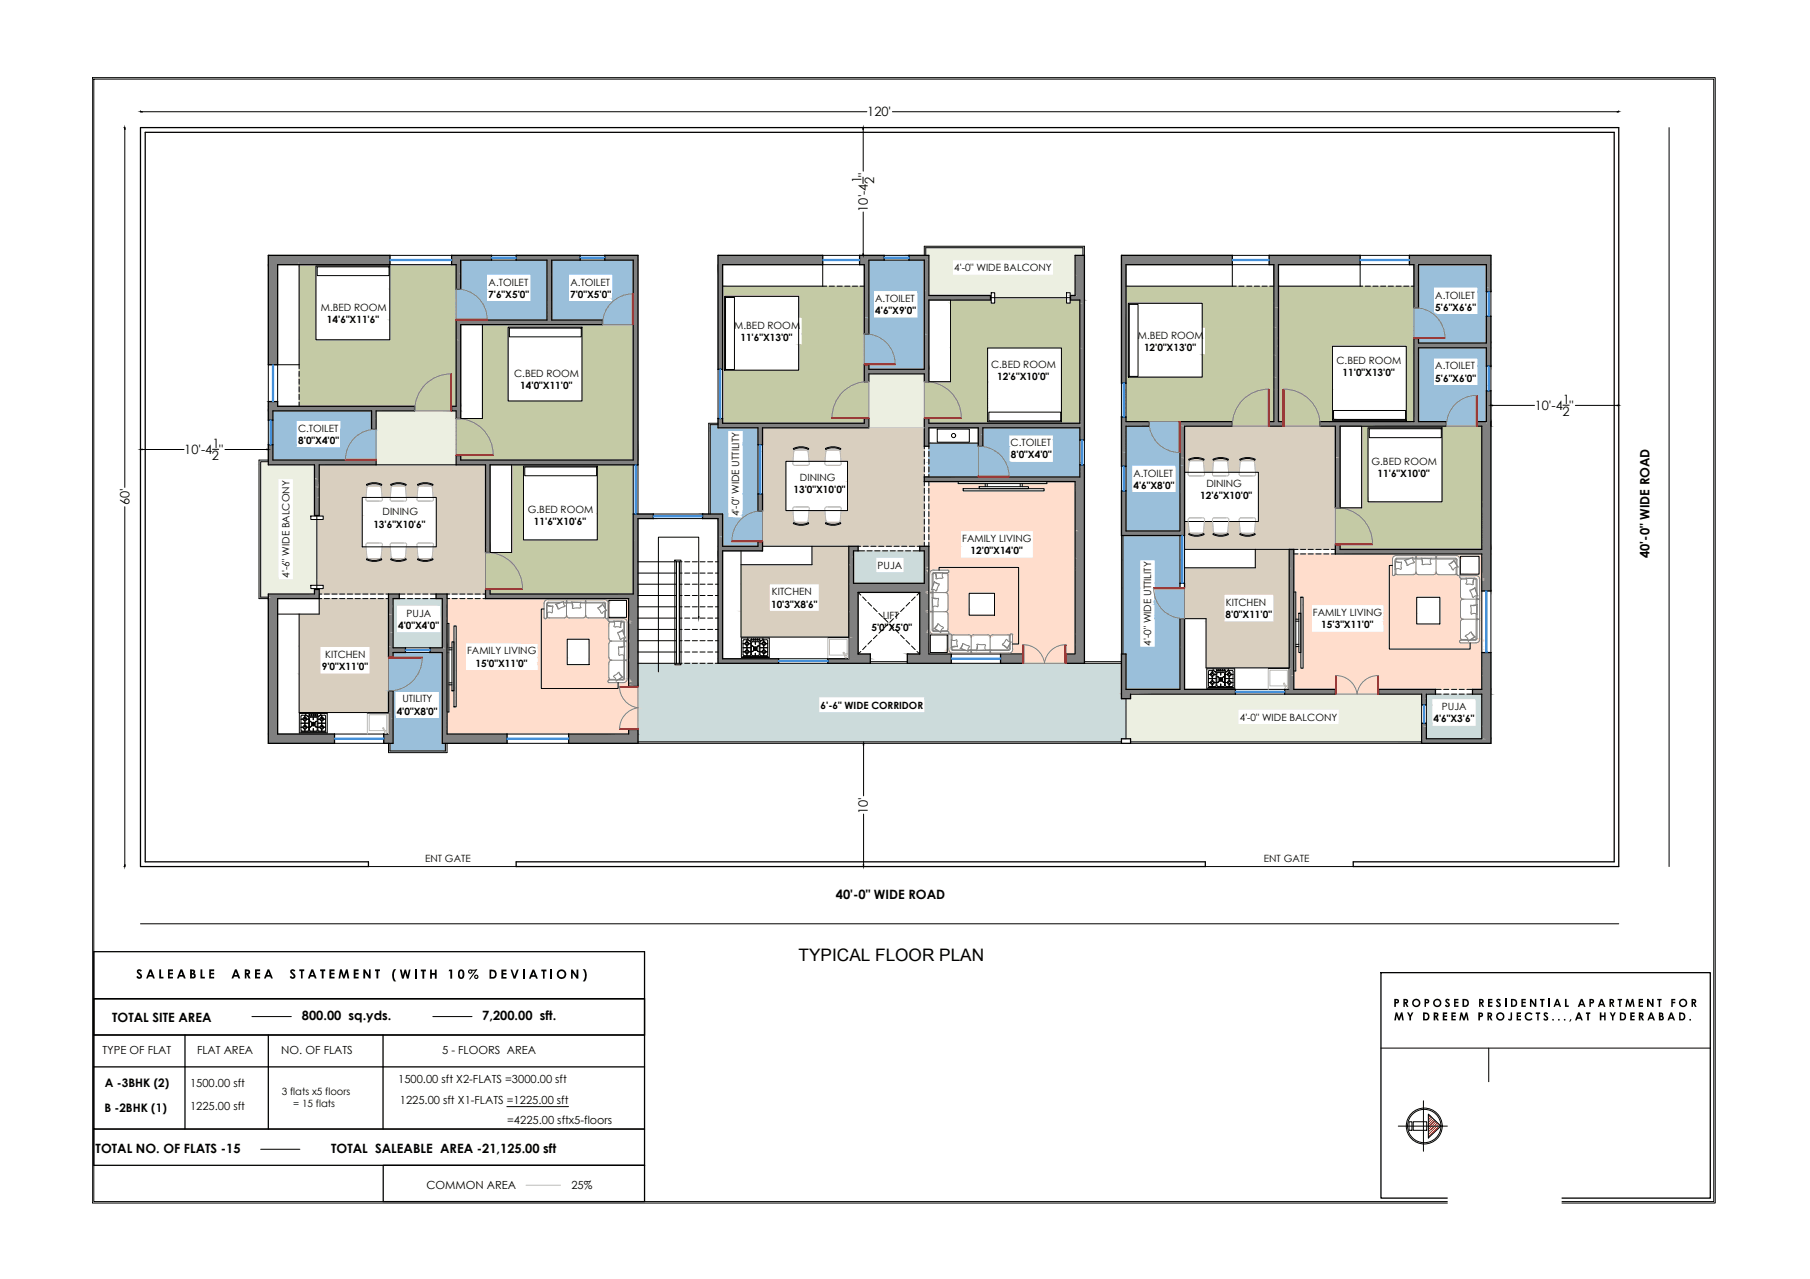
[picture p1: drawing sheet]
<svg xmlns="http://www.w3.org/2000/svg" width="420mm" height="297mm" viewBox="0 0 420 297" stroke-linecap="round" stroke-linejoin="round" font-family="sans-serif">
<defs><g id="words">
<text font-size="4" x="185.4" y="223.2">TYPICAL FLOOR PLAN</text>
<g font-size="3">
<text x="201.3" y="27">120'</text>
<text x="200" y="42.6" transform="rotate(-90 200 42.6)">1</text>
<text x="202.9" y="42.7" transform="rotate(-90 202.9 42.7)">2</text>
<text x="201.4" y="49.1" transform="rotate(-90 201.4 49.1)">10'-4 &quot;</text>
<text x="356.2" y="95.2">10'-4 &quot;</text>
<text x="362.8" y="93.8">1</text>
<text x="362.7" y="96.7">2</text>
<text x="42.8" y="105.4">10'-4 &quot;</text>
<text x="49.2" y="106.9">2</text>
<text x="49.3" y="104">1</text>
<text x="30" y="117.4" transform="rotate(-90 30 117.4)">60'</text>
<text x="382.9" y="129.6" transform="rotate(-90 382.9 129.6)">40'-0&quot; WIDE ROAD</text>
<text x="201.5" y="189" transform="rotate(-90 201.5 189)">10'</text>
<text x="194" y="208.9">40'-0&quot; WIDE ROAD</text>
<text x="26" y="237.4">TOTAL SITE AREA</text>
<text x="70.1" y="236.9">800.00 sq.yds.</text>
<text x="111.9" y="236.9">7,200.00 sft.</text>
<text x="22.2" y="267.7">TOTAL NO. OF FLATS -15</text>
<text x="76.9" y="267.7">TOTAL SALEABLE AREA -21,125.00 sft</text>
</g>
<g font-size="2.9">
<text x="31.6" y="227.2">SALEABLE AREA STATEMENT</text>
<text x="90.9" y="227.3">(WITH 10% DEVIATION)</text>
</g>
<g font-size="2.7">
<text x="24.4" y="252.5">A -3BHK (2)</text>
<text x="24.2" y="258.2">B -2BHK (1)</text>
</g>
<g font-size="2.6">
<text x="323.4" y="233.8">PROPOSED RESIDENTIAL APARTMENT FOR</text>
<text x="323.6" y="237">MY DREEM PROJECTS...,AT HYDERABAD.</text>
<text x="23.8" y="244.9">TYPE OF FLAT</text>
<text x="45.7" y="244.9">FLAT AREA</text>
<text x="65.3" y="244.9">NO. OF FLATS</text>
<text x="102.6" y="244.9">5 - FLOORS AREA</text>
<text x="92.4" y="251.5">1500.00 sft X2-FLATS =3000.00 sft</text>
<text x="44.1" y="252.4">1500.00 sft</text>
<text x="44.1" y="257.9">1225.00 sft</text>
<text x="92.8" y="256.5">1225.00 sft X1-FLATS =1225.00 sft</text>
<text x="117.7" y="261.1">=4225.00 sftx5-floors</text>
<text x="99" y="276.1">COMMON AREA</text>
<text x="132.6" y="276.1">25%</text>
</g>
<g font-size="2.3">
<text x="221.5" y="63">4'-0&quot; WIDE BALCONY</text>
<text x="113.3" y="69.2">7'6&quot;X5'0&quot;</text>
<text x="113.4" y="66.3">A.TOILET</text>
<text x="132.3" y="69.2">7'0&quot;X5'0&quot;</text>
<text x="132.4" y="66.3">A.TOILET</text>
<text x="203.2" y="70.1">A.TOILET</text>
<text x="333.2" y="69.4">A.TOILET</text>
<text x="74.5" y="72.3">M.BED ROOM</text>
<text x="75.9" y="75.1">14'6&quot;X11'6&quot;</text>
<text x="170.4" y="76.3">M.BED ROOM</text>
<text x="203.2" y="72.9">4'6&quot;X9'0&quot;</text>
<text x="333.2" y="72.2">5'6&quot;X6'6&quot;</text>
<text x="171.9" y="79.2">11'6&quot;X13'0&quot;</text>
<text x="264.1" y="78.7">M.BED ROOM</text>
<text x="265.6" y="81.5">12'0&quot;X13'0&quot;</text>
<text x="119.4" y="87.5">C.BED ROOM</text>
<text x="230.1" y="85.5">C.BED ROOM</text>
<text x="231.5" y="88.3">12'6&quot;X10'0&quot;</text>
<text x="310.2" y="84.6">C.BED ROOM</text>
<text x="311.7" y="87.4">11'0&quot;X13'0&quot;</text>
<text x="333.2" y="85.8">A.TOILET</text>
<text x="333.2" y="88.6">5'6&quot;X6'0&quot;</text>
<text x="120.8" y="90.4">14'0&quot;X11'0&quot;</text>
<text x="69.2" y="100.2">C.TOILET</text>
<text x="69.2" y="103.1">8'0&quot;X4'0&quot;</text>
<text x="234.6" y="103.7">C.TOILET</text>
<text x="234.7" y="106.5">8'0&quot;X4'0&quot;</text>
<text x="185.7" y="111.7">DINING</text>
<text x="263.1" y="110.7">A.TOILET</text>
<text x="263.1" y="113.5">4'6&quot;X8'0&quot;</text>
<text x="280.1" y="113.2">DINING</text>
<text x="318.4" y="108.1">G.BED ROOM</text>
<text x="319.8" y="110.9">11'6&quot;X10'0&quot;</text>
<text x="88.8" y="119.7">DINING</text>
<text x="122.5" y="119">G.BED ROOM</text>
<text x="171.6" y="119.9" transform="rotate(-90 171.6 119.9)">4'-0&quot; WIDE UTTILITY</text>
<text x="184.2" y="114.5">13'0&quot;X10'0&quot;</text>
<text x="278.6" y="116">12'6&quot;X10'0&quot;</text>
<text x="86.7" y="122.5">13'6&quot;X10'6&quot;</text>
<text x="124" y="121.9">11'6&quot;X10'6&quot;</text>
<text x="223.4" y="125.9">FAMILY LIVING</text>
<text x="225.3" y="128.7">12'0&quot;X14'0&quot;</text>
<text x="67.2" y="134.2" transform="rotate(-90 67.2 134.2)">4'-6&quot; WIDE BALCONY</text>
<text x="203.7" y="132.1">PUJA</text>
<text x="94.4" y="143.2">PUJA</text>
<text x="179" y="141.1">10'3&quot;X8'6&quot;</text>
<text x="179.2" y="138.3">KITCHEN</text>
<text x="204.9" y="143.7">LIFT</text>
<text x="284.5" y="143.5">8'0&quot;X11'0&quot;</text>
<text x="284.6" y="140.7">KITCHEN</text>
<text x="304.8" y="143.1">FAMILY LIVING</text>
<text x="92.4" y="146">4'0&quot;X4'0&quot;</text>
<text x="202.3" y="146.5">5'0&quot;X5'0&quot;</text>
<text x="267.2" y="149.9" transform="rotate(-90 267.2 149.9)">4'-0&quot; WIDE UTTILITY</text>
<text x="306.7" y="145.9">15'3&quot;X11'0&quot;</text>
<text x="74.7" y="155.6">9'0&quot;X11'0&quot;</text>
<text x="75.5" y="152.8">KITCHEN</text>
<text x="108.4" y="152">FAMILY LIVING</text>
<text x="110.4" y="154.8">15'0&quot;X11'0&quot;</text>
<text x="92.1" y="165.9">4'0&quot;X8'0&quot;</text>
<text x="93.4" y="163.1">UTILITY</text>
<text x="190.5" y="164.6">6'-6&quot; WIDE CORRIDOR</text>
<text x="287.8" y="167.3">4'-0&quot; WIDE BALCONY</text>
<text x="332.8" y="167.8">4'6&quot;X3'6&quot;</text>
<text x="334.7" y="164.9">PUJA</text>
<text x="98.7" y="200.2">ENT GATE</text>
<text x="293.4" y="200.2">ENT GATE</text>
<text x="65.4" y="254.2">3 flats x5 floors</text>
<text x="68.1" y="257">= 15 flats</text>
</g>
</g></defs>
<!-- layer: hatch -->
<g fill="#ccdbdb" stroke="#ccdbdb" stroke-width=".23">
<path d="M158.1 154.1l102.2 .3v-.3zM158.1 154.1l102.2 .3h-102.2z"/>
<path d="M148.1 154.1l8.5 .3v-.3zM148.1 154.1l8.5 .3h-8.5z"/>
<path d="M148.1 154.4l112.2 5v-5zM148.1 154.4l112.2 5h-112.2z"/>
<path d="M148.1 159.4l112.2 .2v-.2zM148.1 159.4l112.2 .2h-112.2z"/>
<path d="M148.1 159.6l112.2 2.2v-2.2zM148.1 159.6l112.2 2.2h-112.2z"/>
<path d="M214.7 161.8l45.6 .5v-.5zM214.7 161.8l45.6 .5h-45.6z"/>
<path d="M148.1 161.8l41.9 3.7v-3.7zM148.1 161.8l41.9 3.7h-41.9z"/>
<path d="M214.7 162.3l46.7 3.2v-3.2zM214.7 162.3l46.7 3.2h-46.7z"/>
<path d="M148.1 165.5l113.3 3.7v-3.7zM148.1 165.5l113.3 3.7h-113.3z"/>
<path d="M148.1 169.2l113.3 .2v-.2zM148.1 169.2l113.3 .2h-113.3z"/>
<path d="M148.1 169.4l113.3 2.2v-2.2zM148.1 169.4l113.3 2.2h-113.3z"/>
<path d="M148.1 171.6l112.2 .7v-.7zM148.1 171.6l112.2 .7h-112.2z"/>
<path d="M198.1 127.9l16.5 1.5v-1.5zM198.1 127.9l16.5 1.5h-16.5z"/>
<path d="M198.1 129.4l5.2 3.6v-3.6zM198.1 129.4l5.2 3.6h-5.2z"/>
<path d="M209.9 129.4l4.7 3.6v-3.6zM209.9 129.4l4.7 3.6h-4.7z"/>
<path d="M198.1 133l16.5 2.5v-2.5zM198.1 133l16.5 2.5h-16.5z"/>
<path d="M91.2 139l11.5 1.5v-1.5zM91.2 139l11.5 1.5h-11.5z"/>
<path d="M91.2 140.5l.8 6.4v-6.4zM91.2 140.5l.8 6.4h-.8z"/>
<path d="M102.3 140.5l.4 6.4v-6.4zM102.3 140.5l.4 6.4h-.4z"/>
<path d="M91.2 146.9l11.5 3.6v-3.6zM91.2 146.9l11.5 3.6h-11.5z"/>
<path d="M331.1 161.2l12.9 1.1v-1.1zM331.1 161.2l12.9 1.1h-12.9z"/>
<path d="M331.1 162.3l1.3 1.4v-1.4zM331.1 162.3l1.3 1.4h-1.3z"/>
<path d="M331.1 163.7l1.3 4.3v-4.3zM331.1 163.7l1.3 4.3h-1.3z"/>
<path d="M331.1 168l1.3 .7v-.7zM331.1 168l1.3 .7h-1.3z"/>
<path d="M342.7 162.3l1.3 6.4v-6.4zM342.7 162.3l1.3 6.4h-1.3z"/>
<path d="M331.1 168.7l12.9 2.9v-2.9zM331.1 168.7l12.9 2.9h-12.9z"/>
</g>
<!-- layer: 0 -->
<g fill="#808080" stroke="#808080" stroke-width=".23">
<path d="M63.3 106.8h24z"/>
<path d="M211 59.3l4.6 1.1v-1.1zM211 59.3l4.6 1.1h-4.6z"/>
<path d="M199.5 59.3l5.7 1.1v-1.1zM199.5 59.3l5.7 1.1h-5.7z"/>
<path d="M140.4 59.3l7.7 1.1v-1.1zM140.4 59.3l7.7 1.1h-7.7z"/>
<path d="M119.8 59.3l14.9 1.1v-1.1zM119.8 59.3l14.9 1.1h-14.9z"/>
<path d="M104.8 59.3l9.3 1.1v-1.1zM104.8 59.3l9.3 1.1h-9.3z"/>
<path d="M327.2 59.3l18.9 2.2v-2.2zM327.2 59.3l18.9 2.2h-18.9z"/>
<path d="M294.6 59.3l21.1 2.2v-2.2zM294.6 59.3l21.1 2.2h-21.1z"/>
<path d="M260.3 59.3l25.8 2.2v-2.2zM260.3 59.3l25.8 2.2h-25.8z"/>
<path d="M199.5 60.4l2.2 1.1v-1.1zM199.5 60.4l2.2 1.1h-2.2z"/>
<path d="M166.7 59.3l24.3 2.2v-2.2zM166.7 59.3l24.3 2.2h-24.3z"/>
<path d="M104.8 60.4l2.1 1.1v-1.1zM104.8 60.4l2.1 1.1h-2.1z"/>
<path d="M62.3 59.3l28.2 2.2v-2.2zM62.3 59.3l28.2 2.2h-28.2z"/>
<path d="M105.9 61.5l1 5.7v-5.7zM105.9 61.5l1 5.7h-1z"/>
<path d="M345 61.5l1.1 6.2v-6.2zM345 61.5l1.1 6.2h-1.1z"/>
<path d="M249.6 59.3l2.1 9.3v-9.3zM249.6 59.3l2.1 9.3h-2.1z"/>
<path d="M214.6 60.4l1 8.2v-8.2zM214.6 60.4l1 8.2h-1z"/>
<path d="M248.5 68.6l3.2 1.1v-1.1zM248.5 68.6l3.2 1.1h-3.2z"/>
<path d="M214.6 68.6l15.3 1.1v-1.1zM214.6 68.6l15.3 1.1h-15.3z"/>
<path d="M328.2 61.5l1.1 10v-10zM328.2 61.5l1.1 10h-1.1z"/>
<path d="M127 60.4l1.1 13.9v-13.9zM127 60.4l1.1 13.9h-1.1z"/>
<path d="M105.9 74.3l33.9 .8v-.8zM105.9 74.3l33.9 .8h-33.9z"/>
<path d="M105.9 75.1l33.9 .3v-.3zM105.9 75.1l33.9 .3h-33.9z"/>
<path d="M200.6 61.5l1.1 16.1v-16.1zM200.6 61.5l1.1 16.1h-1.1z"/>
<path d="M345 73.4l1.1 6.3v-6.3zM345 73.4l1.1 6.3h-1.1z"/>
<path d="M328.2 78.6l1.1 1.1v-1.1zM328.2 78.6l1.1 1.1h-1.1z"/>
<path d="M328.2 79.7l17.9 1.1v-1.1zM328.2 79.7l17.9 1.1h-17.9z"/>
<path d="M62.3 61.5l2.1 23.2v-23.2zM62.3 61.5l2.1 23.2h-2.1z"/>
<path d="M345 80.8l1.1 4.2v-4.2zM345 80.8l1.1 4.2h-1.1z"/>
<path d="M214.6 69.7l1 16.1v-16.1zM214.6 69.7l1 16.1h-1z"/>
<path d="M200.6 84.7l1.1 1.1v-1.1zM200.6 84.7l1.1 1.1h-1.1z"/>
<path d="M166.7 61.5l1 24.3v-24.3zM166.7 61.5l1 24.3h-1z"/>
<path d="M200.6 85.8l15 1v-1zM200.6 85.8l15 1h-15z"/>
<path d="M214.6 86.8l1 1.8v-1.8zM214.6 86.8l1 1.8h-1z"/>
<path d="M200.6 86.8l1.1 1.8v-1.8zM200.6 86.8l1.1 1.8h-1.1z"/>
<path d="M260.3 61.5l1.1 27.5v-27.5zM260.3 61.5l1.1 27.5h-1.1z"/>
<path d="M105.9 75.4l1 19v-19zM105.9 75.4l1 19h-1z"/>
<path d="M62.3 93.3l2.1 1.1v-1.1zM62.3 93.3l2.1 1.1h-2.1z"/>
<path d="M62.3 94.4l33.9 .7v-.7zM62.3 94.4l33.9 .7h-33.9z"/>
<path d="M104.8 94.4l2.1 1v-1zM104.8 94.4l2.1 1h-2.1z"/>
<path d="M62.3 95.1l33.9 .3v-.3zM62.3 95.1l33.9 .3h-33.9z"/>
<path d="M105.9 95.4l1 1.8v-1.8zM105.9 95.4l1 1.8h-1z"/>
<path d="M62.3 95.4l1 2.2v-2.2zM62.3 95.4l1 2.2h-1z"/>
<path d="M345 90.8l1.1 7.1v-7.1zM345 90.8l1.1 7.1h-1.1z"/>
<path d="M328.2 80.8l1.1 17.1v-17.1zM328.2 80.8l1.1 17.1h-1.1z"/>
<path d="M295.7 61.5l1.1 36.4v-36.4zM295.7 61.5l1.1 36.4h-1.1z"/>
<path d="M260.3 96.9l1.1 1v-1zM260.3 96.9l1.1 1h-1.1z"/>
<path d="M260.3 97.9l6.5 .3v-.3zM260.3 97.9l6.5 .3h-6.5z"/>
<path d="M250.7 69.7l1 28.6v-28.6zM250.7 69.7l1 28.6h-1z"/>
<path d="M214.6 97.2l1 1.1v-1.1zM214.6 97.2l1 1.1h-1z"/>
<path d="M200.6 97.2l1.1 1.1v-1.1zM200.6 97.2l1.1 1.1h-1.1z"/>
<path d="M166.7 97.2l1 1.1v-1.1zM166.7 97.2l1 1.1h-1z"/>
<path d="M306.4 97.9l29.3 .7v-.7zM306.4 97.9l29.3 .7h-29.3z"/>
<path d="M273.9 97.9l12.2 .7v-.7zM273.9 97.9l12.2 .7h-12.2z"/>
<path d="M306.4 98.6l29.3 .1zM306.4 98.6l29.3 .1z"/>
<path d="M342.9 97.9l3.2 1.1v-1.1zM342.9 97.9l3.2 1.1h-3.2z"/>
<path d="M306.4 98.7l29.3 .3v-.3zM306.4 98.7l29.3 .3h-29.3z"/>
<path d="M294.6 97.9l3.2 1.1v-1.1zM294.6 97.9l3.2 1.1h-3.2z"/>
<path d="M273.9 98.6l12.2 .4v-.4zM273.9 98.6l12.2 .4h-12.2z"/>
<path d="M260.3 98.2l6.5 .8v-.8zM260.3 98.2l6.5 .8h-6.5z"/>
<path d="M214.6 98.3l37.1 1.1v-1.1zM214.6 98.3l37.1 1.1h-37.1z"/>
<path d="M166.7 98.3l35 1.1v-1.1zM166.7 98.3l35 1.1h-35z"/>
<path d="M86.2 95.4l1.1 4.3v-4.3zM86.2 95.4l1.1 4.3h-1.1z"/>
<path d="M250.7 99.4l1 2.8v-2.8zM250.7 99.4l1 2.8h-1z"/>
<path d="M176 99.4l1 3.9v-3.9zM176 99.4l1 3.9h-1z"/>
<path d="M227.1 99.4l1 4.2v-4.2zM227.1 99.4l1 4.2h-1z"/>
<path d="M214.6 99.4l1 4.2v-4.2zM214.6 99.4l1 4.2h-1z"/>
<path d="M62.3 103.3l1 3.5v-3.5zM62.3 103.3l1 3.5h-1z"/>
<path d="M147 60.4l1.1 46.4v-46.4zM147 60.4l1.1 46.4h-1.1z"/>
<path d="M105.9 105.8l1 1v-1zM105.9 105.8l1 1h-1z"/>
<path d="M62.3 106.8h1zM62.3 106.8h1z"/>
<path d="M105.9 106.8l42.2 1.2v-1.2zM105.9 106.8l42.2 1.2h-42.2z"/>
<path d="M62.3 106.8l25 1.2v-1.2zM62.3 106.8l25 1.2h-25z"/>
<path d="M260.3 99l1.1 9.3v-9.3zM260.3 99l1.1 9.3h-1.1z"/>
<path d="M250.7 108l1 2.8v-2.8zM250.7 108l1 2.8h-1z"/>
<path d="M214.6 110.8l37.1 1v-1zM214.6 110.8l37.1 1h-37.1z"/>
<path d="M310 99l1.1 18.9v-18.9zM310 99l1.1 18.9h-1.1z"/>
<path d="M176 114.7l1 4v-4zM176 114.7l1 4h-1z"/>
<path d="M73 108l1.1 11.7v-11.7zM73 108l1.1 11.7h-1.1z"/>
<path d="M163.1 119.4l4.6 1v-1zM163.1 119.4l4.6 1h-4.6z"/>
<path d="M147 119.4l4.7 1v-1zM147 119.4l4.7 1h-4.7z"/>
<path d="M273.9 99l1.1 24.3v-24.3zM273.9 99l1.1 24.3h-1.1z"/>
<path d="M260.3 114l1.1 9.3v-9.3zM260.3 114l1.1 9.3h-1.1z"/>
<path d="M260.3 123.3l14.7 1.1v-1.1zM260.3 123.3l14.7 1.1h-14.7z"/>
<path d="M176 125.8l1 1.1v-1.1zM176 125.8l1 1.1h-1z"/>
<path d="M166.7 120.4l1 6.5v-6.5zM166.7 120.4l1 6.5h-1z"/>
<path d="M344 99l2.1 28.6v-28.6zM344 99l2.1 28.6h-2.1z"/>
<path d="M310 126.5l1.1 1.1v-1.1zM310 126.5l1.1 1.1h-1.1z"/>
<path d="M213.5 126.9l2.1 1v-1zM213.5 126.9l2.1 1h-2.1z"/>
<path d="M197 126.9l2.2 1v-1zM197 126.9l2.2 1h-2.2z"/>
<path d="M166.7 126.9l10.3 1v-1zM166.7 126.9l10.3 1h-10.3z"/>
<path d="M112.7 108l1.1 20.3v-20.3zM112.7 108l1.1 20.3h-1.1z"/>
<path d="M310 127.6l36.1 1.1v-1.1zM310 127.6l36.1 1.1h-36.1z"/>
<path d="M214.6 127.9l1 7.6v-7.6zM214.6 127.9l1 7.6h-1z"/>
<path d="M197 127.9l1.1 7.6v-7.6zM197 127.9l1.1 7.6h-1.1z"/>
<path d="M344 128.7l2.1 8.5v-8.5zM344 128.7l2.1 8.5h-2.1z"/>
<path d="M197 135.5l18.6 2.1v-2.1zM197 135.5l18.6 2.1h-18.6z"/>
<path d="M147 120.4l1.1 17.6v-17.6zM147 120.4l1.1 17.6h-1.1z"/>
<path d="M112.7 136.9l1.1 1.1v-1.1zM112.7 136.9l1.1 1.1h-1.1z"/>
<path d="M73 136.9l1.1 1.1v-1.1zM73 136.9l1.1 1.1h-1.1z"/>
<path d="M112.7 138l35.4 1v-1zM112.7 138l35.4 1h-35.4z"/>
<path d="M101.2 138l2.6 1v-1zM101.2 138l2.6 1h-2.6z"/>
<path d="M90.2 138l2.5 1v-1zM90.2 138l2.5 1h-2.5z"/>
<path d="M62.3 138l11.8 1v-1zM62.3 138l11.8 1h-11.8z"/>
<path d="M102.7 139l1.1 11.5v-11.5zM102.7 139l1.1 11.5h-1.1z"/>
<path d="M90.2 139l1 11.5v-11.5zM90.2 139l1 11.5h-1z"/>
<path d="M99.8 150.5l4 1.1v-1.1zM99.8 150.5l4 1.1h-4z"/>
<path d="M90.2 150.5l3.9 1.1v-1.1zM90.2 150.5l3.9 1.1h-3.9z"/>
<path d="M249.6 111.8l2.1 40.1v-40.1zM249.6 111.8l2.1 40.1h-2.1z"/>
<path d="M213.5 137.6l2.1 14.3v-14.3zM213.5 137.6l2.1 14.3h-2.1z"/>
<path d="M197 137.6l2.2 14.3v-14.3zM197 137.6l2.2 14.3h-2.2z"/>
<path d="M90.2 151.6l1 1v-1zM90.2 151.6l1 1h-1z"/>
<path d="M197 151.9l5 1.1v-1.1zM197 151.9l5 1.1h-5z"/>
<path d="M166.7 127.9l1 25.1v-25.1zM166.7 127.9l1 25.1h-1z"/>
<path d="M247.5 151.9l4.2 2.2v-2.2zM247.5 151.9l4.2 2.2h-4.2z"/>
<path d="M232.3 151.9l5.1 2.2v-2.2zM232.3 151.9l5.1 2.2h-5.1z"/>
<path d="M210.6 151.9l10.2 2.2v-2.2zM210.6 151.9l10.2 2.2h-10.2z"/>
<path d="M192.2 153l9.8 1.1v-1.1zM192.2 153l9.8 1.1h-9.8z"/>
<path d="M166.7 153l14 1.1v-1.1zM166.7 153l14 1.1h-14z"/>
<path d="M145.9 139l2.2 20.4v-20.4zM145.9 139l2.2 20.4h-2.2z"/>
<path d="M344 151.6l2.1 8.5v-8.5zM344 151.6l2.1 8.5h-2.1z"/>
<path d="M299.3 127.6l1 32.5v-32.5zM299.3 127.6l1 32.5h-1z"/>
<path d="M273.9 143.7l1.1 16.4v-16.4zM273.9 143.7l1.1 16.4h-1.1z"/>
<path d="M260.3 151.9l1.1 8.2v-8.2zM260.3 151.9l1.1 8.2h-1.1z"/>
<path d="M341.8 160.1l4.3 1.1v-1.1zM341.8 160.1l4.3 1.1h-4.3z"/>
<path d="M320 160.1l13.2 1.1v-1.1zM320 160.1l13.2 1.1h-13.2z"/>
<path d="M298.2 160.1l11.8 1.1v-1.1zM298.2 160.1l11.8 1.1h-11.8z"/>
<path d="M260.3 160.1l26.5 1.1v-1.1zM260.3 160.1l26.5 1.1h-26.5z"/>
<path d="M260.3 161.2l2.1 1.1v-1.1zM260.3 161.2l2.1 1.1h-2.1z"/>
<path d="M330 161.2l1.1 2.5v-2.5zM330 161.2l1.1 2.5h-1.1z"/>
<path d="M145.9 169.4l2.2 1.1v-1.1zM145.9 169.4l2.2 1.1h-2.2z"/>
<path d="M102.7 151.6l1.1 18.9v-18.9zM102.7 151.6l1.1 18.9h-1.1z"/>
<path d="M90.2 160.5l1 10v-10zM90.2 160.5l1 10h-1z"/>
<path d="M62.3 139l2.1 31.5v-31.5zM62.3 139l2.1 31.5h-2.1z"/>
<path d="M344 161.2l2.1 10.4v-10.4zM344 161.2l2.1 10.4h-2.1z"/>
<path d="M330 168l1.1 3.6v-3.6zM330 168l1.1 3.6h-1.1z"/>
<path d="M330 171.6l16.1 1v-1zM330 171.6l16.1 1h-16.1z"/>
<path d="M132 170.5l16.1 2.1v-2.1zM132 170.5l16.1 2.1h-16.1z"/>
<path d="M102.7 170.5l15 2.1v-2.1zM102.7 170.5l15 2.1h-15z"/>
<path d="M89.1 170.5l2.1 2.1v-2.1zM89.1 170.5l2.1 2.1h-2.1z"/>
<path d="M62.3 170.5l15.4 2.1v-2.1zM62.3 170.5l15.4 2.1h-15.4z"/>
</g>
<!-- layer: hatch -->
<g fill="#9abfda" stroke="#9abfda" stroke-width=".23">
<path d="M267.8 136.5h.4z"/>
<path d="M268.2 136.5h5.7z"/>
<path d="M268.2 136.7h6.8z"/>
<path d="M172.5 119.9h.4z"/>
<path d="M227.1 110.6h7.1z"/>
<path d="M201.9 77.6h12.7z"/>
<path d="M207.8 84.7h6.8z"/>
<path d="M91.2 152.6h11.5z"/>
<path d="M90.2 152.8h7.8z"/>
<path d="M95.5 158.5h7.2z"/>
<path d="M328.2 78.4h7.2z"/>
<path d="M335.4 78.6h9.6z"/>
<path d="M342.4 91.9h.3z"/>
<path d="M335.7 98.7h7v.3z"/>
<path d="M146.5 68.3l.3-.1z"/>
<path d="M142.3 69.9v.1z"/>
<path d="M105.9 74.1h7.1z"/>
<path d="M139.8 75.1h7v.3z"/>
<path d="M266.8 97.9h6.9z"/>
<path d="M266.8 98.2v.4z"/>
<path d="M272.9 105h.8z"/>
<path d="M260.7 124.4l13.2 5.6v-5.6zM260.7 124.4l13.2 5.6h-13.2z"/>
<path d="M268.2 130l5.7 5.5v-5.5zM268.2 130l5.7 5.5h-5.7z"/>
<path d="M268.2 135.5l5.7 1v-1zM268.2 135.5l5.7 1h-5.7z"/>
<path d="M260.7 130l3.9 6.5v-6.5zM260.7 130l3.9 6.5h-3.9z"/>
<path d="M268.2 136.7l6.8 2.1v-2.1zM268.2 136.7l6.8 2.1h-6.8z"/>
<path d="M268.2 138.8l6.8 .1zM268.2 138.8l6.8 .1z"/>
<path d="M268.2 138.9l6.8 .2v-.2zM268.2 138.9l6.8 .2h-6.7z"/>
<path d="M268.2 138.9l.1 .2zM268.2 138.9l.1 .2h-.1z"/>
<path d="M268.3 139.1l6.7 .4v-.4zM268.3 139.1l6.7 .4h-6.6z"/>
<path d="M268.2 139.1l.2 .4zM268.2 139.1l.2 .4h-.2z"/>
<path d="M268.4 139.5l6.6 .2v-.2zM268.4 139.5l6.6 .2h-6.5z"/>
<path d="M268.2 139.5l.3 .2zM268.2 139.5l.3 .2h-.3z"/>
<path d="M268.2 139.7l.4 .2-.1-.2zM268.2 139.7l.4 .2h-.4z"/>
<path d="M268.5 139.7l6.5 .4v-.4zM268.5 139.7l6.5 .4h-6.3z"/>
<path d="M268.2 139.9l.5 .2-.1-.2zM268.2 139.9l.5 .2h-.5z"/>
<path d="M268.7 140.1l6.3 .3v-.3zM268.7 140.1l6.3 .3h-6.1z"/>
<path d="M268.2 140.1l.7 .3-.2-.3zM268.2 140.1l.7 .3h-.7z"/>
<path d="M268.9 140.4l6.1 .2v-.2zM268.9 140.4l6.1 .2h-6z"/>
<path d="M268.2 140.4l.8 .2-.1-.2zM268.2 140.4l.8 .2h-.8z"/>
<path d="M269 140.6l6 .2v-.2zM269 140.6l6 .2h-5.8z"/>
<path d="M268.2 140.6l.9 .2-.1-.2zM268.2 140.6l.9 .2h-.9z"/>
<path d="M269.2 140.8l5.8 .2v-.2zM269.2 140.8l5.8 .2h-5.7z"/>
<path d="M268.2 140.8l1.1 .2-.2-.2zM268.2 140.8l1.1 .2h-1.1z"/>
<path d="M269.3 141l5.7 .2v-.2zM269.3 141l5.7 .2h-5.5z"/>
<path d="M268.2 141l1.3 .2-.2-.2zM268.2 141l1.3 .2h-1.3z"/>
<path d="M269.5 141.2l5.5 .2v-.2zM269.5 141.2l5.5 .2h-5.3z"/>
<path d="M268.2 141.2l1.5 .2-.2-.2zM268.2 141.2l1.5 .2h-1.5z"/>
<path d="M268.2 141.4l1.6 .2-.1-.2zM268.2 141.4l1.6 .2h-1.6z"/>
<path d="M269.7 141.4l5.3 .3v-.3zM269.7 141.4l5.3 .3h-5z"/>
<path d="M268.2 141.6l1.8 .1-.2-.1zM268.2 141.6l1.8 .1h-1.8z"/>
<path d="M270 141.7l5 .2v-.2zM270 141.7l5 .2h-4.8z"/>
<path d="M268.2 141.7l1.9 .2-.1-.2zM268.2 141.7l1.9 .2h-1.9z"/>
<path d="M270.2 141.9l4.8 .2v-.2zM270.2 141.9l4.8 .2h-4.6z"/>
<path d="M268.2 141.9l2.2 .2-.3-.2zM268.2 141.9l2.2 .2h-2.2z"/>
<path d="M270.4 142.1l4.6 .2v-.2zM270.4 142.1l4.6 .2h-4.3z"/>
<path d="M268.2 142.1l2.5 .2-.3-.2zM268.2 142.1l2.5 .2h-2.5z"/>
<path d="M270.7 142.3l4.3 .1zM270.7 142.3l4.3 .1z"/>
<path d="M268.2 142.3l2.6 .1zM268.2 142.3l2.6 .1z"/>
<path d="M270.8 142.4l4.2 .1zM270.8 142.4l4.2 .1z"/>
<path d="M268.2 142.4l2.7 .1zM268.2 142.4l2.7 .1z"/>
<path d="M271 142.5l4 .2v-.2zM271 142.5l4 .2h-3.7z"/>
<path d="M268.2 142.5l3.1 .2-.4-.2zM268.2 142.5l3.1 .2h-3.1z"/>
<path d="M268.2 142.7l3.4 .2-.3-.2zM268.2 142.7l3.4 .2h-3.4z"/>
<path d="M271.3 142.7l3.7 .2v-.2zM271.3 142.7l3.7 .2h-3.3z"/>
<path d="M268.2 142.9h3.5zM268.2 142.9h3.5z"/>
<path d="M271.7 142.9l3.3 .1zM271.7 142.9l3.3 .1z"/>
<path d="M268.2 142.9l3.6 .1zM268.2 142.9l3.6 .1z"/>
<path d="M271.8 143l3.2 .2v-.2zM271.8 143l3.2 .2h-2.7z"/>
<path d="M268.2 143l4.1 .2-.5-.2zM268.2 143l4.1 .2h-4.1z"/>
<path d="M268.2 143.2l4.4 .1-.3-.1zM268.2 143.2l4.4 .1h-4.4z"/>
<path d="M272.3 143.2l2.7 .1v-.1zM272.3 143.2l2.7 .1h-2.4z"/>
<path d="M268.2 143.3h4.4zM268.2 143.3h4.4z"/>
<path d="M272.6 143.3h2.4zM272.6 143.3h2.4z"/>
<path d="M268.2 143.3h4.5zM268.2 143.3h4.5z"/>
<path d="M272.8 143.3l2.2 .2v-.2zM272.8 143.3l2.2 .2h-1.7z"/>
<path d="M268.2 143.3l5.1 .2-.6-.2zM268.2 143.3l5.1 .2h-5.1z"/>
<path d="M268.2 143.5l5.4 .1zM268.2 143.5l5.4 .1z"/>
<path d="M273.3 143.5l1.7 .1zM273.3 143.5l1.7 .1z"/>
<path d="M268.2 143.6h5.5zM268.2 143.6h5.5z"/>
<path d="M273.7 143.6h1.3zM273.7 143.6h1.3z"/>
<path d="M268.2 143.6h5.5zM268.2 143.6h5.5z"/>
<path d="M273.7 143.6l1.3 .1zM273.7 143.6l1.3 .1z"/>
<path d="M268.2 143.6l6.5 .1zM268.2 143.6l6.5 .1z"/>
<path d="M260.7 136.5l3.9 13.8v-13.8zM260.7 136.5l3.9 13.8h-3.9z"/>
<path d="M268.2 143.7l5.7 6.6v-6.6zM268.2 143.7l5.7 6.6h-5.7z"/>
<path d="M260.7 150.3l13.2 1.6v-1.6zM260.7 150.3l13.2 1.6h-13.2z"/>
<path d="M261.4 151.9l12.5 8.2v-8.2zM261.4 151.9l12.5 8.2h-12.5z"/>
<path d="M164.9 98.6l1.8 .8v-.8zM164.9 98.6l1.8 .8h-1.8z"/>
<path d="M164.9 99.4l11.1 .6v-.6zM164.9 99.4l11.1 .6h-11.1z"/>
<path d="M172.5 100l3.5 3.3v-3.3zM172.5 100l3.5 3.3h-3.5z"/>
<path d="M172.5 103.3l3.5 11.4v-11.4zM172.5 103.3l3.5 11.4h-3.5z"/>
<path d="M172.5 114.7l3.5 4v-4zM172.5 114.7l3.5 4h-3.5z"/>
<path d="M176.7 118.7h.3zM175.8 118.7h1.2z"/>
<path d="M172.5 118.7h4.2zM172.5 118.7h3.2z"/>
<path d="M175.8 118.7h1.2zM175.7 118.7h1.3z"/>
<path d="M172.5 118.7h3.2zM172.5 118.7h3.2z"/>
<path d="M172.5 118.7h3.2zM172.5 118.7h3.2z"/>
<path d="M175.7 118.7l1.3 .1zM175.4 118.8h1.6z"/>
<path d="M172.5 118.7h3.2zM172.5 118.7l2.9 .1z"/>
<path d="M175.4 118.8l1.6 .2v-.2zM174.8 119l.6-.2 1.6 .2z"/>
<path d="M172.5 118.8l2.3 .2 .6-.2zM172.5 118.8l2.3 .2h-2.3z"/>
<path d="M174.8 119h2.2zM174.7 119h2.3z"/>
<path d="M172.5 119h2.3zM172.5 119h2.2z"/>
<path d="M174.7 119h2.3zM174.7 119h2.3z"/>
<path d="M172.5 119h2.2zM172.5 119h2.1z"/>
<path d="M174.6 119l2.4 .2v-.2zM174.3 119.2l.3-.2 2.4 .2z"/>
<path d="M172.5 119l1.8 .2 .3-.2zM172.5 119l1.8 .2h-1.8z"/>
<path d="M172.5 119.2l1.4 .1 .4-.1zM172.5 119.2l1.4 .1h-1.4z"/>
<path d="M164.9 100l4 19.4v-19.4zM164.9 100l4 19.4h-4z"/>
<path d="M174.3 119.2l2.7 .2v-.2zM173.8 119.4l.5-.2 2.7 .2z"/>
<path d="M172.5 119.3h1.4zM172.5 119.3l1.3 .1z"/>
<path d="M173.8 119.4l3.2 .1zM173.7 119.5h3.3z"/>
<path d="M172.5 119.4h1.3zM172.5 119.4l1.1 .1z"/>
<path d="M173.7 119.5l3.3 .1v-.1zM173.4 119.6l.3-.1 3.3 .1z"/>
<path d="M172.5 119.5l.9 .1 .2-.1zM172.5 119.5l.9 .1h-.9z"/>
<path d="M173.4 119.6l3.6 .2v-.2zM173 119.8l.4-.2 3.6 .2z"/>
<path d="M172.5 119.6l.5 .2 .4-.2zM172.5 119.6l.5 .2h-.5z"/>
<path d="M173 119.8l4 .1zM172.9 119.9h4.1z"/>
<path d="M172.5 119.8h.5zM172.5 119.8l.4 .1z"/>
<path d="M172.5 119.9l.2 .1zM172.5 120h.2l-.2 .2z"/>
<path d="M172.9 119.9l4.1 .3v-.3zM172.5 120.2l.4-.3 4.1 .3z"/>
<path d="M172.5 120.2h4.5zM172.5 120.2h4.5z"/>
<path d="M172.5 120.2l4.5 .1zM172.5 120.2l4.5 .1z"/>
<path d="M167.7 119.4l1.2 .9v-.9zM167.7 119.4l1.2 .9h-1.2z"/>
<path d="M172.4 120.3l4.6 .1v-.1zM172.4 120.3l4.6 .1h-4.7z"/>
<path d="M167.7 120.3l4.5 .1 .2-.1zM167.7 120.3l4.5 .1h-4.5z"/>
<path d="M172.3 120.4l4.7 .2v-.2zM172.1 120.6l.2-.2 4.7 .2z"/>
<path d="M167.7 120.4l4.4 .2 .1-.2zM167.7 120.4l4.4 .2h-4.4z"/>
<path d="M167.7 120.6l4.2 .1 .2-.1zM167.7 120.6l4.2 .1h-4.2z"/>
<path d="M172.1 120.6l4.9 .3v-.3zM172.1 120.6l4.9 .3h-5.3z"/>
<path d="M167.7 120.7l4 .2 .2-.2zM167.7 120.7l4 .2h-4z"/>
<path d="M171.7 120.9l5.3 .3v-.3zM171.7 120.9l5.3 .3h-5.5z"/>
<path d="M167.7 120.9l3.8 .3 .2-.3zM167.7 120.9l3.8 .3h-3.8z"/>
<path d="M171.5 121.2l5.5 .2v-.2zM171.5 121.2l5.5 .2h-5.7z"/>
<path d="M167.7 121.2l3.6 .2 .2-.2zM167.7 121.2l3.6 .2h-3.6z"/>
<path d="M171.3 121.4l5.7 .2v-.2zM171.3 121.4l5.7 .2h-5.8z"/>
<path d="M167.7 121.4l3.5 .2 .1-.2zM167.7 121.4l3.5 .2h-3.5z"/>
<path d="M171.2 121.6l5.8 .2v-.2zM171.2 121.6l5.8 .2h-5.9z"/>
<path d="M167.7 121.6l3.4 .2 .1-.2zM167.7 121.6l3.4 .2h-3.4z"/>
<path d="M171.1 121.8l5.9 .2v-.2zM171.1 121.8l5.9 .2h-6z"/>
<path d="M167.7 121.8l3.3 .2 .1-.2zM167.7 121.8l3.3 .2h-3.3z"/>
<path d="M171 122l6 .3v-.3zM171 122l6 .3h-6.2z"/>
<path d="M167.7 122l3.1 .3 .2-.3zM167.7 122l3.1 .3h-3.1z"/>
<path d="M167.7 122.3l2.9 .2 .2-.2zM167.7 122.3l2.9 .2h-2.9z"/>
<path d="M170.8 122.3l6.2 .3v-.3zM170.8 122.3l6.2 .3h-6.4z"/>
<path d="M167.7 122.5l2.9 .1v-.1zM167.7 122.5l2.9 .1h-2.9z"/>
<path d="M170.6 122.6l6.4 .2v-.2zM170.6 122.6l6.4 .2h-6.5z"/>
<path d="M167.7 122.6l2.8 .2 .1-.2zM167.7 122.6l2.8 .2h-2.8z"/>
<path d="M170.5 122.8l6.5 .4v-.4zM170.5 122.8l6.5 .4h-6.7z"/>
<path d="M167.7 122.8l2.6 .4 .2-.4zM167.7 122.8l2.6 .4h-2.6z"/>
<path d="M167.7 123.2l2.5 .3 .1-.3zM167.7 123.2l2.5 .3h-2.5z"/>
<path d="M170.3 123.2l6.7 .4v-.4zM170.3 123.2l6.7 .4h-6.8z"/>
<path d="M167.7 123.5l2.5 .1v-.1zM167.7 123.5l2.5 .1h-2.5z"/>
<path d="M170.2 123.6l6.8 .1v-.1zM170.2 123.6l6.8 .1h-6.8z"/>
<path d="M167.7 123.6l2.5 .1v-.1zM167.7 123.6l2.5 .1h-2.5z"/>
<path d="M170.2 123.7l6.8 .5v-.5zM170.2 123.7l6.8 .5h-6.9z"/>
<path d="M167.7 123.7l2.4 .5 .1-.5zM167.7 123.7l2.4 .5h-2.4z"/>
<path d="M167.7 124.2l2.3 .3 .1-.3zM167.7 124.2l2.3 .3h-2.3z"/>
<path d="M170.1 124.2l6.9 .4v-.4zM170.1 124.2l6.9 .4h-7z"/>
<path d="M167.7 124.5l2.3 .1zM167.7 124.5l2.3 .1z"/>
<path d="M167.7 124.6h2.3zM167.7 124.6l2.2 .1z"/>
<path d="M170 124.6l7 .7v-.7zM170 124.6l7 .7h-7.1z"/>
<path d="M167.7 124.7l2.2 .6v-.6zM167.7 124.7l2.2 .6h-2.2z"/>
<path d="M169.9 125.3l7.1 .3v-.3zM169.9 125.3l7.1 .3h-7.1z"/>
<path d="M167.7 125.3l2.2 .3v-.3zM167.7 125.3l2.2 .3h-2.2z"/>
<path d="M169.9 125.6h7.1zM169.9 125.6h7.1zM169.9 125.6h7.1z"/>
<path d="M167.7 125.6h2.2zM167.7 125.6h2.2z"/>
<path d="M167.7 125.6l2.2 .1zM167.7 125.6l2.2 .1z"/>
<path d="M167.7 125.7l2.2 .1v-.1zM167.7 125.7l2.2 .1h-2.2z"/>
<path d="M167.7 125.8h8.3zM167.7 125.8h8.3z"/>
<path d="M167.7 125.8l8.3 1.1v-1.1zM167.7 125.8l8.3 1.1h-8.3z"/>
<path d="M228.1 99.4l22.6 1.6v-1.6zM228.1 99.4l22.6 1.6h-22.6z"/>
<path d="M244.5 101l6.2 1.2v-1.2zM244.5 101l6.2 1.2h-6.2z"/>
<path d="M228.1 101l6.1 2.6v-2.6zM228.1 101l6.1 2.6h-6.1z"/>
<path d="M215.6 102.9l11.5 .7v-.7zM215.6 102.9l11.5 .7h-11.5z"/>
<path d="M227.4 103.6l6.8 .1zM227.4 103.6l6.8 .1z"/>
<path d="M227.1 103.6l1.2 .1zM227.1 103.6l1.2 .1z"/>
<path d="M228.4 103.7l5.8 .1zM228.4 103.7l5.8 .1z"/>
<path d="M227.1 103.7l1.3 .1zM227.1 103.7l1.3 .1z"/>
<path d="M228.4 103.8h5.8zM228.4 103.8h5.8z"/>
<path d="M227.1 103.8h1.3zM227.1 103.8h1.3z"/>
<path d="M228.4 103.8h5.8zM228.4 103.8h5.8z"/>
<path d="M227.1 103.8h1.6zM227.1 103.8h1.6z"/>
<path d="M228.7 103.8l5.5 .2v-.2zM228.7 103.8l5.5 .2z"/>
<path d="M227.1 103.8l2.1 .2zM227.1 103.8l2.1 .2h-2.1z"/>
<path d="M229.3 104h4.9zM229.3 104h4.9z"/>
<path d="M227.1 104h2.3zM227.1 104h2.3z"/>
<path d="M229.4 104h4.8zM229.4 104h4.8z"/>
<path d="M227.1 104h2.4zM227.1 104h2.4z"/>
<path d="M229.5 104l4.7 .1v-.1zM229.5 104l4.7 .1h-4.4z"/>
<path d="M227.1 104l2.7 .1zM227.1 104l2.7 .1h-2.7z"/>
<path d="M229.8 104.1l4.4 .2v-.2zM229.8 104.1l4.4 .2h-4z"/>
<path d="M230.2 104.3l4 .1zM230.2 104.3l4 .1z"/>
<path d="M227.1 104.1l3.2 .3-.5-.3zM227.1 104.1l3.2 .3h-3.2z"/>
<path d="M230.3 104.4h3.9zM230.3 104.4h3.9z"/>
<path d="M227.1 104.4h3.3zM227.1 104.4h3.3z"/>
<path d="M230.5 104.4l3.7 .2v-.2zM230.5 104.4l3.7 .2h-3.5z"/>
<path d="M227.1 104.4l3.6 .2-.3-.2zM227.1 104.4l3.6 .2h-3.6z"/>
<path d="M230.7 104.6l3.5 .2v-.2zM230.7 104.6l3.5 .2h-3.1z"/>
<path d="M231.1 104.8l3.1 .1v-.1zM231.1 104.8l3.1 .1h-3z"/>
<path d="M227.1 104.6l4.1 .3-.5-.3zM227.1 104.6l4.1 .3h-4.1z"/>
<path d="M231.2 104.9l3 .1zM231.2 104.9l3 .1z"/>
<path d="M227.1 104.9l4.3 .1zM227.1 104.9l4.3 .1z"/>
<path d="M231.4 105l2.8 .2v-.2zM231.4 105l2.8 .2h-2.6z"/>
<path d="M227.1 105l4.5 .2-.2-.2zM227.1 105l4.5 .2h-4.5z"/>
<path d="M231.6 105.2l2.6 .2v-.2zM231.6 105.2l2.6 .2h-2.3z"/>
<path d="M227.1 105.2l4.7 .2-.2-.2zM227.1 105.2l4.7 .2h-4.7z"/>
<path d="M231.9 105.4l2.3 .2v-.2zM231.9 105.4l2.3 .2h-2.2z"/>
<path d="M227.1 105.4l4.9 .2-.2-.2zM227.1 105.4l4.9 .2h-4.9z"/>
<path d="M232 105.6l2.2 .1v-.1zM232 105.6l2.2 .1h-2z"/>
<path d="M232.2 105.7l2 .2v-.2zM232.2 105.7l2 .2h-1.8z"/>
<path d="M227.1 105.6l5.3 .3-.4-.3zM227.1 105.6l5.3 .3h-5.3z"/>
<path d="M232.4 105.9l1.8 .2v-.2zM232.4 105.9l1.8 .2h-1.6z"/>
<path d="M227.1 105.9l5.5 .2-.2-.2zM227.1 105.9l5.5 .2h-5.5z"/>
<path d="M232.6 106.1l1.6 .3v-.3zM232.6 106.1l1.6 .3h-1.4z"/>
<path d="M227.1 106.1l5.7 .3-.2-.3zM227.1 106.1l5.7 .3h-5.7z"/>
<path d="M232.8 106.4l1.4 .2v-.2zM232.8 106.4l1.4 .2h-1.3z"/>
<path d="M227.1 106.4l5.8 .2-.1-.2zM227.1 106.4l5.8 .2h-5.8z"/>
<path d="M232.9 106.6l1.3 .1v-.1zM232.9 106.6l1.3 .1h-1.2z"/>
<path d="M227.1 106.6l5.9 .1-.1-.1zM227.1 106.6l5.9 .1h-5.9z"/>
<path d="M233 106.7l1.2 .2v-.2zM233 106.7l1.2 .2h-1.1z"/>
<path d="M233.1 106.9l1.1 .3v-.3zM233.1 106.9l1.1 .3h-.9z"/>
<path d="M227.1 106.7l6.2 .5-.3-.5zM227.1 106.7l6.2 .5h-6.2z"/>
<path d="M233.3 107.2l.9 .2v-.2zM233.3 107.2l.9 .2h-.8z"/>
<path d="M244.5 102.2l6.2 5.2v-5.2zM244.5 102.2l6.2 5.2h-6.2z"/>
<path d="M227.1 107.2l6.3 .2-.1-.2zM227.1 107.2l6.3 .2h-6.3z"/>
<path d="M215.6 103.6l11.5 3.8v-3.8zM215.6 103.6l11.5 3.8h-11.5z"/>
<path d="M233.4 107.4l17.3 .1zM233.4 107.4l17.3 .1z"/>
<path d="M227.1 107.4l6.3 .1zM227.1 107.4l6.3 .1z"/>
<path d="M215.6 107.4l11.5 .1zM215.6 107.4l11.5 .1z"/>
<path d="M233.4 107.5l17.3 .1v-.1zM233.4 107.5l17.3 .1h-17.2z"/>
<path d="M227.1 107.5l6.4 .1-.1-.1zM227.1 107.5l6.4 .1h-6.4z"/>
<path d="M233.5 107.6l17.2 .2v-.2zM233.5 107.6l17.2 .2h-17.1z"/>
<path d="M233.6 107.8l17.1 .2v-.2zM233.6 107.8l17.1 .2h-17z"/>
<path d="M233.7 108l17 .2v-.2zM233.7 108l17 .2h-17z"/>
<path d="M227.1 107.6l6.6 .6-.2-.6zM227.1 107.6l6.6 .6h-6.6z"/>
<path d="M233.7 108.2l17 .3v-.3zM233.7 108.2l17 .3h-16.8z"/>
<path d="M227.1 108.2l6.8 .3-.2-.3zM227.1 108.2l6.8 .3h-6.8z"/>
<path d="M233.9 108.5l16.8 .1v-.1zM233.9 108.5l16.8 .1h-16.8z"/>
<path d="M227.1 108.5l6.8 .1v-.1zM227.1 108.5l6.8 .1h-6.8z"/>
<path d="M233.9 108.6l16.8 .2v-.2zM233.9 108.6l16.8 .2h-16.8z"/>
<path d="M233.9 108.8l16.8 .4v-.4zM233.9 108.8l16.8 .4h-16.7z"/>
<path d="M227.1 108.6l6.9 .6-.1-.6zM227.1 108.6l6.9 .6h-6.9z"/>
<path d="M234 109.2l16.7 .3v-.3zM234 109.2l16.7 .3h-16.6z"/>
<path d="M227.1 109.2l7 .3-.1-.3zM227.1 109.2l7 .3h-7z"/>
<path d="M234.1 109.5l16.6 .1zM234.1 109.5l16.6 .1z"/>
<path d="M227.1 109.5l7 .1zM227.1 109.5l7 .1z"/>
<path d="M234.1 109.6l16.6 .1zM234.1 109.6l16.6 .1z"/>
<path d="M234.2 109.7l16.5 .6v-.6zM234.2 109.7l16.5 .6h-16.5z"/>
<path d="M227.1 109.6l7.1 .7-.1-.7zM227.1 109.6l7.1 .7h-7.1z"/>
<path d="M234.2 110.3l16.5 .3v-.3zM234.2 110.3l16.5 .3h-16.5z"/>
<path d="M227.1 110.3l7.1 .3v-.3zM227.1 110.3l7.1 .3h-7.1z"/>
<path d="M234.2 110.6h16.5zM234.2 110.6h16.5z"/>
<path d="M227.1 110.6h7.1zM227.1 110.6h7.1z"/>
<path d="M215.6 107.5l11.5 3.1v-3.1zM215.6 107.5l11.5 3.1h-11.5z"/>
<path d="M234.2 110.6l16.5 .1v-.1zM234.2 110.6l16.5 .1h-16.5z"/>
<path d="M234.2 110.7l16.5 .1zM234.2 110.7l16.5 .1z"/>
<path d="M215.6 110.6l11.5 .2v-.2zM215.6 110.6l11.5 .2h-11.5z"/>
<path d="M201.7 60.4l12.9 7.1v-7.1zM201.7 60.4l12.9 7.1h-12.9z"/>
<path d="M201.7 67.5l1 6.4v-6.4zM201.7 67.5l1 6.4h-1z"/>
<path d="M213.1 67.5l1.5 6.4v-6.4zM213.1 67.5l1.5 6.4h-1.5z"/>
<path d="M201.7 73.9l12.9 3.7v-3.7zM201.7 73.9l12.9 3.7h-12.9z"/>
<path d="M200.9 77.6h13.7zM200.9 77.6h13.7zM201.9 77.6h12.7z"/>
<path d="M200.6 77.6h1.3zM200.6 77.6h1.3z"/>
<path d="M201.9 77.6h12.7zM201.9 77.6h12.7z"/>
<path d="M200.6 77.6h1.3zM200.6 77.6h1.3z"/>
<path d="M202 77.6l12.6 .1zM202 77.6l12.6 .1z"/>
<path d="M200.6 77.6l1.7 .1zM200.6 77.6l1.7 .1z"/>
<path d="M202.3 77.7l12.3 .2v-.2zM202.3 77.7l12.3 .2h-11.7z"/>
<path d="M202.9 77.9h11.7zM202.9 77.9h11.7z"/>
<path d="M200.6 77.7l2.4 .2-.7-.2zM200.6 77.7l2.4 .2h-2.4z"/>
<path d="M203 77.9h11.6zM203 77.9h11.6z"/>
<path d="M200.6 77.9h2.4zM200.6 77.9h2.4z"/>
<path d="M203 77.9l11.6 .2v-.2zM203 77.9l11.6 .2h-11.3z"/>
<path d="M200.6 77.9l2.7 .2zM200.6 77.9l2.7 .2h-2.7z"/>
<path d="M203.3 78.1l11.3 .1v-.1zM203.3 78.1l11.3 .1h-10.8z"/>
<path d="M203.8 78.2l10.8 .1zM203.8 78.2l10.8 .1z"/>
<path d="M200.6 78.1l3.3 .2-.6-.2zM200.6 78.1l3.3 .2h-3.3z"/>
<path d="M203.9 78.3l10.7 .1zM203.9 78.3l10.7 .1z"/>
<path d="M200.6 78.3l3.4 .1zM200.6 78.3l3.4 .1z"/>
<path d="M204 78.4l10.6 .1v-.1zM204 78.4l10.6 .1h-10.3z"/>
<path d="M200.6 78.4l3.7 .1-.3-.1zM200.6 78.4l3.7 .1h-3.7z"/>
<path d="M204.3 78.5l10.3 .2v-.2zM204.3 78.5l10.3 .2h-9.9z"/>
<path d="M200.6 78.5l4 .2-.3-.2zM200.6 78.5l4 .2h-4z"/>
<path d="M204.7 78.7l9.9 .1zM204.7 78.7l9.9 .1z"/>
<path d="M200.6 78.7l4.2 .1zM200.6 78.7l4.2 .1z"/>
<path d="M204.8 78.8l9.8 .1zM204.8 78.8l9.8 .1z"/>
<path d="M204.9 78.9l9.7 .2v-.2zM204.9 78.9l9.7 .2h-9.4z"/>
<path d="M200.6 78.8l4.6 .3-.4-.3zM200.6 78.8l4.6 .3h-4.6z"/>
<path d="M205.2 79.1l9.4 .2v-.2zM205.2 79.1l9.4 .2h-9.2z"/>
<path d="M200.6 79.1l4.8 .2-.2-.2zM200.6 79.1l4.8 .2h-4.8z"/>
<path d="M205.4 79.3l9.2 .2v-.2zM205.4 79.3l9.2 .2h-9z"/>
<path d="M200.6 79.3l5 .2-.2-.2zM200.6 79.3l5 .2h-5z"/>
<path d="M205.6 79.5l9 .1v-.1zM205.6 79.5l9 .1h-8.8z"/>
<path d="M205.8 79.6l8.8 .2v-.2zM205.8 79.6l8.8 .2h-8.7z"/>
<path d="M200.6 79.5l5.3 .3-.3-.3zM200.6 79.5l5.3 .3h-5.3z"/>
<path d="M205.9 79.8l8.7 .3v-.3zM205.9 79.8l8.7 .3h-8.5z"/>
<path d="M200.6 79.8l5.5 .3-.2-.3zM200.6 79.8l5.5 .3h-5.5z"/>
<path d="M206.1 80.1l8.5 .2v-.2zM206.1 80.1l8.5 .2h-8.3z"/>
<path d="M200.6 80.1l5.7 .2-.2-.2zM200.6 80.1l5.7 .2h-5.7z"/>
<path d="M206.3 80.3l8.3 .2v-.2zM206.3 80.3l8.3 .2h-8.2z"/>
<path d="M200.6 80.3l5.8 .2-.1-.2zM200.6 80.3l5.8 .2h-5.8z"/>
<path d="M206.4 80.5l8.2 .1v-.1zM206.4 80.5l8.2 .1h-8z"/>
<path d="M200.6 80.5l6 .1-.2-.1zM200.6 80.5l6 .1h-6z"/>
<path d="M206.6 80.6l8 .2v-.2zM206.6 80.6l8 .2h-7.9z"/>
<path d="M200.6 80.6l6.1 .2-.1-.2zM200.6 80.6l6.1 .2h-6.1z"/>
<path d="M206.7 80.8l7.9 .4v-.4zM206.7 80.8l7.9 .4h-7.7z"/>
<path d="M200.6 80.8l6.3 .4-.2-.4zM200.6 80.8l6.3 .4h-6.3z"/>
<path d="M206.9 81.2l7.7 .2v-.2zM206.9 81.2l7.7 .2h-7.6z"/>
<path d="M200.6 81.2l6.4 .2-.1-.2zM200.6 81.2l6.4 .2h-6.4z"/>
<path d="M207 81.4l7.6 .1v-.1zM207 81.4l7.6 .1h-7.5z"/>
<path d="M200.6 81.4l6.5 .1-.1-.1zM200.6 81.4l6.5 .1h-6.5z"/>
<path d="M207.1 81.5l7.5 .2v-.2zM207.1 81.5l7.5 .2h-7.4z"/>
<path d="M200.6 81.5l6.6 .2-.1-.2zM200.6 81.5l6.6 .2h-6.6z"/>
<path d="M207.2 81.7l7.4 .4v-.4zM207.2 81.7l7.4 .4h-7.3z"/>
<path d="M200.6 81.7l6.7 .4-.1-.4zM200.6 81.7l6.7 .4h-6.7z"/>
<path d="M207.3 82.1l7.3 .3v-.3zM207.3 82.1l7.3 .3h-7.2z"/>
<path d="M200.6 82.1l6.8 .3-.1-.3zM200.6 82.1l6.8 .3h-6.8z"/>
<path d="M207.4 82.4l7.2 .1v-.1zM207.4 82.4l7.2 .1h-7.2z"/>
<path d="M200.6 82.4l6.8 .1v-.1zM200.6 82.4l6.8 .1h-6.8z"/>
<path d="M207.4 82.5l7.2 .1v-.1zM207.4 82.5l7.2 .1h-7.1z"/>
<path d="M207.5 82.6l7.1 .5v-.5zM207.5 82.6l7.1 .5h-7z"/>
<path d="M200.6 82.5l7 .6-.2-.6zM200.6 82.5l7 .6h-7z"/>
<path d="M207.6 83.1l7 .3v-.3zM207.6 83.1l7 .3h-6.9z"/>
<path d="M200.6 83.1l7.1 .3-.1-.3zM200.6 83.1l7.1 .3h-7.1z"/>
<path d="M207.7 83.4l6.9 .1zM207.7 83.4l6.9 .1z"/>
<path d="M200.6 83.4l7.1 .1zM200.6 83.4l7.1 .1z"/>
<path d="M207.7 83.5l6.9 .1zM207.7 83.5l6.9 .1z"/>
<path d="M207.7 83.6l6.9 .6v-.6zM207.7 83.6l6.9 .6h-6.9z"/>
<path d="M200.6 83.5l7.1 .7v-.7zM200.6 83.5l7.1 .7h-7.1z"/>
<path d="M207.7 84.2l6.9 .3v-.3zM207.7 84.2l6.9 .3h-6.8z"/>
<path d="M200.6 84.2l7.1 .3v-.3zM200.6 84.2l7.1 .3h-7.1zM200.6 84.5h7.1z"/>
<path d="M207.8 84.5h6.8zM207.7 84.5h6.9z"/>
<path d="M200.6 84.5h7.1zM200.6 84.5h7.1z"/>
<path d="M207.7 84.5l6.9 .1zM207.7 84.5l6.9 .1z"/>
<path d="M207.8 84.6l6.8 .1v-.1zM207.8 84.6l6.8 .1h-6.8zM201.7 84.7h12.9z"/>
<path d="M201.7 84.7l12.9 1.1v-1.1zM201.7 84.7l12.9 1.1h-12.9z"/>
<path d="M91.2 151.6l11.5 1v-1zM91.2 151.6l11.5 1h-11.5zM91.2 152.6h11.5z"/>
<path d="M98 152.6l4.7 .1v-.1zM98 152.6l4.7 .1h-4.7z"/>
<path d="M98 152.7l4.7 .1zM98 152.7l4.7 .1zM98 152.8h4.7zM98 152.8h4.7z"/>
<path d="M90.2 152.8h7.8zM90.2 152.8h7.8z"/>
<path d="M98 152.8l4.7 .5v-.5zM98 152.8l4.7 .5h-4.7z"/>
<path d="M90.2 152.8l7.8 .5v-.5zM90.2 152.8l7.8 .5h-7.8z"/>
<path d="M98 153.3l4.7 .5v-.5zM98 153.3l4.7 .5h-4.7z"/>
<path d="M90.2 153.3l7.8 .5v-.5zM90.2 153.3l7.8 .5h-7.8z"/>
<path d="M98 153.8l4.7 .1zM98 153.8l4.7 .1z"/>
<path d="M90.2 153.8l7.8 .1zM90.2 153.8l7.8 .1z"/>
<path d="M98 153.9h4.7zM97.9 153.9h4.8z"/>
<path d="M97.9 153.9l4.8 .5v-.5zM97.9 153.9l4.8 .5h-4.9z"/>
<path d="M90.2 153.9l7.6 .5 .2-.5zM90.2 153.9l7.6 .5h-7.6z"/>
<path d="M97.8 154.4l4.9 .5v-.5zM97.8 154.4l4.9 .5h-4.9z"/>
<path d="M90.2 154.4l7.5 .5 .1-.5zM90.2 154.4l7.5 .5h-7.5z"/>
<path d="M97.8 154.9h4.9zM97.8 154.9h4.9z"/>
<path d="M90.2 154.9h7.5zM90.2 154.9h7.5z"/>
<path d="M97.7 154.9l5 .1zM97.7 154.9l5 .1z"/>
<path d="M97.7 155l5 .4v-.4zM97.7 155l5 .4h-5.1z"/>
<path d="M90.2 154.9l7.4 .5 .1-.5zM90.2 154.9l7.4 .5h-7.4z"/>
<path d="M97.6 155.4l5.1 .5v-.5zM97.6 155.4l5.1 .5h-5.3z"/>
<path d="M90.2 155.4l7.2 .5 .2-.5zM90.2 155.4l7.2 .5h-7.2z"/>
<path d="M97.4 155.9l5.3 .1zM97.4 155.9l5.3 .1z"/>
<path d="M90.2 155.9h7.2zM90.2 155.9l7.1 .1z"/>
<path d="M97.3 156h5.4zM97.3 156h5.4z"/>
<path d="M97.3 156l5.4 .5v-.5zM97.3 156l5.4 .5h-5.6z"/>
<path d="M90.2 156l6.9 .5 .2-.5zM90.2 156l6.9 .5h-6.9z"/>
<path d="M97.1 156.5l5.6 .3v-.3zM97.1 156.5l5.6 .3h-5.8z"/>
<path d="M90.2 156.5l6.7 .3 .2-.3zM90.2 156.5l6.7 .3h-6.7z"/>
<path d="M96.9 156.8l5.8 .1zM96.9 156.8l5.8 .1z"/>
<path d="M90.2 156.8h6.7zM90.2 156.8l6.6 .1z"/>
<path d="M96.8 156.9h5.9zM96.8 156.9h5.9z"/>
<path d="M90.2 156.9h6.6zM90.2 156.9h6.6z"/>
<path d="M96.8 156.9l5.9 .5v-.5zM96.8 156.9l5.9 .5h-6.2z"/>
<path d="M90.2 156.9l6.3 .5 .3-.5zM90.2 156.9l6.3 .5h-6.3z"/>
<path d="M96.5 157.4l6.2 .3v-.3zM96.5 157.4l6.2 .3h-6.5z"/>
<path d="M90.2 157.4l6 .3 .3-.3zM90.2 157.4l6 .3h-6z"/>
<path d="M96.2 157.7l6.5 .1zM96.2 157.7l6.5 .1z"/>
<path d="M90.2 157.7l6 .1zM90.2 157.7l6 .1z"/>
<path d="M96.2 157.8h6.5zM96.2 157.8h6.5z"/>
<path d="M90.2 157.8h6zM90.2 157.8h6z"/>
<path d="M96.2 157.8l6.5 .4v-.4zM96.2 157.8l6.5 .4h-6.9z"/>
<path d="M90.2 157.8l5.6 .4 .4-.4zM90.2 157.8l5.6 .4h-5.6z"/>
<path d="M95.8 158.2l6.9 .3v-.3zM95.8 158.2l6.9 .3h-7.2zM95.4 158.5h7.3z"/>
<path d="M90.2 158.2l5.2 .3 .4-.3zM90.2 158.2l5.2 .3h-5.2z"/>
<path d="M95.4 158.5l7.3 .1zM95.4 158.5l7.3 .1z"/>
<path d="M90.2 158.5l5.2 .1zM90.2 158.5l5.2 .1z"/>
<path d="M95.4 158.6l7.3 .3v-.3zM95 158.9l.4-.3 7.3 .3z"/>
<path d="M90.2 158.6l4.8 .3 .4-.3zM90.2 158.6l4.8 .3h-4.8z"/>
<path d="M95 158.9l7.7 .3v-.3zM94.6 159.2l.4-.3 7.7 .3z"/>
<path d="M90.2 158.9l4.4 .3 .4-.3zM90.2 158.9l4.4 .3h-4.4z"/>
<path d="M94.6 159.2h8.1zM94.6 159.2h8.1z"/>
<path d="M90.2 159.2h4.4zM90.2 159.2h4.4z"/>
<path d="M94.6 159.2h8.1zM94.6 159.2h8.1z"/>
<path d="M90.2 159.2h4.3zM90.2 159.2h4.4z"/>
<path d="M94.6 159.2l8.1 .3v-.3zM94 159.5l.6-.3 8.1 .3z"/>
<path d="M90.2 159.2l3.8 .3 .5-.3zM90.2 159.2l3.8 .3h-3.8z"/>
<path d="M94 159.5l8.7 .2v-.2zM93.7 159.7l.3-.2 8.7 .2zM93.7 159.7h9zM93.7 159.7h9z"/>
<path d="M90.2 159.5l3.5 .2 .3-.2zM90.2 159.5l3.5 .2h-3.5z"/>
<path d="M93.7 159.7h9zM93.6 159.7h9.1z"/>
<path d="M90.2 159.7h3.4zM90.2 159.7h3.5z"/>
<path d="M93.6 159.7l9.1 .3v-.3zM93 160l.6-.3 9.1 .3z"/>
<path d="M90.2 159.7l2.8 .3 .6-.3zM90.2 159.7l2.8 .3h-2.8z"/>
<path d="M93 160l9.7 .1v-.1zM92.6 160.1l.4-.1 9.7 .1z"/>
<path d="M90.2 160l2.4 .1 .4-.1zM90.2 160l2.4 .1h-2.4z"/>
<path d="M92.6 160.1h10.1zM92.6 160.1h10.1z"/>
<path d="M90.2 160.1h2.4zM90.2 160.1h2.4z"/>
<path d="M92.6 160.1h10.1zM92.6 160.1h10.1z"/>
<path d="M92.6 160.1l10.1 .2v-.2zM91.9 160.3l.7-.2 10.1 .2z"/>
<path d="M90.2 160.1l1.7 .2 .7-.2zM90.2 160.1l1.7 .2h-1.7z"/>
<path d="M91.9 160.3l10.8 .1zM91.6 160.4h11.1z"/>
<path d="M90.2 160.3h1.7zM90.2 160.3l1.4 .1z"/>
<path d="M91.6 160.4h11.1zM91.6 160.4h11.1z"/>
<path d="M90.2 160.4h1.4zM90.2 160.4h1.4z"/>
<path d="M91.6 160.4h11.1zM91.6 160.4h11.1z"/>
<path d="M91.6 160.4h11.1zM90.9 160.4h11.8z"/>
<path d="M90.9 160.4l.8 .1zM90.5 160.5h1.2z"/>
<path d="M90.2 160.4h1.4zM90.2 160.4l.3 .1z"/>
<path d="M91.2 160.5l.5 6.4v-6.4zM91.2 160.5l.5 6.4h-.5z"/>
<path d="M102 160.4l.7 6.5v-6.5zM102 160.4l.7 6.5h-.7z"/>
<path d="M91.2 166.9l11.5 5.7v-5.7zM91.2 166.9l11.5 5.7h-11.5z"/>
<path d="M90.5 172.6l12.9 1.8v-1.8zM90.5 172.6l12.9 1.8h-12.9z"/>
<path d="M63.3 95.4l22.9 2.2v-2.2zM63.3 95.4l22.9 2.2h-22.9zM63.3 97.6h22.9zM63.3 97.6h22.9z"/>
<path d="M79.1 97.6l7.1 2.1v-2.1zM79.1 97.6l7.1 2.1h-7.1z"/>
<path d="M87 99.7l.3 .1v-.1zM86.1 99.8l.9-.1 .3 .1z"/>
<path d="M79.1 99.7l6.9 .1 1-.1zM79.1 99.7l6.9 .1h-6.9z"/>
<path d="M86.1 99.8h1.2zM86 99.8h1.3z"/>
<path d="M79.1 99.8h6.9zM79.1 99.8h6.9z"/>
<path d="M86 99.8h1.3zM86 99.8h1.3z"/>
<path d="M79.1 99.8h6.9zM79.1 99.8h6.9z"/>
<path d="M86 99.8l1.3 .1zM85.7 99.9h1.6z"/>
<path d="M79.1 99.8h6.9zM79.1 99.8l6.6 .1z"/>
<path d="M79.1 99.9l6 .1 .6-.1zM79.1 99.9l6 .1h-6z"/>
<path d="M85.7 99.9l1.6 .2v-.2zM85 100.1l.7-.2 1.6 .2z"/>
<path d="M79.1 100h6zM79.1 100l5.9 .1z"/>
<path d="M85 100.1h2.3zM84.9 100.1h2.4z"/>
<path d="M79.1 100.1h5.8zM79.1 100.1h5.9z"/>
<path d="M84.9 100.1l2.4 .1v-.1zM84.6 100.2l.3-.1 2.4 .1z"/>
<path d="M79.1 100.1l5.5 .1 .3-.1zM79.1 100.1l5.5 .1h-5.5z"/>
<path d="M84.6 100.2l2.7 .2v-.2zM84.2 100.4l.4-.2 2.7 .2z"/>
<path d="M79.1 100.2l5 .2 .5-.2zM79.1 100.2l5 .2h-5z"/>
<path d="M84.2 100.4l3.1 .1zM84 100.5h3.3z"/>
<path d="M79.1 100.4h5zM79.1 100.4l4.9 .1z"/>
<path d="M79.1 100.5h4.9zM79.1 100.5h4.8z"/>
<path d="M84 100.5l3.3 .2v-.2zM83.6 100.7l.4-.2 3.3 .2z"/>
<path d="M79.1 100.5l4.5 .2 .3-.2zM79.1 100.5l4.5 .2h-4.5z"/>
<path d="M83.6 100.7l3.7 .2v-.2zM83.3 100.9l.3-.2 3.7 .2z"/>
<path d="M79.1 100.7l4.2 .2 .3-.2zM79.1 100.7l4.2 .2h-4.2z"/>
<path d="M83.3 100.9l4 .1v-.1zM83.1 101l.2-.1 4 .1z"/>
<path d="M79.1 100.9l4 .1 .2-.1zM79.1 100.9l4 .1h-4z"/>
<path d="M79.1 101h4zM79.1 101l3.9 .1z"/>
<path d="M83.1 101l4.2 .3v-.3zM82.8 101.3l.3-.3 4.2 .3z"/>
<path d="M79.1 101.1l3.7 .2 .2-.2zM79.1 101.1l3.7 .2h-3.7z"/>
<path d="M82.8 101.3l4.5 .2v-.2zM82.5 101.5l.3-.2 4.5 .2z"/>
<path d="M79.1 101.3l3.4 .2 .3-.2zM79.1 101.3l3.4 .2h-3.4z"/>
<path d="M82.5 101.5l4.8 .1v-.1zM82.5 101.5l4.8 .1h-4.9z"/>
<path d="M79.1 101.5l3.3 .1 .1-.1zM79.1 101.5l3.3 .1h-3.3z"/>
<path d="M79.1 101.6l3.1 .2 .2-.2zM79.1 101.6l3.1 .2h-3.1z"/>
<path d="M82.4 101.6l4.9 .4v-.4zM82.4 101.6l4.9 .4h-5.3z"/>
<path d="M79.1 101.8l2.9 .2 .2-.2zM79.1 101.8l2.9 .2h-2.9z"/>
<path d="M82 102l5.3 .2v-.2zM82 102l5.3 .2h-5.5z"/>
<path d="M79.1 102l2.7 .2 .2-.2zM79.1 102l2.7 .2h-2.7z"/>
<path d="M81.8 102.2l5.5 .2v-.2zM81.8 102.2l5.5 .2h-5.7z"/>
<path d="M79.1 102.2l2.5 .2 .2-.2zM79.1 102.2l2.5 .2h-2.5z"/>
<path d="M79.1 102.4l2.4 .2 .1-.2zM79.1 102.4l2.4 .2h-2.4z"/>
<path d="M81.6 102.4l5.7 .4v-.4zM81.6 102.4l5.7 .4h-5.9z"/>
<path d="M79.1 102.6l2.3 .2 .1-.2zM79.1 102.6l2.3 .2h-2.3z"/>
<path d="M81.4 102.8l5.9 .2v-.2zM81.4 102.8l5.9 .2h-6z"/>
<path d="M79.1 102.8l2.1 .2 .2-.2zM79.1 102.8l2.1 .2h-2.1z"/>
<path d="M63.3 97.6l5.5 5.7v-5.7zM63.3 97.6l5.5 5.7h-5.5z"/>
<path d="M81.3 103l6 .3v-.3zM81.3 103l6 .3h-6.2z"/>
<path d="M79.1 103l2 .3 .1-.3zM79.1 103l2 .3h-2z"/>
<path d="M81.1 103.3l6.2 .2v-.2zM81.1 103.3l6.2 .2h-6.3z"/>
<path d="M79.1 103.3l1.8 .2 .2-.2zM79.1 103.3l1.8 .2h-1.8z"/>
<path d="M81 103.5l6.3 .2v-.2zM81 103.5l6.3 .2h-6.4z"/>
<path d="M79.1 103.5l1.8 .2v-.2zM79.1 103.5l1.8 .2h-1.8z"/>
<path d="M79.1 103.7l1.6 .2 .2-.2zM79.1 103.7l1.6 .2h-1.6z"/>
<path d="M80.9 103.7l6.4 .3v-.3zM80.9 103.7l6.4 .3h-6.6z"/>
<path d="M63.3 103.3l5.5 .7v-.7zM63.3 103.3l5.5 .7h-5.5z"/>
<path d="M79.1 103.9l1.6 .1v-.1zM79.1 103.9l1.6 .1h-1.6z"/>
<path d="M80.7 104l6.6 .3v-.3zM80.7 104l6.6 .3h-6.7z"/>
<path d="M63.3 104l17.3 .3 .1-.3zM63.3 104l17.3 .3h-17.3z"/>
<path d="M63.3 104.3l17.2 .2 .1-.2zM63.3 104.3l17.2 .2h-17.2z"/>
<path d="M80.6 104.3l6.7 .3v-.3zM80.6 104.3l6.7 .3h-6.8z"/>
<path d="M63.3 104.5l17.2 .1v-.1zM63.3 104.5l17.2 .1h-17.2z"/>
<path d="M80.5 104.6l6.8 .2v-.2zM80.5 104.6l6.8 .2h-6.9z"/>
<path d="M63.3 104.6l17.1 .2 .1-.2zM63.3 104.6l17.1 .2h-17.1z"/>
<path d="M80.4 104.8l6.9 .5v-.5zM80.4 104.8l6.9 .5h-7z"/>
<path d="M63.3 104.8l17 .5 .1-.5zM63.3 104.8l17 .5h-17z"/>
<path d="M63.3 105.3l16.9 .3 .1-.3zM63.3 105.3l16.9 .3h-16.9z"/>
<path d="M80.3 105.3l7 .4v-.4zM80.3 105.3l7 .4h-7.1z"/>
<path d="M63.3 105.6l16.9 .1zM63.3 105.6l16.9 .1z"/>
<path d="M80.2 105.7l7.1 .1v-.1zM80.2 105.7l7.1 .1h-7.1z"/>
<path d="M63.3 105.7l16.9 .1v-.1zM63.3 105.7l16.9 .1h-16.9z"/>
<path d="M80.2 105.8l7.1 .5v-.5zM80.2 105.8l7.1 .5h-7.1z"/>
<path d="M63.3 105.8l16.9 .5v-.5zM63.3 105.8l16.9 .5h-16.9z"/>
<path d="M80.2 106.3l7.1 .4v-.4zM80.2 106.3l7.1 .4h-7.1z"/>
<path d="M63.3 106.3l16.9 .4v-.4zM63.3 106.3l16.9 .4h-16.9z"/>
<path d="M80.2 106.7h7.1zM80.2 106.7h7.1zM80.2 106.7h7.1z"/>
<path d="M63.3 106.7h16.9zM63.3 106.7h16.9z"/>
<path d="M63.3 106.7l16.9 .1zM63.3 106.7l16.9 .1z"/>
<path d="M63.3 106.8h16.9zM63.3 106.8h16.9z"/>
<path d="M329.3 61.5l15.7 5.2v-5.2zM329.3 61.5l15.7 5.2h-15.7z"/>
<path d="M343.1 66.7l1.9 1v-1zM343.1 66.7l1.9 1h-1.9z"/>
<path d="M329.3 66.7l3.5 4.8v-4.8zM329.3 66.7l3.5 4.8h-3.5z"/>
<path d="M328.5 71.5h4.3zM328.5 71.5h4.3z"/>
<path d="M329.5 71.5l3.3 .1zM329.5 71.5l3.3 .1z"/>
<path d="M328.2 71.5l1.3 .1zM328.2 71.5l1.3 .1h-1.3z"/>
<path d="M329.5 71.6h3.3zM329.5 71.6h3.3z"/>
<path d="M328.2 71.6h1.4zM328.2 71.6h1.4z"/>
<path d="M329.6 71.6l3.2 .1zM329.6 71.6l3.2 .1z"/>
<path d="M328.2 71.6l1.7 .1zM328.2 71.6l1.7 .1z"/>
<path d="M329.9 71.7l2.9 .1v-.1zM329.9 71.7l2.9 .1z"/>
<path d="M328.2 71.7l2.2 .1zM328.2 71.7l2.2 .1h-2.2z"/>
<path d="M330.5 71.8h2.3zM330.5 71.8h2.3z"/>
<path d="M328.2 71.8h2.4zM328.2 71.8h2.4z"/>
<path d="M330.6 71.8h2.2zM330.6 71.8h2.2z"/>
<path d="M328.2 71.8h2.4zM328.2 71.8h2.4z"/>
<path d="M330.6 71.8l2.2 .2v-.2zM330.6 71.8l2.2 .2z"/>
<path d="M328.2 71.8l2.7 .2zM328.2 71.8l2.7 .2h-2.7z"/>
<path d="M330.9 72l1.9 .1v-.1zM330.9 72l1.9 .1h-1.4z"/>
<path d="M331.4 72.1l1.4 .1zM331.4 72.1l1.4 .1z"/>
<path d="M328.2 72l3.3 .2-.6-.2zM328.2 72l3.3 .2h-3.3z"/>
<path d="M331.5 72.2l1.3 .1zM331.5 72.2l1.3 .1z"/>
<path d="M328.2 72.2l3.4 .1zM328.2 72.2l3.4 .1z"/>
<path d="M331.6 72.3l1.2 .1v-.1zM331.6 72.3l1.2 .1h-.9z"/>
<path d="M328.2 72.3l3.7 .1-.3-.1zM328.2 72.3l3.7 .1h-3.7z"/>
<path d="M331.9 72.4l.9 .2v-.2zM331.9 72.4l.9 .2h-.6z"/>
<path d="M332.2 72.6l.6 .2v-.2zM332.2 72.6l.6 .2z"/>
<path d="M328.2 72.4l4.2 .4-.5-.4zM328.2 72.4l4.2 .4h-4.2z"/>
<path d="M332.4 72.8l.4 .1zM332.4 72.8l.4 .1z"/>
<path d="M328.2 72.8l4.3 .1zM328.2 72.8l4.3 .1z"/>
<path d="M332.5 72.9l.3 .1v-.1zM332.5 72.9l.3 .1z"/>
<path d="M328.2 72.9l4.6 .1-.3-.1zM328.2 72.9l4.6 .1h-4.6zM328.2 73h4.6zM328.2 73h4.6z"/>
<path d="M343.1 67.7l1.9 5.4v-5.4zM343.1 67.7l1.9 5.4h-1.9z"/>
<path d="M328.2 73l4.6 .1zM328.2 73l4.6 .1z"/>
<path d="M332.9 73.1l12.1 .1v-.1zM332.9 73.1l12.1 .1h-11.9z"/>
<path d="M328.2 73.1l4.8 .1-.2-.1zM328.2 73.1l4.8 .1h-4.8z"/>
<path d="M333.1 73.2l11.9 .2v-.2zM333.1 73.2l11.9 .2h-11.8z"/>
<path d="M328.2 73.2l5 .2-.2-.2zM328.2 73.2l5 .2h-5z"/>
<path d="M333.2 73.4h11.8zM333.2 73.4h11.8z"/>
<path d="M333.2 73.4l11.8 .2v-.2zM333.2 73.4l11.8 .2h-11.7z"/>
<path d="M333.3 73.6l11.7 .1v-.1zM333.3 73.6l11.7 .1h-11.5z"/>
<path d="M328.2 73.4l5.3 .3-.3-.3zM328.2 73.4l5.3 .3h-5.3z"/>
<path d="M333.5 73.7l11.5 .3v-.3zM333.5 73.7l11.5 .3h-11.3z"/>
<path d="M328.2 73.7l5.5 .3-.2-.3zM328.2 73.7l5.5 .3h-5.5z"/>
<path d="M333.7 74l11.3 .2v-.2zM333.7 74l11.3 .2h-11.1z"/>
<path d="M328.2 74l5.7 .2-.2-.2zM328.2 74l5.7 .2h-5.7z"/>
<path d="M333.9 74.2l11.1 .2v-.2zM333.9 74.2l11.1 .2h-10.9z"/>
<path d="M334.1 74.4l10.9 .1v-.1zM334.1 74.4l10.9 .1h-10.8z"/>
<path d="M328.2 74.2l6 .3-.3-.3zM328.2 74.2l6 .3h-6z"/>
<path d="M334.2 74.5l10.8 .3v-.3zM334.2 74.5l10.8 .3h-10.7z"/>
<path d="M328.2 74.5l6.1 .3-.1-.3zM328.2 74.5l6.1 .3h-6.1z"/>
<path d="M334.3 74.8l10.7 .3v-.3zM334.3 74.8l10.7 .3h-10.5z"/>
<path d="M328.2 74.8l6.3 .3-.2-.3zM328.2 74.8l6.3 .3h-6.3z"/>
<path d="M334.5 75.1l10.5 .2v-.2zM334.5 75.1l10.5 .2h-10.4z"/>
<path d="M334.6 75.3l10.4 .1v-.1zM334.6 75.3l10.4 .1h-10.3z"/>
<path d="M328.2 75.1l6.5 .3-.2-.3zM328.2 75.1l6.5 .3h-6.5z"/>
<path d="M334.7 75.4l10.3 .2v-.2zM334.7 75.4l10.3 .2h-10.2z"/>
<path d="M328.2 75.4l6.5 .2v-.2zM328.2 75.4l6.5 .2h-6.5z"/>
<path d="M334.8 75.6l10.2 .4v-.4zM334.8 75.6l10.2 .4h-10.1z"/>
<path d="M328.2 75.6l6.7 .4-.2-.4zM328.2 75.6l6.7 .4h-6.7z"/>
<path d="M334.9 76l10.1 .3v-.3zM334.9 76l10.1 .3h-10z"/>
<path d="M335 76.3l10 .1v-.1zM335 76.3l10 .1h-10z"/>
<path d="M328.2 76l6.8 .4-.1-.4zM328.2 76l6.8 .4h-6.8z"/>
<path d="M335 76.4l10 .2v-.2zM335 76.4l10 .2h-9.9z"/>
<path d="M328.2 76.4l6.9 .2-.1-.2zM328.2 76.4l6.9 .2h-6.9z"/>
<path d="M335.1 76.6l9.9 .4v-.4zM335.1 76.6l9.9 .4h-9.8z"/>
<path d="M328.2 76.6l7 .4-.1-.4zM328.2 76.6l7 .4h-7z"/>
<path d="M335.2 77l9.8 .3v-.3zM335.2 77l9.8 .3h-9.7z"/>
<path d="M328.2 77l7.1 .3-.1-.3zM328.2 77l7.1 .3h-7.1z"/>
<path d="M335.3 77.3l9.7 .1zM335.3 77.3l9.7 .1z"/>
<path d="M328.2 77.3l7.1 .1zM328.2 77.3l7.1 .1z"/>
<path d="M335.3 77.4l9.7 .1zM335.3 77.4l9.7 .1z"/>
<path d="M328.2 77.4l7.1 .1zM328.2 77.4l7.1 .1z"/>
<path d="M335.3 77.5l9.7 .6v-.6zM335.3 77.5l9.7 .6h-9.7z"/>
<path d="M328.2 77.5l7.1 .6v-.6zM328.2 77.5l7.1 .6h-7.1z"/>
<path d="M335.3 78.1l9.7 .3v-.3zM335.3 78.1l9.7 .3h-9.6zM335.4 78.4h9.6zM335.4 78.4h9.6z"/>
<path d="M328.2 78.1l7.2 .3-.1-.3zM328.2 78.1l7.2 .3h-7.2z"/>
<path d="M335.4 78.4h9.6zM335.4 78.4h9.6z"/>
<path d="M335.4 78.4l9.6 .1v-.1zM335.4 78.4l9.6 .1h-9.6z"/>
<path d="M335.4 78.5l9.6 .1zM335.4 78.5l9.6 .1zM329.3 78.6h15.7z"/>
<path d="M329.3 78.6l15.7 1.1v-1.1zM329.3 78.6l15.7 1.1h-15.7z"/>
<path d="M329.3 80.8l15.7 2.3v-2.3zM329.3 80.8l15.7 2.3h-15.7z"/>
<path d="M343.1 83.1l1.9 1.9v-1.9zM343.1 83.1l1.9 1.9h-1.9z"/>
<path d="M329.3 83.1l3.5 6.4v-6.4zM329.3 83.1l3.5 6.4h-3.5z"/>
<path d="M343.1 85l1.9 4.5v-4.5zM343.1 85l1.9 4.5h-1.9z"/>
<path d="M329.3 89.5l15.7 1.3v-1.3zM329.3 89.5l15.7 1.3h-15.7z"/>
<path d="M329.3 90.8l15.7 1.1v-1.1zM329.3 90.8l15.7 1.1h-15.7z"/>
<path d="M329.3 91.9h13.5zM329.3 91.9h13.6z"/>
<path d="M329.3 91.9h13.5zM329.3 91.9h13.5z"/>
<path d="M329.3 91.9h13.3zM329.3 91.9h13.4z"/>
<path d="M329.3 91.9h13.1zM329.3 91.9h13.3z"/>
<path d="M329.3 91.9h13.1zM329.3 91.9h12.5z"/>
<path d="M342.4 91.9h.3zM341.7 91.9h1z"/>
<path d="M329.3 91.9h12.5zM329.3 91.9h12.4z"/>
<path d="M341.7 91.9h1zM341.6 91.9h1.1z"/>
<path d="M329.3 91.9h12.3zM329.3 91.9h12.4z"/>
<path d="M341.6 91.9l1.1 .1zM341.3 92h1.4z"/>
<path d="M329.3 91.9h12.3zM329.3 91.9l12 .1z"/>
<path d="M329.3 92h12zM329.3 92l11.5 .1z"/>
<path d="M341.3 92l1.4 .2v-.2zM340.7 92.2l.6-.2 1.4 .2z"/>
<path d="M329.3 92.1h11.5zM329.3 92.1l11.4 .1z"/>
<path d="M340.7 92.2h2zM340.6 92.2h2.1z"/>
<path d="M329.3 92.2h11.4zM329.3 92.2h11.2z"/>
<path d="M340.6 92.2l2.1 .1v-.1zM340.3 92.3l.3-.1 2.1 .1z"/>
<path d="M329.3 92.2l11 .1 .2-.1zM329.3 92.2l11 .1h-11z"/>
<path d="M329.3 92.3l10.6 .2 .4-.2zM329.3 92.3l10.6 .2h-10.6z"/>
<path d="M340.3 92.3l2.4 .2v-.2zM339.7 92.5l.6-.2 2.4 .2z"/>
<path d="M329.3 92.5h10.6zM329.3 92.5h10.4z"/>
<path d="M339.7 92.5l3 .1zM339.6 92.6h3.1z"/>
<path d="M329.3 92.5h10.4zM329.3 92.5l10.3 .1z"/>
<path d="M339.6 92.6l3.1 .2v-.2zM339.3 92.8l.3-.2 3.1 .2z"/>
<path d="M329.3 92.6l10 .2 .3-.2zM329.3 92.6l10 .2h-10z"/>
<path d="M339.3 92.8l3.4 .1v-.1zM339.1 92.9l.2-.1 3.4 .1z"/>
<path d="M329.3 92.8l9.7 .1 .3-.1zM329.3 92.8l9.7 .1h-9.7z"/>
<path d="M339.1 92.9l3.6 .1v-.1zM338.8 93l.3-.1 3.6 .1z"/>
<path d="M329.3 92.9l9.5 .1 .2-.1zM329.3 92.9l9.5 .1h-9.5z"/>
<path d="M338.8 93l3.9 .2v-.2zM338.8 93l3.9 .2h-4z"/>
<path d="M329.3 93l9.3 .2 .2-.2zM329.3 93l9.3 .2h-9.3z"/>
<path d="M338.7 93.2l4 .1v-.1zM338.5 93.3l.2-.1 4 .1z"/>
<path d="M329.3 93.2l9.2 .1 .1-.1zM329.3 93.2l9.2 .1h-9.2z"/>
<path d="M329.3 93.3l8.9 .2 .3-.2zM329.3 93.3l8.9 .2h-8.9z"/>
<path d="M338.5 93.3l4.2 .4v-.4zM338 93.7l.5-.4 4.2 .4z"/>
<path d="M329.3 93.5l8.7 .2 .2-.2zM329.3 93.5l8.7 .2h-8.7z"/>
<path d="M338 93.7l4.7 .2v-.2zM337.8 93.9l.2-.2 4.7 .2z"/>
<path d="M329.3 93.7l8.5 .2 .2-.2zM329.3 93.7l8.5 .2h-8.5z"/>
<path d="M337.8 93.9l4.9 .1v-.1zM337.8 93.9l4.9 .1h-5z"/>
<path d="M329.3 93.9l8.4 .1 .1-.1zM329.3 93.9l8.4 .1h-8.4z"/>
<path d="M329.3 94l8.2 .2 .2-.2zM329.3 94l8.2 .2h-8.2z"/>
<path d="M337.7 94l5 .4v-.4zM337.7 94l5 .4h-5.4z"/>
<path d="M329.3 94.2l8 .2 .2-.2zM329.3 94.2l8 .2h-8z"/>
<path d="M337.3 94.4l5.4 .3v-.3zM337.3 94.4l5.4 .3h-5.6z"/>
<path d="M329.3 94.4l7.8 .3 .2-.3zM329.3 94.4l7.8 .3h-7.8z"/>
<path d="M337.1 94.7l5.6 .1v-.1zM337.1 94.7l5.6 .1h-5.7z"/>
<path d="M329.3 94.7l7.7 .1 .1-.1zM329.3 94.7l7.7 .1h-7.7z"/>
<path d="M337 94.8l5.7 .2v-.2zM337 94.8l5.7 .2h-5.8z"/>
<path d="M329.3 94.8l7.6 .2 .1-.2zM329.3 94.8l7.6 .2h-7.6z"/>
<path d="M336.9 95l5.8 .3v-.3zM336.9 95l5.8 .3h-6z"/>
<path d="M329.3 95l7.4 .3 .2-.3zM329.3 95l7.4 .3h-7.4z"/>
<path d="M336.7 95.3l6 .3v-.3zM336.7 95.3l6 .3h-6.1z"/>
<path d="M329.3 95.3l7.2 .3 .2-.3zM329.3 95.3l7.2 .3h-7.2z"/>
<path d="M336.6 95.6l6.1 .1v-.1zM336.6 95.6l6.1 .1h-6.2z"/>
<path d="M329.3 95.6l7.2 .1v-.1zM329.3 95.6l7.2 .1h-7.2z"/>
<path d="M329.3 95.7l7.1 .1 .1-.1zM329.3 95.7l7.1 .1h-7.1z"/>
<path d="M336.5 95.7l6.2 .6v-.6zM336.5 95.7l6.2 .6h-6.5z"/>
<path d="M329.3 95.8l6.9 .5 .2-.5zM329.3 95.8l6.9 .5h-6.9z"/>
<path d="M336.2 96.3l6.5 .3v-.3zM336.2 96.3l6.5 .3h-6.6z"/>
<path d="M329.3 96.3l6.8 .3 .1-.3zM329.3 96.3l6.8 .3h-6.8z"/>
<path d="M336.1 96.6h6.6zM336.1 96.6h6.6z"/>
<path d="M329.3 96.6h6.8zM329.3 96.6h6.8z"/>
<path d="M329.3 96.6h6.8zM329.3 96.6l6.8 .1z"/>
<path d="M336.1 96.6l6.6 .7v-.7zM336.1 96.6l6.6 .7h-6.8z"/>
<path d="M329.3 96.7l6.6 .6 .2-.6zM329.3 96.7l6.6 .6h-6.6z"/>
<path d="M335.9 97.3l6.8 .3v-.3zM335.9 97.3l6.8 .3h-6.9z"/>
<path d="M329.3 97.3l6.5 .3 .1-.3zM329.3 97.3l6.5 .3h-6.5z"/>
<path d="M335.8 97.6l6.9 .1zM335.8 97.6l6.9 .1z"/>
<path d="M329.3 97.6l6.5 .1zM329.3 97.6l6.5 .1z"/>
<path d="M329.3 97.7h6.5zM329.3 97.7h6.5z"/>
<path d="M342.9 91.9l2.1 6v-6zM342.9 91.9l2.1 6h-2.1z"/>
<path d="M329.3 97.7l6.5 .2v-.2zM329.3 97.7l6.5 .2h-6.5z"/>
<path d="M335.8 97.7l6.9 1v-1zM335.8 97.7l6.9 1h-7z"/>
<path d="M335.7 97.9v.8zM335.7 97.9v.8z"/>
<path d="M335.7 99h7zM335.7 98.7l7 .3h-7z"/>
<path d="M128.1 60.4l18.9 3.3v-3.3zM128.1 60.4l18.9 3.3h-18.9z"/>
<path d="M106.9 60.4l20.1 3.3v-3.3zM106.9 60.4l20.1 3.3h-20.1z"/>
<path d="M106.9 63.7l6 3.5v-3.5zM106.9 63.7l6 3.5h-6z"/>
<path d="M106.2 67.2l6.7 .1zM106.2 67.2l6.7 .1z"/>
<path d="M105.9 67.2l1.2 .1zM105.9 67.2l1.2 .1z"/>
<path d="M107.2 67.3h5.7zM107.2 67.3h5.7z"/>
<path d="M105.9 67.3h1.3zM105.9 67.3h1.3z"/>
<path d="M107.2 67.3h5.7zM107.2 67.3h5.7z"/>
<path d="M107.3 67.3l5.6 .1zM107.3 67.3l5.6 .1z"/>
<path d="M105.9 67.3l1.6 .1zM105.9 67.3l1.6 .1z"/>
<path d="M107.5 67.4l5.4 .1v-.1zM107.5 67.4l5.4 .1h-4.8z"/>
<path d="M105.9 67.4l2.2 .1-.6-.1zM105.9 67.4l2.2 .1h-2.2z"/>
<path d="M108.1 67.5h4.8zM108.1 67.5h4.8z"/>
<path d="M105.9 67.5h2.3zM105.9 67.5h2.3z"/>
<path d="M108.2 67.5l4.7 .1zM108.2 67.5l4.7 .1z"/>
<path d="M105.9 67.5l2.4 .1zM105.9 67.5l2.4 .1z"/>
<path d="M108.3 67.6l4.6 .1v-.1zM108.3 67.6l4.6 .1h-4.3z"/>
<path d="M105.9 67.6l2.7 .1zM105.9 67.6l2.7 .1h-2.7z"/>
<path d="M108.6 67.7l4.3 .2v-.2zM108.6 67.7l4.3 .2h-3.8z"/>
<path d="M105.9 67.7l3.1 .2-.4-.2zM105.9 67.7l3.1 .2h-3.1z"/>
<path d="M109.1 67.9h3.8zM109.1 67.9h3.8z"/>
<path d="M105.9 67.9h3.3zM105.9 67.9h3.3z"/>
<path d="M109.2 67.9l3.7 .1zM109.2 67.9l3.7 .1z"/>
<path d="M109.3 68l3.6 .2v-.2zM109.3 68l3.6 .2h-3.3z"/>
<path d="M105.9 67.9l3.7 .3-.4-.3zM105.9 67.9l3.7 .3h-3.7z"/>
<path d="M142.3 63.7l4.7 4.5v-4.5zM142.3 63.7l4.7 4.5h-4.7z"/>
<path d="M109.6 68.2h3.3zM109.6 68.2h3.3z"/>
<path d="M105.9 68.2h3.8zM105.9 68.2h3.8z"/>
<path d="M146.8 68.2h.1zM142.3 68.2h4.6zM142.3 68.2h4.7z"/>
<path d="M142.3 68.2h4.6zM142.3 68.2h4.6z"/>
<path d="M142.3 68.2h4.4zM142.3 68.2h4.5z"/>
<path d="M142.3 68.2h4.4zM142.3 68.2l4.2 .1z"/>
<path d="M142.3 68.3h4.2zM142.3 68.3h3.6z"/>
<path d="M146.5 68.3h.3zM145.8 68.3h1z"/>
<path d="M142.3 68.3h3.5zM142.3 68.3h3.6z"/>
<path d="M145.8 68.3h1zM145.8 68.3h1z"/>
<path d="M142.3 68.3h3.4zM142.3 68.3h3.5z"/>
<path d="M145.8 68.3l1 .1zM145.8 68.3l1 .1z"/>
<path d="M142.3 68.3h3.4zM142.3 68.3l3.4 .1z"/>
<path d="M109.7 68.2l3.2 .2v-.2zM109.7 68.2l3.2 .2h-3z"/>
<path d="M145.7 68.4h1.1zM145.4 68.4h1.4z"/>
<path d="M142.3 68.4h3.4zM142.3 68.4h3.1z"/>
<path d="M109.9 68.4h3zM109.9 68.4h3z"/>
<path d="M105.9 68.2l4.1 .2-.3-.2zM105.9 68.2l4.1 .2h-4.1z"/>
<path d="M110 68.4l2.9 .1zM110 68.4l2.9 .1z"/>
<path d="M105.9 68.4l4.2 .1zM105.9 68.4l4.2 .1z"/>
<path d="M142.3 68.4l2.7 .1 .4-.1zM142.3 68.4l2.7 .1h-2.7z"/>
<path d="M145.4 68.4l1.4 .1v-.1zM144.8 68.5l.6-.1 1.4 .1z"/>
<path d="M142.3 68.5h2.5zM142.3 68.5h2.7z"/>
<path d="M110.1 68.5h2.8zM110.1 68.5h2.8z"/>
<path d="M144.8 68.5l2 .1zM144.8 68.6h2z"/>
<path d="M142.3 68.5h2.5zM142.3 68.5l2.5 .1z"/>
<path d="M142.3 68.6h2.4zM142.3 68.6h2.5z"/>
<path d="M144.8 68.6l2 .1v-.1zM144.4 68.7l.4-.1 2 .1z"/>
<path d="M142.3 68.6l2.1 .1 .3-.1zM142.3 68.6l2.1 .1h-2.1z"/>
<path d="M144.4 68.7h2.4zM144.3 68.7h2.5z"/>
<path d="M142.3 68.7h2.1zM142.3 68.7h2z"/>
<path d="M110.2 68.5l2.7 .2v-.2zM110.2 68.5l2.7 .2h-2.5z"/>
<path d="M105.9 68.5l4.5 .2-.3-.2zM105.9 68.5l4.5 .2h-4.5z"/>
<path d="M144.3 68.7l2.5 .1zM144.1 68.8h2.7z"/>
<path d="M142.3 68.7h2zM142.3 68.7l1.7 .1z"/>
<path d="M110.4 68.7l2.5 .1zM110.4 68.7l2.5 .1z"/>
<path d="M105.9 68.7l4.6 .1zM105.9 68.7l4.6 .1z"/>
<path d="M144.1 68.8l2.7 .2v-.2zM143.9 69l.2-.2 2.7 .2z"/>
<path d="M142.3 68.8l1.6 .2 .1-.2zM142.3 68.8l1.6 .2h-1.6z"/>
<path d="M110.6 68.8l2.3 .2v-.2zM110.6 68.8l2.3 .2h-2.2z"/>
<path d="M142.3 69h1.6zM142.3 69h1.4z"/>
<path d="M110.7 69l2.2 .1v-.1zM110.7 69l2.2 .1h-2z"/>
<path d="M105.9 68.8l5 .3-.4-.3zM105.9 68.8l5 .3h-5z"/>
<path d="M143.9 69l2.9 .2v-.2zM143.4 69.2l.5-.2 2.9 .2z"/>
<path d="M142.3 69l1.1 .2 .3-.2zM142.3 69l1.1 .2h-1.1z"/>
<path d="M110.9 69.1l2 .1zM110.9 69.1l2 .1z"/>
<path d="M105.9 69.1l5 .1zM105.9 69.1l5 .1z"/>
<path d="M143.4 69.2l3.4 .1zM143.3 69.3h3.5z"/>
<path d="M142.3 69.2h1.1zM142.3 69.2l.9 .1z"/>
<path d="M110.9 69.2l2 .1zM110.9 69.2l2 .1z"/>
<path d="M142.3 69.3h.9zM142.3 69.3h.8z"/>
<path d="M111 69.3h1.9zM111 69.3h1.9z"/>
<path d="M105.9 69.2l5.2 .1-.2-.1zM105.9 69.2l5.2 .1h-5.2z"/>
<path d="M143.3 69.3l3.5 .2v-.2zM143 69.5l.3-.2 3.5 .2z"/>
<path d="M142.3 69.3l.7 .2 .1-.2zM142.3 69.3l.7 .2h-.7z"/>
<path d="M111.1 69.3l1.8 .2v-.2zM111.1 69.3l1.8 .2h-1.7z"/>
<path d="M105.9 69.3l5.3 .2-.1-.2zM105.9 69.3l5.3 .2h-5.3z"/>
<path d="M143 69.5h3.8zM142.9 69.5h3.9z"/>
<path d="M142.3 69.5h.6zM142.3 69.5h.7z"/>
<path d="M142.3 69.5h.6zM142.3 69.5l.5 .1z"/>
<path d="M111.2 69.5l1.7 .2v-.2zM111.2 69.5l1.7 .2h-1.5z"/>
<path d="M142.9 69.5l3.9 .2v-.2zM142.6 69.7l.3-.2 3.9 .2z"/>
<path d="M142.3 69.6l.3 .1 .2-.1zM142.3 69.6l.3 .1h-.3z"/>
<path d="M142.6 69.7l4.2 .2v-.2zM142.4 69.9l.2-.2 4.2 .2z"/>
<path d="M142.3 69.7v.2l.3-.2zM142.3 69.7v.2z"/>
<path d="M111.4 69.7l1.5 .2v-.2zM111.4 69.7l1.5 .2h-1.3z"/>
<path d="M105.9 69.5l5.7 .4-.4-.4zM105.9 69.5l5.7 .4h-5.7z"/>
<path d="M111.6 69.9h1.3zM111.6 69.9h1.3z"/>
<path d="M105.9 69.9h5.7zM105.9 69.9h5.7z"/>
<path d="M142.4 69.9l4.4 .1v-.1zM142.3 70l.1-.1 4.4 .1z"/>
<path d="M111.6 69.9l1.3 .2v-.2zM111.6 69.9l1.3 .2h-1.2z"/>
<path d="M142.3 70l4.5 .1zM142.3 70l4.5 .1z"/>
<path d="M128.1 63.7l3.8 6.4v-6.4zM128.1 63.7l3.8 6.4h-3.8z"/>
<path d="M111.7 70.1h1.2zM111.7 70.1h1.2z"/>
<path d="M123.2 63.7l3.8 6.4v-6.4zM123.2 63.7l3.8 6.4h-3.8z"/>
<path d="M142.1 70.1h4.7zM142.1 70.1h4.7z"/>
<path d="M128.1 70.1h14zM128.1 70.1h14z"/>
<path d="M128.1 70.1l13.9 .2 .1-.2zM128.1 70.1l13.9 .2h-13.9z"/>
<path d="M111.7 70.1l15.3 .2v-.2zM111.7 70.1l15.3 .2h-15.2z"/>
<path d="M105.9 69.9l5.9 .4-.2-.4zM105.9 69.9l5.9 .4h-5.9z"/>
<path d="M142.1 70.1l4.7 .3v-.3zM141.8 70.4l.3-.3 4.7 .3z"/>
<path d="M128.1 70.3l13.7 .1 .2-.1zM128.1 70.3l13.7 .1h-13.7z"/>
<path d="M111.8 70.3l15.2 .1v-.1zM111.8 70.3l15.2 .1h-15.1z"/>
<path d="M105.9 70.3l6 .1-.1-.1zM105.9 70.3l6 .1h-6z"/>
<path d="M141.8 70.4l5 .1zM141.8 70.4l5 .1z"/>
<path d="M128.1 70.4h13.7zM128.1 70.4l13.6 .1z"/>
<path d="M111.9 70.4l15.1 .1zM111.9 70.4l15.1 .1z"/>
<path d="M128.1 70.5l13.5 .1 .1-.1zM128.1 70.5l13.5 .1h-13.5z"/>
<path d="M112 70.5l15 .1v-.1zM112 70.5l15 .1h-15z"/>
<path d="M105.9 70.4l6.1 .2-.1-.2zM105.9 70.4l6.1 .2h-6.1z"/>
<path d="M112 70.6l15 .2v-.2zM112 70.6l15 .2h-14.8z"/>
<path d="M105.9 70.6l6.3 .2-.2-.2zM105.9 70.6l6.3 .2h-6.3z"/>
<path d="M141.7 70.5l5.1 .4v-.4zM141.7 70.5l5.1 .4h-5.4z"/>
<path d="M128.1 70.6l13.3 .3 .2-.3zM128.1 70.6l13.3 .3h-13.3z"/>
<path d="M141.4 70.9l5.4 .1v-.1zM141.4 70.9l5.4 .1h-5.5z"/>
<path d="M128.1 70.9l13.2 .1 .1-.1zM128.1 70.9l13.2 .1h-13.2z"/>
<path d="M112.2 70.8l14.8 .2v-.2zM112.2 70.8l14.8 .2h-14.7z"/>
<path d="M128.1 71h13.2zM128.1 71l13.1 .1z"/>
<path d="M112.3 71l14.7 .1zM112.3 71l14.7 .1z"/>
<path d="M105.9 70.8l6.4 .3-.1-.3zM105.9 70.8l6.4 .3h-6.4z"/>
<path d="M141.3 71l5.5 .2v-.2zM141.3 71l5.5 .2h-5.6z"/>
<path d="M128.1 71.1h13.1zM128.1 71.1l13.1 .1z"/>
<path d="M112.3 71.1l14.7 .1zM112.3 71.1l14.7 .1z"/>
<path d="M105.9 71.1l6.5 .1zM105.9 71.1l6.5 .1z"/>
<path d="M141.2 71.2h5.6zM141.2 71.2h5.6z"/>
<path d="M128.1 71.2h13.1zM128.1 71.2h13.1z"/>
<path d="M112.4 71.2l14.6 .1v-.1zM112.4 71.2l14.6 .1h-14.5z"/>
<path d="M128.1 71.2l12.9 .2 .2-.2zM128.1 71.2l12.9 .2h-12.9z"/>
<path d="M112.5 71.3l14.5 .1zM112.5 71.3l14.5 .1z"/>
<path d="M105.9 71.2l6.6 .2-.1-.2zM105.9 71.2l6.6 .2h-6.6z"/>
<path d="M112.5 71.4l14.5 .3v-.3zM112.5 71.4l14.5 .3h-14.4z"/>
<path d="M105.9 71.4l6.7 .3-.1-.3zM105.9 71.4l6.7 .3h-6.7z"/>
<path d="M141.2 71.2l5.6 .6v-.6zM141.2 71.2l5.6 .6h-6z"/>
<path d="M128.1 71.4l12.7 .4 .2-.4zM128.1 71.4l12.7 .4h-12.7z"/>
<path d="M140.8 71.8l6 .2v-.2zM140.8 71.8l6 .2h-6.1z"/>
<path d="M128.1 71.8l12.5 .2 .2-.2zM128.1 71.8l12.5 .2h-12.5z"/>
<path d="M140.7 72h6.1zM140.6 72h6.2z"/>
<path d="M128.1 72h12.5zM128.1 72h12.5z"/>
<path d="M112.6 71.7l14.4 .3v-.3zM112.6 71.7l14.4 .3h-14.3z"/>
<path d="M140.6 72l6.2 .1zM140.6 72l6.2 .1z"/>
<path d="M128.1 72h12.5zM128.1 72l12.5 .1z"/>
<path d="M112.7 72l14.3 .1zM112.7 72l14.3 .1z"/>
<path d="M105.9 71.7l6.8 .4-.1-.4zM105.9 71.7l6.8 .4h-6.8z"/>
<path d="M112.7 72.1h14.3zM112.7 72.1h14.3z"/>
<path d="M105.9 72.1h6.8zM105.9 72.1h6.8z"/>
<path d="M128.1 72.1l12.4 .1 .1-.1zM128.1 72.1l12.4 .1h-12.4z"/>
<path d="M112.7 72.1l14.3 .2v-.2zM112.7 72.1l14.3 .2h-14.2z"/>
<path d="M140.6 72.1l6.2 .6v-.6zM140.6 72.1l6.2 .6h-6.5z"/>
<path d="M128.1 72.2l12.2 .5 .2-.5zM128.1 72.2l12.2 .5h-12.2z"/>
<path d="M140.3 72.7h6.5zM140.3 72.7h6.5z"/>
<path d="M128.1 72.7h12.2zM128.1 72.7h12.2z"/>
<path d="M112.8 72.3l14.2 .4v-.4zM112.8 72.3l14.2 .4h-14.1z"/>
<path d="M105.9 72.1l7 .6-.2-.6zM105.9 72.1l7 .6h-7z"/>
<path d="M128.1 72.7l12.1 .3 .1-.3zM128.1 72.7l12.1 .3h-12.1z"/>
<path d="M112.9 72.7l14.1 .3v-.3zM112.9 72.7l14.1 .3h-14z"/>
<path d="M105.9 72.7l7 .3v-.3zM105.9 72.7l7 .3h-7z"/>
<path d="M113 73l14 .1zM113 73l14 .1z"/>
<path d="M140.3 72.7l6.5 .4v-.4zM140.3 72.7l6.5 .4h-6.6z"/>
<path d="M128.1 73l12.1 .1zM128.1 73l12.1 .1z"/>
<path d="M140.2 73.1l6.6 .1zM140.2 73.1l6.6 .1z"/>
<path d="M128.1 73.1h12.1zM128.1 73.1l12.1 .1z"/>
<path d="M113 73.1l14 .1zM113 73.1l14 .1z"/>
<path d="M105.9 73l7.1 .2-.1-.2zM105.9 73l7.1 .2h-7.1z"/>
<path d="M128.1 73.2h12.1zM128.1 73.2h12.1z"/>
<path d="M113 73.2h14zM113 73.2h14z"/>
<path d="M105.9 73.2h7.1zM105.9 73.2h7.1z"/>
<path d="M113 73.2h14zM113 73.2h14z"/>
<path d="M140.2 73.2l6.6 .5v-.5zM140.2 73.2l6.6 .5h-6.7z"/>
<path d="M128.1 73.2l12 .5 .1-.5zM128.1 73.2l12 .5h-12z"/>
<path d="M113 73.2l14 .5v-.5zM113 73.2l14 .5h-14z"/>
<path d="M105.9 73.2l7.1 .5v-.5zM105.9 73.2l7.1 .5h-7.1z"/>
<path d="M140.1 73.7l6.7 .1zM140.1 73.7l6.7 .1z"/>
<path d="M128.1 73.7h12zM128.1 73.7l11.9 .1z"/>
<path d="M113 73.7l14 .1zM113 73.7l14 .1z"/>
<path d="M105.9 73.7l7.1 .1zM105.9 73.7l7.1 .1z"/>
<path d="M128.1 73.8l11.9 .2v-.2zM128.1 73.8l11.9 .2h-11.9z"/>
<path d="M140 73.8l6.8 .3v-.3zM140 73.8l6.8 .3h-6.8z"/>
<path d="M128.1 74l11.9 .1zM128.1 74l11.9 .1z"/>
<path d="M128.1 74.1h11.9zM128.1 74.1h11.8z"/>
<path d="M113 73.8l14 .3v-.3zM113 73.8l14 .3h-14z"/>
<path d="M105.9 73.8l7.1 .3v-.3zM105.9 73.8l7.1 .3h-7.1z"/>
<path d="M113 74.1h14zM113 74.1h14z"/>
<path d="M105.9 74.1h7.1zM105.9 74.1h7.1z"/>
<path d="M113 74.1l14 .1zM113 74.1l14 .1z"/>
<path d="M128.1 74.1l11.8 .2v-.2zM128.1 74.1l11.8 .2h-11.8z"/>
<path d="M113 74.2l14 .1v-.1zM113 74.2l14 .1h-14z"/>
<path d="M139.8 74.3v.8zM139.8 74.3v.8z"/>
<path d="M140 74.1l6.8 1v-1zM140 74.1l6.8 1h-7z"/>
<path d="M139.8 75.4h7zM139.8 75.1l7 .3h-7z"/>
<path d="M266.8 97.9l6.9 .3v-.3zM266.8 97.9l6.9 .3h-6.9z"/>
<path d="M266.8 98.2l6.9 .4v-.4zM266.8 98.2l6.9 .4h-6.9z"/>
<path d="M266.8 98.6v.3zM266.8 98.6v.3z"/>
<path d="M266.8 98.6l6.9 .4v-.4zM266.8 98.6l6.9 .4h-6.9z"/>
<path d="M266.8 99l6.9 .1zM266.8 99l6.9 .1z"/>
<path d="M261.4 99l5.4 .1zM261.4 99l5.4 .1z"/>
<path d="M261.4 99.1l5.4 .1v-.1zM261.4 99.1l5.4 .1h-5.4z"/>
<path d="M266.8 99.1l6.9 .5v-.5zM266.8 99.1l6.9 .5h-6.8z"/>
<path d="M261.4 99.2l5.5 .4-.1-.4zM261.4 99.2l5.5 .4h-5.5z"/>
<path d="M266.9 99.6l6.8 .3v-.3zM266.9 99.6l6.8 .3h-6.7z"/>
<path d="M261.4 99.6l5.6 .3-.1-.3zM261.4 99.6l5.6 .3h-5.6z"/>
<path d="M267 99.9l6.7 .1v-.1zM267 99.9l6.7 .1h-6.6z"/>
<path d="M261.4 99.9l5.7 .1-.1-.1zM261.4 99.9l5.7 .1h-5.7z"/>
<path d="M267.1 100l6.6 .2v-.2zM267.1 100l6.6 .2h-6.6z"/>
<path d="M261.4 100l5.7 .2v-.2zM261.4 100l5.7 .2h-5.7z"/>
<path d="M267.1 100.2l6.6 .3v-.3zM267.1 100.2l6.6 .3h-6.5z"/>
<path d="M261.4 100.2l5.8 .3-.1-.3zM261.4 100.2l5.8 .3h-5.8z"/>
<path d="M261.4 100.5l5.9 .4-.1-.4zM261.4 100.5l5.9 .4h-5.9z"/>
<path d="M267.2 100.5l6.5 .5v-.5zM267.2 100.5l6.5 .5h-6.3z"/>
<path d="M261.4 100.9l6 .1zM261.4 100.9l6 .1z"/>
<path d="M267.4 101l6.3 .1v-.1zM267.4 101l6.3 .1h-6.3z"/>
<path d="M261.4 101l6 .1v-.1zM261.4 101l6 .1h-6z"/>
<path d="M267.4 101.1l6.3 .3v-.3zM267.4 101.1l6.3 .3h-6.1z"/>
<path d="M261.4 101.1l6.2 .3-.2-.3zM261.4 101.1l6.2 .3h-6.2z"/>
<path d="M267.6 101.4l6.1 .4v-.4zM267.6 101.4l6.1 .4h-5.9z"/>
<path d="M261.4 101.4l6.4 .4-.2-.4zM261.4 101.4l6.4 .4h-6.4z"/>
<path d="M267.8 101.8l5.9 .1zM267.8 101.8l5.9 .1z"/>
<path d="M261.4 101.8l6.5 .1zM261.4 101.8l6.5 .1z"/>
<path d="M267.9 101.9h5.8zM267.9 101.9h5.8z"/>
<path d="M261.4 101.9h6.5zM261.4 101.9h6.5z"/>
<path d="M267.9 101.9l5.8 .4v-.4zM267.9 101.9l5.8 .4h-5.5z"/>
<path d="M261.4 101.9l6.8 .4-.3-.4zM261.4 101.9l6.8 .4h-6.8z"/>
<path d="M261.4 102.3l7 .3-.2-.3zM261.4 102.3l7 .3h-7z"/>
<path d="M268.2 102.3l5.5 .4v-.4zM268.2 102.3l5.5 .4h-5.3z"/>
<path d="M261.4 102.6l7 .1zM261.4 102.6l7 .1z"/>
<path d="M268.4 102.7h5.3zM268.4 102.7h5.3z"/>
<path d="M261.4 102.7h7.1zM261.4 102.7h7.1z"/>
<path d="M268.5 102.7l5.2 .3v-.3zM268.5 102.7l5.2 .3h-4.9z"/>
<path d="M261.4 102.7l7.4 .3-.3-.3zM261.4 102.7l7.4 .3h-7.4z"/>
<path d="M261.4 103l7.7 .3-.3-.3zM261.4 103l7.7 .3h-7.7z"/>
<path d="M268.8 103l4.9 .4v-.4zM268.8 103l4.9 .4h-4.5z"/>
<path d="M261.4 103.3l7.8 .1zM261.4 103.3l7.8 .1z"/>
<path d="M269.2 103.4h4.5zM269.2 103.4h4.5z"/>
<path d="M261.4 103.4h7.8zM261.4 103.4h7.8z"/>
<path d="M269.3 103.4l4.4 .3v-.3zM269.3 103.4l4.4 .3h-4.1z"/>
<path d="M261.4 103.4l8.2 .3-.4-.3zM261.4 103.4l8.2 .3h-8.2z"/>
<path d="M261.4 103.7l8.5 .2-.3-.2zM261.4 103.7l8.5 .2h-8.5z"/>
<path d="M269.6 103.7l4.1 .3v-.3zM269.6 103.7l4.1 .3h-3.7z"/>
<path d="M261.4 103.9l8.6 .1zM261.4 103.9l8.6 .1z"/>
<path d="M270 104h3.7zM270 104h3.7z"/>
<path d="M261.4 104h8.6zM261.4 104h8.6z"/>
<path d="M270.1 104l3.6 .2v-.2zM270.1 104l3.6 .2h-3.3z"/>
<path d="M261.4 104l9 .2-.4-.2zM261.4 104l9 .2h-9z"/>
<path d="M270.4 104.2l3.3 .2v-.2zM270.4 104.2l3.3 .2h-2.9z"/>
<path d="M261.4 104.2l9.4 .2-.4-.2zM261.4 104.2l9.4 .2h-9.4z"/>
<path d="M270.8 104.4h2.9zM270.8 104.4h2.9z"/>
<path d="M261.4 104.4h9.4zM261.4 104.4h9.4z"/>
<path d="M270.8 104.4l2.9 .1zM270.8 104.4l2.9 .1z"/>
<path d="M261.4 104.4l9.5 .1zM261.4 104.4l9.5 .1z"/>
<path d="M270.9 104.5l2.8 .1v-.1zM270.9 104.5l2.8 .1z"/>
<path d="M261.4 104.5l9.9 .1-.4-.1zM261.4 104.5l9.9 .1h-9.9z"/>
<path d="M261.4 104.6l10.3 .2-.4-.2zM261.4 104.6l10.3 .2h-10.3z"/>
<path d="M271.3 104.6l2.4 .2v-.2zM271.3 104.6l2.4 .2h-1.9z"/>
<path d="M261.4 104.8h10.4zM261.4 104.8h10.4z"/>
<path d="M271.8 104.8h1.9zM271.8 104.8h1.9z"/>
<path d="M261.4 104.8h10.4zM261.4 104.8h10.4z"/>
<path d="M271.9 104.8l1.8 .1zM271.9 104.8l1.8 .1z"/>
<path d="M261.4 104.8l10.9 .1zM261.4 104.8l10.9 .1z"/>
<path d="M272.3 104.9l1.4 .1zM272.3 104.9l1.4 .1z"/>
<path d="M261.4 104.9l11.3 .1zM261.4 104.9l11.3 .1z"/>
<path d="M272.7 105h1zM272.7 105h1z"/>
<path d="M261.4 105h11.4zM261.4 105h11.4z"/>
<path d="M272.8 105h.9zM272.8 105h.9z"/>
<path d="M261.4 105h11.4zM261.4 105h11.4z"/>
<path d="M272.9 105h.8zM273.3 105l.4 .1z"/>
<path d="M261.4 105h11.9zM261.4 105h11.9z"/>
<path d="M261.4 105l12.3 .1zM261.4 105l12.3 .1z"/>
<path d="M261.4 105.1h12.4zM261.4 105.1h12.4z"/>
<path d="M261.4 105.1h12.5zM261.4 105.1h12.5z"/>
<path d="M261.4 105.1l12.5 2.9v-2.9zM261.4 105.1l12.5 2.9h-12.5z"/>
<path d="M261.4 108l1.3 .3v-.3zM261.4 108l1.3 .3h-1.3z"/>
<path d="M261.4 108.3l1.3 5.7v-5.7zM261.4 108.3l1.3 5.7h-1.3z"/>
<path d="M261.4 114l1.3 .4v-.4zM261.4 114l1.3 .4h-1.3z"/>
<path d="M273 108l.9 6.4v-6.4zM273 108l.9 6.4h-.9z"/>
<path d="M261.4 114.4l12.5 8.9v-8.9zM261.4 114.4l12.5 8.9h-12.5z"/>
</g>
<g fill="#fdc" stroke="#fdc" stroke-width=".23">
<path d="M220.1 132.5h16.3z"/>
<path d="M220.1 133h16.3z"/>
<path d="M219.9 133.2h16.5z"/>
<path d="M215.6 137.6h.4z"/>
<path d="M215.6 142.1h.4z"/>
<path d="M219.9 146.5h16.5z"/>
<path d="M220 146.6h16.4z"/>
<path d="M220.1 146.7h16.3z"/>
<path d="M234.2 147.5h.1z"/>
<path d="M221 147.5h.1z"/>
<path d="M247.2 149.8h.3z"/>
<path d="M246.9 149.8h.3z"/>
<path d="M131.5 139.4h.1z"/>
<path d="M145.6 148.8h.3z"/>
<path d="M145.5 148.9h.4z"/>
<path d="M145.4 148.9h.5z"/>
<path d="M145.4 153.3h.5z"/>
<path d="M143.8 159.6h4.3z"/>
<path d="M147.2 164.2h.9z"/>
<path d="M147.2 164.6l.9-.2v.2z"/>
<path d="M333.3 129.1h.1z"/>
<path d="M328.7 132.9v.1z"/>
<path d="M333.3 132.9v.1z"/>
<path d="M337.9 133.4h.1z"/>
<path d="M343.3 139.2h.7z"/>
<path d="M343.3 143.8h.7z"/>
<path d="M310 156.9h.2z"/>
<path d="M319.8 156.9h.2z"/>
<path d="M319.4 156.9h.4z"/>
<path d="M243 111.8l6.6 .5v-.5zM243 111.8l6.6 .5h-6.6z"/>
<path d="M215.6 111.8l6.8 .5v-.5zM215.6 111.8l6.8 .5h-6.8z"/>
<path d="M237.3 112.3l12.3 .7v-.7zM237.3 112.3l12.3 .7h-12.3z"/>
<path d="M215.6 112.3l13.1 .7v-.7zM215.6 112.3l13.1 .7h-13.1z"/>
<path d="M238.7 113l10.9 .5v-.5zM238.7 113l10.9 .5h-10.9z"/>
<path d="M215.6 113l11.7 .5v-.5zM215.6 113l11.7 .5h-11.7z"/>
<path d="M242.4 113.5l7.2 .5v-.5zM242.4 113.5l7.2 .5h-7.2z"/>
<path d="M215.6 113.5l8 .5v-.5zM215.6 113.5l8 .5h-8z"/>
<path d="M215.6 114l34 9.2v-9.2zM215.6 114l34 9.2h-34z"/>
<path d="M215.6 123.2l7.3 3.7v-3.7zM215.6 123.2l7.3 3.7h-7.3z"/>
<path d="M215.6 126.9l7.3 2.7v-2.7zM215.6 126.9l7.3 2.7h-7.3z"/>
<path d="M239.9 123.2l9.7 6.4v-6.4zM239.9 123.2l9.7 6.4h-9.7z"/>
<path d="M215.6 129.6l34 2.2v-2.2zM215.6 129.6l34 2.2h-34z"/>
<path d="M236.4 131.8l13.2 .6v-.6zM236.4 131.8l13.2 .6h-13.2z"/>
<path d="M218 131.8l18.4 .6v-.6zM218 131.8l18.4 .6h-18.4z"/>
<path d="M215.6 131.8l2.4 .6v-.6zM215.6 131.8l2.4 .6h-2.4z"/>
<path d="M236.4 132.4h13.2zM236.4 132.4h13.2z"/>
<path d="M218 132.4h18.4zM218 132.4h18.4z"/>
<path d="M216.6 132.4h1.4zM216.6 132.4h1.4z"/>
<path d="M215.6 132.4h.9zM215.6 132.4h1z"/>
<path d="M236.4 132.4h13.2zM236.4 132.4h13.2z"/>
<path d="M220.1 132.4h16.3zM220.1 132.4h16.3zM220.1 132.4h16.3zM220.1 132.4h16.3z"/>
<path d="M215.6 132.4h.9zM215.6 132.4h.9z"/>
<path d="M220.1 132.4l16.3 .1zM220.1 132.4l16.3 .1zM220.1 132.5h16.3z"/>
<path d="M215.6 132.4h.9zM215.6 132.4l.7 .1z"/>
<path d="M220.2 132.5h16.2zM220.2 132.5h16.2z"/>
<path d="M220.2 132.5h16.2zM220.2 132.5h16.2z"/>
<path d="M215.6 132.5h.7zM215.6 132.5h.6z"/>
<path d="M220.2 132.5l16.2 .1zM220.2 132.5l16.2 .1z"/>
<path d="M220.2 132.6h16.2zM220.2 132.6h16.2z"/>
<path d="M215.6 132.5l.4 .2 .2-.2zM215.6 132.5l.4 .2h-.4z"/>
<path d="M215.6 132.7l.4 .1v-.1zM215.6 132.7l.4 .1h-.4z"/>
<path d="M220.2 132.6l16.2 .2v-.2zM220.2 132.6l16.2 .2h-16.2z"/>
<path d="M220.2 132.8h16.2zM220.2 132.8h16.2z"/>
<path d="M220.2 132.8l16.2 .1zM220.2 132.8l16.2 .1z"/>
<path d="M220.2 132.9h16.2zM220.2 132.9h16.2z"/>
<path d="M215.6 132.8l.3 .1 .1-.1zM215.6 132.8l.3 .1z"/>
<path d="M220.2 132.9h16.2zM220.2 132.9h16.2z"/>
<path d="M220.2 132.9l16.2 .1zM220.2 132.9l16.2 .1zM220.1 133h16.3z"/>
<path d="M220.1 133h16.3zM220.1 133h16.3zM220.1 133h16.3zM220.1 133h16.3z"/>
<path d="M220.1 133l16.3 .1zM220.1 133l16.3 .1z"/>
<path d="M215.6 132.9l.2 .2 .1-.2zM215.6 132.9l.2 .2z"/>
<path d="M220 133.1h16.4zM220 133.1h16.4z"/>
<path d="M220 133.1h16.4zM220 133.1h16.4z"/>
<path d="M220 133.1h16.4zM220 133.1h16.4zM220 133.1h16.4zM220 133.1h16.4z"/>
<path d="M220 133.1l16.4 .1zM220 133.1l16.4 .1zM219.9 133.2h16.5z"/>
<path d="M215.6 133.1l.2 .1v-.1zM215.6 133.1l.2 .1h-.2z"/>
<path d="M219.9 133.2l16.5 .1zM219.9 133.2l16.5 .1z"/>
<path d="M219.9 133.3l16.5 .1zM219.9 133.3l16.5 .1z"/>
<path d="M215.6 133.2l.2 .2v-.2zM215.6 133.2l.2 .2h-.2z"/>
<path d="M220 133.4l16.4 .1v-.1zM220 133.4l16.4 .1h-16.4z"/>
<path d="M220 133.5l16.4 .1zM220 133.5l16.4 .1z"/>
<path d="M220.1 133.6l16.3 3.4v-3.4zM220.1 133.6l16.3 3.4h-16.3z"/>
<path d="M220.1 137l16.3 .2v-.2zM220.1 137l16.3 .2h-16.4z"/>
<path d="M220 137.2h16.4zM220 137.2h16.4z"/>
<path d="M220 137.2l16.4 .1zM220 137.2l16.4 .1z"/>
<path d="M220 137.3l16.4 .1zM220 137.3l16.4 .1h-16.5z"/>
<path d="M215.6 133.4l.2 4v-4zM215.6 133.4l.2 4h-.2z"/>
<path d="M215.6 137.4l.2 .1zM215.6 137.4l.2 .1z"/>
<path d="M219.9 137.4l16.5 .1zM219.9 137.4l16.5 .1z"/>
<path d="M215.6 137.5h.2zM215.6 137.5h.2z"/>
<path d="M215.6 137.5h.2zM215.6 137.5h.2z"/>
<path d="M219.9 137.5h16.5zM219.8 137.5h16.6z"/>
<path d="M215.6 137.5l.3 .1zM215.6 137.5l.3 .1z"/>
<path d="M219.8 137.5l16.6 .1zM219.7 137.6h16.7z"/>
<path d="M215.6 137.6h.3zM215.6 137.6h.3z"/>
<path d="M215.6 137.6h.3zM215.6 137.6h.3z"/>
<path d="M219.7 137.6h16.7zM219.6 137.6h16.8z"/>
<path d="M215.6 137.6h.4zM215.6 137.6h.4z"/>
<path d="M219.6 137.6h16.8zM219.5 137.6h16.9z"/>
<path d="M215.6 137.6h.4zM215.6 137.6h.4zM215.6 137.6h.4z"/>
<path d="M219.5 137.6h16.9zM219.5 137.6h16.9z"/>
<path d="M215.6 137.6h.3zM215.6 137.6h.4z"/>
<path d="M215.6 137.6h.3zM215.6 137.6l.3 .1z"/>
<path d="M219.6 137.6l16.8 .1zM219.6 137.6l16.8 .1z"/>
<path d="M215.6 137.7h.3zM215.6 137.7h.3z"/>
<path d="M219.7 137.7h16.7zM219.7 137.7h16.7z"/>
<path d="M215.6 137.7h.3zM215.6 137.7h.2z"/>
<path d="M215.6 137.7l.2 .1zM215.6 137.7l.2 .1z"/>
<path d="M219.8 137.7l16.6 .1zM219.8 137.7l16.6 .1z"/>
<path d="M215.6 137.8h.2zM215.6 137.8h.2z"/>
<path d="M219.9 137.8h16.5zM219.9 137.8h16.5z"/>
<path d="M215.6 137.8h.2zM215.6 137.8h.2z"/>
<path d="M219.9 137.8h5.1zM219.9 137.8h5.1z"/>
<path d="M219.9 137.8l5.1 .1zM219.9 137.8l5.1 .1z"/>
<path d="M220 137.9l5 .1zM220 137.9l5 .1z"/>
<path d="M220 138l5 .1zM220 138l5 .1z"/>
<path d="M220 138.1l5 .1v-.1zM220 138.1l5 .1h-4.9z"/>
<path d="M220.1 138.2l4.9 3.3v-3.3zM220.1 138.2l4.9 3.3h-4.9z"/>
<path d="M220.1 141.5l4.9 .1zM220.1 141.5l4.9 .1z"/>
<path d="M220 141.6l5 .1v-.1zM220 141.6l5 .1h-5z"/>
<path d="M220 141.7l5 .1zM220 141.7l5 .1z"/>
<path d="M220 141.8l5 .1zM220 141.8l5 .1h-5.1z"/>
<path d="M215.6 137.8l.2 4.1v-4.1zM215.6 137.8l.2 4.1h-.2z"/>
<path d="M215.6 141.9h.2zM215.6 141.9h.2z"/>
<path d="M219.9 141.9h5.1zM219.9 141.9h5.1z"/>
<path d="M215.6 141.9h.2zM215.6 141.9h.2z"/>
<path d="M215.6 141.9l.2 .1zM215.6 141.9l.2 .1z"/>
<path d="M219.9 141.9l5.1 .1zM219.8 142h5.2z"/>
<path d="M215.6 142h.3zM215.6 142h.3z"/>
<path d="M219.8 142h5.2zM219.7 142h5.3z"/>
<path d="M215.6 142h.3zM215.6 142h.3z"/>
<path d="M215.6 142h.3zM215.6 142h.3z"/>
<path d="M219.7 142l5.3 .1zM219.6 142.1h5.4z"/>
<path d="M215.6 142l.4 .1zM215.6 142l.4 .1z"/>
<path d="M219.6 142.1h5.4zM219.5 142.1h5.5z"/>
<path d="M215.6 142.1h.4zM215.6 142.1h.4zM215.6 142.1h.4z"/>
<path d="M219.5 142.1h5.5zM219.5 142.1h5.5z"/>
<path d="M215.6 142.1h.3zM215.6 142.1h.4z"/>
<path d="M215.6 142.1h.3zM215.6 142.1h.3z"/>
<path d="M219.6 142.1h5.4zM219.6 142.1h5.4z"/>
<path d="M215.6 142.1h.3zM215.6 142.1h.3z"/>
<path d="M219.7 142.1l5.3 .1zM219.7 142.1l5.3 .1z"/>
<path d="M215.6 142.1h.3zM215.6 142.1l.2 .1z"/>
<path d="M215.6 142.2h.2zM215.6 142.2h.2z"/>
<path d="M219.8 142.2h5.2zM219.8 142.2h5.2z"/>
<path d="M215.6 142.2h.2zM215.6 142.2h.2z"/>
<path d="M215.6 142.2h.2zM215.6 142.2h.2z"/>
<path d="M219.9 142.2l5.1 .1zM219.9 142.2l5.1 .1z"/>
<path d="M219.9 142.3l5.1 .1zM219.9 142.3l5.1 .1z"/>
<path d="M220 142.4l5 .1zM220 142.4l5 .1z"/>
<path d="M220 142.5h5zM220 142.5h5z"/>
<path d="M220 142.5l5 .1zM220 142.5l5 .1z"/>
<path d="M230.9 137.8l5.5 5.1v-5.1zM230.9 137.8l5.5 5.1h-5.5z"/>
<path d="M220.1 142.6l4.9 .3v-.3zM220.1 142.6l4.9 .3h-4.9z"/>
<path d="M220.1 142.9l16.3 3.2v-3.2zM220.1 142.9l16.3 3.2h-16.3z"/>
<path d="M220.1 146.1l16.3 .1v-.1zM220.1 146.1l16.3 .1h-16.4z"/>
<path d="M215.6 142.2l.2 4.1v-4.1zM215.6 142.2l.2 4.1h-.2z"/>
<path d="M220 146.2l16.4 .1zM220 146.2l16.4 .1z"/>
<path d="M220 146.3l16.4 .1v-.1zM220 146.3l16.4 .1h-16.5z"/>
<path d="M215.6 146.3l.2 .2v-.2zM215.6 146.3l.2 .2h-.2z"/>
<path d="M219.9 146.4l16.5 .1zM219.9 146.4l16.5 .1zM219.9 146.5h16.5z"/>
<path d="M219.9 146.5h16.5zM219.9 146.5h16.5z"/>
<path d="M220 146.5l16.4 .1zM220 146.5l16.4 .1zM220 146.6h16.4z"/>
<path d="M220 146.6h16.4zM220 146.6h16.4z"/>
<path d="M215.6 146.5l.2 .1zM215.6 146.5l.2 .1z"/>
<path d="M220 146.6h16.4zM220 146.6h16.4z"/>
<path d="M220 146.6l16.4 .1zM220 146.6l16.4 .1zM220.1 146.7h16.3zM220.1 146.7h16.3z"/>
<path d="M220.1 146.7h16.3zM220.1 146.7h16.3z"/>
<path d="M220.1 146.7h16.3zM220.1 146.7h16.3zM220.1 146.7h16.3z"/>
<path d="M215.6 146.6l.3 .2-.1-.2zM215.6 146.6l.3 .2h-.3z"/>
<path d="M220.2 146.7l16.2 .1zM220.2 146.7l16.2 .1z"/>
<path d="M220.2 146.8h16.2zM220.2 146.8h16.2z"/>
<path d="M220.2 146.8l16.2 .1zM220.2 146.8l16.2 .1z"/>
<path d="M220.2 146.9h16.2zM220.2 146.9h16.2z"/>
<path d="M215.6 146.8l.4 .1zM215.6 146.8l.4 .1h-.4z"/>
<path d="M215.6 146.9l.4 .1zM215.6 146.9l.4 .1h-.4z"/>
<path d="M220.2 146.9l16.2 .2v-.2zM220.2 146.9l16.2 .2h-16.2z"/>
<path d="M220.2 147.1h16.2zM220.2 147.1h16.2z"/>
<path d="M215.6 147l.6 .1zM215.6 147l.6 .1z"/>
<path d="M220.2 147.1l16.2 .1zM220.2 147.1l16.2 .1z"/>
<path d="M220.2 147.2h16.2zM220.2 147.2h16.2z"/>
<path d="M215.6 147.1l.7 .1zM215.6 147.1l.7 .1z"/>
<path d="M220.2 147.2h16.2zM220.2 147.2h16.2z"/>
<path d="M236.4 132.4l13.2 14.8v-14.8zM236.4 132.4l13.2 14.8h-13.2z"/>
<path d="M220.2 147.2h16.2zM220.2 147.2h16.2z"/>
<path d="M236.4 147.2h13.2zM236.4 147.2h13.2z"/>
<path d="M220.1 147.2h16.3zM220.1 147.2h16.3z"/>
<path d="M220.6 147.2h14zM220.6 147.2h14.1z"/>
<path d="M234.9 147.2h1.5zM234.9 147.2h1.5z"/>
<path d="M220.6 147.2h14zM220.6 147.2h14z"/>
<path d="M220.1 147.2h.3zM220.1 147.2h.3z"/>
<path d="M215.6 147.2h.9zM215.6 147.2h.9z"/>
<path d="M220.1 147.2h.3zM220.1 147.2h.3z"/>
<path d="M220.7 147.2h13.9zM220.7 147.2h13.9z"/>
<path d="M234.9 147.2h1.5zM234.9 147.2h1.5z"/>
<path d="M220.7 147.2h13.9zM220.7 147.2h13.9z"/>
<path d="M220.1 147.2h.2zM220.1 147.2h.3z"/>
<path d="M220.1 147.2l.2 .1zM220.1 147.2l.2 .1zM220.1 147.3h.2zM220.1 147.3h.2z"/>
<path d="M220.7 147.2l13.9 .1zM220.7 147.2l13.9 .1z"/>
<path d="M216.8 147.3h3.5zM216.7 147.3h3.6z"/>
<path d="M215.6 147.2l1 .1zM215.6 147.2l1 .1z"/>
<path d="M216.7 147.3h3.6zM216.6 147.3h3.7z"/>
<path d="M215.6 147.3h1zM215.6 147.3h1z"/>
<path d="M234.9 147.2l1.5 .1zM234.9 147.2l1.5 .1z"/>
<path d="M220.7 147.3h13.9zM220.7 147.3h13.9z"/>
<path d="M215.6 147.3h4.7zM215.6 147.3h4.7z"/>
<path d="M220.7 147.3h13.9zM220.7 147.3h13.8z"/>
<path d="M235 147.3h1.4zM235 147.3h1.4z"/>
<path d="M220.7 147.3h13.8zM220.7 147.3h13.8z"/>
<path d="M215.6 147.3h4.7zM215.6 147.3h4.7z"/>
<path d="M220.7 147.3h13.8zM220.7 147.3h13.8z"/>
<path d="M235 147.3h1.4zM235 147.3h1.4z"/>
<path d="M220.7 147.3h13.8zM220.7 147.3h13.8z"/>
<path d="M215.6 147.3h4.7zM215.6 147.3h4.6z"/>
<path d="M220.8 147.3h13.7zM220.8 147.3h13.7z"/>
<path d="M235 147.3l1.4 .1zM235 147.3l1.4 .1z"/>
<path d="M220.8 147.3l13.7 .1zM220.8 147.3l13.7 .1z"/>
<path d="M215.6 147.3l4.6 .1zM215.6 147.3l4.6 .1z"/>
<path d="M220.8 147.4h13.7zM220.8 147.4h13.7z"/>
<path d="M235 147.4h1.4zM235 147.4h1.4z"/>
<path d="M220.8 147.4h13.7zM220.8 147.4h13.7z"/>
<path d="M215.6 147.4h4.6zM215.6 147.4h4.6z"/>
<path d="M220.8 147.4h13.7zM220.8 147.4h13.7z"/>
<path d="M235 147.4h1.4zM235 147.4h1.4z"/>
<path d="M220.8 147.4h13.7zM220.8 147.4h13.7z"/>
<path d="M215.6 147.4h4.6zM215.6 147.4h4.6z"/>
<path d="M233.9 147.4h.6zM233.9 147.4h.6z"/>
<path d="M220.8 147.4h.6zM220.8 147.4h.5z"/>
<path d="M229.3 147.4h1.1zM229.3 147.4h1z"/>
<path d="M224.8 147.4h1.2zM224.8 147.4h1.1z"/>
<path d="M233.9 147.4h.6zM233.9 147.4h.5z"/>
<path d="M220.8 147.4h.5zM220.8 147.4h.4z"/>
<path d="M229.4 147.4h.9zM229.4 147.4h.9z"/>
<path d="M224.9 147.4h1zM224.9 147.4h1z"/>
<path d="M234 147.4h.4zM234 147.4h.4z"/>
<path d="M220.9 147.4h.3zM220.9 147.4h.3z"/>
<path d="M215.6 147.4h4.6zM215.6 147.4h4.6z"/>
<path d="M234 147.4h.4zM234 147.4h.4z"/>
<path d="M220.9 147.4h.3zM220.9 147.4h.3z"/>
<path d="M229.4 147.4h.9zM229.4 147.4l.8 .1z"/>
<path d="M225 147.4h.9zM225 147.4l.8 .1z"/>
<path d="M234.1 147.4l.3 .1zM234.1 147.4l.3 .1z"/>
<path d="M220.9 147.4h.3zM220.9 147.4l.3 .1z"/>
<path d="M229.5 147.5h.7zM229.5 147.5h.7z"/>
<path d="M225 147.5h.8zM225 147.5h.8z"/>
<path d="M234.1 147.5h.3zM234.1 147.5h.2z"/>
<path d="M220.9 147.5h.3zM220.9 147.5h.2z"/>
<path d="M229.5 147.5h.7zM229.5 147.5h.6z"/>
<path d="M225.1 147.5h.7zM225.1 147.5h.6z"/>
<path d="M234.2 147.5h.1zM234.2 147.5h.1z"/>
<path d="M221 147.5h.1zM221 147.5h.1z"/>
<path d="M234.2 147.5h.1zM234.2 147.5h.1z"/>
<path d="M221 147.5h.1zM221 147.5h.1z"/>
<path d="M229.5 147.5h.6zM229.5 147.5h.6z"/>
<path d="M225.1 147.5h.6zM225.1 147.5h.6z"/>
<path d="M229.6 147.5h.5zM229.6 147.5l.5 .1z"/>
<path d="M225.2 147.5h.5zM225.2 147.5l.4 .1z"/>
<path d="M229.6 147.6h.5zM229.6 147.6h.4z"/>
<path d="M225.2 147.6h.4zM225.2 147.6h.4z"/>
<path d="M229.7 147.6h.3zM229.7 147.6l.3 .1z"/>
<path d="M225.3 147.6h.3zM225.3 147.6l.3 .1z"/>
<path d="M229.7 147.7h.3zM229.7 147.7h.3z"/>
<path d="M225.3 147.7h.3zM225.3 147.7h.2z"/>
<path d="M229.8 147.7h.2zM229.8 147.7h.1z"/>
<path d="M225.3 147.7h.2zM225.3 147.7h.2z"/>
<path d="M229.8 147.7h.1zM229.8 147.7l.1 .1z"/>
<path d="M225.4 147.7l.1 .1zM225.4 147.7l.1 .1z"/>
<path d="M229.8 147.8l.1 .1zM229.8 147.8l.1 .1z"/>
<path d="M236.4 147.2l13.2 2.4v-2.4zM236.4 147.2l13.2 2.4h-13.2z"/>
<path d="M235 147.4l1.4 2.2v-2.2zM235 147.4l1.4 2.2h-1.4z"/>
<path d="M235 149.6l14.6 .2v-.2zM235 149.6l14.6 .2h-14.6z"/>
<path d="M237.4 149.8h.3zM237.4 149.8h.3z"/>
<path d="M237.7 149.8h9.5zM237.7 149.8h9.4z"/>
<path d="M237.8 149.8h9.3zM237.8 149.8h9.1z"/>
<path d="M237.7 149.8h.3zM237.7 149.8h.3z"/>
<path d="M246.9 149.8h.3zM246.7 149.8h.5z"/>
<path d="M238 149.8h8.9zM238 149.8h8.6z"/>
<path d="M246.7 149.8l.5 .1zM246.4 149.9h.8z"/>
<path d="M238.4 149.8h8.2zM238.4 149.8l8 .1z"/>
<path d="M237.7 149.8l.7 .1zM237.7 149.8l.7 .1z"/>
<path d="M246.4 149.9h.8zM246.4 149.9h.8z"/>
<path d="M238.4 149.9h8zM238.4 149.9h8z"/>
<path d="M237.7 149.9h.8zM237.7 149.9h.8z"/>
<path d="M246.4 149.9h.8zM246 149.9h1.2z"/>
<path d="M238.5 149.9h7.9zM238.5 149.9h7.5z"/>
<path d="M237.7 149.9h1.2zM237.7 149.9h1.2z"/>
<path d="M246 149.9l1.2 .1zM245.7 150h1.5z"/>
<path d="M238.9 149.9h7.1zM238.9 149.9l6.8 .1z"/>
<path d="M245.7 150l1.5 .1zM245.6 150.1h1.6z"/>
<path d="M239.2 150h6.5zM239.2 150l6.4 .1z"/>
<path d="M237.7 149.9l1.6 .2zM237.7 149.9l1.6 .2h-1.6z"/>
<path d="M239.3 150.1h6.3zM239.3 150.1h6.2z"/>
<path d="M237.7 150.1h1.6zM237.7 150.1h1.6z"/>
<path d="M245.6 150.1l1.6 .2v-.2zM245.2 150.3l.4-.2 1.6 .2z"/>
<path d="M239.4 150.1l5.8 .2 .3-.2zM239.4 150.1l5.8 .2h-5.5z"/>
<path d="M237.7 150.1l2 .2-.4-.2zM237.7 150.1l2 .2h-2z"/>
<path d="M245.2 150.3l2 .1v-.1zM244.9 150.4l.3-.1 2 .1z"/>
<path d="M239.7 150.3l5.2 .1 .3-.1zM239.7 150.3l5.2 .1h-4.9z"/>
<path d="M237.7 150.3l2.3 .1zM237.7 150.3l2.3 .1h-2.3z"/>
<path d="M244.9 150.4l2.3 .1zM244.8 150.5h2.4z"/>
<path d="M240 150.4h4.9zM240 150.4l4.8 .1z"/>
<path d="M237.7 150.4l2.4 .1zM237.7 150.4l2.4 .1z"/>
<path d="M240.1 150.5h4.7zM240.1 150.5h4.6z"/>
<path d="M235 149.8l2.4 .9v-.9zM235 149.8l2.4 .9h-2.4z"/>
<path d="M219.9 147.4l.3 3.3v-3.3zM219.9 147.4l.3 3.3h-.3z"/>
<path d="M240.2 150.5l4.2 .2 .3-.2zM240.2 150.5l4.2 .2h-3.9z"/>
<path d="M237.7 150.5l2.8 .2-.4-.2zM237.7 150.5l2.8 .2h-2.8z"/>
<path d="M244.8 150.5l2.4 .2v-.2zM244.4 150.7l.4-.2 2.4 .2z"/>
<path d="M244.4 150.7l2.8 .2v-.2zM244.2 150.9l.2-.2 2.8 .2z"/>
<path d="M240.5 150.7l3.7 .2 .2-.2zM240.5 150.7l3.7 .2h-3.6z"/>
<path d="M235 150.7l2.4 .2v-.2zM235 150.7l2.4 .2h-2.4z"/>
<path d="M219.9 150.7l.3 .2v-.2zM219.9 150.7l.3 .2h-.3z"/>
<path d="M240.6 150.9h3.6zM240.6 150.9l3.5 .1z"/>
<path d="M244.2 150.9l3 .1v-.1zM244.1 151l.1-.1 3 .1z"/>
<path d="M240.8 151h3.3zM240.8 151h3.3z"/>
<path d="M237.7 150.7l3.1 .3-.3-.3zM237.7 150.7l3.1 .3h-3.1z"/>
<path d="M240.8 151h3.3zM240.8 151h3.2z"/>
<path d="M235 150.9l2.4 .1v-.1zM235 150.9l2.4 .1h-2.4z"/>
<path d="M219.9 150.9l.3 .1v-.1zM219.9 150.9l.3 .1h-.3z"/>
<path d="M235 151l2.4 .2v-.2zM235 151l2.4 .2h-2.4z"/>
<path d="M219.9 151l.4 .2zM219.9 151l.4 .2h-.4z"/>
<path d="M240.8 151l3 .3 .2-.3zM240.8 151l3 .3h-2.7z"/>
<path d="M237.7 151l3.4 .3-.3-.3zM237.7 151l3.4 .3h-3.4z"/>
<path d="M235 151.2l2.4 .1v-.1zM235 151.2l2.4 .1h-2.5z"/>
<path d="M219.9 151.2l.5 .1zM219.9 151.2l.5 .1h-.5z"/>
<path d="M244.1 151l3.1 .3v-.3zM244.1 151l3.1 .3h-3.5z"/>
<path d="M241.1 151.3h2.7zM241.1 151.3h2.6z"/>
<path d="M237.7 151.3h3.4zM237.7 151.3h3.4z"/>
<path d="M243.7 151.3l3.5 .1zM243.7 151.3l3.5 .1h-3.6z"/>
<path d="M241.1 151.3h2.6zM241.1 151.3l2.5 .1z"/>
<path d="M234.9 151.3l2.5 .1v-.1zM234.9 151.3l2.5 .1h-2.6z"/>
<path d="M219.9 151.3l.5 .1zM219.9 151.3l.5 .1h-.5z"/>
<path d="M234.8 151.4l2.6 .2v-.2zM234.8 151.4l2.6 .2h-2.7z"/>
<path d="M219.9 151.4l.7 .2zM219.9 151.4l.7 .2h-.7z"/>
<path d="M219.9 151.6h.7zM219.9 151.6h.7z"/>
<path d="M215.6 147.4l.4 4.2v-4.2zM215.6 147.4l.4 4.2h-.4z"/>
<path d="M241.2 151.4l2.3 .2 .1-.2zM241.2 151.4l2.3 .2h-2.1z"/>
<path d="M234.7 151.6h2.7zM234.5 151.6h2.9z"/>
<path d="M215.6 151.6h5.1zM215.6 151.6h5.1z"/>
<path d="M243.6 151.4l3.6 .2v-.2zM243.6 151.4l3.6 .2h-3.7z"/>
<path d="M241.4 151.6h2.1zM241.4 151.6h2.1z"/>
<path d="M243.5 151.6h3.7zM243.5 151.6h3.7z"/>
<path d="M241.4 151.6h2.1zM241.4 151.6h2.1z"/>
<path d="M237.7 151.3l3.7 .3-.3-.3zM237.7 151.3l3.7 .3h-3.7z"/>
<path d="M241.4 151.6h2.1zM241.4 151.6h2z"/>
<path d="M237.7 151.6h3.7zM237.7 151.6h3.7z"/>
<path d="M229.8 151.6h.1zM229.8 151.6h.1z"/>
<path d="M225.4 151.6h.1zM225.4 151.6h.1z"/>
<path d="M241.4 151.6h2zM241.4 151.6h2z"/>
<path d="M234.5 151.6l2.9 .1zM234.4 151.7h3z"/>
<path d="M215.6 151.6l5.3 .1zM215.6 151.6l5.3 .1z"/>
<path d="M229.8 151.6l.2 .1zM229.8 151.6l.2 .1z"/>
<path d="M225.4 151.6l.1 .1zM225.3 151.7h.2z"/>
<path d="M229.7 151.7h.3zM229.7 151.7h.3z"/>
<path d="M225.3 151.7h.3zM225.3 151.7h.3z"/>
<path d="M234.4 151.7h3zM234.3 151.7h3.1z"/>
<path d="M229.7 151.7h.4zM229.7 151.7h.4z"/>
<path d="M225.3 151.7h.3zM225.2 151.7h.4z"/>
<path d="M215.6 151.7h5.4zM215.6 151.7h5.4z"/>
<path d="M234.3 151.7h3.1zM234.2 151.7h3.2z"/>
<path d="M221.2 151.7h13zM221 151.7h13.2z"/>
<path d="M215.6 151.7h5.4zM215.6 151.7h5.4z"/>
<path d="M247.5 149.8l2.1 2.1v-2.1zM247.5 149.8l2.1 2.1h-2.1z"/>
<path d="M215.6 151.7l21.8 .2v-.2zM215.6 151.7l21.8 .2h-21.8z"/>
<path d="M243.5 151.6l3.7 .5v-.5zM243.5 151.6l3.7 .5h-4z"/>
<path d="M241.4 151.6l1.8 .5 .2-.5zM241.4 151.6l1.8 .5h-1.5z"/>
<path d="M237.7 151.6l4 .5-.3-.5zM237.7 151.6l4 .5h-4z"/>
<path d="M243.2 152.1l4 .3v-.3zM243.2 152.1l4 .3h-4.2z"/>
<path d="M241.7 152.1l1.3 .3 .2-.3zM241.7 152.1l1.3 .3h-1.1z"/>
<path d="M237.7 152.1l4.2 .3-.2-.3zM237.7 152.1l4.2 .3h-4.2z"/>
<path d="M243 152.4h4.2zM243 152.4h4.2z"/>
<path d="M241.9 152.4h1.1zM241.9 152.4h1.1z"/>
<path d="M237.7 152.4h4.2zM237.7 152.4h4.2z"/>
<path d="M241.9 152.4h1.1zM241.9 152.4h1.1z"/>
<path d="M243 152.4l4.2 .5v-.5zM243 152.4l4.2 .5h-4.4z"/>
<path d="M241.9 152.4l.9 .5 .2-.5zM241.9 152.4l.9 .5h-.7z"/>
<path d="M237.7 152.4l4.4 .5-.2-.5zM237.7 152.4l4.4 .5h-4.4z"/>
<path d="M242.8 152.9l4.4 .3v-.3zM242.8 152.9l4.4 .3h-4.6z"/>
<path d="M242.1 152.9l.5 .3 .2-.3zM242.1 152.9l.5 .3h-.4z"/>
<path d="M237.7 152.9l4.5 .3-.1-.3zM237.7 152.9l4.5 .3h-4.5z"/>
<path d="M242.6 153.2h4.6zM242.6 153.2h4.6z"/>
<path d="M242.2 153.2h.4zM242.2 153.2h.4z"/>
<path d="M237.7 153.2h4.5zM237.7 153.2h4.5z"/>
<path d="M242.2 153.2h.4zM242.2 153.2h.4z"/>
<path d="M242.2 153.2l.3 .9zM242.2 153.2h.4l-.1 .9z"/>
<path d="M237.7 153.2l4.8 .9-.3-.9zM237.7 153.2l4.8 .9h-4.8z"/>
<path d="M242.6 153.2l4.6 .9v-.9zM242.6 153.2l4.6 .9h-4.7z"/>
<path d="M103.8 139l42.1 .3v-.3zM103.8 139l42.1 .3h-42.1z"/>
<path d="M127.1 139.3h13.2zM127.1 139.3h13.1z"/>
<path d="M135.7 139.3h.4zM135.7 139.3h.4z"/>
<path d="M131.3 139.3h.4zM131.3 139.3h.4z"/>
<path d="M135.8 139.3h.3zM135.8 139.3h.3z"/>
<path d="M131.4 139.3h.3zM131.4 139.3h.2z"/>
<path d="M140.3 139.3h5.6zM140.3 139.3h5.6z"/>
<path d="M103.8 139.3h23.3zM103.8 139.3h23.2z"/>
<path d="M135.8 139.3h.3zM135.8 139.3h.2z"/>
<path d="M131.4 139.3h.2zM131.4 139.3h.2z"/>
<path d="M135.9 139.3h.1zM135.9 139.3l.1 .1z"/>
<path d="M131.4 139.3l.2 .1zM131.4 139.3l.2 .1z"/>
<path d="M140.5 139.3l5.4 .1zM140.5 139.3l5.4 .1z"/>
<path d="M103.8 139.3h23.2zM103.8 139.3l23 .1z"/>
<path d="M140.6 139.4h5.3zM140.6 139.4h5.3z"/>
<path d="M103.8 139.4h23zM103.8 139.4h22.9z"/>
<path d="M140.8 139.4h5.1zM140.8 139.4h5.1z"/>
<path d="M140.8 139.4l.5 .1zM140.8 139.4l.5 .1z"/>
<path d="M103.8 139.4h22.9zM103.8 139.4l22.7 .1z"/>
<path d="M140.9 139.5l.4 .2v-.2zM140.9 139.5l.4 .2z"/>
<path d="M103.8 139.5l22.7 .2v-.2zM103.8 139.5l22.7 .2h-22.7z"/>
<path d="M141 139.7l.3 .1v-.1zM141 139.7l.3 .1z"/>
<path d="M103.8 139.7l22.6 .1 .1-.1zM103.8 139.7l22.6 .1h-22.6z"/>
<path d="M141.1 139.8l.2 .2v-.2zM141.1 139.8l.2 .2h-.2z"/>
<path d="M103.8 139.8l22.5 .2 .1-.2zM103.8 139.8l22.5 .2h-22.5z"/>
<path d="M141.1 140l.2 .1zM141.1 140l.2 .1z"/>
<path d="M103.8 140l22.5 .1v-.1zM103.8 140l22.5 .1h-22.5z"/>
<path d="M141.2 140.1l.1 .2v-.2zM141.2 140.1l.1 .2h-.1z"/>
<path d="M103.8 140.1l22.5 .2v-.2zM103.8 140.1l22.5 .2h-22.5z"/>
<path d="M103.8 140.3l22.5 1.1v-1.1zM103.8 140.3l22.5 1.1h-22.5z"/>
<path d="M135.9 143.2l.1 .1zM135.9 143.2l.1 .1z"/>
<path d="M131.5 143.2l.1 .1zM131.5 143.2l.1 .1z"/>
<path d="M135.9 143.3h.1zM135.9 143.3h.1z"/>
<path d="M131.4 143.3h.2zM131.4 143.3h.2z"/>
<path d="M135.9 143.3h.2zM135.9 143.3h.2z"/>
<path d="M131.4 143.3h.2zM131.4 143.3h.2z"/>
<path d="M135.8 143.3h.3zM135.8 143.3h.3z"/>
<path d="M131.4 143.3h.3zM131.4 143.3h.3z"/>
<path d="M145.4 139.4l.5 4v-4zM145.4 139.4l.5 4h-.5z"/>
<path d="M141.2 140.3l.1 3.1v-3.1zM141.2 140.3l.1 3.1h-.1z"/>
<path d="M135.8 143.3l.4 .1zM135.8 143.3l.4 .1z"/>
<path d="M131.3 143.3l.4 .1zM131.3 143.3l.4 .1z"/>
<path d="M135.7 143.4h.5zM135.7 143.4h.5z"/>
<path d="M131.3 143.4h.5zM131.3 143.4h.5z"/>
<path d="M127.1 143.4h.1zM127.1 143.4h.1z"/>
<path d="M135.7 143.4l.5 .1zM135.7 143.4l.5 .1z"/>
<path d="M131.2 143.4l.6 .1zM131.2 143.4l.6 .1z"/>
<path d="M140.3 143.4l.1 .1zM140.2 143.5h.2z"/>
<path d="M127.1 143.4l.1 .1zM127.1 143.4l.1 .1z"/>
<path d="M135.7 143.5h.6zM135.6 143.5h.7z"/>
<path d="M131.2 143.5h.7zM131.2 143.5h.7z"/>
<path d="M140.2 143.5h.2zM140.2 143.5h.2z"/>
<path d="M127 143.5h.3zM127 143.5h.3z"/>
<path d="M135.6 143.5h.7zM135.6 143.5h.7z"/>
<path d="M131.2 143.5h.7zM131.2 143.5h.7z"/>
<path d="M140.2 143.5h.3zM140.2 143.5h.3z"/>
<path d="M127 143.5h.3zM127 143.5h.3z"/>
<path d="M140.2 143.5h.3zM140.1 143.5h.4z"/>
<path d="M127 143.5h.4zM127 143.5h.4z"/>
<path d="M135.6 143.5h.8zM135.5 143.5h.9z"/>
<path d="M131.1 143.5h.9zM131 143.5h1z"/>
<path d="M140.1 143.5h.4zM140.1 143.5h.4z"/>
<path d="M127 143.5h.4zM126.9 143.5h.5z"/>
<path d="M135.5 143.5h.9zM135.4 143.5h1z"/>
<path d="M131 143.5h1zM131 143.5h1z"/>
<path d="M140.1 143.5h.4zM140 143.5h.5z"/>
<path d="M126.9 143.5h.5zM126.9 143.5h.5z"/>
<path d="M141.2 143.4l4.7 .1v-.1zM141.2 143.4l4.7 .1h-4.7z"/>
<path d="M140 143.5h.6zM140 143.5h.6z"/>
<path d="M135.4 143.5h1.1zM135.4 143.5h1.1z"/>
<path d="M131 143.5h1.1zM131 143.5h1.1z"/>
<path d="M126.9 143.5h.6zM126.9 143.5h.6z"/>
<path d="M125.7 141.4l.6 2.1v-2.1zM125.7 141.4l.6 2.1h-.6z"/>
<path d="M103.8 141.4l21.9 2.1v-2.1zM103.8 141.4l21.9 2.1h-21.9z"/>
<path d="M126.9 143.5l13.7 .1zM126.9 143.5l13.7 .1z"/>
<path d="M125.7 143.5l.6 .1zM125.7 143.5l.6 .1z"/>
<path d="M103.8 143.5l21.9 .1zM103.8 143.5l21.9 .1z"/>
<path d="M141.2 143.5l4.7 .1zM141.2 143.5l4.7 .1z"/>
<path d="M126.9 143.6h13.7zM126.9 143.6h13.7z"/>
<path d="M125.7 143.6h.6zM125.7 143.6h.6z"/>
<path d="M126.9 143.6h13.7zM126.9 143.6h13.7z"/>
<path d="M141.2 143.6h4.7zM141.2 143.6h4.7z"/>
<path d="M126.9 143.6h13.7zM126.9 143.6h13.7z"/>
<path d="M125.7 143.6h.6zM125.7 143.6h.6z"/>
<path d="M126.9 143.6h13.7zM126.9 143.6h13.7z"/>
<path d="M141.1 143.6h4.8zM141.1 143.6h4.8z"/>
<path d="M126.8 143.6h13.8zM126.8 143.6h13.8z"/>
<path d="M125.7 143.6h.6zM125.7 143.6h.6z"/>
<path d="M126.8 143.6h13.8zM126.8 143.6h13.8z"/>
<path d="M141.1 143.6l4.8 .1zM141.1 143.6l4.8 .1z"/>
<path d="M126.8 143.6l13.8 .1zM126.8 143.6l13.8 .1z"/>
<path d="M125.7 143.6l.7 .1zM125.7 143.6l.7 .1z"/>
<path d="M126.8 143.7h13.8zM126.8 143.7h13.8z"/>
<path d="M141.1 143.7h4.8zM141.1 143.7h4.8z"/>
<path d="M126.8 143.7h13.8zM126.8 143.7h13.8z"/>
<path d="M125.7 143.7h.7zM125.7 143.7h.7z"/>
<path d="M126.8 143.7h13.8zM126.8 143.7h13.8z"/>
<path d="M125.7 143.7h.7zM125.7 143.7h.7z"/>
<path d="M103.8 143.6l21.9 .1v-.1zM103.8 143.6l21.9 .1h-21.9z"/>
<path d="M141.1 143.7h4.8zM141 143.7h4.9z"/>
<path d="M125.7 143.7h.7zM125.7 143.7h.7z"/>
<path d="M103.8 143.7h21.9zM103.8 143.7h21.9z"/>
<path d="M141 143.7h3.6zM141 143.7h3.8z"/>
<path d="M141 143.7h.3zM141 143.7h.3z"/>
<path d="M126.8 143.7h13.9zM126.8 143.7h13.9z"/>
<path d="M125.7 143.7h.7zM125.7 143.7h.7z"/>
<path d="M141 143.7h.3zM141 143.7h.3z"/>
<path d="M126.8 143.7h13.9zM126.8 143.7h13.9z"/>
<path d="M141 143.7h.3zM141 143.7h.2z"/>
<path d="M126.8 143.7h13.9zM126.7 143.7h14z"/>
<path d="M125.7 143.7h.8zM125.7 143.7h.8z"/>
<path d="M126.7 143.7h14zM126.7 143.7h14z"/>
<path d="M141 143.7h.2zM141 143.7h.2z"/>
<path d="M144.8 143.7h1.1zM144.8 143.7h1.1z"/>
<path d="M141 143.7h.2zM140.9 143.7h.3z"/>
<path d="M126.7 143.7h14.1zM126.7 143.7h14.1z"/>
<path d="M125.7 143.7h.8zM125.7 143.7h.8z"/>
<path d="M125.7 143.7h15.5zM125.7 143.7h15.5z"/>
<path d="M125.7 143.7l15.5 .1zM125.7 143.7l15.5 .1z"/>
<path d="M144.9 143.7l1 .1zM144.9 143.7l1 .1z"/>
<path d="M125.7 143.8h15.5zM125.7 143.8h15.5zM125.7 143.8h15.5zM125.7 143.8h15.5z"/>
<path d="M145 143.8h.9zM145 143.8h.9z"/>
<path d="M125.7 143.8h15.5zM125.7 143.8h15.4z"/>
<path d="M125.7 143.8l15.4 .1zM125.7 143.8l15.4 .1z"/>
<path d="M145.2 143.8l.7 .1zM145.2 143.8l.7 .1z"/>
<path d="M145.3 143.9l.6 .2v-.2zM145.3 143.9l.6 .2z"/>
<path d="M125.7 143.9l15.4 .2v-.2zM125.7 143.9l15.4 .2h-15.4zM125.7 144.1h15.4zM125.7 144.1h15.4z"/>
<path d="M125.7 144.1h15.5zM125.7 144.1h15.5z"/>
<path d="M125.7 144.1l15.5 .1zM125.7 144.1l15.5 .1z"/>
<path d="M145.4 144.1l.5 .1v-.1zM145.4 144.1l.5 .1z"/>
<path d="M125.7 144.2h15.5zM125.7 144.2h15.5zM125.7 144.2h15.5zM125.7 144.2h15.5z"/>
<path d="M125.7 144.2l15.5 .1zM125.7 144.2l15.5 .1z"/>
<path d="M125.7 144.3h15.6zM125.7 144.3h15.6z"/>
<path d="M125.7 144.3h15.6zM125.7 144.3h15.6z"/>
<path d="M125.7 144.3h15.6zM125.7 144.3h15.6z"/>
<path d="M145.5 144.2l.4 .2v-.2zM145.5 144.2l.4 .2h-.3z"/>
<path d="M125.7 144.3l15.6 .1zM125.7 144.3l15.6 .1z"/>
<path d="M125.7 144.4h15.7zM125.7 144.4h15.7zM125.7 144.4h15.7zM125.7 144.4h15.7z"/>
<path d="M125.7 144.4h15.7zM125.7 144.4h15.7z"/>
<path d="M125.7 144.4h15.7zM125.7 144.4h15.7z"/>
<path d="M125.7 144.4l15.7 .1zM125.7 144.4l15.7 .1z"/>
<path d="M145.6 144.4l.3 .1v-.1zM145.6 144.4l.3 .1h-.3z"/>
<path d="M125.7 144.5h15.7zM125.7 144.5l15.7 .1z"/>
<path d="M125.7 144.6h15.7zM125.7 144.6l15.7 .1z"/>
<path d="M145.6 144.5l.3 .2v-.2zM145.6 144.5l.3 .2h-.3z"/>
<path d="M125.7 144.7h15.7zM125.7 144.7h15.6z"/>
<path d="M103.8 143.7l21.9 1v-1zM103.8 143.7l21.9 1h-21.9z"/>
<path d="M125.7 144.7l15.6 .1zM125.7 144.7l15.6 .1z"/>
<path d="M103.8 144.7l21.9 .1zM103.8 144.7l21.9 .1z"/>
<path d="M125.7 144.8l15.6 .1zM125.7 144.8l15.6 .1z"/>
<path d="M104.2 144.8l21.5 .1zM104.2 144.8l21.5 .1z"/>
<path d="M125.7 144.9l15.6 .5v-.5zM125.7 144.9l15.6 .5h-15.6z"/>
<path d="M104.2 144.9l21.5 .5v-.5zM104.2 144.9l21.5 .5h-21.5z"/>
<path d="M125.7 145.4l15.6 2.9v-2.9zM125.7 145.4l15.6 2.9h-15.6z"/>
<path d="M105.9 145.4l19.8 2.9v-2.9zM105.9 145.4l19.8 2.9h-19.8z"/>
<path d="M125.7 148.3l15.6 .1zM125.7 148.3l15.6 .1z"/>
<path d="M105.9 148.3l19.8 .1zM105.9 148.3l19.8 .1z"/>
<path d="M125.7 148.4l15.6 .1zM125.7 148.4l15.6 .1z"/>
<path d="M105.9 148.4l19.8 .1zM105.9 148.4l19.8 .1z"/>
<path d="M136.8 148.5h4.6zM136.8 148.5h4.6z"/>
<path d="M136.8 148.5l4.6 .1v-.1zM136.8 148.5l4.6 .1h-4.6z"/>
<path d="M136.8 148.6l4.6 .1zM136.8 148.6l4.6 .1z"/>
<path d="M145.6 144.7l.3 4v-4zM145.6 144.7l.3 4h-.3z"/>
<path d="M145.6 148.7l.3 .1zM145.6 148.7l.3 .1z"/>
<path d="M136.8 148.7l4.7 .1zM136.8 148.7l4.7 .1z"/>
<path d="M145.6 148.8h.3zM145.6 148.8h.3zM145.5 148.8h.4z"/>
<path d="M136.8 148.8h4.8zM136.8 148.8h4.8z"/>
<path d="M145.5 148.8h.4zM145.5 148.8h.4z"/>
<path d="M136.8 148.8l4.9 .1zM136.8 148.8l4.9 .1z"/>
<path d="M145.5 148.8l.4 .1zM145.5 148.8l.4 .1zM145.4 148.9h.5z"/>
<path d="M136.8 148.9h5zM136.8 148.9h5z"/>
<path d="M145.4 148.9h.5zM145.4 148.9h.5zM145.3 148.9h.6z"/>
<path d="M136.8 148.9h5.1zM136.8 148.9h5.1z"/>
<path d="M145.3 148.9h.6zM145.3 148.9h.6z"/>
<path d="M136.8 148.9h5.1zM136.8 148.9h5z"/>
<path d="M145.4 148.9h.5zM145.4 148.9h.5zM145.4 148.9h.5z"/>
<path d="M136.8 148.9h4.9zM136.8 148.9h5z"/>
<path d="M145.5 148.9l.4 .1zM145.5 148.9l.4 .1z"/>
<path d="M136.8 148.9h4.9zM136.8 148.9l4.8 .1z"/>
<path d="M145.5 149h.4zM145.5 149h.4z"/>
<path d="M145.5 149h.4zM145.5 149h.4z"/>
<path d="M136.8 149h4.8zM136.8 149l4.7 .1z"/>
<path d="M125.7 148.5l6 .6v-.6zM125.7 148.5l6 .6h-6z"/>
<path d="M105.9 148.5l19.8 .6v-.6zM105.9 148.5l19.8 .6h-19.8z"/>
<path d="M125.7 149.1h6zM125.7 149.1h6z"/>
<path d="M105.9 149.1h19.8zM105.9 149.1h19.8z"/>
<path d="M104.2 145.4l1.2 3.7v-3.7zM104.2 145.4l1.2 3.7h-1.2z"/>
<path d="M145.6 149l.3 .1zM145.6 149l.3 .1z"/>
<path d="M125.7 149.1h6zM125.7 149.1h6z"/>
<path d="M105.9 149.1h19.8zM105.9 149.1h19.8z"/>
<path d="M145.6 149.1h.3zM145.6 149.1h.3z"/>
<path d="M136.8 149.1h4.7zM136.8 149.1h4.6z"/>
<path d="M136.8 149.1h4.6zM136.8 149.1l4.6 .1z"/>
<path d="M136.8 149.2h4.6zM136.8 149.2l4.6 .1z"/>
<path d="M105.9 149.1l19.8 .2v-.2zM105.9 149.1l19.8 .2h-19.8z"/>
<path d="M136.8 149.3l4.5 .1 .1-.1zM136.8 149.3l4.5 .1h-4.5z"/>
<path d="M136.8 149.4l4.5 .1zM136.8 149.4l4.5 .1z"/>
<path d="M125.7 149.1l6 .4v-.4zM125.7 149.1l6 .4h-6z"/>
<path d="M124.9 149.3l.8 .2v-.2zM124.9 149.3l.8 .2h-.8z"/>
<path d="M125.7 149.5l6 1v-1zM125.7 149.5l6 1h-6z"/>
<path d="M124.9 149.5l.8 1v-1zM124.9 149.5l.8 1h-.8z"/>
<path d="M104.2 149.1l.7 1.4v-1.4zM104.2 149.1l.7 1.4h-.7z"/>
<path d="M136.8 149.5l4.5 3.2v-3.2zM136.8 149.5l4.5 3.2h-4.5z"/>
<path d="M125.7 150.5l6 2.2v-2.2zM125.7 150.5l6 2.2h-6z"/>
<path d="M124.9 150.5l.8 2.2v-2.2zM124.9 150.5l.8 2.2h-.8z"/>
<path d="M136.8 152.7l4.5 .2v-.2zM136.8 152.7l4.5 .2h-4.5z"/>
<path d="M136.8 152.9l4.6 .1zM136.8 152.9l4.6 .1z"/>
<path d="M136.8 153h4.6zM136.8 153h4.6z"/>
<path d="M136.8 153l4.6 .1zM136.8 153l4.6 .1z"/>
<path d="M145.6 149.1l.3 4.1v-4.1zM145.6 149.1l.3 4.1h-.3zM145.6 153.2h.3zM145.6 153.2h.3z"/>
<path d="M136.8 153.1l4.7 .1zM136.8 153.1l4.7 .1z"/>
<path d="M145.6 153.2h.3zM145.6 153.2h.3z"/>
<path d="M145.6 153.2h.3zM145.6 153.2h.3z"/>
<path d="M136.8 153.2h4.8zM136.8 153.2h4.8z"/>
<path d="M145.5 153.2l.4 .1zM145.5 153.2l.4 .1z"/>
<path d="M136.8 153.2l4.9 .1zM136.8 153.2l4.9 .1z"/>
<path d="M145.5 153.3h.4zM145.5 153.3h.4z"/>
<path d="M145.5 153.3h.4zM145.5 153.3h.4z"/>
<path d="M136.8 153.3h5zM136.8 153.3h5z"/>
<path d="M145.4 153.3h.5zM145.4 153.3h.5zM145.3 153.3h.6z"/>
<path d="M136.8 153.3h5.1zM136.8 153.3h5.1z"/>
<path d="M145.3 153.3h.6zM145.3 153.3h.6z"/>
<path d="M136.8 153.3h5zM136.8 153.3h5.1z"/>
<path d="M145.4 153.3h.5zM145.4 153.3h.5z"/>
<path d="M145.4 153.3l.5 .1zM145.4 153.3l.5 .1z"/>
<path d="M136.8 153.3h5zM136.8 153.3l4.9 .1z"/>
<path d="M145.5 153.4h.4zM145.5 153.4h.4z"/>
<path d="M136.8 153.4h4.9zM136.8 153.4h4.8z"/>
<path d="M145.5 153.4h.4zM145.5 153.4h.4z"/>
<path d="M145.5 153.4l.4 .1zM145.5 153.4l.4 .1z"/>
<path d="M136.8 153.4h4.8zM136.8 153.4l4.7 .1z"/>
<path d="M145.6 153.5h.3zM145.6 153.5h.3z"/>
<path d="M145.6 153.5h.3zM145.6 153.5h.3z"/>
<path d="M136.8 153.5h4.7zM136.8 153.5h4.6z"/>
<path d="M136.8 153.5h4.6zM136.8 153.5l4.6 .1z"/>
<path d="M136.8 153.6h4.6zM136.8 153.6l4.6 .1z"/>
<path d="M136.8 153.7h4.6zM136.8 153.7l4.5 .1z"/>
<path d="M136.8 153.8l4.5 .1v-.1zM136.8 153.8l4.5 .1h-4.5z"/>
<path d="M125.7 152.7l6 1.2v-1.2zM125.7 152.7l6 1.2h-6z"/>
<path d="M124.9 152.7l.8 1.2v-1.2zM124.9 152.7l.8 1.2h-.8z"/>
<path d="M136.8 153.9l4.5 .4v-.4zM136.8 153.9l4.5 .4h-4.5z"/>
<path d="M125.7 153.9l6 .4v-.4zM125.7 153.9l6 .4h-6z"/>
<path d="M124.9 153.9l.8 .4v-.4zM124.9 153.9l.8 .4h-.8z"/>
<path d="M105.9 149.3l2.1 6.4v-6.4zM105.9 149.3l2.1 6.4h-2.1z"/>
<path d="M124.9 154.3l.8 1.4v-1.4zM124.9 154.3l.8 1.4h-.8z"/>
<path d="M125.7 154.3l15.6 3.1v-3.1zM125.7 154.3l15.6 3.1h-15.6z"/>
<path d="M125.7 157.4l15.6 .1zM125.7 157.4l15.6 .1z"/>
<path d="M145.6 153.5l.3 4.1v-4.1zM145.6 153.5l.3 4.1h-.3z"/>
<path d="M125.7 157.5l15.7 .1-.1-.1zM125.7 157.5l15.7 .1h-15.7z"/>
<path d="M125.7 157.6l15.7 .1zM125.7 157.6l15.7 .1z"/>
<path d="M145.6 157.6l.3 .1v-.1zM145.6 157.6l.3 .1h-.3z"/>
<path d="M125.7 157.7l15.7 .1zM125.7 157.7l15.7 .1zM125.7 157.8h15.7zM125.7 157.8h15.7z"/>
<path d="M125.7 157.8h15.7zM125.7 157.8h15.7z"/>
<path d="M125.7 157.8h15.7zM125.7 157.8h15.7z"/>
<path d="M125.7 157.8l15.7 .1zM125.7 157.8l15.7 .1z"/>
<path d="M125.7 157.9h15.7zM125.7 157.9h15.6z"/>
<path d="M145.6 157.7l.3 .2v-.2zM145.6 157.7l.3 .2h-.3z"/>
<path d="M125.7 157.9h15.6zM125.7 157.9h15.6zM125.7 157.9h15.6zM125.7 157.9h15.6z"/>
<path d="M125.7 157.9h15.6zM125.7 157.9h15.6z"/>
<path d="M125.7 157.9h15.6zM125.7 157.9l15.5 .1z"/>
<path d="M125.7 158h15.5zM125.7 158h15.5z"/>
<path d="M125.7 158h15.5zM125.7 158h15.5z"/>
<path d="M145.6 157.9l.3 .1v-.1zM145.6 157.9l.3 .1h-.4z"/>
<path d="M125.7 158h15.5zM125.7 158h15.5z"/>
<path d="M125.7 158l15.5 .1zM125.7 158l15.5 .1z"/>
<path d="M125.7 158.1h15.5zM125.7 158.1h15.4z"/>
<path d="M125.7 158.1l15.4 .1zM125.7 158.1l15.4 .1z"/>
<path d="M145.5 158l.4 .2v-.2zM145.5 158l.4 .2h-.5z"/>
<path d="M145.4 158.2l.5 .1v-.1zM145.4 158.2l.5 .1h-.6z"/>
<path d="M125.7 158.2l15.4 .2v-.2zM125.7 158.2l15.4 .2h-15.4zM125.7 158.4h15.4zM125.7 158.4h15.4z"/>
<path d="M145.3 158.3l.6 .1v-.1zM145.3 158.3l.6 .1h-.7z"/>
<path d="M125.7 158.4h15.5zM125.7 158.4h15.5z"/>
<path d="M125.7 158.4l15.5 .1zM125.7 158.4l15.5 .1z"/>
<path d="M145.2 158.4l.7 .1zM145 158.5h.9z"/>
<path d="M125.7 158.5h15.5zM125.7 158.5h15.5zM125.7 158.5h15.5zM125.7 158.5h15.5z"/>
<path d="M145 158.5h.9zM144.9 158.5h1z"/>
<path d="M125.7 158.5h15.5zM125.7 158.5h15.5z"/>
<path d="M125.7 158.5h15.6zM125.7 158.5h15.6z"/>
<path d="M144.9 158.5h1zM144.8 158.5h1.1z"/>
<path d="M125.7 158.5h15.6zM125.7 158.5h15.6z"/>
<path d="M105.9 155.7l19.8 2.8v-2.8zM105.9 155.7l19.8 2.8h-19.8z"/>
<path d="M144.8 158.5h1.1zM144.8 158.5h1.1z"/>
<path d="M143.5 158.5h1.3zM143.5 158.5h1.3z"/>
<path d="M125.7 158.5h17.8zM125.7 158.5h17.8z"/>
<path d="M105.9 158.5h19.8zM105.9 158.5h19.8z"/>
<path d="M143.5 158.5l2.4 .5v-.5zM143.5 158.5l2.4 .5h-2.4z"/>
<path d="M125.7 158.5l17.8 .5v-.5zM125.7 158.5l17.8 .5h-17.8z"/>
<path d="M143.5 159l2.4 .4v-.4zM143.5 159l2.4 .4h-2.4z"/>
<path d="M143.5 159.4l.3 .2v-.2zM143.5 159.4l.3 .2h-.3z"/>
<path d="M143.8 159.6h4.3zM143.8 159.6h4.3z"/>
<path d="M143.5 159.6h.3zM143.5 159.6h.3z"/>
<path d="M125.7 159l17.8 .6v-.6zM125.7 159l17.8 .6h-17.8z"/>
<path d="M105.9 158.5l19.8 1.1v-1.1zM105.9 158.5l19.8 1.1h-19.8z"/>
<path d="M143.5 159.6l.3 .3v-.3zM143.5 159.6l.3 .3h-.3z"/>
<path d="M125.7 159.6l17.8 .3v-.3zM125.7 159.6l17.8 .3h-17.8z"/>
<path d="M105.9 159.6l19.8 .3v-.3zM105.9 159.6l19.8 .3h-19.8z"/>
<path d="M143.8 159.6l4.3 .4v-.4zM143.8 159.6l4.3 .4h-4.3z"/>
<path d="M105.9 159.9l37.9 .1v-.1zM105.9 159.9l37.9 .1h-37.9z"/>
<path d="M143.8 160l4.3 .3v-.3zM143.8 160l4.3 .3h-4.2z"/>
<path d="M105.9 160l38 .3-.1-.3zM105.9 160l38 .3h-38z"/>
<path d="M143.9 160.3l4.2 .1zM143.9 160.3l4.2 .1z"/>
<path d="M105.9 160.3l38 .1zM105.9 160.3l38 .1z"/>
<path d="M143.9 160.4h4.2zM143.9 160.4h4.2z"/>
<path d="M105.9 160.4h38zM105.9 160.4h38z"/>
<path d="M104.2 159l.7 1.4v-1.4zM104.2 159l.7 1.4h-.7z"/>
<path d="M105.9 160.4l38 .1zM105.9 160.4l38 .1z"/>
<path d="M143.9 160.4l4.2 .5v-.5zM143.9 160.4l4.2 .5h-4.1z"/>
<path d="M105.9 160.5l38.1 .4-.1-.4zM105.9 160.5l38.1 .4h-38.1z"/>
<path d="M144 160.9l4.1 .3v-.3zM144 160.9l4.1 .3h-4z"/>
<path d="M105.9 160.9l38.2 .3-.1-.3zM105.9 160.9l38.2 .3h-38.2z"/>
<path d="M144.1 161.2h4zM144.1 161.2h4z"/>
<path d="M105.9 161.2h38.2zM105.9 161.2h38.2z"/>
<path d="M105.9 161.2l38.2 .1zM105.9 161.2l38.2 .1z"/>
<path d="M144.1 161.2l4 .5v-.5zM144.1 161.2l4 .5h-3.8z"/>
<path d="M105.9 161.3l38.4 .4-.2-.4zM105.9 161.3l38.4 .4h-38.4z"/>
<path d="M144.3 161.7l3.8 .3v-.3zM144.3 161.7l3.8 .3h-3.6z"/>
<path d="M105.9 161.7l38.6 .3-.2-.3zM105.9 161.7l38.6 .3h-38.6z"/>
<path d="M144.5 162l3.6 .1zM144.5 162l3.6 .1z"/>
<path d="M105.9 162l38.6 .1zM105.9 162l38.6 .1z"/>
<path d="M105.9 162.1h38.6zM105.9 162.1h38.6z"/>
<path d="M144.5 162.1l3.6 .4v-.4zM144.5 162.1l3.6 .4h-3.3z"/>
<path d="M105.9 162.1l38.9 .4-.3-.4zM105.9 162.1l38.9 .4h-38.9z"/>
<path d="M144.8 162.5l3.3 .2v-.2zM144.8 162.5l3.3 .2h-3.1z"/>
<path d="M105.9 162.5l39.1 .2-.2-.2zM105.9 162.5l39.1 .2h-39.1z"/>
<path d="M145 162.7l3.1 .1zM145 162.7l3.1 .1z"/>
<path d="M105.9 162.7l39.1 .1zM105.9 162.7l39.1 .1z"/>
<path d="M105.9 162.8h39.1zM105.9 162.8h39.1z"/>
<path d="M145 162.8l3.1 .3v-.3zM145 162.8l3.1 .3h-2.7z"/>
<path d="M105.9 162.8l39.5 .3-.4-.3zM105.9 162.8l39.5 .3h-39.5z"/>
<path d="M145.4 163.1l2.7 .3v-.3zM145.4 163.1l2.7 .3h-2.5z"/>
<path d="M105.9 163.1l39.7 .3-.2-.3zM105.9 163.1l39.7 .3h-39.7z"/>
<path d="M145.6 163.4h2.5zM145.6 163.4h2.5z"/>
<path d="M105.9 163.4h39.7zM105.9 163.4h39.7z"/>
<path d="M105.9 163.4h39.8zM105.9 163.4h39.8z"/>
<path d="M145.6 163.4l2.5 .3v-.3zM145.6 163.4l2.5 .3h-2z"/>
<path d="M105.9 163.4l40.2 .3-.4-.3zM105.9 163.4l40.2 .3h-40.2z"/>
<path d="M146.1 163.7l2 .2v-.2zM146.1 163.7l2 .2h-1.7z"/>
<path d="M105.9 163.7l40.5 .2-.3-.2zM105.9 163.7l40.5 .2h-40.5z"/>
<path d="M146.4 163.9h1.7zM146.4 163.9h1.7z"/>
<path d="M105.9 163.9h40.5zM105.9 163.9h40.5zM105.9 163.9h40.5zM105.9 163.9h40.5z"/>
<path d="M146.4 163.9l1.7 .2v-.2zM146.4 163.9l1.7 .2h-1.1z"/>
<path d="M105.9 163.9l41.1 .2-.6-.2zM105.9 163.9l41.1 .2h-41.1z"/>
<path d="M147 164.1l1.1 .1zM147 164.1l1.1 .1z"/>
<path d="M105.9 164.1l41.2 .1zM105.9 164.1l41.2 .1z"/>
<path d="M104.2 160.4l1.2 3.8v-3.8zM104.2 160.4l1.2 3.8h-1.2z"/>
<path d="M147.1 164.2h1zM147.1 164.2h1z"/>
<path d="M104.2 164.2h43zM104.2 164.2h43z"/>
<path d="M147.2 164.2h.9zM147.2 164.2h.9z"/>
<path d="M104.2 164.2h43zM104.2 164.2h43z"/>
<path d="M147.2 164.2h.9zM147.2 164.2h.9v.2z"/>
<path d="M104.2 164.2h43zM104.2 164.2h43z"/>
<path d="M104.2 164.2l43.9 .2-.9-.2zM104.2 164.2l43.9 .2h-43.9z"/>
<path d="M104.2 164.4l43 .2 .9-.2zM104.2 164.4l43 .2h-43z"/>
<path d="M147.2 164.6h.9zM147.2 164.6h.9z"/>
<path d="M104.2 164.6h43zM104.2 164.6h43zM104.2 164.6h43zM104.2 164.6h43z"/>
<path d="M147.2 164.6l.9 .1v-.1zM147 164.7l.2-.1 .9 .1z"/>
<path d="M104.2 164.6l42.8 .1 .2-.1zM104.2 164.6l42.8 .1h-42.8z"/>
<path d="M147 164.7l1.1 .2v-.2zM146.4 164.9l.6-.2 1.1 .2z"/>
<path d="M104.2 164.7l42.2 .2 .6-.2zM104.2 164.7l42.2 .2h-42.2z"/>
<path d="M146.4 164.9l1.7 .1zM146.4 164.9l1.7 .1z"/>
<path d="M104.2 164.9l42.2 .1zM104.2 164.9l42.2 .1z"/>
<path d="M146.4 165h1.7zM146.4 165h1.7z"/>
<path d="M104.2 165h42.2zM104.2 165h42.2z"/>
<path d="M146.4 165l1.7 .1v-.1zM146.1 165.1l.3-.1 1.7 .1z"/>
<path d="M104.2 165l41.9 .1 .3-.1zM104.2 165l41.9 .1h-41.9z"/>
<path d="M104.2 165.1l41.6 .3 .3-.3zM104.2 165.1l41.6 .3h-41.6z"/>
<path d="M103.8 165.4h42zM103.8 165.4h41.9z"/>
<path d="M146.1 165.1l2 .3v-.3zM145.6 165.4l.5-.3 2 .3z"/>
<path d="M103.8 165.4h41.9zM103.8 165.4h41.8z"/>
<path d="M145.6 165.4l2.5 .1zM145.6 165.4l2.5 .1z"/>
<path d="M103.8 165.4h41.8zM103.8 165.4l41.8 .1z"/>
<path d="M145.6 165.5l2.5 .2v-.2zM145.4 165.7l.2-.2 2.5 .2z"/>
<path d="M103.8 165.5l41.6 .2 .2-.2zM103.8 165.5l41.6 .2h-41.6z"/>
<path d="M103.8 165.7l41.2 .3 .4-.3zM103.8 165.7l41.2 .3h-41.2z"/>
<path d="M145.4 165.7l2.7 .3v-.3zM145 166l.4-.3 2.7 .3z"/>
<path d="M103.8 166h41.2zM103.8 166h41.2z"/>
<path d="M145 166l3.1 .1zM145 166.1h3.1z"/>
<path d="M103.8 166h41.2zM103.8 166l41.2 .1z"/>
<path d="M145 166.1l3.1 .3v-.3zM145 166.1l3.1 .3h-3.3z"/>
<path d="M103.8 166.1l41 .3 .2-.3zM103.8 166.1l41 .3h-41z"/>
<path d="M103.8 166.4l40.7 .3 .3-.3zM103.8 166.4l40.7 .3h-40.7z"/>
<path d="M144.8 166.4l3.3 .4v-.4zM144.8 166.4l3.3 .4h-3.6z"/>
<path d="M103.8 166.7h40.7zM103.8 166.7l40.7 .1z"/>
<path d="M144.5 166.8h3.6zM144.5 166.8h3.6z"/>
<path d="M103.8 166.8h40.7zM103.8 166.8h40.7z"/>
<path d="M144.5 166.8l3.6 .3v-.3zM144.5 166.8l3.6 .3h-3.8z"/>
<path d="M103.8 166.8l40.5 .3 .2-.3zM103.8 166.8l40.5 .3h-40.5z"/>
<path d="M103.8 167.1l40.3 .4 .2-.4zM103.8 167.1l40.3 .4h-40.3z"/>
<path d="M144.3 167.1l3.8 .5v-.5zM144.3 167.1l3.8 .5h-4z"/>
<path d="M103.8 167.5l40.3 .1zM103.8 167.5l40.3 .1z"/>
<path d="M144.1 167.6h4zM144.1 167.6h4z"/>
<path d="M103.8 167.6h40.3zM103.8 167.6h40.3z"/>
<path d="M144.1 167.6l4 .3v-.3zM144.1 167.6l4 .3h-4.1z"/>
<path d="M103.8 167.6l40.2 .3 .1-.3zM103.8 167.6l40.2 .3h-40.2z"/>
<path d="M144 167.9l4.1 .4v-.4zM144 167.9l4.1 .4h-4.2z"/>
<path d="M103.8 167.9l40.1 .4 .1-.4zM103.8 167.9l40.1 .4h-40.1z"/>
<path d="M143.9 168.3l4.2 .1zM143.9 168.3l4.2 .1z"/>
<path d="M103.8 168.3l40.1 .1zM103.8 168.3l40.1 .1z"/>
<path d="M143.9 168.4l4.2 .1v-.1zM143.9 168.4l4.2 .1h-4.2z"/>
<path d="M103.8 168.4l40.1 .1v-.1zM103.8 168.4l40.1 .1h-40.1z"/>
<path d="M143.9 168.5l4.2 .3v-.3zM143.9 168.5l4.2 .3h-4.3z"/>
<path d="M103.8 168.5l40 .3 .1-.3zM103.8 168.5l40 .3h-40z"/>
<path d="M143.8 168.8l4.3 .4v-.4zM143.8 168.8l4.3 .4h-4.3z"/>
<path d="M103.8 168.8l40 .4v-.4zM103.8 168.8l40 .4h-40z"/>
<path d="M143.8 169.2h4.3zM143.8 169.2h4.3zM143.8 169.2h4.3z"/>
<path d="M103.8 169.2h40zM103.8 169.2h40z"/>
<path d="M103.8 169.2l40 .2v-.2zM103.8 169.2l40 .2h-40z"/>
<path d="M103.8 169.4l42.1 1.1v-1.1zM103.8 169.4l42.1 1.1h-42.1z"/>
<path d="M300.3 128.7l43.7 .3v-.3zM300.3 128.7l43.7 .3h-43.7z"/>
<path d="M324.1 129h13.9zM324.1 129h13.7z"/>
<path d="M328.5 129h.4zM328.5 129h.4z"/>
<path d="M333.1 129h.5zM333.1 129h.4z"/>
<path d="M328.5 129h.4zM328.5 129h.3z"/>
<path d="M333.2 129h.3zM333.2 129h.3z"/>
<path d="M338 129h6zM338 129h6z"/>
<path d="M300.3 129h23.6zM300.3 129h23.8z"/>
<path d="M328.6 129h.2zM328.6 129l.2 .1z"/>
<path d="M333.2 129h.3zM333.2 129l.2 .1z"/>
<path d="M328.6 129.1h.2zM328.6 129.1h.2z"/>
<path d="M333.3 129.1h.1zM333.3 129.1h.1z"/>
<path d="M338.1 129l5.9 .1zM338.1 129l5.9 .1z"/>
<path d="M300.3 129h23.6zM300.3 129l23.4 .1z"/>
<path d="M328.6 129.1h.2zM328.6 129.1h.1z"/>
<path d="M338.3 129.1l5.7 .1zM338.3 129.1l5.7 .1z"/>
<path d="M300.3 129.1h23.4zM300.3 129.1l23.3 .1z"/>
<path d="M338.5 129.2h5.5zM338.5 129.2h5.5z"/>
<path d="M338.5 129.2l.5 .1zM338.5 129.2l.5 .1z"/>
<path d="M300.3 129.2h23.3zM300.3 129.2l23.2 .1z"/>
<path d="M338.6 129.3l.4 .1v-.1zM338.6 129.3l.4 .1z"/>
<path d="M300.3 129.3l23.1 .1 .1-.1zM300.3 129.3l23.1 .1h-23.1z"/>
<path d="M338.7 129.4l.3 .2v-.2zM338.7 129.4l.3 .2z"/>
<path d="M300.3 129.4l23 .2 .1-.2zM300.3 129.4l23 .2h-23z"/>
<path d="M338.8 129.6l.2 .1zM338.8 129.6l.2 .1z"/>
<path d="M300.3 129.6l22.9 .1 .1-.1zM300.3 129.6l22.9 .1h-22.9z"/>
<path d="M338.8 129.7l.2 .2v-.2zM338.8 129.7l.2 .2z"/>
<path d="M300.3 129.7l22.9 .2v-.2zM300.3 129.7l22.9 .2h-22.9z"/>
<path d="M338.9 129.9l.1 .1v-.1zM338.9 129.9l.1 .1h-.1z"/>
<path d="M300.3 129.9l22.9 .1v-.1zM300.3 129.9l22.9 .1h-22.9z"/>
<path d="M300.3 130l22.9 1.3v-1.3zM300.3 130l22.9 1.3h-22.9z"/>
<path d="M333.3 133.1l.1 .1zM333.3 133.1l.1 .1z"/>
<path d="M328.6 133.1l.2 .1zM328.6 133.1l.2 .1z"/>
<path d="M333.3 133.2h.2zM333.3 133.2h.2z"/>
<path d="M333.3 133.2l.2 .1zM333.3 133.2l.2 .1z"/>
<path d="M328.6 133.2l.2 .1zM328.6 133.2l.2 .1z"/>
<path d="M333.2 133.3h.3zM333.2 133.3h.3z"/>
<path d="M343.3 129.2l.7 4.2v-4.2zM343.3 129.2l.7 4.2h-.7z"/>
<path d="M338.9 130l.1 3.4v-3.4zM338.9 130l.1 3.4h-.1z"/>
<path d="M333.2 133.3l.4 .1zM333.2 133.3l.4 .1z"/>
<path d="M328.6 133.3l.3 .1zM328.6 133.3l.3 .1h-.4z"/>
<path d="M333.1 133.4h.5zM333.1 133.4h.5z"/>
<path d="M324 133.4h.1zM324 133.4h.1z"/>
<path d="M337.9 133.4h.1zM337.9 133.4h.1z"/>
<path d="M324 133.4h.1zM324 133.4h.1z"/>
<path d="M333.1 133.4h.6zM333.1 133.4h.6z"/>
<path d="M328.5 133.4h.5zM328.5 133.4h.5h-.6z"/>
<path d="M337.9 133.4h.2zM337.9 133.4h.2z"/>
<path d="M324 133.4h.2zM324 133.4h.2z"/>
<path d="M333.1 133.4h.6zM333 133.4h.7z"/>
<path d="M337.9 133.4l.2 .1zM337.9 133.4l.2 .1z"/>
<path d="M323.9 133.4l.3 .1zM323.9 133.4l.3 .1z"/>
<path d="M333 133.4l.8 .1zM333 133.4l.8 .1z"/>
<path d="M328.4 133.4l.7 .1zM328.3 133.5h.8z"/>
<path d="M337.8 133.5h.3zM337.8 133.5h.3z"/>
<path d="M323.9 133.5h.3zM323.9 133.5h.3z"/>
<path d="M337.8 133.5h.3zM337.7 133.5h.4z"/>
<path d="M323.9 133.5h.4zM323.9 133.5h.4z"/>
<path d="M333 133.5h.9zM332.9 133.5h1z"/>
<path d="M337.7 133.5h.5zM337.7 133.5h.5z"/>
<path d="M323.9 133.5h.4zM323.9 133.5h.4z"/>
<path d="M332.9 133.5h1zM332.8 133.5h1.1z"/>
<path d="M328.3 133.5h.9zM328.2 133.5h1z"/>
<path d="M337.7 133.5h.5zM337.7 133.5h.5z"/>
<path d="M323.9 133.5h.5zM323.9 133.5h.5z"/>
<path d="M322.5 131.3l.7 2.2v-2.2zM322.5 131.3l.7 2.2h-.7z"/>
<path d="M338.9 133.4l5.1 .1v-.1zM338.9 133.4l5.1 .1h-5.1z"/>
<path d="M337.7 133.5h.5zM337.6 133.5h.6z"/>
<path d="M332.8 133.5h1.2zM332.8 133.5h1.2z"/>
<path d="M328.2 133.5h1.1zM328.1 133.5h1.2z"/>
<path d="M323.9 133.5h.5zM323.8 133.5h.6z"/>
<path d="M300.3 131.3l22.2 2.2v-2.2zM300.3 131.3l22.2 2.2h-22.2z"/>
<path d="M338.9 133.5h5.1zM338.9 133.5h5.1z"/>
<path d="M323.8 133.5h14.4zM323.8 133.5h14.4z"/>
<path d="M322.5 133.5h.7zM322.5 133.5h.7z"/>
<path d="M300.3 133.5h22.2zM300.3 133.5h22.2z"/>
<path d="M323.8 133.5h14.4zM323.8 133.5h14.4z"/>
<path d="M322.5 133.5h.7zM322.5 133.5h.7z"/>
<path d="M338.9 133.5l5.1 .1zM338.9 133.5l5.1 .1z"/>
<path d="M323.8 133.5l14.5 .1zM323.8 133.5l14.5 .1zM323.8 133.6h14.5zM323.8 133.6h14.5z"/>
<path d="M322.5 133.5l.7 .1zM322.5 133.5l.7 .1z"/>
<path d="M338.8 133.6h5.2zM338.8 133.6h5.2z"/>
<path d="M323.8 133.6h14.5zM323.8 133.6h14.5zM323.8 133.6h14.5zM323.8 133.6h14.5z"/>
<path d="M322.5 133.6h.7zM322.5 133.6h.7z"/>
<path d="M338.8 133.6h5.2zM338.8 133.6h5.2z"/>
<path d="M323.8 133.6h14.5zM323.8 133.6h14.5z"/>
<path d="M323.8 133.6h14.5zM323.8 133.6h14.5z"/>
<path d="M322.5 133.6h.8zM322.5 133.6h.8z"/>
<path d="M338.8 133.6h5.2zM338.8 133.6h5.2z"/>
<path d="M323.8 133.6h14.5zM323.7 133.6h14.6zM323.7 133.6h14.6zM323.7 133.6h14.6z"/>
<path d="M322.5 133.6h.8zM322.5 133.6h.8z"/>
<path d="M338.8 133.6l5.2 .1zM338.8 133.6l5.2 .1z"/>
<path d="M323.7 133.6l14.6 .1zM323.7 133.6l14.6 .1z"/>
<path d="M322.5 133.6l.8 .1zM322.5 133.6l.8 .1z"/>
<path d="M300.3 133.5l22.2 .2v-.2zM300.3 133.5l22.2 .2h-22.2z"/>
<path d="M338.7 133.7h5.3zM338.7 133.7h5.3z"/>
<path d="M322.5 133.7h.8zM322.5 133.7h.8z"/>
<path d="M300.3 133.7h22.2zM300.3 133.7h22.2z"/>
<path d="M338.7 133.7h3.7zM338.7 133.7h3.9z"/>
<path d="M323.7 133.7h14.6zM323.7 133.7h14.6z"/>
<path d="M322.5 133.7h.9zM322.5 133.7h.9z"/>
<path d="M338.7 133.7h.3zM338.7 133.7h.3z"/>
<path d="M338.7 133.7h.3zM338.7 133.7h.3z"/>
<path d="M323.7 133.7h14.6zM323.7 133.7h14.6z"/>
<path d="M338.7 133.7h.2zM338.7 133.7h.3z"/>
<path d="M323.7 133.7h14.7zM323.7 133.7h14.7z"/>
<path d="M322.5 133.7h.9zM322.5 133.7h.9z"/>
<path d="M338.7 133.7h.2zM338.7 133.7h.2z"/>
<path d="M323.7 133.7h14.7zM323.7 133.7h14.7z"/>
<path d="M342.6 133.7h1.4zM342.6 133.7h1.4z"/>
<path d="M338.7 133.7h.2zM338.6 133.7h.3z"/>
<path d="M323.7 133.7h14.7zM323.6 133.7h14.8z"/>
<path d="M322.5 133.7h.9zM322.5 133.7h.9z"/>
<path d="M322.5 133.7h16.4zM322.5 133.7h16.4zM322.5 133.7h16.4zM322.5 133.7h16.4z"/>
<path d="M342.8 133.7h1.2zM342.8 133.7h1.2z"/>
<path d="M322.5 133.7h16.4zM322.5 133.7l16.4 .1zM322.5 133.8h16.4zM322.5 133.8h16.4z"/>
<path d="M322.5 133.8h16.4zM322.5 133.8h16.3z"/>
<path d="M343 133.7l1 .1zM343 133.7l1 .1z"/>
<path d="M322.5 133.8l16.3 .1zM322.5 133.8l16.3 .1z"/>
<path d="M322.5 133.9h16.3zM322.5 133.9h16.3z"/>
<path d="M343.1 133.8l.9 .1v-.1zM343.1 133.8l.9 .1z"/>
<path d="M343.2 133.9l.8 .2v-.2zM343.2 133.9l.8 .2z"/>
<path d="M322.5 133.9l16.3 .2v-.2zM322.5 133.9l16.3 .2h-16.3z"/>
<path d="M322.5 134.1h16.3zM322.5 134.1h16.3z"/>
<path d="M322.5 134.1l16.3 .1zM322.5 134.1l16.3 .1z"/>
<path d="M322.5 134.2h16.4zM322.5 134.2h16.4z"/>
<path d="M343.3 134.1l.7 .1v-.1zM343.3 134.1l.7 .1z"/>
<path d="M322.5 134.2h16.4zM322.5 134.2h16.4z"/>
<path d="M322.5 134.2h16.4zM322.5 134.2h16.4z"/>
<path d="M322.5 134.2l16.4 .1zM322.5 134.2l16.4 .1z"/>
<path d="M322.5 134.3h16.4zM322.5 134.3h16.4z"/>
<path d="M322.5 134.3h16.5zM322.5 134.3h16.5z"/>
<path d="M322.5 134.3h16.5zM322.5 134.3h16.5z"/>
<path d="M322.5 134.3h16.5zM322.5 134.3h16.5z"/>
<path d="M343.4 134.2l.6 .2v-.2zM343.4 134.2l.6 .2h-.5z"/>
<path d="M322.5 134.3l16.5 .1zM322.5 134.3l16.5 .1z"/>
<path d="M322.5 134.4h16.6zM322.5 134.4h16.6z"/>
<path d="M322.5 134.4l16.6 .1zM322.5 134.4l16.6 .1z"/>
<path d="M322.5 134.5h16.6zM322.5 134.5h16.6z"/>
<path d="M322.5 134.5h16.6zM322.5 134.5h16.6z"/>
<path d="M322.5 134.5h16.7zM322.5 134.5h16.7z"/>
<path d="M343.5 134.4l.5 .1v-.1zM343.5 134.4l.5 .1h-.5z"/>
<path d="M322.5 134.5h16.7zM322.5 134.5l16.6 .1z"/>
<path d="M322.5 134.6h16.6zM322.5 134.6l16.6 .1z"/>
<path d="M343.5 134.5l.5 .2v-.2zM343.5 134.5l.5 .2h-.5z"/>
<path d="M322.5 134.7l16.5 .1 .1-.1zM322.5 134.7l16.5 .1h-16.5z"/>
<path d="M322.5 134.8l16.5 .1v-.1zM322.5 134.8l16.5 .1h-16.5z"/>
<path d="M343.5 134.7l.5 2.5v-2.5zM343.5 134.7l.5 2.5h-.5z"/>
<path d="M322.5 134.9l16.5 2.3v-2.3zM322.5 134.9l16.5 2.3h-16.5z"/>
<path d="M300.3 133.7l22.2 3.5v-3.5zM300.3 133.7l22.2 3.5h-22.2z"/>
<path d="M322.5 137.2l16.5 .3v-.3zM322.5 137.2l16.5 .3h-16.5z"/>
<path d="M300.3 137.2l22.2 .3v-.3zM300.3 137.2l22.2 .3h-22.2z"/>
<path d="M322.5 137.5l16.5 1.1v-1.1zM322.5 137.5l16.5 1.1h-16.5z"/>
<path d="M300.8 137.5l21.7 1.1v-1.1zM300.8 137.5l21.7 1.1h-21.7z"/>
<path d="M322.5 138.6h16.5zM322.5 138.6h16.5z"/>
<path d="M300.8 138.6h21.7zM300.8 138.6h21.7z"/>
<path d="M322.5 138.6l16.5 .1zM322.5 138.6l16.5 .1z"/>
<path d="M300.8 138.6l21.7 .1zM300.8 138.6l21.7 .1z"/>
<path d="M322.5 138.7h16.5zM322.5 138.7h16.5z"/>
<path d="M334.2 138.7l4.9 .1zM334.2 138.7l4.9 .1z"/>
<path d="M334.2 138.8l4.9 .1zM334.2 138.8l4.9 .1z"/>
<path d="M334.2 138.9h4.9zM334.2 138.9h4.9z"/>
<path d="M343.5 137.2l.5 1.7v-1.7zM343.5 137.2l.5 1.7h-.5z"/>
<path d="M343.5 138.9l.5 .1zM343.5 138.9l.5 .1z"/>
<path d="M334.2 138.9l5 .1zM334.2 138.9l5 .1z"/>
<path d="M343.5 139h.5zM343.5 139h.5z"/>
<path d="M343.5 139l.5 .1zM343.5 139l.5 .1z"/>
<path d="M334.2 139l5.1 .1zM334.2 139l5.1 .1z"/>
<path d="M343.5 139.1h.5zM343.5 139.1h.5z"/>
<path d="M334.2 139.1h5.2zM334.2 139.1h5.2z"/>
<path d="M343.4 139.1h.6zM343.4 139.1h.6z"/>
<path d="M343.4 139.1h.6zM343.4 139.1h.6z"/>
<path d="M334.2 139.1h5.3zM334.2 139.1h5.3z"/>
<path d="M343.3 139.1h.7zM343.3 139.1h.7zM343.3 139.1h.7zM343.3 139.1h.7z"/>
<path d="M334.2 139.1h5.4zM334.2 139.1h5.4z"/>
<path d="M343.3 139.1h.7zM343.3 139.1h.7z"/>
<path d="M334.2 139.1h5.3zM334.2 139.1h5.4z"/>
<path d="M343.3 139.1l.7 .1zM343.3 139.1l.7 .1zM343.3 139.2h.7z"/>
<path d="M334.2 139.1h5.3zM334.2 139.1l5.2 .1z"/>
<path d="M343.4 139.2h.6zM343.4 139.2h.6z"/>
<path d="M334.2 139.2h5.2zM334.2 139.2h5.1z"/>
<path d="M343.4 139.2h.6zM343.4 139.2h.6z"/>
<path d="M343.5 139.2l.5 .1zM343.5 139.2l.5 .1z"/>
<path d="M334.2 139.2h5.1zM334.2 139.2l5 .1z"/>
<path d="M343.5 139.3h.5zM343.5 139.3h.5z"/>
<path d="M343.5 139.3l.5 .1zM343.5 139.3l.5 .1z"/>
<path d="M334.2 139.3h5zM334.2 139.3l4.9 .1z"/>
<path d="M334.2 139.4h4.9zM334.2 139.4h4.9z"/>
<path d="M334.2 139.4l4.9 .2v-.2zM334.2 139.4l4.9 .2h-4.9z"/>
<path d="M334.2 139.6h4.9zM334.2 139.6l4.8 .1z"/>
<path d="M334.2 139.7l4.8 .1v-.1zM334.2 139.7l4.8 .1h-4.8z"/>
<path d="M302.5 138.7l20 1.7v-1.7zM302.5 138.7l20 1.7h-20z"/>
<path d="M322.5 138.7l6.4 3.7v-3.7zM322.5 138.7l6.4 3.7h-6.4z"/>
<path d="M321.3 140.4l1.2 2v-2zM321.3 140.4l1.2 2h-1.2z"/>
<path d="M300.8 138.7l1.2 3.7v-3.7zM300.8 138.7l1.2 3.7h-1.2z"/>
<path d="M334.2 139.8l4.8 3.4v-3.4zM334.2 139.8l4.8 3.4h-4.8z"/>
<path d="M322.5 142.4l6.4 .8v-.8zM322.5 142.4l6.4 .8h-6.4z"/>
<path d="M321.3 142.4l1.2 .8v-.8zM321.3 142.4l1.2 .8h-1.2z"/>
<path d="M334.2 143.2l4.8 .1v-.1zM334.2 143.2l4.8 .1h-4.8z"/>
<path d="M334.2 143.3l4.9 .1zM334.2 143.3l4.9 .1z"/>
<path d="M334.2 143.4l4.9 .1zM334.2 143.4l4.9 .1z"/>
<path d="M334.2 143.5l4.9 .1zM334.2 143.5l4.9 .1z"/>
<path d="M343.5 139.4l.5 4.2v-4.2zM343.5 139.4l.5 4.2h-.5z"/>
<path d="M343.5 143.6l.5 .1zM343.5 143.6l.5 .1z"/>
<path d="M334.2 143.6l5 .1zM334.2 143.6l5 .1z"/>
<path d="M343.5 143.7h.5zM343.5 143.7h.5zM343.5 143.7h.5zM343.5 143.7h.5z"/>
<path d="M334.2 143.7l5.1 .1zM334.2 143.7l5.1 .1z"/>
<path d="M343.5 143.7l.5 .1zM343.5 143.7l.5 .1z"/>
<path d="M334.2 143.8h5.2zM334.2 143.8h5.2z"/>
<path d="M343.4 143.8h.6zM343.4 143.8h.6z"/>
<path d="M322.5 143.2l6.4 .6v-.6zM322.5 143.2l6.4 .6h-6.4z"/>
<path d="M321.3 143.2l1.2 .6v-.6zM321.3 143.2l1.2 .6h-1.2z"/>
<path d="M322.5 143.8h6.4zM322.5 143.8h6.4z"/>
<path d="M321.3 143.8h1.2zM321.3 143.8h1.2z"/>
<path d="M300.8 142.4l.7 1.4v-1.4zM300.8 142.4l.7 1.4h-.7z"/>
<path d="M343.4 143.8h.6zM343.3 143.8h.7z"/>
<path d="M334.2 143.8h5.3zM334.2 143.8h5.3z"/>
<path d="M343.3 143.8h.7zM343.3 143.8h.7zM343.3 143.8h.7zM343.3 143.8h.7z"/>
<path d="M334.2 143.8h5.4zM334.2 143.8h5.4z"/>
<path d="M343.3 143.8h.7zM343.3 143.8h.7z"/>
<path d="M334.2 143.8h5.4zM334.2 143.8h5.3z"/>
<path d="M343.3 143.8h.7zM343.3 143.8h.7zM343.3 143.8h.7z"/>
<path d="M334.2 143.8h5.2zM334.2 143.8h5.3z"/>
<path d="M343.4 143.8l.6 .1zM343.4 143.8l.6 .1z"/>
<path d="M334.2 143.8h5.2zM334.2 143.8l5.1 .1z"/>
<path d="M343.4 143.9h.6zM343.4 143.9h.6zM343.5 143.9h.5zM343.5 143.9h.5z"/>
<path d="M334.2 143.9h5.1zM334.2 143.9l5 .1z"/>
<path d="M343.5 143.9l.5 .1zM343.5 143.9l.5 .1z"/>
<path d="M343.5 144h.5zM343.5 144h.5z"/>
<path d="M334.2 144h5zM334.2 144l4.9 .1z"/>
<path d="M334.2 144.1h4.9zM334.2 144.1h4.9z"/>
<path d="M334.2 144.1h4.9zM334.2 144.1l4.9 .1z"/>
<path d="M334.2 144.2h4.9zM334.2 144.2l4.8 .1z"/>
<path d="M334.2 144.3l4.8 .1v-.1zM334.2 144.3l4.8 .1h-4.8z"/>
<path d="M322.5 143.8l6.4 .6v-.6zM322.5 143.8l6.4 .6h-6.4z"/>
<path d="M321.3 143.8l1.2 .6v-.6zM321.3 143.8l1.2 .6h-1.2z"/>
<path d="M334.2 144.4l4.8 .5v-.5zM334.2 144.4l4.8 .5h-4.8z"/>
<path d="M322.5 144.4l6.4 .5v-.5zM322.5 144.4l6.4 .5h-6.4z"/>
<path d="M321.3 144.4l1.2 .5v-.5zM321.3 144.4l1.2 .5h-1.2z"/>
<path d="M302.5 140.4l1.9 6.5v-6.5zM302.5 140.4l1.9 6.5h-1.9z"/>
<path d="M321.3 144.9l1.2 2v-2zM321.3 144.9l1.2 2h-1.2z"/>
<path d="M322.5 144.9l16.5 3.2v-3.2zM322.5 144.9l16.5 3.2h-16.5z"/>
<path d="M322.5 148.1l16.5 .1v-.1zM322.5 148.1l16.5 .1h-16.5z"/>
<path d="M343.5 144l.5 4.3v-4.3zM343.5 144l.5 4.3h-.5z"/>
<path d="M322.5 148.2l16.6 .1zM322.5 148.2l16.6 .1z"/>
<path d="M322.5 148.3l16.6 .1v-.1zM322.5 148.3l16.6 .1h-16.6z"/>
<path d="M343.5 148.3l.5 .2v-.2zM343.5 148.3l.5 .2h-.5z"/>
<path d="M322.5 148.4l16.7 .1zM322.5 148.4l16.7 .1z"/>
<path d="M322.5 148.5h16.6zM322.5 148.5h16.7z"/>
<path d="M322.5 148.5h16.6zM322.5 148.5h16.6z"/>
<path d="M322.5 148.5h16.6zM322.5 148.5h16.6z"/>
<path d="M322.5 148.5l16.6 .1zM322.5 148.5l16.6 .1z"/>
<path d="M322.5 148.6h16.6zM322.5 148.6h16.5z"/>
<path d="M343.5 148.5l.5 .1v-.1zM343.5 148.5l.5 .1h-.5z"/>
<path d="M322.5 148.6l16.5 .1zM322.5 148.6l16.5 .1z"/>
<path d="M322.5 148.7h16.5zM322.5 148.7h16.5z"/>
<path d="M322.5 148.7h16.5zM322.5 148.7h16.5z"/>
<path d="M322.5 148.7h16.4zM322.5 148.7h16.5z"/>
<path d="M322.5 148.7h16.4zM322.5 148.7h16.4z"/>
<path d="M322.5 148.7l16.4 .1zM322.5 148.7l16.4 .1z"/>
<path d="M322.5 148.8h16.4zM322.5 148.8h16.4z"/>
<path d="M343.5 148.6l.5 .2v-.2zM343.5 148.6l.5 .2h-.6z"/>
<path d="M322.5 148.8h16.4zM322.5 148.8h16.4z"/>
<path d="M322.5 148.8h16.4zM322.5 148.8h16.3zM322.5 148.8h16.3zM322.5 148.8h16.3z"/>
<path d="M322.5 148.8l16.3 .1zM322.5 148.8l16.3 .1z"/>
<path d="M343.4 148.8l.6 .1v-.1zM343.4 148.8l.6 .1h-.7z"/>
<path d="M343.3 148.9l.7 .2v-.2zM343.3 148.9l.7 .2h-.8z"/>
<path d="M322.5 148.9l16.3 .2v-.2zM322.5 148.9l16.3 .2h-16.3z"/>
<path d="M322.5 149.1h16.3zM322.5 149.1h16.3z"/>
<path d="M343.2 149.1h.8zM343.1 149.1h.9z"/>
<path d="M322.5 149.1l16.3 .1zM322.5 149.1l16.3 .1z"/>
<path d="M322.5 149.2h16.4zM322.5 149.2h16.4z"/>
<path d="M322.5 149.2h16.4zM322.5 149.2h16.4z"/>
<path d="M343.1 149.1l.9 .1zM343 149.2h1z"/>
<path d="M322.5 149.2l16.4 .1zM322.5 149.2l16.4 .1zM322.5 149.3h16.4zM322.5 149.3h16.4z"/>
<path d="M343 149.2l1 .1zM342.8 149.3h1.2z"/>
<path d="M322.5 149.3h16.4zM322.5 149.3h16.4z"/>
<path d="M322.5 149.3h16.5zM322.5 149.3h16.5z"/>
<path d="M342.8 149.3h1.2zM342.7 149.3h1.3z"/>
<path d="M322.5 149.3h16.5zM322.5 149.3h16.5z"/>
<path d="M302.5 146.9l20 2.4v-2.4zM302.5 146.9l20 2.4h-20z"/>
<path d="M342.7 149.3h1.3zM342.6 149.3h1.4z"/>
<path d="M341.3 149.3h1.3zM341.3 149.3h1.3z"/>
<path d="M322.5 149.3h18.8zM322.5 149.3h18.8z"/>
<path d="M302.5 149.3h20zM302.5 149.3h20z"/>
<path d="M341.3 149.3l2.7 .9v-.9zM341.3 149.3l2.7 .9h-2.7z"/>
<path d="M322.5 149.3l18.8 .9v-.9zM322.5 149.3l18.8 .9h-18.8z"/>
<path d="M302.5 149.3l20 .9v-.9zM302.5 149.3l20 .9h-20z"/>
<path d="M341.3 150.2l2.7 .5v-.5zM341.3 150.2l2.7 .5h-2.7z"/>
<path d="M322.5 150.2l18.8 .5v-.5zM322.5 150.2l18.8 .5h-18.8z"/>
<path d="M302.5 150.2l20 .5v-.5zM302.5 150.2l20 .5h-20z"/>
<path d="M300.8 150.2l.7 1.4v-1.4zM300.8 150.2l.7 1.4h-.7z"/>
<path d="M302.5 150.7l41.5 .9v-.9zM302.5 150.7l41.5 .9h-41.5z"/>
<path d="M302.5 151.6l41.5 3.6v-3.6zM302.5 151.6l41.5 3.6h-41.5z"/>
<path d="M300.8 151.6l1.2 3.6v-3.6zM300.8 151.6l1.2 3.6h-1.2z"/>
<path d="M300.8 155.2l43.2 .6v-.6zM300.8 155.2l43.2 .6h-43.2z"/>
<path d="M300.3 155.8l43.7 1.1v-1.1zM300.3 155.8l43.7 1.1h-43.7z"/>
<path d="M320 156.9h24zM320 156.9h24z"/>
<path d="M310.2 156.9h9.6zM310.2 156.9h9.4z"/>
<path d="M310.4 156.9h9.2zM310.4 156.9h9z"/>
<path d="M310.2 156.9h.4zM310.2 156.9h.4z"/>
<path d="M319.4 156.9l.4 .1zM319.2 157h.6z"/>
<path d="M310.6 156.9h8.8zM310.6 156.9l8.5 .1z"/>
<path d="M319.2 157h.6zM319 157h.8z"/>
<path d="M310.9 157h8.2zM310.9 157h8.1z"/>
<path d="M310.2 156.9l.8 .1zM310.2 156.9l.8 .1z"/>
<path d="M311 157h8zM311 157h7.9z"/>
<path d="M310.2 157h.8zM310.2 157h.8z"/>
<path d="M319 157l.8 .1v-.1zM318.5 157.1l.5-.1 .8 .1z"/>
<path d="M311.1 157h7.8zM311.1 157l7.4 .1z"/>
<path d="M310.2 157l1.3 .1zM310.2 157l1.3 .1z"/>
<path d="M318.5 157.1l1.3 .1zM318.3 157.2h1.5z"/>
<path d="M311.5 157.1h7zM311.5 157.1l6.7 .1z"/>
<path d="M310.2 157.1l1.5 .1zM310.2 157.1l1.5 .1z"/>
<path d="M318.3 157.2h1.5zM318.1 157.2h1.7z"/>
<path d="M311.8 157.2h6.4zM311.8 157.2h6.3z"/>
<path d="M310.2 157.2h1.6zM310.2 157.2h1.6z"/>
<path d="M318.1 157.2l1.7 .1zM318.1 157.2l1.7 .1z"/>
<path d="M311.8 157.2h6.3zM311.8 157.2l6.3 .1z"/>
<path d="M310.2 157.2l1.7 .1zM310.2 157.2l1.7 .1z"/>
<path d="M318.1 157.3l1.7 .1v-.1zM317.7 157.4l.4-.1 1.7 .1z"/>
<path d="M311.9 157.3l5.8 .1 .4-.1zM311.9 157.3l5.8 .1h-5.4z"/>
<path d="M310.2 157.3l2.1 .1-.4-.1zM310.2 157.3l2.1 .1h-2.1z"/>
<path d="M317.7 157.4l2.1 .2v-.2zM317.4 157.6l.3-.2 2.1 .2z"/>
<path d="M312.3 157.4l5.1 .2 .3-.2zM312.3 157.4l5.1 .2h-4.8z"/>
<path d="M317.4 157.6h2.4zM317.3 157.6h2.5z"/>
<path d="M312.6 157.6h4.8zM312.6 157.6h4.7z"/>
<path d="M310.2 157.4l2.4 .2-.3-.2zM310.2 157.4l2.4 .2h-2.4z"/>
<path d="M312.6 157.6h4.7zM312.6 157.6h4.7z"/>
<path d="M310.2 157.6h2.5zM310.2 157.6h2.5z"/>
<path d="M317.3 157.6l2.5 .3v-.3zM317 157.9l.3-.3 2.5 .3z"/>
<path d="M312.7 157.6l4.3 .3 .3-.3zM312.7 157.6l4.3 .3h-3.9z"/>
<path d="M310.2 157.6l2.9 .3-.4-.3zM310.2 157.6l2.9 .3h-2.9z"/>
<path d="M313.1 157.9l3.6 .2 .3-.2zM313.1 157.9l3.6 .2h-3.4z"/>
<path d="M317 157.9l2.8 .2v-.2zM316.6 158.1l.4-.2 2.8 .2z"/>
<path d="M313.3 158.1h3.4zM313.3 158.1h3.3z"/>
<path d="M310.2 157.9l3.2 .2-.3-.2zM310.2 157.9l3.2 .2h-3.2z"/>
<path d="M313.4 158.1h3.2zM313.4 158.1l3.2 .1z"/>
<path d="M310.2 158.1l3.2 .1zM310.2 158.1l3.2 .1z"/>
<path d="M316.6 158.1l3.2 .4v-.4zM316.6 158.1l3.2 .4h-3.5z"/>
<path d="M313.4 158.2l2.9 .3 .3-.3zM313.4 158.2l2.9 .3h-2.6z"/>
<path d="M310.2 158.2l3.5 .3-.3-.3zM310.2 158.2l3.5 .3h-3.5z"/>
<path d="M313.7 158.5l2.3 .3 .3-.3zM313.7 158.5l2.3 .3h-2z"/>
<path d="M316.3 158.5l3.5 .3v-.3zM316.3 158.5l3.5 .3h-3.8z"/>
<path d="M314 158.8h2zM314 158.8h2z"/>
<path d="M310.2 158.5l3.8 .3-.3-.3zM310.2 158.5l3.8 .3h-3.8z"/>
<path d="M316 158.8h3.8zM316 158.8h3.8z"/>
<path d="M314 158.8h2zM314 158.8h2z"/>
<path d="M310.2 158.8h3.8zM310.2 158.8h3.8z"/>
<path d="M316 158.8l3.8 .4v-.4zM316 158.8l3.8 .4h-4.1z"/>
<path d="M314 158.8l1.7 .4 .3-.4zM314 158.8l1.7 .4h-1.4z"/>
<path d="M310.2 158.8l4.1 .4-.3-.4zM310.2 158.8l4.1 .4h-4.1z"/>
<path d="M315.7 159.2l4.1 .3v-.3zM315.7 159.2l4.1 .3h-4.2z"/>
<path d="M314.3 159.2l1.3 .3 .1-.3zM314.3 159.2l1.3 .3h-1.1z"/>
<path d="M315.6 159.5h4.2zM315.6 159.5h4.2z"/>
<path d="M314.5 159.5h1.1zM314.5 159.5h1z"/>
<path d="M310.2 159.2l4.3 .3-.2-.3zM310.2 159.2l4.3 .3h-4.3z"/>
<path d="M314.5 159.5l1 .1zM314.5 159.5l1 .1z"/>
<path d="M310.2 159.5l4.3 .1zM310.2 159.5l4.3 .1z"/>
<path d="M315.5 159.5l4.3 .6v-.6zM315.5 159.5l4.3 .6h-4.5z"/>
<path d="M314.5 159.6l.8 .5 .2-.5zM314.5 159.6l.8 .5h-.6z"/>
<path d="M310.2 159.6l4.5 .5-.2-.5zM310.2 159.6l4.5 .5h-4.5z"/>
<path d="M320 156.9l24 3.2v-3.2zM320 156.9l24 3.2h-24z"/>
<path d="M315.3 160.1h4.5zM315.3 160.1h4.5z"/>
<path d="M314.7 160.1h.6zM314.7 160.1h.6z"/>
<path d="M310.2 160.1h4.5zM310.2 160.1h4.5z"/>
<path d="M300.3 156.9l9.7 3.2v-3.2zM300.3 156.9l9.7 3.2h-9.7z"/>
<path d="M315.3 160.1l4.5 .2v-.2zM315.3 160.1l4.5 .2h-4.6z"/>
<path d="M314.7 160.1l.5 .2 .1-.2zM314.7 160.1l.5 .2h-.4z"/>
<path d="M310.2 160.1l4.6 .2-.1-.2zM310.2 160.1l4.6 .2h-4.6z"/>
<path d="M315.2 160.3h4.6zM315.2 160.3h4.6z"/>
<path d="M314.8 160.3h.4zM314.8 160.3h.4z"/>
<path d="M310.2 160.3h4.6zM310.2 160.3h4.6z"/>
<path d="M314.8 160.3l.4 .1zM314.8 160.3l.4 .1z"/>
<path d="M314.8 160.4l.2 .8zM314.8 160.4h.4l-.2 .8z"/>
<path d="M310.2 160.3l4.8 .9-.2-.9zM310.2 160.3l4.8 .9h-4.8z"/>
<path d="M315.2 160.3l4.6 .9v-.9zM315.2 160.3l4.6 .9h-4.8z"/>
</g>
<g fill="#d9cfbf" stroke="#d9cfbf" stroke-width=".23">
<path d="M185.6 104h.7z"/>
<path d="M193 104h.7z"/>
<path d="M184.9 121.7h2l-.6 .1z"/>
<path d="M92.1 112.4h.7z"/>
<path d="M86.5 130.2h.7z"/>
<path d="M98.4 130.2h.6z"/>
<path d="M92.1 130.2h.7z"/>
<path d="M289.2 106.5h.7z"/>
<path d="M283 124.3h.7z"/>
<path d="M288.6 124.2h1.9l-.6 .1z"/>
<path d="M277.4 124.3h.7z"/>
<path d="M188.5 126.9l8.5 4.2v-4.2zM188.5 126.9l8.5 4.2h-8.5z"/>
<path d="M172 131.1l25 4.5v-4.5zM172 131.1l25 4.5h-25z"/>
<path d="M172 135.6l6.6 6.4v-6.4zM172 135.6l6.6 6.4h-6.6z"/>
<path d="M190.2 135.6l6.8 6.4v-6.4zM190.2 135.6l6.8 6.4h-6.8z"/>
<path d="M172 142l25 6v-6zM172 142l25 6h-25z"/>
<path d="M177 99.4l37.6 4.2v-4.2zM177 99.4l37.6 4.2h-37.6z"/>
<path d="M177 103.6l37.6 .2v-.2zM177 103.6l37.6 .2h-37.6z"/>
<path d="M193 103.8h21.6zM193 103.8h21.6z"/>
<path d="M185.6 103.8h7.4zM185.6 103.8h7.4z"/>
<path d="M177 103.8h8.6zM177 103.8h8.6z"/>
<path d="M186.3 103.8l6 .1 .7-.1zM186.3 103.8l6 .1z"/>
<path d="M177 103.8l7.9 .1 .7-.1zM177 103.8l7.9 .1h-7.9z"/>
<path d="M193.7 103.8l20.9 .1v-.1zM193.7 103.8l20.9 .1h-20.2z"/>
<path d="M187 103.9h5.3zM187 103.9h5.3z"/>
<path d="M193 104l1.4 .1zM192.4 104.1l.6-.1 1.4 .1z"/>
<path d="M185.6 104l1.3 .1zM184.9 104.1l.7-.1 1.3 .1z"/>
<path d="M192.4 104.1h2zM192.4 104.1h2z"/>
<path d="M184.9 104.1h2zM184.9 104.1h2z"/>
<path d="M187 103.9l4.7 .3 .6-.3zM187 103.9l4.7 .3h-4z"/>
<path d="M177 103.9l7.2 .3 .7-.3zM177 103.9l7.2 .3h-7.2z"/>
<path d="M194.4 103.9l20.2 .3v-.3zM194.4 103.9l20.2 .3h-19.5z"/>
<path d="M187.7 104.2h4zM187.7 104.2h4z"/>
<path d="M187.7 104.2h3.9zM187.7 104.2h4z"/>
<path d="M177 104.2h7.2zM177 104.2h7.2z"/>
<path d="M195.1 104.2h19.5zM195.1 104.2h19.5z"/>
<path d="M187.7 104.2h3.9zM187.7 104.2h3.9zM187.7 104.2h3.9zM187.7 104.2h3.9z"/>
<path d="M177 104.2h7.2zM177 104.2h7.2z"/>
<path d="M195.1 104.2h19.5zM195.1 104.2h19.5z"/>
<path d="M187.7 104.2h3.9zM187.7 104.2h3.9z"/>
<path d="M187.7 104.2h3.9zM187.7 104.2h3.9z"/>
<path d="M177 104.2h7.2zM177 104.2h7.2z"/>
<path d="M195.1 104.2h19.5zM195.1 104.2h19.5z"/>
<path d="M187.7 104.2h3.9zM187.7 104.2h3.9zM187.7 104.2h3.9zM187.7 104.2h3.9z"/>
<path d="M177 104.2h7.1zM177 104.2h7.2z"/>
<path d="M195.2 104.2h19.4zM195.2 104.2h19.4z"/>
<path d="M187.7 104.2h3.9zM187.7 104.2h3.9z"/>
<path d="M187.7 104.2l3.9 .1zM187.7 104.2l3.9 .1z"/>
<path d="M177 104.2l7.1 .1zM177 104.2l7.1 .1z"/>
<path d="M195.2 104.2l19.4 .1zM195.2 104.2l19.4 .1z"/>
<path d="M187.7 104.3h3.9zM187.7 104.3h3.9zM187.7 104.3h3.9zM187.7 104.3h3.9z"/>
<path d="M177 104.3h7.1zM177 104.3h7.1z"/>
<path d="M195.2 104.3h19.4zM195.2 104.3h19.4z"/>
<path d="M187.7 104.3h3.9zM187.7 104.3h3.9z"/>
<path d="M187.7 104.3h3.9zM187.7 104.3h3.9z"/>
<path d="M177 104.3h7.1zM177 104.3h7.1z"/>
<path d="M195.2 104.3h19.4zM195.2 104.3h19.4z"/>
<path d="M187.7 104.3h3.9zM187.7 104.3h3.9zM187.7 104.3h3.9zM187.7 104.3h3.9z"/>
<path d="M177 104.3h7.1zM177 104.3h7.1z"/>
<path d="M195.2 104.3h19.4zM195.2 104.3h19.4z"/>
<path d="M187.7 104.3h3.9zM187.7 104.3h3.9z"/>
<path d="M187.7 104.3l3.9 .1zM187.7 104.3l3.9 .1z"/>
<path d="M177 104.3l7.2 .1zM177 104.3l7.2 .1z"/>
<path d="M195.2 104.3l19.4 .1zM195.2 104.3l19.4 .1z"/>
<path d="M187.7 104.4h3.9zM187.7 104.4h3.9z"/>
<path d="M187.7 104.4h3.9zM187.7 104.4h3.9z"/>
<path d="M177 104.4h7.2zM177 104.4h7.2z"/>
<path d="M195.2 104.4h19.4zM195.1 104.4h19.5z"/>
<path d="M187.7 104.4h3.9zM187.7 104.4h3.9zM187.7 104.4h3.9zM187.7 104.4h3.9z"/>
<path d="M177 104.4h7.2zM177 104.4h7.2z"/>
<path d="M195.1 104.4h19.5zM195.1 104.4h19.5z"/>
<path d="M187.7 104.4h3.9zM187.7 104.4h3.9z"/>
<path d="M192.4 104.1l2.6 .3-.6-.3zM191.7 104.4l.7-.3 2.6 .3z"/>
<path d="M184.9 104.1l2.7 .3-.7-.3zM184.3 104.4l.6-.3 2.7 .3z"/>
<path d="M187.7 104.4h3.9zM187.7 104.4h3.9z"/>
<path d="M177 104.4h7.2zM177 104.4h7.2z"/>
<path d="M191.7 104.4h3.3zM191.7 104.4h3.3z"/>
<path d="M184.3 104.4h3.3zM184.3 104.4h3.3z"/>
<path d="M195.1 104.4h19.5zM195.1 104.4h19.5z"/>
<path d="M187.7 104.4h4zM187.7 104.4h4z"/>
<path d="M191.7 104.4h3.3zM191.7 104.4h3.3z"/>
<path d="M184.3 104.4h3.3zM184.3 104.4h3.3z"/>
<path d="M187.7 104.4h4zM187.6 104.4h4.1z"/>
<path d="M177 104.4h7.2zM177 104.4h7.2z"/>
<path d="M191.7 104.4h3.3zM191.7 104.4h3.3z"/>
<path d="M184.3 104.4h3.3zM184.3 104.4h3.3z"/>
<path d="M195.1 104.4h19.5zM195.1 104.4h19.5z"/>
<path d="M187.6 104.4h4.1zM187.6 104.4h4.1z"/>
<path d="M191.7 104.4h3.3zM191.7 104.4h3.3z"/>
<path d="M184.3 104.4h3.3zM184.2 104.4h3.4z"/>
<path d="M187.6 104.4h4.1zM187.6 104.4h4.1z"/>
<path d="M177 104.4h7.2zM177 104.4h7.2z"/>
<path d="M195.1 104.4h19.5zM195 104.4h19.6z"/>
<path d="M191.7 104.4h3.3zM191.7 104.4h3.3z"/>
<path d="M187.6 104.4h4.1zM187.6 104.4h4.1z"/>
<path d="M184.2 104.4h3.4zM184.2 104.4h3.4z"/>
<path d="M177 104.4h7.2zM177 104.4h7.2z"/>
<path d="M195 104.4h19.6zM195 104.4h19.6z"/>
<path d="M187.6 104.4h7.4zM187.6 104.4h7.4z"/>
<path d="M177 104.4h10.6zM177 104.4h10.6z"/>
<path d="M177 104.4l37.6 .1zM177 104.4l37.6 .1z"/>
<path d="M187.3 104.5h4.7zM187.3 104.5h7.4z"/>
<path d="M177 104.5h7.6zM177 104.5h10.3z"/>
<path d="M194.7 104.5h19.9zM194.7 104.5h19.9z"/>
<path d="M187.3 104.5h4.7zM187.3 104.5h4.7zM187.3 104.5h4.7zM187.3 104.5h4.7z"/>
<path d="M177 104.5h7.5zM177 104.5h7.6z"/>
<path d="M194.7 104.5h19.9zM194.7 104.5h19.9z"/>
<path d="M187.3 104.5h4.7zM187.3 104.5h4.6zM187.4 104.5h4.5zM187.4 104.5h4.5z"/>
<path d="M177 104.5h7.5zM177 104.5h7.5z"/>
<path d="M194.8 104.5h19.8zM194.8 104.5h19.8z"/>
<path d="M187.4 104.5h4.5zM187.4 104.5h4.5z"/>
<path d="M187.4 104.5l4.5 .1zM187.4 104.5l4.5 .1z"/>
<path d="M177 104.5h7.5zM177 104.5l7.4 .1z"/>
<path d="M194.9 104.5l19.7 .1zM194.9 104.5l19.7 .1z"/>
<path d="M187.4 104.6h4.5zM187.4 104.6h4.4z"/>
<path d="M187.5 104.6h4.3zM187.5 104.6h4.3z"/>
<path d="M177 104.6h7.4zM177 104.6h7.4z"/>
<path d="M194.9 104.6h19.7zM194.9 104.6h19.7z"/>
<path d="M187.5 104.6h4.3zM187.5 104.6h4.3z"/>
<path d="M187.5 104.6h4.3zM187.5 104.6h4.2z"/>
<path d="M177 104.6h7.4zM177 104.6h7.3z"/>
<path d="M195 104.6l19.6 .1zM195 104.6l19.6 .1z"/>
<path d="M187.6 104.6l4.1 .1zM187.6 104.6l4.1 .1zM187.6 104.7h4.1zM187.6 104.7h4.1z"/>
<path d="M177 104.6h7.3zM177 104.6l7.3 .1z"/>
<path d="M195 104.7h19.6zM195 104.7h19.6z"/>
<path d="M187.6 104.7h4.1zM187.6 104.7h4.1z"/>
<path d="M187.6 104.7l4.1 .1zM187.6 104.7l4.1 .1z"/>
<path d="M177 104.7h7.3zM177 104.7l7.2 .1z"/>
<path d="M195 104.7l19.6 .1zM195 104.7l19.6 .1z"/>
<path d="M187.6 104.8h4.1zM187.6 104.8h4.1z"/>
<path d="M187.6 104.8h4.1zM187.6 104.8h4.1z"/>
<path d="M177 104.8h7.2zM177 104.8h7.2z"/>
<path d="M195 104.8l19.6 .1zM195 104.8l19.6 .1z"/>
<path d="M187.6 104.8l4.1 .1zM187.6 104.8l4.1 .1z"/>
<path d="M195 104.9l19.6 2.2v-2.2zM195 104.9l19.6 2.2h-19.4z"/>
<path d="M187.6 104.9l3.9 2.2 .2-2.2zM187.6 104.9l3.9 2.2h-3.7z"/>
<path d="M177 104.8l7.1 2.3 .1-2.3zM177 104.8l7.1 2.3h-7.1z"/>
<path d="M196.7 107.1l17.9 3.7v-3.7zM196.7 107.1l17.9 3.7h-17.9z"/>
<path d="M196.7 110.8l17.9 1v-1zM196.7 110.8l17.9 1h-17.9z"/>
<path d="M196.7 111.8l17.9 6.8v-6.8zM196.7 111.8l17.9 6.8h-17.9z"/>
<path d="M177 107.1l5.4 11.5v-11.5zM177 107.1l5.4 11.5h-5.4z"/>
<path d="M195.3 118.6l19.3 2.3v-2.3zM195.3 118.6l19.3 2.3h-19.6z"/>
<path d="M187.8 118.6l3.9 2.3-.2-2.3zM187.8 118.6l3.9 2.3h-4.1z"/>
<path d="M187.6 120.9l4.1 .1zM187.6 120.9l4.1 .1z"/>
<path d="M177 118.6l7.2 2.4-.1-2.4zM177 118.6l7.2 2.4h-7.2z"/>
<path d="M195 120.9l19.6 .1zM195 120.9l19.6 .1z"/>
<path d="M187.6 121h4.1zM187.6 121h4.1zM187.6 121h4.1zM187.6 121h4.1z"/>
<path d="M177 121h7.2zM177 121h7.2z"/>
<path d="M195 121l19.6 .1zM195 121l19.6 .1z"/>
<path d="M187.6 121l4.1 .1zM187.6 121l4.1 .1z"/>
<path d="M187.6 121.1h4.1zM187.6 121.1h4.1z"/>
<path d="M177 121l7.3 .1zM177 121l7.3 .1z"/>
<path d="M195 121.1l19.6 .1zM195 121.1l19.6 .1z"/>
<path d="M187.6 121.1l4.1 .1zM187.6 121.1l4.1 .1zM187.6 121.2h4.1zM187.6 121.2h4.1z"/>
<path d="M177 121.1l7.3 .1zM177 121.1l7.3 .1z"/>
<path d="M195 121.2h19.6zM195 121.2h19.6z"/>
<path d="M187.6 121.2h4.2zM187.6 121.2h4.2zM187.5 121.2h4.3zM187.5 121.2h4.3z"/>
<path d="M177 121.2h7.4zM177 121.2h7.4z"/>
<path d="M195 121.2h19.6zM195 121.2h19.6z"/>
<path d="M187.5 121.2h4.3zM187.5 121.2h4.3z"/>
<path d="M187.5 121.2h4.4zM187.4 121.2h4.5z"/>
<path d="M177 121.2h7.4zM177 121.2h7.4z"/>
<path d="M194.9 121.2l19.7 .1zM194.9 121.2l19.7 .1z"/>
<path d="M187.4 121.2l4.5 .1zM187.4 121.2l4.5 .1z"/>
<path d="M187.4 121.3h4.5zM187.4 121.3h4.5z"/>
<path d="M177 121.2l7.5 .1zM177 121.2l7.5 .1z"/>
<path d="M194.9 121.3h19.7zM194.8 121.3h19.8z"/>
<path d="M187.4 121.3h4.5zM187.4 121.3h4.5z"/>
<path d="M187.4 121.3h4.6zM187.3 121.3h4.7z"/>
<path d="M177 121.3h7.5zM177 121.3h7.5z"/>
<path d="M194.8 121.3h19.8zM194.7 121.3h19.9z"/>
<path d="M187.3 121.3h4.7zM187.3 121.3h4.7z"/>
<path d="M194.7 121.3h19.9zM194.7 121.3h19.9z"/>
<path d="M187.3 121.3h4.7zM187.3 121.3h4.7z"/>
<path d="M177 121.3h7.6zM177 121.3h7.6z"/>
<path d="M194.7 121.3h19.9zM194.7 121.3h19.9z"/>
<path d="M187.3 121.3h7.4zM187.3 121.3h7.4z"/>
<path d="M177 121.3h10.3zM177 121.3h10.3z"/>
<path d="M177 121.3l37.6 .1zM177 121.3l37.6 .1z"/>
<path d="M187.6 121.4h7.4zM187.6 121.4h7.4z"/>
<path d="M177 121.4h10.6zM177 121.4h10.6z"/>
<path d="M177 121.4h7.2zM177 121.4h7.2z"/>
<path d="M187.6 121.4h4.1zM187.6 121.4h4.1z"/>
<path d="M191.7 121.4h3.3zM191.7 121.4h3.3z"/>
<path d="M184.2 121.4h3.4zM184.2 121.4h3.4z"/>
<path d="M195 121.4h19.6zM195 121.4h19.6z"/>
<path d="M187.6 121.4h4.1zM187.6 121.4h4.1z"/>
<path d="M191.7 121.4h3.3zM191.7 121.4h3.3z"/>
<path d="M184.2 121.4h3.4zM184.2 121.4h3.4z"/>
<path d="M177 121.4h7.2zM177 121.4h7.2z"/>
<path d="M187.6 121.4h4.1zM187.6 121.4h4.1z"/>
<path d="M191.7 121.4h3.3zM191.7 121.4h3.3z"/>
<path d="M184.3 121.4h3.3zM184.3 121.4h3.3z"/>
<path d="M195.1 121.4h19.5zM195.1 121.4h19.5z"/>
<path d="M187.6 121.4h4.1zM187.6 121.4h4.1z"/>
<path d="M191.7 121.4h3.3zM191.7 121.4h3.3z"/>
<path d="M184.3 121.4h3.3zM184.3 121.4h3.3z"/>
<path d="M177 121.4h7.2zM177 121.4h7.2z"/>
<path d="M187.7 121.4h3.9zM187.7 121.4h4z"/>
<path d="M191.7 121.4h3.3zM191.7 121.4h3.3z"/>
<path d="M184.3 121.4h3.3zM184.3 121.4h3.3z"/>
<path d="M195.1 121.4l19.5 .1zM195.1 121.4l19.5 .1z"/>
<path d="M187.7 121.4l3.9 .1zM187.7 121.4l3.9 .1z"/>
<path d="M177 121.4h7.2zM177 121.4l7.2 .1z"/>
<path d="M187.7 121.5h3.9zM187.7 121.5h3.9z"/>
<path d="M195.1 121.5h19.5zM195.1 121.5h19.5z"/>
<path d="M187.7 121.5h3.9zM187.7 121.5h3.9z"/>
<path d="M177 121.5h7.2zM177 121.5h7.2z"/>
<path d="M187.7 121.5h3.9zM187.7 121.5h3.9z"/>
<path d="M195.1 121.5h19.5zM195.1 121.5h19.5z"/>
<path d="M187.7 121.5h3.9zM187.7 121.5h3.9z"/>
<path d="M177 121.5h7.2zM177 121.5h7.2z"/>
<path d="M187.7 121.5h3.9zM187.7 121.5h3.9z"/>
<path d="M195.2 121.5h19.4zM195.2 121.5h19.4z"/>
<path d="M187.7 121.5h3.9zM187.7 121.5h3.9z"/>
<path d="M177 121.5h7.1zM177 121.5h7.2z"/>
<path d="M187.7 121.5h3.9zM187.7 121.5h3.9z"/>
<path d="M195.2 121.5h19.4zM195.2 121.5h19.4z"/>
<path d="M187.7 121.5h3.9zM187.7 121.5h3.9z"/>
<path d="M177 121.5h7.1zM177 121.5h7.1z"/>
<path d="M187.7 121.5h3.9zM187.7 121.5h3.9z"/>
<path d="M195.2 121.5h19.4zM195.2 121.5h19.4z"/>
<path d="M187.7 121.5h3.9zM187.7 121.5h3.9z"/>
<path d="M177 121.5h7.1zM177 121.5h7.1z"/>
<path d="M187.7 121.5h3.9zM187.7 121.5h3.9z"/>
<path d="M195.2 121.5h19.4zM195.2 121.5h19.4z"/>
<path d="M187.7 121.5h3.9zM187.7 121.5h3.9z"/>
<path d="M177 121.5l7.1 .1zM177 121.5l7.1 .1z"/>
<path d="M187.7 121.5l3.9 .1zM187.7 121.5l3.9 .1z"/>
<path d="M195.2 121.5l19.4 .1zM195.2 121.5l19.4 .1z"/>
<path d="M187.7 121.6h3.9zM187.7 121.6h3.9z"/>
<path d="M177 121.6h7.1zM177 121.6h7.1z"/>
<path d="M187.7 121.6h3.9zM187.7 121.6h3.9z"/>
<path d="M195.2 121.6h19.4zM195.2 121.6h19.4z"/>
<path d="M187.7 121.6h3.9zM187.7 121.6h3.9z"/>
<path d="M177 121.6h7.2zM177 121.6h7.2z"/>
<path d="M187.7 121.6h3.9zM187.7 121.6h3.9z"/>
<path d="M195.2 121.6h19.4zM195.1 121.6h19.5z"/>
<path d="M187.7 121.6h3.9zM187.7 121.6h3.9z"/>
<path d="M177 121.6h7.2zM177 121.6h7.2z"/>
<path d="M187.7 121.6h3.9zM187.7 121.6h3.9z"/>
<path d="M195.1 121.6h19.5zM195.1 121.6h19.5z"/>
<path d="M187.7 121.6h3.9zM187.7 121.6h3.9z"/>
<path d="M177 121.6h7.2zM177 121.6h7.2z"/>
<path d="M187.7 121.6h3.9zM187.7 121.6h3.9z"/>
<path d="M195.1 121.6h19.5zM195.1 121.6h19.5z"/>
<path d="M187.7 121.6h4zM187.7 121.6h4zM187.7 121.6h4zM187.7 121.6h4z"/>
<path d="M177 121.6h7.2zM177 121.6h7.2z"/>
<path d="M191.7 121.4l2.7 .3 .6-.3zM191.7 121.4l2.7 .3h-2z"/>
<path d="M184.3 121.4l2.6 .3 .7-.3zM184.3 121.4l2.6 .3h-2zM184.9 121.7h2zM184.9 121.7h2z"/>
<path d="M192.4 121.7h2zM192.4 121.7h2z"/>
<path d="M192.4 121.7l1.3 .1 .7-.1zM192.4 121.7l1.3 .1z"/>
<path d="M185.6 121.8h.7zM184.9 121.7l1.4 .1z"/>
<path d="M193 121.8h.7zM193 121.8h.7z"/>
<path d="M195.1 121.6l19.5 .3v-.3zM194.4 121.9l.7-.3 19.5 .3z"/>
<path d="M187.7 121.6l4.6 .3-.6-.3zM187 121.9l.7-.3 4.6 .3zM187 121.9h5.3zM187 121.9h5.3z"/>
<path d="M177 121.6l7.9 .3-.7-.3zM177 121.6l7.9 .3h-7.9z"/>
<path d="M194.4 121.9l20.2 .1v-.1zM193.7 122l.7-.1 20.2 .1z"/>
<path d="M187 121.9l6 .1zM186.3 122l.7-.1 6 .1z"/>
<path d="M193.7 122h20.9zM193 122h21.6z"/>
<path d="M186.3 122h6.7zM185.6 122h7.4z"/>
<path d="M177 121.9l8.6 .1-.7-.1zM177 121.9l8.6 .1h-8.6z"/>
<path d="M177 122l37.6 4.9v-4.9zM177 122l37.6 4.9h-37.6z"/>
<path d="M74.1 139l16.1 3.6v-3.6zM74.1 139l16.1 3.6h-16.1z"/>
<path d="M69.4 142.6l20.8 7.5v-7.5zM69.4 142.6l20.8 7.5h-20.8z"/>
<path d="M69.4 150.1l4.9 6.4v-6.4zM69.4 150.1l4.9 6.4h-4.9z"/>
<path d="M85.9 150.1l4.3 6.4v-6.4zM85.9 150.1l4.3 6.4h-4.3z"/>
<path d="M69.4 156.5l20.8 9v-9zM69.4 156.5l20.8 9h-20.8z"/>
<path d="M74.1 108l38.6 4.1v-4.1zM74.1 108l38.6 4.1h-38.6z"/>
<path d="M92.8 112.1h5.5zM92.8 112.1h6.2z"/>
<path d="M87.2 112.1h4.9zM87.2 112.1h5.6z"/>
<path d="M74.1 112.1h12.4zM74.1 112.1h13.1z"/>
<path d="M99 112.1l13.7 .1v-.1zM99 112.1l13.7 .1h-12.9z"/>
<path d="M92.8 112.1l4.8 .1 .7-.1zM92.8 112.1l4.8 .1z"/>
<path d="M87.2 112.1l4.2 .1 .7-.1zM87.2 112.1l4.2 .1z"/>
<path d="M93.5 112.2h4.1zM93.5 112.2h4.1z"/>
<path d="M87.9 112.2h3.5zM87.9 112.2h3.5z"/>
<path d="M74.1 112.1l11.7 .1 .7-.1zM74.1 112.1l11.7 .1h-11.7z"/>
<path d="M98.4 112.4h.6zM98.4 112.4h.6z"/>
<path d="M86.5 112.4h.7zM86.5 112.4h.7z"/>
<path d="M86.5 112.4l1.3 .1zM85.8 112.5l.7-.1 1.3 .1z"/>
<path d="M98.4 112.4l1.3 .1zM97.7 112.5l.7-.1 1.3 .1z"/>
<path d="M92.1 112.4l1.3 .1zM91.5 112.5l.6-.1 1.3 .1z"/>
<path d="M91.5 112.5h2zM91.5 112.5h2z"/>
<path d="M97.7 112.5h2zM97.7 112.5h2z"/>
<path d="M85.8 112.5h2zM85.8 112.5h2z"/>
<path d="M99.8 112.2l12.9 .3v-.3zM99.8 112.2l12.9 .3h-12.3z"/>
<path d="M93.5 112.2l3.5 .3 .6-.3zM93.5 112.2l3.5 .3h-2.8z"/>
<path d="M87.9 112.2l2.8 .3 .7-.3zM87.9 112.2l2.8 .3h-2.1z"/>
<path d="M94.2 112.5h2.8zM94.2 112.5h2.8z"/>
<path d="M88.6 112.5h2.1zM88.6 112.5h2.1z"/>
<path d="M74.1 112.2l11 .3 .7-.3zM74.1 112.2l11 .3h-11z"/>
<path d="M88.6 112.5h2.1zM88.6 112.5h2.1z"/>
<path d="M100.4 112.5h12.3zM100.4 112.5h12.3z"/>
<path d="M94.2 112.5h2.7zM94.2 112.5h2.7zM94.2 112.5h2.7zM94.2 112.5h2.8z"/>
<path d="M88.6 112.5h2.1zM88.6 112.5h2.1z"/>
<path d="M74.1 112.5h11zM74.1 112.5h11z"/>
<path d="M88.6 112.5h2.1zM88.6 112.5h2.1z"/>
<path d="M100.4 112.5h12.3zM100.4 112.5h12.3z"/>
<path d="M94.2 112.5h2.7zM94.2 112.5h2.7zM94.2 112.5h2.7zM94.2 112.5h2.7z"/>
<path d="M88.6 112.5h2.1zM88.6 112.5h2.1z"/>
<path d="M74.1 112.5h11zM74.1 112.5h11z"/>
<path d="M88.6 112.5h2.1zM88.6 112.5h2.1z"/>
<path d="M100.4 112.5h12.3zM100.4 112.5h12.3z"/>
<path d="M94.2 112.5h2.7zM94.2 112.5h2.7zM94.2 112.5h2.7zM94.2 112.5h2.7z"/>
<path d="M88.6 112.5h2.1zM88.6 112.5h2.1z"/>
<path d="M74.1 112.5h11zM74.1 112.5h11z"/>
<path d="M88.6 112.5l2.1 .1zM88.6 112.5l2.1 .1z"/>
<path d="M100.5 112.5l12.2 .1zM100.5 112.5l12.2 .1z"/>
<path d="M94.2 112.5h2.7zM94.2 112.5l2.7 .1zM94.2 112.6h2.7zM94.2 112.6h2.7z"/>
<path d="M88.6 112.6h2.1zM88.6 112.6h2.1z"/>
<path d="M74.1 112.5h11zM74.1 112.5l10.9 .1z"/>
<path d="M88.6 112.6h2zM88.6 112.6h2.1z"/>
<path d="M100.5 112.6h12.2zM100.5 112.6h12.2z"/>
<path d="M94.2 112.6h2.7zM94.2 112.6h2.7zM94.2 112.6h2.7zM94.2 112.6h2.7z"/>
<path d="M88.6 112.6h2zM88.6 112.6h2z"/>
<path d="M74.1 112.6h10.9zM74.1 112.6h10.9z"/>
<path d="M88.6 112.6h2zM88.6 112.6h2z"/>
<path d="M100.5 112.6h12.2zM100.5 112.6h12.2z"/>
<path d="M94.2 112.6h2.7zM94.2 112.6h2.7zM94.2 112.6h2.7zM94.2 112.6h2.7z"/>
<path d="M88.6 112.6h2zM88.6 112.6h2z"/>
<path d="M74.1 112.6h10.9zM74.1 112.6h10.9z"/>
<path d="M88.6 112.6h2zM88.6 112.6h2z"/>
<path d="M100.5 112.6h12.2zM100.5 112.6h12.2z"/>
<path d="M94.2 112.6h2.7zM94.2 112.6h2.7zM94.2 112.6h2.7zM94.2 112.6h2.7z"/>
<path d="M88.6 112.6h2zM88.6 112.6h2z"/>
<path d="M74.1 112.6h10.9zM74.1 112.6h10.9z"/>
<path d="M88.6 112.6h2zM88.6 112.6h2z"/>
<path d="M100.5 112.6h12.2zM100.5 112.6h12.2z"/>
<path d="M94.2 112.6h2.7zM94.2 112.6h2.7zM94.2 112.6h2.7zM94.2 112.6h2.7z"/>
<path d="M88.6 112.6h2.1zM88.6 112.6h2.1z"/>
<path d="M74.1 112.6h10.9zM74.1 112.6h10.9z"/>
<path d="M88.6 112.6h2.1zM88.6 112.6h2.1z"/>
<path d="M100.5 112.6h12.2zM100.5 112.6h12.2z"/>
<path d="M94.2 112.6h2.7zM94.2 112.6h2.7zM94.2 112.6h2.7zM94.2 112.6h2.7z"/>
<path d="M88.6 112.6h2.1zM88.6 112.6h2.1z"/>
<path d="M74.1 112.6h11zM74.1 112.6h11z"/>
<path d="M88.6 112.6l2.1 .1zM88.6 112.6l2.1 .1z"/>
<path d="M100.5 112.6l12.2 .1zM100.5 112.6l12.2 .1z"/>
<path d="M94.2 112.6l2.7 .1zM94.2 112.6l2.7 .1zM94.2 112.7h2.7zM94.2 112.7h2.7z"/>
<path d="M88.6 112.7h2.1zM88.6 112.7h2.1z"/>
<path d="M74.1 112.6l11 .1zM74.1 112.6l11 .1z"/>
<path d="M88.6 112.7h2.1zM88.6 112.7h2.1z"/>
<path d="M100.5 112.7h12.2zM100.4 112.7h12.3z"/>
<path d="M94.2 112.7h2.7zM94.2 112.7h2.7zM94.2 112.7h2.7zM94.2 112.7h2.7z"/>
<path d="M88.6 112.7h2.1zM88.6 112.7h2.1z"/>
<path d="M74.1 112.7h11zM74.1 112.7h11z"/>
<path d="M97.7 112.5l2.6 .2-.6-.2zM97 112.7l.7-.2 2.6 .2z"/>
<path d="M91.5 112.5l2.6 .2-.6-.2zM90.9 112.7l.6-.2 2.6 .2z"/>
<path d="M85.8 112.5l2.6 .2-.6-.2zM85.2 112.7l.6-.2 2.6 .2z"/>
<path d="M88.6 112.7h2.1zM88.6 112.7h2.1z"/>
<path d="M100.4 112.7h12.3zM100.4 112.7h12.3z"/>
<path d="M94.2 112.7h2.8zM94.2 112.7h2.8z"/>
<path d="M90.9 112.7h3.2zM90.8 112.7h3.3z"/>
<path d="M97 112.7h3.3zM97 112.7h3.3z"/>
<path d="M85.2 112.7h3.2zM85.2 112.7h3.2z"/>
<path d="M94.2 112.7h2.8zM94.2 112.7h2.8z"/>
<path d="M88.6 112.7h2.1zM88.6 112.7h2.1z"/>
<path d="M74.1 112.7h11zM74.1 112.7h11z"/>
<path d="M97 112.7h3.3zM97 112.7h3.3z"/>
<path d="M90.8 112.7h3.3zM90.8 112.7h3.3z"/>
<path d="M85.2 112.7h3.3zM85.2 112.7h3.3z"/>
<path d="M88.6 112.7h2.1zM88.5 112.7h2.2z"/>
<path d="M100.4 112.7h12.3zM100.4 112.7h12.3z"/>
<path d="M94.2 112.7h2.8zM94.2 112.7h2.8z"/>
<path d="M90.8 112.7h3.3zM90.8 112.7h3.3z"/>
<path d="M97 112.7h3.3zM97 112.7h3.3z"/>
<path d="M85.2 112.7h3.3zM85.2 112.7h3.3z"/>
<path d="M94.2 112.7h2.8zM94.2 112.7h2.8z"/>
<path d="M88.5 112.7h2.2zM88.5 112.7h2.2z"/>
<path d="M74.1 112.7h11zM74.1 112.7h11z"/>
<path d="M97 112.7h3.3zM97 112.7h3.3z"/>
<path d="M90.8 112.7h3.3zM90.8 112.7h3.3z"/>
<path d="M85.2 112.7h3.3zM85.1 112.7h3.4z"/>
<path d="M88.5 112.7h2.3zM88.5 112.7h2.3z"/>
<path d="M100.4 112.7h12.3zM100.4 112.7h12.3z"/>
<path d="M94.2 112.7h2.8zM94.2 112.7h2.8z"/>
<path d="M90.8 112.7h3.3zM90.8 112.7h3.3z"/>
<path d="M94.2 112.7h2.8zM94.1 112.7h2.9z"/>
<path d="M90.8 112.7h3.3zM90.8 112.7h3.3z"/>
<path d="M100.4 112.7h12.3zM100.3 112.7h12.4z"/>
<path d="M97 112.7h3.3zM97 112.7h3.3z"/>
<path d="M88.5 112.7h2.3zM88.5 112.7h2.3z"/>
<path d="M85.1 112.7h3.4zM85.1 112.7h3.4z"/>
<path d="M74.1 112.7h11zM74.1 112.7h11z"/>
<path d="M97 112.7h15.7zM97 112.7h15.7z"/>
<path d="M90.8 112.7h6.2zM90.8 112.7h6.2z"/>
<path d="M85.1 112.7h5.7zM85.1 112.7h5.7z"/>
<path d="M74.1 112.7h11zM74.1 112.7h11z"/>
<path d="M74.1 112.7l38.6 .1zM74.1 112.7l38.6 .1z"/>
<path d="M97.4 112.8h15.3zM97.4 112.8h15.3z"/>
<path d="M91.2 112.8h6.2zM91.2 112.8h6.2z"/>
<path d="M85.5 112.8h5.7zM85.5 112.8h5.7z"/>
<path d="M74.1 112.8h11.4zM74.1 112.8h11.4z"/>
<path d="M93.8 112.8h3.6zM93.8 112.8h3.5z"/>
<path d="M88.2 112.8h3zM88.2 112.8h2.9z"/>
<path d="M74.1 112.8h11.3zM74.1 112.8h11.4z"/>
<path d="M100 112.8h12.7zM100 112.8h12.7z"/>
<path d="M93.8 112.8h3.5zM93.8 112.8h3.5z"/>
<path d="M88.2 112.8h2.9zM88.2 112.8h2.9z"/>
<path d="M100.1 112.8h12.6zM100.1 112.8h12.6z"/>
<path d="M93.9 112.8h3.4zM93.9 112.8h3.4z"/>
<path d="M88.2 112.8h2.9zM88.2 112.8h2.8z"/>
<path d="M74.1 112.8h11.3zM74.1 112.8h11.3z"/>
<path d="M100.1 112.8h12.6zM100.1 112.8h12.6z"/>
<path d="M93.9 112.8h3.3zM93.9 112.8h3.4z"/>
<path d="M88.3 112.8h2.7zM88.3 112.8h2.7z"/>
<path d="M93.9 112.8h3.3zM93.9 112.8l3.3 .1z"/>
<path d="M74.1 112.8h11.3zM74.1 112.8l11.2 .1z"/>
<path d="M88.3 112.8h2.7zM88.3 112.8l2.6 .1z"/>
<path d="M100.1 112.8l12.6 .1zM100.1 112.8l12.6 .1z"/>
<path d="M94 112.9h3.2zM94 112.9h3.2z"/>
<path d="M88.3 112.9h2.6zM88.3 112.9h2.6z"/>
<path d="M94 112.9h3.2zM94 112.9h3.1z"/>
<path d="M74.1 112.9h11.2zM74.1 112.9h11.2z"/>
<path d="M88.4 112.9h2.5zM88.4 112.9h2.5z"/>
<path d="M100.2 112.9h12.5zM100.2 112.9h12.5z"/>
<path d="M94 112.9h3.1zM94 112.9h3.1z"/>
<path d="M88.4 112.9h2.5zM88.4 112.9h2.5z"/>
<path d="M94 112.9h3.1zM94 112.9h3.1z"/>
<path d="M74.1 112.9h11.2zM74.1 112.9h11.1z"/>
<path d="M88.4 112.9h2.5zM88.4 112.9h2.5z"/>
<path d="M100.3 112.9h12.4zM100.3 112.9h12.4z"/>
<path d="M94 112.9h3.1zM94 112.9h3.1z"/>
<path d="M88.4 112.9h2.5zM88.4 112.9h2.5z"/>
<path d="M94.1 112.9h3zM94.1 112.9l2.9 .1z"/>
<path d="M74.1 112.9h11.1zM74.1 112.9l11.1 .1z"/>
<path d="M88.4 112.9h2.5zM88.4 112.9l2.4 .1z"/>
<path d="M100.3 112.9l12.4 .1zM100.3 112.9l12.4 .1z"/>
<path d="M94.1 113h2.9zM94.1 113h2.9z"/>
<path d="M88.4 113h2.4zM88.4 113h2.4z"/>
<path d="M94.1 113h2.9zM94.1 113h2.9z"/>
<path d="M88.5 113h2.3zM88.5 113h2.3z"/>
<path d="M74.1 113h11.1zM74.1 113h11.1z"/>
<path d="M100.3 113l12.4 .1zM100.3 113l12.4 .1z"/>
<path d="M94.1 113l2.9 .1zM94.1 113l2.9 .1z"/>
<path d="M88.5 113l2.3 .1zM88.5 113l2.3 .1z"/>
<path d="M94.1 113.1h2.9zM94.1 113.1h2.9z"/>
<path d="M88.5 113.1h2.3zM88.5 113.1h2.3z"/>
<path d="M74.1 113h11.1zM74.1 113l11 .1z"/>
<path d="M100.3 113.1l12.4 .1zM100.3 113.1l12.4 .1z"/>
<path d="M94.1 113.1l2.9 .1zM94.1 113.1l2.9 .1z"/>
<path d="M88.5 113.1h2.3zM88.5 113.1l2.3 .1z"/>
<path d="M94.1 113.2h2.9zM94.1 113.2h2.9z"/>
<path d="M88.5 113.2h2.3zM88.5 113.2h2.3z"/>
<path d="M74.1 113.1l11 .1zM74.1 113.1l11 .1z"/>
<path d="M100.3 113.2l12.4 2.3v-2.3zM100.3 113.2l12.4 2.3h-12.1z"/>
<path d="M94.1 113.2l2.7 2.3 .2-2.3zM94.1 113.2l2.7 2.3h-2.5z"/>
<path d="M88.5 113.2l2.1 2.3 .2-2.3zM88.5 113.2l2.1 2.3h-1.9z"/>
<path d="M74.1 113.2l10.9 2.3 .1-2.3zM74.1 113.2l10.9 2.3h-10.9z"/>
<path d="M74.1 115.5l10 4.2v-4.2zM74.1 115.5l10 4.2h-10z"/>
<path d="M73.5 119.7l10.6 .1v-.1zM73.5 119.7l10.6 .1h-10.6z"/>
<path d="M75 119.8l9.1 .9v-.9zM75 119.8l9.1 .9h-9.1z"/>
<path d="M101.3 115.5l11.4 11.5v-11.5zM101.3 115.5l11.4 11.5h-11.4z"/>
<path d="M73.5 120.7l10.6 6.3v-6.3zM73.5 120.7l10.6 6.3h-10.6z"/>
<path d="M100.6 127l12.1 1.3v-1.3zM100.6 127l12.1 1.3h-12.3z"/>
<path d="M94.3 127l2.7 2.3-.2-2.3zM94.3 127l2.7 2.3h-2.9z"/>
<path d="M88.7 127l2.1 2.3-.2-2.3zM88.7 127l2.1 2.3h-2.3z"/>
<path d="M73.5 127l11.6 2.3-.1-2.3zM73.5 127l11.6 2.3h-11.6z"/>
<path d="M100.4 128.3l12.3 1.1v-1.1zM100.4 128.3l12.3 1.1h-12.4z"/>
<path d="M94.1 129.3l2.9 .1zM94.1 129.3l2.9 .1z"/>
<path d="M88.5 129.3l2.3 .1zM88.5 129.3l2.3 .1z"/>
<path d="M94.1 129.4h2.9zM94.1 129.4h2.9z"/>
<path d="M88.5 129.4h2.3zM88.5 129.4h2.3z"/>
<path d="M73.5 129.3l11.6 .1zM73.5 129.3l11.6 .1z"/>
<path d="M100.3 129.4h12.4zM100.3 129.4h12.4z"/>
<path d="M94.1 129.4h2.9zM94.1 129.4h2.9z"/>
<path d="M88.5 129.4h2.3zM88.5 129.4h2.3z"/>
<path d="M94.1 129.4l2.9 .1zM94.1 129.4l2.9 .1z"/>
<path d="M88.5 129.4l2.3 .1zM88.5 129.4l2.3 .1z"/>
<path d="M73.5 129.4l11.7 .1zM73.5 129.4l11.7 .1z"/>
<path d="M100.3 129.4l12.4 .1zM100.3 129.4l12.4 .1z"/>
<path d="M94.1 129.5h2.9zM94.1 129.5h2.9z"/>
<path d="M88.5 129.5h2.3zM88.5 129.5h2.3z"/>
<path d="M94.1 129.5h2.9zM94.1 129.5h2.9z"/>
<path d="M88.5 129.5h2.3zM88.5 129.5h2.3z"/>
<path d="M73.5 129.5h11.7zM73.5 129.5h11.7z"/>
<path d="M100.3 129.5h12.4zM100.3 129.5h12.4z"/>
<path d="M94.1 129.5h3zM94.1 129.5h3z"/>
<path d="M88.4 129.5h2.5zM88.4 129.5h2.5z"/>
<path d="M94.1 129.5l3 .1zM94 129.6h3.1z"/>
<path d="M88.4 129.5l2.5 .1zM88.4 129.6h2.5z"/>
<path d="M73.5 129.5l11.7 .1zM73.5 129.5l11.7 .1z"/>
<path d="M100.3 129.5l12.4 .1zM100.3 129.5l12.4 .1z"/>
<path d="M94 129.6h3.1zM94 129.6h3.1z"/>
<path d="M88.4 129.6h2.5zM88.4 129.6h2.5z"/>
<path d="M94 129.6h3.1zM94 129.6h3.1z"/>
<path d="M88.4 129.6h2.5zM88.4 129.6h2.5z"/>
<path d="M73.5 129.6h11.8zM73.5 129.6h11.8z"/>
<path d="M100.3 129.6l12.4 .1zM100.2 129.7h12.5z"/>
<path d="M94 129.6l3.2 .1zM94 129.6l3.2 .1z"/>
<path d="M88.4 129.6l2.5 .1zM88.4 129.6l2.5 .1z"/>
<path d="M94 129.7h3.2zM94 129.7h3.2z"/>
<path d="M88.4 129.7h2.5zM88.3 129.7h2.6z"/>
<path d="M73.5 129.6l11.8 .1zM73.5 129.6l11.8 .1z"/>
<path d="M100.2 129.7h12.5zM100.1 129.7h12.6z"/>
<path d="M94 129.7h3.2zM93.9 129.7h3.3z"/>
<path d="M88.3 129.7h2.7zM88.3 129.7h2.7z"/>
<path d="M93.9 129.7h3.4zM93.9 129.7h3.4z"/>
<path d="M88.3 129.7h2.7zM88.3 129.7h2.7z"/>
<path d="M73.5 129.7h11.9zM73.5 129.7h11.9z"/>
<path d="M100.1 129.7h12.6zM100.1 129.7h12.6z"/>
<path d="M93.9 129.7h3.4zM93.9 129.7h3.4z"/>
<path d="M88.3 129.7h2.8zM88.2 129.7h2.9z"/>
<path d="M93.9 129.7h3.4zM93.8 129.7h3.5z"/>
<path d="M88.2 129.7h2.9zM88.2 129.7h2.9z"/>
<path d="M73.5 129.7h11.9zM73.5 129.7h11.9z"/>
<path d="M100.1 129.7h12.6zM100 129.7h12.7z"/>
<path d="M93.8 129.7h3.6zM93.8 129.7h3.6z"/>
<path d="M88.2 129.7h3zM88.2 129.7h3z"/>
<path d="M73.5 129.7h12zM73.5 129.7h12z"/>
<path d="M100 129.7h12.7zM97.4 129.7h15.3z"/>
<path d="M93.8 129.7h3.6zM91.2 129.7h6.2z"/>
<path d="M88.2 129.7h3zM85.5 129.7h5.7z"/>
<path d="M73.5 129.7h12zM73.5 129.7h12z"/>
<path d="M73.5 129.7l39.2 .1zM73.5 129.7l39.2 .1z"/>
<path d="M97 129.8h15.7zM97 129.8h15.7z"/>
<path d="M90.8 129.8h6.2zM90.8 129.8h6.2z"/>
<path d="M85.1 129.8h5.7zM85.1 129.8h5.7z"/>
<path d="M73.5 129.8h11.6zM73.5 129.8h11.6z"/>
<path d="M100.3 129.8h12.4zM100.3 129.8h12.4z"/>
<path d="M97 129.8h3.3zM97 129.8h3.3z"/>
<path d="M94.1 129.8h2.9zM94.1 129.8h2.9z"/>
<path d="M88.5 129.8h2.3zM88.5 129.8h2.3z"/>
<path d="M97 129.8h3.3zM97 129.8h3.3z"/>
<path d="M90.8 129.8h3.3zM90.8 129.8h3.3z"/>
<path d="M85.1 129.8h3.4zM85.1 129.8h3.4z"/>
<path d="M94.2 129.8h2.8zM94.2 129.8h2.8z"/>
<path d="M88.5 129.8h2.2zM88.5 129.8h2.3z"/>
<path d="M73.5 129.8h11.6zM73.5 129.8h11.6z"/>
<path d="M97 129.8h3.3zM97 129.8h3.3z"/>
<path d="M90.8 129.8h3.3zM90.8 129.8h3.3z"/>
<path d="M85.1 129.8h3.4zM85.1 129.8h3.4z"/>
<path d="M100.4 129.8h12.3zM100.4 129.8h12.3z"/>
<path d="M94.2 129.8h2.8zM94.2 129.8h2.8z"/>
<path d="M88.5 129.8h2.2zM88.5 129.8h2.2z"/>
<path d="M97 129.8h3.3zM97 129.8h3.3z"/>
<path d="M90.8 129.8h3.3zM90.8 129.8h3.3z"/>
<path d="M85.2 129.8h3.3zM85.2 129.8h3.3z"/>
<path d="M94.2 129.8h2.8zM94.2 129.8h2.8z"/>
<path d="M88.5 129.8h2.2zM88.5 129.8h2.2z"/>
<path d="M73.5 129.8h11.6zM73.5 129.8h11.6z"/>
<path d="M97 129.8h3.3zM97 129.8h3.3z"/>
<path d="M90.8 129.8h3.3zM90.8 129.8h3.3z"/>
<path d="M85.2 129.8h3.2zM85.2 129.8h3.3z"/>
<path d="M100.4 129.8h12.3zM100.4 129.8h12.3z"/>
<path d="M94.2 129.8h2.8zM94.2 129.8h2.8z"/>
<path d="M88.6 129.8h2.1zM88.6 129.8h2.1z"/>
<path d="M97 129.8h3.3zM97 129.8h3.3z"/>
<path d="M90.8 129.8h3.3zM90.8 129.8h3.3z"/>
<path d="M85.2 129.8h3.2zM85.2 129.8h3.2z"/>
<path d="M94.2 129.8h2.7zM94.2 129.8h2.8z"/>
<path d="M88.6 129.8h2.1zM88.6 129.8h2.1z"/>
<path d="M73.5 129.8h11.6zM73.5 129.8h11.6z"/>
<path d="M100.4 129.8h12.3zM100.4 129.8h12.3z"/>
<path d="M94.2 129.8h2.7zM94.2 129.8h2.7z"/>
<path d="M88.6 129.8h2.1zM88.6 129.8h2.1z"/>
<path d="M94.2 129.8h2.7zM94.2 129.8h2.7z"/>
<path d="M88.6 129.8h2.1zM88.6 129.8h2.1z"/>
<path d="M73.5 129.8h11.6zM73.5 129.8h11.6z"/>
<path d="M100.4 129.8h12.3zM100.4 129.8h12.3z"/>
<path d="M94.2 129.8h2.7zM94.2 129.8h2.7z"/>
<path d="M88.6 129.8h2.1zM88.6 129.8h2.1z"/>
<path d="M94.2 129.8l2.7 .1zM94.2 129.8l2.7 .1z"/>
<path d="M88.6 129.8l2.1 .1zM88.6 129.8l2.1 .1z"/>
<path d="M73.5 129.8l11.6 .1zM73.5 129.8l11.6 .1z"/>
<path d="M100.5 129.8l12.2 .1zM100.5 129.8l12.2 .1z"/>
<path d="M94.2 129.9h2.7zM94.2 129.9h2.7z"/>
<path d="M88.6 129.9h2.1zM88.6 129.9h2.1z"/>
<path d="M94.2 129.9h2.7zM94.2 129.9h2.7z"/>
<path d="M88.6 129.9h2.1zM88.6 129.9h2.1z"/>
<path d="M73.5 129.9h11.5zM73.5 129.9h11.6z"/>
<path d="M100.5 129.9h12.2zM100.5 129.9h12.2z"/>
<path d="M94.2 129.9h2.7zM94.2 129.9h2.7z"/>
<path d="M88.6 129.9h2zM88.6 129.9h2.1z"/>
<path d="M94.2 129.9h2.7zM94.2 129.9h2.7z"/>
<path d="M88.6 129.9h2zM88.6 129.9h2z"/>
<path d="M73.5 129.9h11.5zM73.5 129.9h11.5z"/>
<path d="M100.5 129.9h12.2zM100.5 129.9h12.2z"/>
<path d="M94.2 129.9h2.7zM94.2 129.9h2.7z"/>
<path d="M88.6 129.9h2zM88.6 129.9h2z"/>
<path d="M94.2 129.9h2.7zM94.2 129.9h2.7z"/>
<path d="M88.6 129.9h2zM88.6 129.9h2z"/>
<path d="M73.5 129.9h11.5zM73.5 129.9h11.5z"/>
<path d="M100.5 129.9h12.2zM100.5 129.9h12.2z"/>
<path d="M94.2 129.9h2.7zM94.2 129.9h2.7z"/>
<path d="M88.6 129.9h2zM88.6 129.9h2z"/>
<path d="M94.2 129.9l2.7 .1zM94.2 129.9l2.7 .1z"/>
<path d="M88.6 129.9l2 .1zM88.6 129.9l2 .1z"/>
<path d="M73.5 129.9l11.5 .1zM73.5 129.9l11.5 .1z"/>
<path d="M100.5 129.9l12.2 .1zM100.5 129.9l12.2 .1z"/>
<path d="M94.2 130h2.7zM94.2 130h2.7z"/>
<path d="M88.6 130h2zM88.6 130h2z"/>
<path d="M94.2 130h2.7zM94.2 130h2.7z"/>
<path d="M88.6 130h2.1zM88.6 130h2.1z"/>
<path d="M73.5 130h11.5zM73.5 130h11.5z"/>
<path d="M100.5 130h12.2zM100.5 130h12.2z"/>
<path d="M94.2 130h2.7zM94.2 130h2.7z"/>
<path d="M88.6 130h2.1zM88.6 130h2.1z"/>
<path d="M94.2 130h2.7zM94.2 130h2.7z"/>
<path d="M88.6 130h2.1zM88.6 130h2.1z"/>
<path d="M73.5 130h11.6zM73.5 130h11.6z"/>
<path d="M100.5 130h12.2zM100.5 130h12.2z"/>
<path d="M94.2 130h2.7zM94.2 130h2.7z"/>
<path d="M88.6 130h2.1zM88.6 130h2.1z"/>
<path d="M94.2 130h2.7zM94.2 130h2.7z"/>
<path d="M88.6 130h2.1zM88.6 130h2.1z"/>
<path d="M73.5 130h11.6zM73.5 130h11.6z"/>
<path d="M100.5 130h12.2zM100.4 130h12.3z"/>
<path d="M94.2 130h2.7zM94.2 130h2.7z"/>
<path d="M88.6 130h2.1zM88.6 130h2.1z"/>
<path d="M94.2 130h2.7zM94.2 130h2.7z"/>
<path d="M88.6 130h2.1zM88.6 130h2.1z"/>
<path d="M73.5 130h11.6zM73.5 130h11.6z"/>
<path d="M100.4 130h12.3zM100.4 130h12.3z"/>
<path d="M94.2 130h2.7zM94.2 130h2.7z"/>
<path d="M88.6 130h2.1zM88.6 130h2.1z"/>
<path d="M94.2 130h2.8zM94.2 130h2.8z"/>
<path d="M88.6 130h2.1zM88.6 130h2.1z"/>
<path d="M73.5 130h11.6zM73.5 130h11.6z"/>
<path d="M100.4 130h12.3zM100.4 130h12.3z"/>
<path d="M94.2 130h2.8zM94.2 130h2.8z"/>
<path d="M88.6 130h2.1zM88.6 130h2.1z"/>
<path d="M97 129.8l2.7 .2 .6-.2zM97 129.8l2.7 .2h-2z"/>
<path d="M90.9 129.8l2.6 .2 .6-.2zM90.9 129.8l2.6 .2h-2z"/>
<path d="M85.2 129.8l2.6 .2 .6-.2zM85.2 129.8l2.6 .2h-2z"/>
<path d="M97.7 130h2zM97.7 130h2z"/>
<path d="M91.5 130h1.9zM91.5 130h2z"/>
<path d="M85.8 130h2zM85.8 130h2z"/>
<path d="M97.7 130l1.3 .2 .7-.2zM97.7 130l1.3 .2z"/>
<path d="M91.5 130l1.3 .2 .6-.2zM91.5 130l1.3 .2z"/>
<path d="M85.8 130l1.4 .2 .6-.2zM85.8 130l1.4 .2z"/>
<path d="M94.2 130l3.4 .3-.6-.3zM93.5 130.3l.7-.3 3.4 .3z"/>
<path d="M88.6 130l2.8 .3-.7-.3zM87.9 130.3l.7-.3 2.8 .3z"/>
<path d="M73.5 130l12.3 .3-.7-.3zM73.5 130l12.3 .3h-12.3z"/>
<path d="M100.4 130l12.3 .3v-.3zM99.8 130.3l.6-.3 12.3 .3z"/>
<path d="M93.5 130.3h4.1zM93.5 130.3h4.1z"/>
<path d="M87.9 130.3h3.5zM87.9 130.3h3.5z"/>
<path d="M99.8 130.3l12.9 .1v-.1zM99 130.4l.8-.1 12.9 .1z"/>
<path d="M93.5 130.3l4.8 .1zM92.8 130.4l.7-.1 4.8 .1z"/>
<path d="M87.9 130.3l4.2 .1zM87.2 130.4l.7-.1 4.2 .1z"/>
<path d="M73.5 130.3l13 .1-.7-.1zM73.5 130.3l13 .1h-13z"/>
<path d="M99 130.4h13.7zM99 130.4h13.7z"/>
<path d="M92.8 130.4h6.2zM92.8 130.4h6.2z"/>
<path d="M87.2 130.4h5.6zM87.2 130.4h5.6z"/>
<path d="M73.5 130.4h13.7zM73.5 130.4h13.7z"/>
<path d="M73.5 130.4l39.2 5.5v-5.5zM73.5 130.4l39.2 5.5h-39.2z"/>
<path d="M75 135.9l37.7 .8v-.8zM75 135.9l37.7 .8h-37.7z"/>
<path d="M75 136.7h37.7zM75 136.7h37.7z"/>
<path d="M73.5 136.7l39.2 .2v-.2zM73.5 136.7l39.2 .2h-39.2z"/>
<path d="M74.1 136.9l38.6 1.1v-1.1zM74.1 136.9l38.6 1.1h-38.6z"/>
<path d="M275 99l35 7.3v-7.3zM275 99l35 7.3h-35z"/>
<path d="M283.7 106.3h5.5zM283.7 106.3h6.2z"/>
<path d="M278.1 106.3h4.9zM278.1 106.3h5.6z"/>
<path d="M275 106.3h2.3zM275 106.3h3.1z"/>
<path d="M289.9 106.3l20.1 .1v-.1zM289.9 106.3l20.1 .1h-19.4z"/>
<path d="M283.7 106.3l4.8 .1 .7-.1zM283.7 106.3l4.8 .1z"/>
<path d="M278.1 106.3l4.2 .1 .7-.1zM278.1 106.3l4.2 .1z"/>
<path d="M284.4 106.4h4.1zM284.4 106.4h4.1z"/>
<path d="M278.8 106.4h3.5zM278.8 106.4h3.5z"/>
<path d="M275 106.3l1.6 .1 .7-.1zM275 106.3l1.6 .1h-1.6z"/>
<path d="M283 106.5h.7zM283 106.5h.7z"/>
<path d="M277.4 106.5h.7zM277.4 106.5h.7z"/>
<path d="M283 106.5l1.3 .1zM282.3 106.6l.7-.1 1.3 .1z"/>
<path d="M277.4 106.5l1.3 .1zM276.7 106.6l.7-.1 1.3 .1z"/>
<path d="M289.2 106.5l1.3 .1zM288.6 106.6l.6-.1 1.3 .1zM288.6 106.6h1.9zM288.6 106.6h1.9z"/>
<path d="M282.3 106.6h2zM282.3 106.6h2z"/>
<path d="M276.7 106.6h2zM276.7 106.6h2z"/>
<path d="M290.6 106.4l19.4 .2v-.2zM290.6 106.4l19.4 .2h-18.7z"/>
<path d="M284.4 106.4l3.4 .2 .7-.2zM284.4 106.4l3.4 .2h-2.8z"/>
<path d="M278.8 106.4l2.8 .2 .7-.2zM278.8 106.4l2.8 .2h-2.2z"/>
<path d="M285 106.6h2.8zM285 106.6h2.8z"/>
<path d="M279.4 106.6h2.2zM279.4 106.6h2.2z"/>
<path d="M275 106.4l1 .2 .6-.2zM275 106.4l1 .2h-1z"/>
<path d="M285 106.6h2.8zM285 106.6h2.8z"/>
<path d="M279.4 106.6h2.2zM279.4 106.6h2.2z"/>
<path d="M291.3 106.6h18.7zM291.3 106.6h18.7z"/>
<path d="M285.1 106.6h2.7zM285.1 106.6h2.7z"/>
<path d="M279.5 106.6h2.1zM279.5 106.6h2.1z"/>
<path d="M275 106.6h.9zM275 106.6h1z"/>
<path d="M285.1 106.6l2.7 .1zM285.1 106.6l2.7 .1z"/>
<path d="M279.5 106.6l2.1 .1zM279.5 106.6l2.1 .1z"/>
<path d="M291.3 106.6l18.7 .1zM291.3 106.6l18.7 .1z"/>
<path d="M285.1 106.7h2.7zM285.1 106.7h2.7z"/>
<path d="M279.5 106.7h2.1zM279.5 106.7h2.1z"/>
<path d="M275 106.6l.9 .1zM275 106.6l.9 .1z"/>
<path d="M285.1 106.7h2.7zM285.1 106.7h2.7z"/>
<path d="M279.5 106.7h2.1zM279.5 106.7h2.1z"/>
<path d="M291.3 106.7h18.7zM291.3 106.7h18.7z"/>
<path d="M285.1 106.7h2.7zM285.1 106.7h2.7z"/>
<path d="M279.5 106.7h2.1zM279.5 106.7h2.1z"/>
<path d="M275 106.7h.9zM275 106.7h.9z"/>
<path d="M285.1 106.7h2.7zM285.1 106.7h2.7z"/>
<path d="M279.5 106.7h2zM279.5 106.7h2.1z"/>
<path d="M291.4 106.7h18.6zM291.4 106.7h18.6z"/>
<path d="M285.1 106.7h2.7zM285.1 106.7h2.7z"/>
<path d="M279.5 106.7h2zM279.5 106.7h2z"/>
<path d="M275 106.7h.9zM275 106.7h.9z"/>
<path d="M285.1 106.7h2.7zM285.1 106.7h2.7z"/>
<path d="M279.5 106.7h2zM279.5 106.7h2z"/>
<path d="M291.4 106.7h18.6zM291.4 106.7h18.6z"/>
<path d="M285.1 106.7h2.7zM285.1 106.7h2.7z"/>
<path d="M279.5 106.7h2zM279.5 106.7h2z"/>
<path d="M275 106.7h.9zM275 106.7h.9z"/>
<path d="M285.1 106.7h2.7zM285.1 106.7h2.7z"/>
<path d="M279.5 106.7h2zM279.5 106.7h2z"/>
<path d="M291.4 106.7h18.6zM291.4 106.7h18.6z"/>
<path d="M285.1 106.7l2.7 .1zM285.1 106.7l2.7 .1z"/>
<path d="M279.5 106.7l2 .1zM279.5 106.7l2 .1z"/>
<path d="M275 106.7l.9 .1zM275 106.7l.9 .1z"/>
<path d="M285.1 106.8h2.7zM285.1 106.8h2.7z"/>
<path d="M279.5 106.8h2zM279.5 106.8h2z"/>
<path d="M291.4 106.7l18.6 .1zM291.4 106.7l18.6 .1z"/>
<path d="M285.1 106.8h2.7zM285.1 106.8h2.7z"/>
<path d="M279.5 106.8h2zM279.5 106.8h2z"/>
<path d="M275 106.8h.9zM275 106.8h.9z"/>
<path d="M285.1 106.8h2.7zM285.1 106.8h2.7z"/>
<path d="M279.5 106.8h2zM279.5 106.8h2z"/>
<path d="M291.4 106.8h18.6zM291.4 106.8h18.6z"/>
<path d="M285.1 106.8h2.7zM285.1 106.8h2.7z"/>
<path d="M279.5 106.8h2zM279.5 106.8h2z"/>
<path d="M275 106.8h.9zM275 106.8h.9z"/>
<path d="M285.1 106.8h2.7zM285.1 106.8h2.7z"/>
<path d="M279.5 106.8h2zM279.5 106.8h2z"/>
<path d="M291.4 106.8h18.6zM291.4 106.8h18.6z"/>
<path d="M285.1 106.8h2.7zM285.1 106.8h2.7z"/>
<path d="M279.5 106.8h2zM279.5 106.8h2z"/>
<path d="M275 106.8h.9zM275 106.8h.9z"/>
<path d="M285.1 106.8h2.7zM285.1 106.8h2.7z"/>
<path d="M279.5 106.8h2.1zM279.5 106.8h2.1z"/>
<path d="M291.4 106.8h18.6zM291.3 106.8h18.7z"/>
<path d="M285.1 106.8h2.7zM285.1 106.8h2.7z"/>
<path d="M279.5 106.8h2.1zM279.5 106.8h2.1z"/>
<path d="M275 106.8h.9zM275 106.8h.9z"/>
<path d="M285.1 106.8h2.7zM285.1 106.8h2.7z"/>
<path d="M279.5 106.8h2.1zM279.5 106.8h2.1z"/>
<path d="M291.3 106.8h18.7zM291.3 106.8h18.7z"/>
<path d="M285.1 106.8h2.7zM285.1 106.8h2.7z"/>
<path d="M279.5 106.8h2.1zM279.5 106.8h2.1z"/>
<path d="M275 106.8h.9zM275 106.8h.9z"/>
<path d="M288.6 106.6l2.6 .2-.7-.2zM287.9 106.8l.7-.2 2.6 .2z"/>
<path d="M282.3 106.6l2.7 .2-.7-.2zM281.7 106.8l.6-.2 2.7 .2z"/>
<path d="M276.7 106.6l2.6 .2-.6-.2zM276.1 106.8l.6-.2 2.6 .2z"/>
<path d="M285.1 106.8h2.7zM285.1 106.8h2.7z"/>
<path d="M279.5 106.8h2.1zM279.5 106.8h2.1z"/>
<path d="M291.3 106.8h18.7zM291.3 106.8h18.7z"/>
<path d="M287.9 106.8h3.3zM287.9 106.8h3.3z"/>
<path d="M281.7 106.8h3.3zM281.7 106.8h3.3z"/>
<path d="M276.1 106.8h3.2zM276.1 106.8h3.2z"/>
<path d="M285.1 106.8h2.7zM285 106.8h2.8z"/>
<path d="M279.5 106.8h2.1zM279.4 106.8h2.2z"/>
<path d="M275 106.8h1zM275 106.8h1z"/>
<path d="M287.9 106.8h3.3zM287.9 106.8h3.3z"/>
<path d="M281.7 106.8h3.3zM281.7 106.8h3.3z"/>
<path d="M276.1 106.8h3.2zM276.1 106.8h3.2z"/>
<path d="M285 106.8h2.8zM285 106.8h2.8z"/>
<path d="M279.4 106.8h2.2zM279.4 106.8h2.2z"/>
<path d="M291.3 106.8h18.7zM291.3 106.8h18.7z"/>
<path d="M287.9 106.8h3.3zM287.9 106.8h3.3z"/>
<path d="M281.7 106.8h3.3zM281.7 106.8h3.3z"/>
<path d="M276.1 106.8h3.2zM276 106.8h3.3z"/>
<path d="M285 106.8h2.8zM285 106.8h2.8z"/>
<path d="M279.4 106.8h2.2zM279.4 106.8h2.2z"/>
<path d="M275 106.8h1zM275 106.8h1z"/>
<path d="M287.9 106.8h3.3zM287.9 106.8h3.3z"/>
<path d="M281.7 106.8h3.3zM281.7 106.8h3.3z"/>
<path d="M276 106.8h3.4zM276 106.8h3.4z"/>
<path d="M285 106.8h2.9zM285 106.8h2.9z"/>
<path d="M279.4 106.8h2.3zM279.4 106.8h2.3z"/>
<path d="M291.3 106.8h18.7zM291.3 106.8h18.7z"/>
<path d="M287.9 106.8h3.3zM287.9 106.8h3.3z"/>
<path d="M291.3 106.8h18.7zM291.2 106.8h18.8z"/>
<path d="M287.9 106.8h3.3zM287.9 106.8h3.3z"/>
<path d="M279.4 106.8h2.3zM279.4 106.8h2.3z"/>
<path d="M276 106.8h3.4zM276 106.8h3.4z"/>
<path d="M285 106.8h2.9zM285 106.8h2.9z"/>
<path d="M281.7 106.8h3.3zM281.7 106.8h3.3z"/>
<path d="M275 106.8h1zM275 106.8h1z"/>
<path d="M287.9 106.8h22.1zM287.9 106.8h22.1z"/>
<path d="M281.7 106.8h6.2zM281.7 106.8h6.2z"/>
<path d="M276 106.8h5.7zM276 106.8h5.7z"/>
<path d="M275 106.8h1zM275 106.8h1z"/>
<path d="M275 106.8l35 .2v-.2zM275 106.8l35 .2h-35z"/>
<path d="M288.2 107h21.8zM288.2 107h21.8z"/>
<path d="M282 107h6.2zM282 107h6.2z"/>
<path d="M276.4 107h5.6zM276.4 107h5.6z"/>
<path d="M275 107h1.4zM275 107h1.4z"/>
<path d="M284.7 107h3.5zM284.7 107h3.5z"/>
<path d="M279 107h3zM279 107h3z"/>
<path d="M275 107h1.3zM275 107h1.4z"/>
<path d="M290.9 107h19.1zM290.9 107h19.1z"/>
<path d="M284.7 107h3.5zM284.7 107h3.5z"/>
<path d="M279.1 107h2.9zM279.1 107h2.9z"/>
<path d="M284.7 107h3.5zM284.7 107h3.4z"/>
<path d="M279.1 107h2.9zM279.1 107h2.8z"/>
<path d="M275 107h1.2zM275 107h1.3z"/>
<path d="M290.9 107h19.1zM290.9 107h19.1z"/>
<path d="M284.8 107h3.3zM284.8 107h3.3z"/>
<path d="M279.2 107h2.7zM279.2 107h2.7z"/>
<path d="M284.8 107h3.3zM284.8 107h3.3z"/>
<path d="M279.2 107h2.7zM279.2 107h2.6z"/>
<path d="M275 107h1.2zM275 107h1.2z"/>
<path d="M291 107h19zM291 107h19z"/>
<path d="M284.8 107h3.3zM284.8 107h3.3z"/>
<path d="M279.2 107h2.6zM279.2 107h2.6z"/>
<path d="M284.8 107h3.3zM284.8 107l3.2 .1z"/>
<path d="M279.2 107h2.6zM279.2 107l2.6 .1z"/>
<path d="M275 107h1.2zM275 107l1.2 .1z"/>
<path d="M291.1 107l18.9 .1zM291.1 107l18.9 .1z"/>
<path d="M284.9 107.1h3.1zM284.9 107.1h3.1z"/>
<path d="M279.2 107.1h2.6zM279.2 107.1h2.6z"/>
<path d="M284.9 107.1h3.1zM284.9 107.1h3.1z"/>
<path d="M279.3 107.1h2.5zM279.3 107.1h2.4z"/>
<path d="M275 107.1h1.2zM275 107.1h1.1z"/>
<path d="M291.1 107.1h18.9zM291.1 107.1h18.9z"/>
<path d="M284.9 107.1h3.1zM284.9 107.1h3.1z"/>
<path d="M279.3 107.1h2.4zM279.3 107.1h2.4z"/>
<path d="M285 107.1h3zM285 107.1h2.9z"/>
<path d="M279.3 107.1h2.4zM279.3 107.1h2.4z"/>
<path d="M275 107.1h1.1zM275 107.1h1.1z"/>
<path d="M291.2 107.1l18.8 .1zM291.2 107.1l18.8 .1z"/>
<path d="M285 107.1l2.9 .1zM285 107.1l2.9 .1z"/>
<path d="M279.3 107.1l2.4 .1zM279.3 107.1l2.4 .1z"/>
<path d="M285 107.2h2.9zM285 107.2h2.9z"/>
<path d="M279.3 107.2h2.4zM279.3 107.2h2.4z"/>
<path d="M275 107.1h1.1zM275 107.1l1 .1z"/>
<path d="M291.2 107.2h18.8zM291.2 107.2h18.8z"/>
<path d="M285 107.2h2.9zM285 107.2h2.9z"/>
<path d="M279.3 107.2h2.4zM279.3 107.2h2.4z"/>
<path d="M285 107.2l2.9 .1zM285 107.2l2.9 .1z"/>
<path d="M279.4 107.2l2.3 .1zM279.4 107.2l2.3 .1z"/>
<path d="M275 107.2l1 .1zM275 107.2l1 .1z"/>
<path d="M291.2 107.2l18.8 .1zM291.2 107.2l18.8 .1z"/>
<path d="M285 107.3h2.9zM285 107.3h2.9z"/>
<path d="M279.4 107.3h2.3zM279.4 107.3h2.3z"/>
<path d="M285 107.3h2.9zM285 107.3h2.9z"/>
<path d="M279.4 107.3h2.3zM279.4 107.3h2.3z"/>
<path d="M275 107.3h1zM275 107.3h1z"/>
<path d="M291.2 107.3l18.8 2.4v-2.4zM291.2 107.3l18.8 2.4h-18.6z"/>
<path d="M285 107.3l2.7 2.4 .2-2.4zM285 107.3l2.7 2.4h-2.5z"/>
<path d="M279.4 107.3l2.1 2.4 .2-2.4zM279.4 107.3l2.1 2.4h-1.9z"/>
<path d="M275 107.3l.8 2.4 .2-2.4zM275 107.3l.8 2.4h-.8z"/>
<path d="M292.1 109.7l17.9 8.2v-8.2zM292.1 109.7l17.9 8.2h-17.9z"/>
<path d="M292.1 117.9l17.9 3.2v-3.2zM292.1 117.9l17.9 3.2h-17.9z"/>
<path d="M285.2 121.1l2.7 2.4-.2-2.4zM285.2 121.1l2.7 2.4h-2.9z"/>
<path d="M279.6 121.1l2.1 2.4-.2-2.4zM279.6 121.1l2.1 2.4h-2.3z"/>
<path d="M275 121.1l1 2.4-.2-2.4zM275 121.1l1 2.4h-1z"/>
<path d="M291.4 121.1l18.6 2.4v-2.4zM291.4 121.1l18.6 2.4h-18.8z"/>
<path d="M285 123.5h2.9zM285 123.5h2.9z"/>
<path d="M279.4 123.5h2.3zM279.4 123.5h2.3z"/>
<path d="M285 123.5l2.9 .1zM285 123.5l2.9 .1z"/>
<path d="M279.4 123.5l2.3 .1zM279.4 123.5l2.3 .1z"/>
<path d="M275 123.5l1 .1zM275 123.5l1 .1z"/>
<path d="M291.2 123.5l18.8 .1zM291.2 123.5l18.8 .1z"/>
<path d="M285 123.6h2.9zM285 123.6h2.9z"/>
<path d="M279.4 123.6h2.3zM279.4 123.6h2.3z"/>
<path d="M285 123.6h2.9zM285 123.6h2.9z"/>
<path d="M279.4 123.6h2.3zM279.4 123.6h2.3z"/>
<path d="M275 123.6h1zM275 123.6h1z"/>
<path d="M291.2 123.6l18.8 .1zM291.2 123.6l18.8 .1z"/>
<path d="M285 123.6l2.9 .1zM285 123.6l2.9 .1z"/>
<path d="M279.3 123.6l2.4 .1zM279.3 123.6l2.4 .1z"/>
<path d="M285 123.7h2.9zM285 123.7h2.9z"/>
<path d="M279.3 123.7h2.4zM279.3 123.7h2.4z"/>
<path d="M275 123.6l1.1 .1zM275 123.6l1.1 .1z"/>
<path d="M291.2 123.7h18.8zM291.2 123.7h18.8z"/>
<path d="M285 123.7h3zM285 123.7h3z"/>
<path d="M279.3 123.7h2.4zM279.3 123.7h2.4z"/>
<path d="M285 123.7h3zM285 123.7h3z"/>
<path d="M279.3 123.7h2.4zM279.3 123.7h2.4z"/>
<path d="M275 123.7h1.1zM275 123.7h1.1z"/>
<path d="M291.2 123.7h18.8zM291.2 123.7h18.8z"/>
<path d="M284.9 123.7h3.1zM284.9 123.7h3.1z"/>
<path d="M279.3 123.7h2.5zM279.3 123.7h2.5z"/>
<path d="M284.9 123.7l3.1 .1zM284.9 123.7l3.1 .1z"/>
<path d="M279.3 123.7l2.5 .1zM279.3 123.7l2.5 .1z"/>
<path d="M275 123.7l1.2 .1zM275 123.7l1.2 .1z"/>
<path d="M291.1 123.7l18.9 .1zM291.1 123.8h18.9z"/>
<path d="M284.9 123.8h3.2zM284.8 123.8h3.3z"/>
<path d="M279.2 123.8h2.6zM279.2 123.8h2.6z"/>
<path d="M284.8 123.8h3.3zM284.8 123.8h3.3z"/>
<path d="M279.2 123.8h2.6zM279.2 123.8h2.6z"/>
<path d="M275 123.8h1.2zM275 123.8h1.2z"/>
<path d="M291.1 123.8h18.9zM291.1 123.8h18.9z"/>
<path d="M284.8 123.8h3.3zM284.8 123.8h3.3z"/>
<path d="M279.2 123.8h2.7zM279.2 123.8h2.7z"/>
<path d="M284.8 123.8h3.3zM284.8 123.8h3.3z"/>
<path d="M279.2 123.8h2.7zM279.2 123.8h2.7z"/>
<path d="M275 123.8h1.2zM275 123.8h1.2z"/>
<path d="M291 123.8l19 .1zM290.9 123.9h19.1z"/>
<path d="M284.8 123.8l3.4 .1zM284.7 123.9h3.5z"/>
<path d="M279.2 123.8l2.8 .1zM279.1 123.9h2.9z"/>
<path d="M284.7 123.9h3.5zM284.7 123.9h3.5z"/>
<path d="M279.1 123.9h2.9zM279.1 123.9h2.9z"/>
<path d="M275 123.8l1.3 .1zM275 123.8l1.3 .1z"/>
<path d="M290.9 123.9h19.1zM290.9 123.9h19.1z"/>
<path d="M284.7 123.9h3.5zM284.7 123.9h3.5z"/>
<path d="M279.1 123.9h2.9zM279 123.9h3z"/>
<path d="M290.9 123.9h19.1zM288.2 123.9h21.8z"/>
<path d="M284.7 123.9h3.5zM282 123.9h6.2z"/>
<path d="M279 123.9h3zM276.4 123.9h5.6z"/>
<path d="M275 123.9h1.4zM275 123.9h1.4z"/>
<path d="M275 123.9l35 .1zM275 123.9l35 .1z"/>
<path d="M287.9 124h22.1zM287.9 124h22.1z"/>
<path d="M281.7 124h6.2zM281.7 124h6.2z"/>
<path d="M276 124h5.7zM276 124h5.7z"/>
<path d="M291.2 124h18.8zM291.2 124h18.8z"/>
<path d="M285 124h2.9zM285 124h2.9z"/>
<path d="M281.7 124h3.3zM281.7 124h3.3z"/>
<path d="M279.4 124h2.3zM279.4 124h2.3z"/>
<path d="M287.9 124h3.3zM287.9 124h3.3z"/>
<path d="M281.7 124h3.3zM281.7 124h3.3z"/>
<path d="M276 124h3.4zM276 124h3.4z"/>
<path d="M285 124h2.8zM285 124h2.9z"/>
<path d="M279.4 124h2.2zM279.4 124h2.3z"/>
<path d="M275 124h1zM275 124h1z"/>
<path d="M287.9 124h3.3zM287.9 124h3.3z"/>
<path d="M281.7 124h3.3zM281.7 124h3.3z"/>
<path d="M276 124h3.3zM276 124h3.4z"/>
<path d="M291.3 124h18.7zM291.3 124h18.7z"/>
<path d="M285 124h2.8zM285 124h2.8z"/>
<path d="M279.4 124h2.2zM279.4 124h2.2z"/>
<path d="M287.9 124h3.3zM287.9 124h3.3z"/>
<path d="M281.7 124h3.3zM281.7 124h3.3z"/>
<path d="M276 124h3.3zM276 124h3.3z"/>
<path d="M285 124h2.8zM285 124h2.8z"/>
<path d="M279.4 124h2.2zM279.4 124h2.2z"/>
<path d="M275 124h1zM275 124h1z"/>
<path d="M287.9 124h3.3zM287.9 124h3.3z"/>
<path d="M281.7 124h3.3zM281.7 124h3.3z"/>
<path d="M276.1 124h3.2zM276.1 124h3.2z"/>
<path d="M291.3 124h18.7zM291.3 124h18.7z"/>
<path d="M285 124h2.8zM285 124h2.8z"/>
<path d="M279.4 124h2.2zM279.4 124h2.2z"/>
<path d="M287.9 124h3.3zM287.9 124h3.3z"/>
<path d="M281.7 124h3.3zM281.7 124h3.3z"/>
<path d="M276.1 124h3.2zM276.1 124h3.2z"/>
<path d="M285.1 124h2.7zM285.1 124h2.7z"/>
<path d="M279.5 124h2.1zM279.5 124h2.1z"/>
<path d="M275 124h1zM275 124h.9z"/>
<path d="M291.3 124h18.7zM291.3 124h18.7z"/>
<path d="M285.1 124h2.7zM285.1 124h2.7z"/>
<path d="M279.5 124h2.1zM279.5 124h2.1z"/>
<path d="M285.1 124h2.7zM285.1 124h2.7z"/>
<path d="M279.5 124h2.1zM279.5 124h2.1z"/>
<path d="M275 124h.9zM275 124h.9z"/>
<path d="M291.3 124h18.7zM291.3 124h18.7z"/>
<path d="M285.1 124h2.7zM285.1 124h2.7z"/>
<path d="M279.5 124h2.1zM279.5 124h2.1z"/>
<path d="M285.1 124h2.7zM285.1 124h2.7z"/>
<path d="M279.5 124h2.1zM279.5 124h2z"/>
<path d="M275 124h.9zM275 124h.9z"/>
<path d="M291.3 124h18.7zM291.3 124h18.7z"/>
<path d="M285.1 124h2.7zM285.1 124h2.7z"/>
<path d="M279.5 124h2zM279.5 124h2z"/>
<path d="M285.1 124h2.7zM285.1 124h2.7z"/>
<path d="M279.5 124h2zM279.5 124h2z"/>
<path d="M275 124h.9zM275 124h.9z"/>
<path d="M291.4 124h18.6zM291.4 124h18.6z"/>
<path d="M285.1 124h2.7zM285.1 124h2.7z"/>
<path d="M279.5 124h2zM279.5 124h2z"/>
<path d="M285.1 124h2.7zM285.1 124h2.7z"/>
<path d="M279.5 124h2zM279.5 124h2z"/>
<path d="M275 124h.9zM275 124h.9z"/>
<path d="M291.4 124l18.6 .1zM291.4 124l18.6 .1z"/>
<path d="M285.1 124l2.7 .1zM285.1 124l2.7 .1z"/>
<path d="M279.5 124l2 .1zM279.5 124l2 .1z"/>
<path d="M285.1 124.1h2.7zM285.1 124.1h2.7z"/>
<path d="M279.5 124.1h2zM279.5 124.1h2z"/>
<path d="M275 124l.9 .1zM275 124l.9 .1z"/>
<path d="M291.4 124.1h18.6zM291.4 124.1h18.6z"/>
<path d="M285.1 124.1h2.7zM285.1 124.1h2.7z"/>
<path d="M279.5 124.1h2zM279.5 124.1h2z"/>
<path d="M285.1 124.1h2.7zM285.1 124.1h2.7z"/>
<path d="M279.5 124.1h2zM279.5 124.1h2z"/>
<path d="M275 124.1h.9zM275 124.1h.9z"/>
<path d="M291.4 124.1h18.6zM291.4 124.1h18.6z"/>
<path d="M285.1 124.1h2.7zM285.1 124.1h2.7z"/>
<path d="M279.5 124.1h2zM279.5 124.1h2z"/>
<path d="M285.1 124.1h2.7zM285.1 124.1h2.7z"/>
<path d="M279.5 124.1h2zM279.5 124.1h2z"/>
<path d="M275 124.1h.9zM275 124.1h.9z"/>
<path d="M291.4 124.1h18.6zM291.4 124.1h18.6z"/>
<path d="M285.1 124.1h2.7zM285.1 124.1h2.7z"/>
<path d="M279.5 124.1h2zM279.5 124.1h2z"/>
<path d="M285.1 124.1h2.7zM285.1 124.1h2.7z"/>
<path d="M279.5 124.1h2.1zM279.5 124.1h2.1z"/>
<path d="M275 124.1h.9zM275 124.1h.9z"/>
<path d="M291.4 124.1l18.6 .1zM291.4 124.1l18.6 .1z"/>
<path d="M285.1 124.1l2.7 .1zM285.1 124.1l2.7 .1z"/>
<path d="M279.5 124.1l2.1 .1zM279.5 124.1l2.1 .1z"/>
<path d="M285.1 124.2h2.7zM285.1 124.2h2.7z"/>
<path d="M279.5 124.2h2.1zM279.5 124.2h2.1z"/>
<path d="M275 124.1l.9 .1zM275 124.1l.9 .1z"/>
<path d="M291.4 124.2h18.6zM291.3 124.2h18.7z"/>
<path d="M285.1 124.2h2.7zM285.1 124.2h2.7z"/>
<path d="M279.5 124.2h2.1zM279.5 124.2h2.1z"/>
<path d="M285.1 124.2h2.7zM285.1 124.2h2.7z"/>
<path d="M279.5 124.2h2.1zM279.5 124.2h2.1z"/>
<path d="M275 124.2h.9zM275 124.2h.9z"/>
<path d="M291.3 124.2h18.7zM291.3 124.2h18.7z"/>
<path d="M285.1 124.2h2.7zM285.1 124.2h2.7z"/>
<path d="M279.5 124.2h2.1zM279.5 124.2h2.1z"/>
<path d="M285.1 124.2h2.7zM285 124.2h2.8z"/>
<path d="M279.5 124.2h2.1zM279.4 124.2h2.2z"/>
<path d="M275 124.2h1zM275 124.2h1z"/>
<path d="M291.3 124.2h18.7zM291.3 124.2h18.7z"/>
<path d="M285 124.2h2.8zM285 124.2h2.8z"/>
<path d="M279.4 124.2h2.2zM279.4 124.2h2.2z"/>
<path d="M287.9 124l2.6 .2 .7-.2zM287.9 124l2.6 .2h-1.9z"/>
<path d="M281.7 124l2.6 .2 .7-.2zM281.7 124l2.6 .2h-2z"/>
<path d="M276.1 124l2.6 .2 .6-.2zM276.1 124l2.6 .2h-2z"/>
<path d="M288.6 124.2h1.9zM288.6 124.2h1.9z"/>
<path d="M282.3 124.2h2zM282.3 124.2h2z"/>
<path d="M276.7 124.2h2zM276.7 124.2h2z"/>
<path d="M289.2 124.3h.7zM288.6 124.2l1.3 .1z"/>
<path d="M282.3 124.2l1.4 .1 .6-.1zM282.3 124.2l1.4 .1z"/>
<path d="M276.7 124.2l1.4 .1 .6-.1zM276.7 124.2l1.4 .1z"/>
<path d="M275 124.2l1.5 .2-.5-.2zM275 124.2l1.5 .2h-1.5z"/>
<path d="M285 124.2l3.5 .2-.7-.2zM284.4 124.4l.6-.2 3.5 .2z"/>
<path d="M279.4 124.2l2.9 .2-.7-.2zM278.8 124.4l.6-.2 2.9 .2z"/>
<path d="M275 124.4h1.6zM275 124.4h1.6z"/>
<path d="M291.3 124.2l18.7 .2v-.2zM290.6 124.4l.7-.2 18.7 .2z"/>
<path d="M284.4 124.4h4.1zM284.4 124.4h4.1z"/>
<path d="M278.8 124.4h3.5zM278.8 124.4h3.5z"/>
<path d="M290.6 124.4l19.4 .1v-.1zM289.9 124.5l.7-.1 19.4 .1z"/>
<path d="M284.4 124.4l4.8 .1zM283.7 124.5l.7-.1 4.8 .1z"/>
<path d="M278.8 124.4l4.2 .1zM278.1 124.5l.7-.1 4.2 .1z"/>
<path d="M275 124.4l2.3 .1zM275 124.4l2.3 .1h-2.3z"/>
<path d="M289.9 124.5h20.1zM289.9 124.5h20.1z"/>
<path d="M283.7 124.5h6.2zM283.7 124.5h6.2z"/>
<path d="M278.1 124.5h5.6zM278.1 124.5h5.6z"/>
<path d="M275 124.5h3.1zM275 124.5h3.1z"/>
<path d="M275 124.5l35 1.8v-1.8zM275 124.5l35 1.8h-35z"/>
<path d="M275 126.3l35 .2v-.2zM275 126.3l35 .2h-35z"/>
<path d="M275 126.5l35 1.1v-1.1zM275 126.5l35 1.1h-35z"/>
<path d="M291.4 127.6l7.9 4.3v-4.3zM291.4 127.6l7.9 4.3h-7.9z"/>
<path d="M275 131.9l24.3 3.6v-3.6zM275 131.9l24.3 3.6h-24.3z"/>
<path d="M275 135.5l24.3 1v-1zM275 135.5l24.3 1h-24.3z"/>
<path d="M275 136.5l24.3 .2v-.2zM275 136.5l24.3 .2h-24.3z"/>
<path d="M275 136.7l24.3 1.3v-1.3zM275 136.7l24.3 1.3h-24.3z"/>
<path d="M275 138l9.1 5.7v-5.7zM275 138l9.1 5.7h-9.1z"/>
<path d="M280 143.7l4.1 .7v-.7zM280 143.7l4.1 .7h-4.1z"/>
<path d="M295.7 138l3.6 6.4v-6.4zM295.7 138l3.6 6.4h-3.6z"/>
<path d="M280 144.4l19.3 10.7v-10.7zM280 144.4l19.3 10.7h-19.3z"/>
</g>
<g fill="#c4caa5" stroke="#c4caa5" stroke-width=".23">
<path d="M104.6 86.8h.1z"/>
<path d="M104 86.9h.6z"/>
<path d="M96.2 94.4v.7z"/>
<path d="M293.3 90.5l1.1-.1z"/>
<path d="M298 90.4h.1z"/>
<path d="M306.3 97.9l.1 .7z"/>
<path d="M335.7 99h7.2z"/>
<path d="M146.8 75.4h.2z"/>
<path d="M248.4 69.1l.1 .6zM248.4 69.1l.1 .6z"/>
<path d="M229.9 69.1l.2 .6v-.6zM229.9 69.1l.2 .6h-.2z"/>
<path d="M248.4 69.7l2.3 .7v-.7zM248.4 69.7l2.3 .7h-2.3z"/>
<path d="M230.9 69.1l16.7 1.3v-1.3zM230.9 69.1l16.7 1.3h-16.7z"/>
<path d="M220.7 69.7l9.4 .7v-.7zM220.7 69.7l9.4 .7h-9.4z"/>
<path d="M220.7 70.4l30 10.4v-10.4zM220.7 70.4l30 10.4h-30z"/>
<path d="M220.7 80.8l8.5 7.8v-7.8zM220.7 80.8l8.5 7.8h-8.5z"/>
<path d="M214.9 88.6l14.3 .1zM214.9 88.6l14.3 .1zM216.1 88.7h13.1zM216.1 88.7h13.1z"/>
<path d="M214.6 88.6l1.5 .1zM214.6 88.6l1.5 .1z"/>
<path d="M216.1 88.7h13.1zM216.1 88.7h13.1z"/>
<path d="M214.6 88.7h1.5zM214.6 88.7h1.5z"/>
<path d="M216.1 88.7l13.1 .1zM216.1 88.7l13.1 .1z"/>
<path d="M214.6 88.7l1.9 .1zM214.6 88.7l1.9 .1z"/>
<path d="M216.5 88.8l12.7 .2v-.2zM216.5 88.8l12.7 .2h-12zM217.2 89h12zM217.2 89h12z"/>
<path d="M214.6 88.8l2.6 .2-.7-.2zM214.6 88.8l2.6 .2h-2.6z"/>
<path d="M217.2 89h12zM217.2 89h12z"/>
<path d="M214.6 89h2.7zM214.6 89h2.7z"/>
<path d="M217.3 89l11.9 .2v-.2zM217.3 89l11.9 .2h-11.5z"/>
<path d="M214.6 89l3.1 .2-.4-.2zM214.6 89l3.1 .2h-3.1z"/>
<path d="M217.7 89.2l11.5 .3v-.3zM217.7 89.2l11.5 .3h-10.9z"/>
<path d="M214.6 89.2l3.7 .3-.6-.3zM214.6 89.2l3.7 .3h-3.7z"/>
<path d="M218.3 89.5h10.9zM218.3 89.5h10.9z"/>
<path d="M214.6 89.5h3.7zM214.6 89.5h3.7z"/>
<path d="M218.3 89.5h10.9zM218.3 89.5h10.9z"/>
<path d="M218.4 89.5l10.8 .2v-.2zM218.4 89.5l10.8 .2h-10.4z"/>
<path d="M214.6 89.5l4.2 .2-.5-.2zM214.6 89.5l4.2 .2h-4.2z"/>
<path d="M218.8 89.7l10.4 .3v-.3zM218.8 89.7l10.4 .3h-9.9z"/>
<path d="M214.6 89.7l4.7 .3-.5-.3zM214.6 89.7l4.7 .3h-4.7z"/>
<path d="M219.3 90h9.9zM219.3 90h9.9z"/>
<path d="M214.6 90h4.8zM214.6 90h4.8z"/>
<path d="M219.4 90h9.8zM219.4 90h9.8z"/>
<path d="M214.6 90h4.8zM214.6 90h4.8z"/>
<path d="M219.4 90l9.8 .3v-.3zM219.4 90l9.8 .3h-9.4z"/>
<path d="M214.6 90l5.2 .3-.4-.3zM214.6 90l5.2 .3h-5.2z"/>
<path d="M219.8 90.3l9.4 .4v-.4zM219.8 90.3l9.4 .4h-8.9z"/>
<path d="M214.6 90.3l5.7 .4-.5-.4zM214.6 90.3l5.7 .4h-5.7z"/>
<path d="M220.3 90.7l8.9 .1zM220.3 90.7l8.9 .1z"/>
<path d="M214.6 90.7l5.7 .1zM214.6 90.7l5.7 .1z"/>
<path d="M220.3 90.8h8.9zM220.3 90.8h8.9z"/>
<path d="M220.3 90.8l8.9 .3v-.3zM220.3 90.8l8.9 .3h-8.5z"/>
<path d="M214.6 90.8l6.1 .3-.4-.3zM214.6 90.8l6.1 .3h-6.1z"/>
<path d="M220.7 91.1l8.5 .5v-.5zM220.7 91.1l8.5 .5h-8.1z"/>
<path d="M214.6 91.1l6.5 .5-.4-.5zM214.6 91.1l6.5 .5h-6.5z"/>
<path d="M221.1 91.6h8.1zM221.1 91.6h8.1z"/>
<path d="M214.6 91.6h6.5zM214.6 91.6h6.5z"/>
<path d="M221.1 91.6h8.1zM221.1 91.6h8.1z"/>
<path d="M214.6 91.6h6.6zM214.6 91.6h6.6z"/>
<path d="M221.2 91.6l8 .4v-.4zM221.2 91.6l8 .4h-7.7z"/>
<path d="M214.6 91.6l6.9 .4-.3-.4zM214.6 91.6l6.9 .4h-6.9z"/>
<path d="M221.5 92l7.7 .5v-.5zM221.5 92l7.7 .5h-7.4z"/>
<path d="M221.8 92.5h7.4zM221.8 92.5h7.4z"/>
<path d="M214.6 92l7.2 .5-.3-.5zM214.6 92l7.2 .5h-7.2z"/>
<path d="M221.8 92.5l7.4 .1zM221.8 92.5l7.4 .1z"/>
<path d="M214.6 92.5l7.2 .1zM214.6 92.5l7.2 .1z"/>
<path d="M221.8 92.6l7.4 .4v-.4zM221.8 92.6l7.4 .4h-7.1z"/>
<path d="M214.6 92.6l7.5 .4-.3-.4zM214.6 92.6l7.5 .4h-7.5z"/>
<path d="M222.1 93l7.1 .6v-.6zM222.1 93l7.1 .6h-6.8z"/>
<path d="M214.6 93l7.8 .6-.3-.6zM214.6 93l7.8 .6h-7.8z"/>
<path d="M222.4 93.6h6.8zM222.4 93.6h6.8z"/>
<path d="M214.6 93.6h7.8zM214.6 93.6h7.8z"/>
<path d="M222.4 93.6h6.8zM222.4 93.6h6.8z"/>
<path d="M222.4 93.6l6.8 .5v-.5zM222.4 93.6l6.8 .5h-6.6z"/>
<path d="M214.6 93.6l8 .5-.2-.5zM214.6 93.6l8 .5h-8z"/>
<path d="M222.6 94.1l6.6 .6v-.6zM222.6 94.1l6.6 .6h-6.4z"/>
<path d="M214.6 94.1l8.2 .6-.2-.6zM214.6 94.1l8.2 .6h-8.2z"/>
<path d="M222.8 94.7h6.4zM222.8 94.7h6.4z"/>
<path d="M214.6 94.7h8.2zM214.6 94.7h8.2z"/>
<path d="M222.8 94.7h6.4zM222.8 94.7h6.4z"/>
<path d="M222.8 94.7l6.4 .6v-.6zM222.8 94.7l6.4 .6h-6.3z"/>
<path d="M214.6 94.7l8.3 .6-.1-.6zM214.6 94.7l8.3 .6h-8.3z"/>
<path d="M222.9 95.3l6.3 .5v-.5zM222.9 95.3l6.3 .5h-6.2z"/>
<path d="M214.6 95.3l8.4 .5-.1-.5zM214.6 95.3l8.4 .5h-8.4z"/>
<path d="M223 95.8h6.2zM223 95.8h6.2z"/>
<path d="M214.6 95.8h8.5zM214.6 95.8h8.5z"/>
<path d="M223.1 95.8l6.1 .1zM223.1 95.8l6.1 .1z"/>
<path d="M223.1 95.9l6.1 .5v-.5zM223.1 95.9l6.1 .5h-6.1z"/>
<path d="M214.6 95.8l8.5 .6v-.6zM214.6 95.8l8.5 .6h-8.5z"/>
<path d="M223.1 96.4l6.1 .6v-.6zM223.1 96.4l6.1 .6h-6z"/>
<path d="M214.6 96.4l8.5 .6v-.6zM214.6 96.4l8.5 .6h-8.5z"/>
<path d="M223.1 97l6.1 .1zM223.1 97l6.1 .1z"/>
<path d="M223.2 97.1l6 .1v-.1zM223.2 97.1l6 .1h-6z"/>
<path d="M246.4 80.8l4.3 17.2v-17.2zM246.4 80.8l4.3 17.2h-4.3z"/>
<path d="M215.6 97.2l13.6 .8v-.8zM215.6 97.2l13.6 .8h-13.6z"/>
<path d="M215.6 98l35.1 .3v-.3zM215.6 98l35.1 .3h-35.1z"/>
<path d="M167.7 66.5l32.9 2.3v-2.3zM167.7 66.5l32.9 2.3h-32.9z"/>
<path d="M185.4 68.8l15.2 4.9v-4.9zM185.4 68.8l15.2 4.9h-15.2z"/>
<path d="M186.2 73.7l14.4 3.9v-3.9zM186.2 73.7l14.4 3.9h-14.4z"/>
<path d="M186.2 77.6l14.4 2.5v-2.5zM186.2 77.6l14.4 2.5h-14.4z"/>
<path d="M185.4 80.1l15.2 4.4v-4.4zM185.4 80.1l15.2 4.4h-15.2z"/>
<path d="M185.4 84.5l15.2 .2v-.2zM185.4 84.5l15.2 .2h-15.2z"/>
<path d="M167.7 68.8l.5 17v-17zM167.7 68.8l.5 17h-.5z"/>
<path d="M185.4 84.7l15.2 1.3v-1.3zM185.4 84.7l15.2 1.3h-15.2z"/>
<path d="M167.7 85.8l.5 .2v-.2zM167.7 85.8l.5 .2h-.5z"/>
<path d="M167.7 86l32.9 2.6v-2.6zM167.7 86l32.9 2.6h-32.9z"/>
<path d="M201.4 88.6l.3 .1zM200.2 88.7h1.5z"/>
<path d="M167.7 88.6h33.7zM167.7 88.6l32.5 .1z"/>
<path d="M200.2 88.7h1.5zM200.2 88.7h1.5z"/>
<path d="M167.7 88.7h32.5zM167.7 88.7h32.5z"/>
<path d="M200.2 88.7h1.5zM200.2 88.7h1.5z"/>
<path d="M167.7 88.7h32.5zM167.7 88.7h32.5z"/>
<path d="M200.2 88.7l1.5 .1zM199.8 88.8h1.9z"/>
<path d="M167.7 88.7h32.5zM167.7 88.7l32.1 .1z"/>
<path d="M167.7 88.8l31.3 .2 .8-.2zM167.7 88.8l31.3 .2h-31.3z"/>
<path d="M199.8 88.8l1.9 .2v-.2zM199 89l.8-.2 1.9 .2z"/>
<path d="M167.7 89h31.3zM167.7 89h31.3z"/>
<path d="M199 89h2.7zM199 89h2.7z"/>
<path d="M167.7 89h31.3zM167.7 89h31.3z"/>
<path d="M199 89l2.7 .2v-.2zM198.6 89.2l.4-.2 2.7 .2z"/>
<path d="M167.7 89l30.9 .2 .4-.2zM167.7 89l30.9 .2h-30.9z"/>
<path d="M167.7 89.2l30.2 .3 .7-.3zM167.7 89.2l30.2 .3h-30.2z"/>
<path d="M198.6 89.2l3.1 .3v-.3zM197.9 89.5l.7-.3 3.1 .3z"/>
<path d="M167.7 89.5h30.2zM167.7 89.5h30.2z"/>
<path d="M197.9 89.5h3.8zM197.9 89.5h3.8z"/>
<path d="M167.7 89.5h30.2zM167.7 89.5h30.2z"/>
<path d="M197.9 89.5l3.8 .2v-.2zM197.5 89.7l.4-.2 3.8 .2z"/>
<path d="M167.7 89.5l29.8 .2 .4-.2zM167.7 89.5l29.8 .2h-29.8z"/>
<path d="M197.5 89.7l4.2 .3v-.3zM196.9 90l.6-.3 4.2 .3z"/>
<path d="M167.7 89.7l29.2 .3 .6-.3zM167.7 89.7l29.2 .3h-29.2z"/>
<path d="M196.9 90h4.8zM196.9 90h4.8z"/>
<path d="M167.7 90h29.2zM167.7 90h29.2z"/>
<path d="M196.9 90h4.8zM196.9 90h4.8z"/>
<path d="M167.7 90h29.2zM167.7 90h29.2z"/>
<path d="M196.9 90l4.8 .3v-.3zM196.4 90.3l.5-.3 4.8 .3z"/>
<path d="M167.7 90l28.7 .3 .5-.3zM167.7 90l28.7 .3h-28.7z"/>
<path d="M167.7 90.3l28.3 .4 .4-.4zM167.7 90.3l28.3 .4h-28.3z"/>
<path d="M196.4 90.3l5.3 .5v-.5zM195.9 90.8l.5-.5 5.3 .5z"/>
<path d="M167.7 90.7h28.3zM167.7 90.7l28.2 .1z"/>
<path d="M195.9 90.8h5.8zM195.9 90.8h5.8z"/>
<path d="M167.7 90.8h28.2zM167.7 90.8h28.2z"/>
<path d="M195.9 90.8l5.8 .3v-.3zM195.9 90.8l5.8 .3h-6.1z"/>
<path d="M167.7 90.8l27.9 .3 .3-.3zM167.7 90.8l27.9 .3h-27.9z"/>
<path d="M167.7 91.1l27.4 .5 .5-.5zM167.7 91.1l27.4 .5h-27.4z"/>
<path d="M195.6 91.1l6.1 .5v-.5zM195.6 91.1l6.1 .5h-6.6z"/>
<path d="M167.7 91.6h27.4zM167.7 91.6h27.4z"/>
<path d="M195.1 91.6h6.6zM195.1 91.6h6.6z"/>
<path d="M167.7 91.6h27.4zM167.7 91.6h27.4z"/>
<path d="M195.1 91.6l6.6 .4v-.4zM195.1 91.6l6.6 .4h-6.9z"/>
<path d="M167.7 91.6l27.1 .4 .3-.4zM167.7 91.6l27.1 .4h-27.1z"/>
<path d="M167.7 92l26.8 .5 .3-.5zM167.7 92l26.8 .5h-26.8z"/>
<path d="M194.8 92l6.9 .5v-.5zM194.8 92l6.9 .5h-7.3z"/>
<path d="M167.7 92.5h26.8zM167.7 92.5h26.7z"/>
<path d="M194.4 92.5l7.3 .1zM194.4 92.5l7.3 .1z"/>
<path d="M167.7 92.5l26.7 .1zM167.7 92.5l26.7 .1z"/>
<path d="M194.4 92.6l7.3 .4v-.4zM194.4 92.6l7.3 .4h-7.5z"/>
<path d="M167.7 92.6l26.5 .4 .2-.4zM167.7 92.6l26.5 .4h-26.5z"/>
<path d="M194.2 93l7.5 .6v-.6zM194.2 93l7.5 .6h-7.8z"/>
<path d="M167.7 93l26.2 .6 .3-.6zM167.7 93l26.2 .6h-26.2z"/>
<path d="M193.9 93.6h7.8zM193.9 93.6h7.8z"/>
<path d="M167.7 93.6h26.2zM167.7 93.6h26.2z"/>
<path d="M167.7 93.6h26.2zM167.7 93.6h26.1z"/>
<path d="M193.9 93.6l7.8 .5v-.5zM193.9 93.6l7.8 .5h-8.1z"/>
<path d="M167.7 93.6l25.9 .5 .2-.5zM167.7 93.6l25.9 .5h-25.9z"/>
<path d="M193.6 94.1l8.1 .6v-.6zM193.6 94.1l8.1 .6h-8.2z"/>
<path d="M167.7 94.1l25.8 .6 .1-.6zM167.7 94.1l25.8 .6h-25.8z"/>
<path d="M193.5 94.7h8.2zM193.5 94.7h8.2z"/>
<path d="M167.7 94.7h25.8zM167.7 94.7h25.7z"/>
<path d="M193.4 94.7h8.3zM193.4 94.7h8.3z"/>
<path d="M167.7 94.7h25.7zM167.7 94.7h25.7z"/>
<path d="M193.4 94.7l8.3 .6v-.6zM193.4 94.7l8.3 .6h-8.4z"/>
<path d="M167.7 94.7l25.6 .6 .1-.6zM167.7 94.7l25.6 .6h-25.6z"/>
<path d="M167.7 95.3l25.5 .5 .1-.5zM167.7 95.3l25.5 .5h-25.5z"/>
<path d="M193.3 95.3l8.4 .5v-.5zM193.3 95.3l8.4 .5h-8.5z"/>
<path d="M167.7 95.8h25.5zM167.7 95.8h25.5z"/>
<path d="M193.2 95.8l8.5 .1zM193.2 95.8l8.5 .1z"/>
<path d="M167.7 95.8l25.5 .1zM167.7 95.8l25.5 .1z"/>
<path d="M193.2 95.9l8.5 .5v-.5zM193.2 95.9l8.5 .5h-8.6z"/>
<path d="M167.7 95.9l25.4 .5 .1-.5zM167.7 95.9l25.4 .5h-25.4z"/>
<path d="M193.1 96.4l8.6 .6v-.6zM193.1 96.4l8.6 .6h-8.6z"/>
<path d="M167.7 96.4l25.4 .6v-.6zM167.7 96.4l25.4 .6h-25.4z"/>
<path d="M167.7 97h25.4zM167.7 97l25.4 .1z"/>
<path d="M167.7 97.1l25.4 .1v-.1zM167.7 97.1l25.4 .1h-25.4z"/>
<path d="M167.7 97.2l32.9 1.1v-1.1zM167.7 97.2l32.9 1.1h-32.9z"/>
<path d="M69.4 61.5l36.5 .3v-.3zM69.4 61.5l36.5 .3h-36.5z"/>
<path d="M90.5 61.8l15.4 5.4v-5.4zM90.5 61.8l15.4 5.4h-15.4z"/>
<path d="M90.5 67.2l15.4 6.9v-6.9zM90.5 67.2l15.4 6.9h-15.4z"/>
<path d="M90.5 74.1l15.4 .2v-.2zM90.5 74.1l15.4 .2h-15.4z"/>
<path d="M90.5 74.3l15.4 4.6v-4.6zM90.5 74.3l15.4 4.6h-15.4z"/>
<path d="M69.4 61.8l3.9 17.1v-17.1zM69.4 61.8l3.9 17.1h-3.9z"/>
<path d="M69.4 78.9l36.5 5.8v-5.8zM69.4 78.9l36.5 5.8h-36.5z"/>
<path d="M69.4 84.7l36.5 2.1v-2.1zM69.4 84.7l36.5 2.1h-36.5z"/>
<path d="M69.4 86.8h35.2zM69.4 86.8l35.1 .1z"/>
<path d="M69.4 86.9h34.6zM69.4 86.9h35.1z"/>
<path d="M69.4 86.9h34.6zM69.4 86.9h34.1z"/>
<path d="M104 86.9h.6zM103.5 86.9h1.1z"/>
<path d="M69.4 86.9h34.1zM69.4 86.9h34.1z"/>
<path d="M103.5 86.9l1.1 .1zM103.5 86.9l1.1 .1z"/>
<path d="M69.4 86.9h34.1zM69.4 86.9l34 .1z"/>
<path d="M103.4 87h1.2zM102.8 87h1.8z"/>
<path d="M69.4 87h34zM69.4 87h33.4z"/>
<path d="M102.8 87l1.8 .2v-.2zM102.4 87.2l.4-.2 1.8 .2z"/>
<path d="M69.4 87l33 .2 .4-.2zM69.4 87l33 .2h-33z"/>
<path d="M102.4 87.2h2.2zM102.3 87.2h2.3z"/>
<path d="M69.4 87.2h32.9zM69.4 87.2h33z"/>
<path d="M102.3 87.2h2.3zM102.3 87.2h2.3z"/>
<path d="M69.4 87.2h32.9zM69.4 87.2h32.8z"/>
<path d="M102.3 87.2l2.3 .2v-.2zM101.7 87.4l.6-.2 2.3 .2z"/>
<path d="M69.4 87.2l32.3 .2 .5-.2zM69.4 87.2l32.3 .2h-32.3z"/>
<path d="M69.4 87.4l31.8 .1 .5-.1zM69.4 87.4l31.8 .1h-31.8z"/>
<path d="M101.7 87.4l2.9 .2v-.2zM101.2 87.6l.5-.2 2.9 .2z"/>
<path d="M69.4 87.5h31.8zM69.4 87.5l31.8 .1z"/>
<path d="M101.2 87.6h3.4zM101.2 87.6h3.4z"/>
<path d="M69.4 87.6h31.7zM69.4 87.6h31.8z"/>
<path d="M101.2 87.6l3.4 .3v-.3zM100.6 87.9l.6-.3 3.4 .3z"/>
<path d="M69.4 87.6l31.2 .3 .5-.3zM69.4 87.6l31.2 .3h-31.2z"/>
<path d="M69.4 87.9l30.8 .2 .4-.2zM69.4 87.9l30.8 .2h-30.8z"/>
<path d="M100.6 87.9l4 .2v-.2zM100.2 88.1l.4-.2 4 .2z"/>
<path d="M69.4 88.1h30.8zM69.4 88.1h30.8z"/>
<path d="M100.2 88.1l4.4 .1zM100.2 88.1l4.4 .1z"/>
<path d="M69.4 88.1h30.8zM69.4 88.1l30.7 .1z"/>
<path d="M100.1 88.2l4.5 .3v-.3zM99.6 88.5l.5-.3 4.5 .3z"/>
<path d="M69.4 88.2l30.2 .3 .5-.3zM69.4 88.2l30.2 .3h-30.2z"/>
<path d="M69.4 88.5l29.8 .3 .4-.3zM69.4 88.5l29.8 .3h-29.8z"/>
<path d="M99.6 88.5l5 .4v-.4zM99.2 88.9l.4-.4 5 .4z"/>
<path d="M69.4 88.8h29.8zM69.4 88.8l29.8 .1z"/>
<path d="M99.2 88.9h5.4zM99.2 88.9h5.4z"/>
<path d="M69.4 88.9h29.8zM69.4 88.9h29.8z"/>
<path d="M99.2 88.9l5.4 .4v-.4zM98.7 89.3l.5-.4 5.4 .4z"/>
<path d="M69.4 88.9l29.3 .4 .5-.4zM69.4 88.9l29.3 .4h-29.3z"/>
<path d="M98.7 89.3l5.9 .4v-.4zM98.7 89.3l5.9 .4h-6.2z"/>
<path d="M69.4 89.3l29 .4 .3-.4zM69.4 89.3l29 .4h-29z"/>
<path d="M98.4 89.7h6.2zM98.4 89.7h6.2z"/>
<path d="M69.4 89.7h29zM69.4 89.7h29z"/>
<path d="M98.4 89.7h6.2zM98.4 89.7h6.2z"/>
<path d="M69.4 89.7h29zM69.4 89.7h29z"/>
<path d="M98.4 89.7l6.2 .5v-.5zM98.4 89.7l6.2 .5h-6.6z"/>
<path d="M69.4 89.7l28.6 .5 .4-.5zM69.4 89.7l28.6 .5h-28.6z"/>
<path d="M69.4 90.2l28.2 .4 .4-.4zM69.4 90.2l28.2 .4h-28.2z"/>
<path d="M98 90.2l6.6 .4v-.4zM98 90.2l6.6 .4h-7z"/>
<path d="M69.4 90.6h28.2zM69.4 90.6h28.2z"/>
<path d="M97.6 90.6h7zM97.6 90.6h7z"/>
<path d="M69.4 90.6h28.2zM69.4 90.6h28.2z"/>
<path d="M97.6 90.6l7 .6v-.6zM97.6 90.6l7 .6h-7.3z"/>
<path d="M69.4 90.6l27.9 .6 .3-.6zM69.4 90.6l27.9 .6h-27.9z"/>
<path d="M69.4 91.2l27.7 .4 .2-.4zM69.4 91.2l27.7 .4h-27.7z"/>
<path d="M97.3 91.2l7.3 .5v-.5zM97.3 91.2l7.3 .5h-7.6z"/>
<path d="M69.4 91.6h27.7zM69.4 91.6l27.6 .1z"/>
<path d="M97 91.7h7.6zM97 91.7h7.6z"/>
<path d="M69.4 91.7h27.6zM69.4 91.7h27.6z"/>
<path d="M97 91.7l7.6 .6v-.6zM97 91.7l7.6 .6h-7.8z"/>
<path d="M69.4 91.7l27.4 .6 .2-.6zM69.4 91.7l27.4 .6h-27.4z"/>
<path d="M69.4 92.3l27.2 .4 .2-.4zM69.4 92.3l27.2 .4h-27.2z"/>
<path d="M96.8 92.3l7.8 .5v-.5zM96.8 92.3l7.8 .5h-8z"/>
<path d="M69.4 92.7l27.2 .1zM69.4 92.7l27.2 .1z"/>
<path d="M96.6 92.8h8zM96.6 92.8h8z"/>
<path d="M69.4 92.8h27.2zM69.4 92.8h27.2z"/>
<path d="M96.6 92.8l8 .7v-.7zM96.6 92.8l8 .7h-8.2z"/>
<path d="M69.4 92.8l27 .7 .2-.7zM69.4 92.8l27 .7h-27z"/>
<path d="M69.4 93.5l27 .4v-.4zM69.4 93.5l27 .4h-27z"/>
<path d="M96.4 93.5l8.2 .4v-.4zM96.4 93.5l8.2 .4h-8.2z"/>
<path d="M69.4 93.9h27zM69.4 93.9h27z"/>
<path d="M96.4 93.9h8.2zM96.4 93.9h8.2z"/>
<path d="M69.4 93.9h27zM69.4 93.9h27z"/>
<path d="M104.8 86.8l1.1 7.6v-7.6zM104.8 86.8l1.1 7.6h-1.1z"/>
<path d="M69.4 93.9l26.9 .5 .1-.5zM69.4 93.9l26.9 .5h-26.9z"/>
<path d="M96.4 93.9l8.2 1.2v-1.2zM96.4 93.9l8.2 1.2h-8.4z"/>
<path d="M96.2 95.1l8.4 .3v-.3zM96.2 95.1l8.4 .3h-8.4z"/>
<path d="M118.8 108l28.2 .2v-.2zM118.8 108l28.2 .2h-28.2z"/>
<path d="M138.7 108.2l8.3 11.2v-11.2zM138.7 108.2l8.3 11.2h-8.3z"/>
<path d="M138.7 119.4l8.3 6v-6zM138.7 119.4l8.3 6h-8.3z"/>
<path d="M118.8 108.2l2.7 17.2v-17.2zM118.8 108.2l2.7 17.2h-2.7z"/>
<path d="M118.8 125.4l28.2 2.9v-2.9zM118.8 125.4l28.2 2.9h-28.2z"/>
<path d="M113 128.3l34 .1zM113 128.3l34 .1z"/>
<path d="M112.7 128.3l1.5 .1zM112.7 128.3l1.5 .1z"/>
<path d="M114.2 128.4l32.8 .3v-.3zM114.2 128.4l32.8 .3h-31.6z"/>
<path d="M112.7 128.4l2.7 .3-1.2-.3zM112.7 128.4l2.7 .3h-2.7z"/>
<path d="M115.4 128.7l31.6 .4v-.4zM115.4 128.7l31.6 .4h-30.5z"/>
<path d="M112.7 128.7l3.8 .4-1.1-.4zM112.7 128.7l3.8 .4h-3.8z"/>
<path d="M116.5 129.1l30.5 .6v-.6zM116.5 129.1l30.5 .6h-29.5z"/>
<path d="M112.7 129.1l4.8 .6-1-.6zM112.7 129.1l4.8 .6h-4.8z"/>
<path d="M117.5 129.7l29.5 .7v-.7zM117.5 129.7l29.5 .7h-28.6z"/>
<path d="M112.7 129.7l5.7 .7-.9-.7zM112.7 129.7l5.7 .7h-5.7z"/>
<path d="M118.4 130.4l28.6 .8v-.8zM118.4 130.4l28.6 .8h-27.7z"/>
<path d="M112.7 130.4l6.6 .8-.9-.8zM112.7 130.4l6.6 .8h-6.6z"/>
<path d="M119.3 131.2l27.7 1v-1zM119.3 131.2l27.7 1h-27.1z"/>
<path d="M112.7 131.2l7.2 1-.6-1zM112.7 131.2l7.2 1h-7.2z"/>
<path d="M119.9 132.2l27.1 1v-1zM119.9 132.2l27.1 1h-26.5z"/>
<path d="M112.7 132.2l7.8 1-.6-1zM112.7 132.2l7.8 1h-7.8z"/>
<path d="M120.5 133.2l26.5 1.1v-1.1zM120.5 133.2l26.5 1.1h-26.1z"/>
<path d="M112.7 133.2l8.2 1.1-.4-1.1zM112.7 133.2l8.2 1.1h-8.2z"/>
<path d="M120.9 134.3l26.1 1.2v-1.2zM120.9 134.3l26.1 1.2h-25.8z"/>
<path d="M112.7 134.3l8.5 1.2-.3-1.2zM112.7 134.3l8.5 1.2h-8.5z"/>
<path d="M121.2 135.5l25.8 .8v-.8zM121.2 135.5l25.8 .8h-25.7z"/>
<path d="M112.7 135.5l8.6 .8-.1-.8zM112.7 135.5l8.6 .8h-8.6z"/>
<path d="M121.3 136.3l25.7 .4v-.4zM121.3 136.3l25.7 .4h-25.7z"/>
<path d="M112.7 136.3l8.6 .4v-.4zM112.7 136.3l8.6 .4h-8.6z"/>
<path d="M121.3 136.7l25.7 .1v-.1zM121.3 136.7l25.7 .1h-25.7z"/>
<path d="M121.3 136.8l25.7 .1v-.1zM121.3 136.8l25.7 .1h-25.7z"/>
<path d="M113.8 136.9l33.2 1.1v-1.1zM113.8 136.9l33.2 1.1h-33.2z"/>
<path d="M261.4 66.5l34.3 3.9v-3.9zM261.4 66.5l34.3 3.9h-34.3z"/>
<path d="M279.1 70.4l16.6 5.6v-5.6zM279.1 70.4l16.6 5.6h-16.6z"/>
<path d="M279.9 76l15.8 6.4v-6.4zM279.9 76l15.8 6.4h-15.8z"/>
<path d="M279.1 82.4l16.6 5.2v-5.2zM279.1 82.4l16.6 5.2h-16.6z"/>
<path d="M261.4 70.4l.5 17.2v-17.2zM261.4 70.4l.5 17.2h-.5z"/>
<path d="M261.4 87.6l34.3 2.8v-2.8zM261.4 87.6l34.3 2.8h-34.3z"/>
<path d="M294.4 90.4l1.3 .1zM294.4 90.4l1.3 .1z"/>
<path d="M261.4 90.4h33zM261.4 90.4l31.9 .1z"/>
<path d="M293.3 90.5l1.1 .2v-.2zM292.2 90.7l1.1-.2 1.1 .2z"/>
<path d="M261.4 90.5l30.8 .2 1.1-.2zM261.4 90.5l30.8 .2h-30.8z"/>
<path d="M292.2 90.7l2.2 .4v-.4zM291.1 91.1l1.1-.4 2.2 .4z"/>
<path d="M261.4 90.7l29.7 .4 1.1-.4zM261.4 90.7l29.7 .4h-29.7z"/>
<path d="M291.1 91.1l3.3 .5v-.5zM290.2 91.6l.9-.5 3.3 .5z"/>
<path d="M261.4 91.1l28.8 .5 .9-.5zM261.4 91.1l28.8 .5h-28.8z"/>
<path d="M290.2 91.6l4.2 .6v-.6zM289.2 92.2l1-.6 4.2 .6z"/>
<path d="M261.4 91.6l27.8 .6 1-.6zM261.4 91.6l27.8 .6h-27.8z"/>
<path d="M289.2 92.2l5.2 .8v-.8zM288.4 93l.8-.8 5.2 .8z"/>
<path d="M261.4 92.2l27 .8 .8-.8zM261.4 92.2l27 .8h-27z"/>
<path d="M288.4 93l6 .8v-.8zM288.4 93l6 .8h-6.7z"/>
<path d="M261.4 93l26.3 .8 .7-.8zM261.4 93l26.3 .8h-26.3z"/>
<path d="M287.7 93.8l6.7 .9v-.9zM287.7 93.8l6.7 .9h-7.3z"/>
<path d="M261.4 93.8l25.7 .9 .6-.9zM261.4 93.8l25.7 .9h-25.7z"/>
<path d="M287.1 94.7l7.3 1.1v-1.1zM287.1 94.7l7.3 1.1h-7.8z"/>
<path d="M261.4 94.7l25.2 1.1 .5-1.1zM261.4 94.7l25.2 1.1h-25.2z"/>
<path d="M286.6 95.8l7.8 1v-1zM286.6 95.8l7.8 1h-8.1z"/>
<path d="M261.4 95.8l24.9 1 .3-1zM261.4 95.8l24.9 1h-24.9z"/>
<path d="M294.4 90.5l1.3 7.4v-7.4zM294.4 90.5l1.3 7.4h-1.3z"/>
<path d="M286.3 96.8l8.1 1.1v-1.1zM286.3 96.8l8.1 1.1h-8.3z"/>
<path d="M261.4 96.8l24.7 1.1 .2-1.1zM261.4 96.8l24.7 1.1h-24.7z"/>
<path d="M286.1 97.9l8.3 .7v-.7zM286.1 97.9l8.3 .7h-8.3z"/>
<path d="M286.1 98.6l8.3 .4v-.4zM286.1 98.6l8.3 .4h-8.3z"/>
<path d="M296.8 66.5l31.4 5v-5zM296.8 66.5l31.4 5h-31.4z"/>
<path d="M296.8 71.5l31.4 6.9v-6.9zM296.8 71.5l31.4 6.9h-31.4z"/>
<path d="M296.8 78.4l31.4 .2v-.2zM296.8 78.4l31.4 .2h-31.4z"/>
<path d="M296.8 78.6l31.4 1.8v-1.8zM296.8 78.6l31.4 1.8h-31.4z"/>
<path d="M296.8 80.4l12.5 10v-10zM296.8 80.4l12.5 10h-12.5z"/>
<path d="M298.1 90.4l11.2 .1zM298.1 90.4l11.2 .1zM298.1 90.4l.5 .1z"/>
<path d="M298.6 90.5h10.7zM298.6 90.5h10.7z"/>
<path d="M298.1 90.5h1zM298.1 90.5h1z"/>
<path d="M299.1 90.5h10.2zM299.1 90.5h10.2z"/>
<path d="M298.1 90.5h1.1zM298.1 90.5h1.1z"/>
<path d="M299.2 90.5h10.1zM299.2 90.5h10.1z"/>
<path d="M299.3 90.5l10 .1v-.1zM299.3 90.5l10 .1h-9.5z"/>
<path d="M298.1 90.5l1.7 .1zM298.1 90.5l1.7 .1h-1.7z"/>
<path d="M299.8 90.6l9.5 .1zM299.8 90.6l9.5 .1z"/>
<path d="M298.1 90.6l2.2 .1zM298.1 90.6l2.2 .1z"/>
<path d="M300.3 90.7l9 .1zM300.3 90.7l9 .1z"/>
<path d="M298.1 90.7l2.3 .1zM298.1 90.7l2.3 .1z"/>
<path d="M300.4 90.8h8.9zM300.4 90.8h8.9z"/>
<path d="M300.4 90.8l8.9 .2v-.2zM300.4 90.8l8.9 .2h-8.3z"/>
<path d="M298.1 90.8l2.9 .2-.6-.2zM298.1 90.8l2.9 .2h-2.9z"/>
<path d="M301 91l8.3 .1v-.1zM301 91l8.3 .1h-7.9z"/>
<path d="M298.1 91l3.3 .1-.4-.1zM298.1 91l3.3 .1h-3.3z"/>
<path d="M301.4 91.1h7.9zM301.4 91.1h7.9z"/>
<path d="M298.1 91.1h3.4zM298.1 91.1h3.4z"/>
<path d="M301.5 91.1l7.8 .1zM301.5 91.1l7.8 .1z"/>
<path d="M301.5 91.2l7.8 .2v-.2zM301.5 91.2l7.8 .2h-7.3z"/>
<path d="M298.1 91.1l3.9 .3-.5-.3zM298.1 91.1l3.9 .3h-3.9z"/>
<path d="M302 91.4l7.3 .3v-.3zM302 91.4l7.3 .3h-6.8z"/>
<path d="M298.1 91.4l4.4 .3-.5-.3zM298.1 91.4l4.4 .3h-4.4z"/>
<path d="M302.5 91.7h6.8zM302.5 91.7h6.8z"/>
<path d="M298.1 91.7h4.4zM298.1 91.7h4.4z"/>
<path d="M302.5 91.7h6.8zM302.5 91.7h6.8z"/>
<path d="M302.5 91.7l6.8 .4v-.4zM302.5 91.7l6.8 .4h-6.3z"/>
<path d="M298.1 91.7l4.9 .4-.5-.4zM298.1 91.7l4.9 .4h-4.9z"/>
<path d="M303 92.1l6.3 .3v-.3zM303 92.1l6.3 .3h-5.8z"/>
<path d="M298.1 92.1l5.3 .3-.4-.3zM298.1 92.1l5.3 .3h-5.3z"/>
<path d="M303.5 92.4h5.8zM303.5 92.4h5.8z"/>
<path d="M298.1 92.4h5.4zM298.1 92.4h5.4z"/>
<path d="M303.5 92.4l5.8 .1zM303.5 92.4l5.8 .1z"/>
<path d="M298.1 92.4l5.4 .1zM298.1 92.4l5.4 .1z"/>
<path d="M303.5 92.5l5.8 .4v-.4zM303.5 92.5l5.8 .4h-5.4z"/>
<path d="M298.1 92.5l5.8 .4-.4-.4zM298.1 92.5l5.8 .4h-5.8z"/>
<path d="M303.9 92.9l5.4 .3v-.3zM303.9 92.9l5.4 .3h-5z"/>
<path d="M298.1 92.9l6.2 .3-.4-.3zM298.1 92.9l6.2 .3h-6.2z"/>
<path d="M304.3 93.2l5 .1zM304.3 93.2l5 .1z"/>
<path d="M298.1 93.2l6.2 .1zM298.1 93.2l6.2 .1z"/>
<path d="M304.3 93.3h5zM304.3 93.3h5z"/>
<path d="M304.3 93.3l5 .5v-.5zM304.3 93.3l5 .5h-4.6z"/>
<path d="M298.1 93.3l6.6 .5-.4-.5zM298.1 93.3l6.6 .5h-6.6z"/>
<path d="M304.7 93.8l4.6 .3v-.3zM304.7 93.8l4.6 .3h-4.3z"/>
<path d="M298.1 93.8l6.9 .3-.3-.3zM298.1 93.8l6.9 .3h-6.9z"/>
<path d="M305 94.1l4.3 .1zM305 94.1l4.3 .1z"/>
<path d="M298.1 94.1l6.9 .1zM298.1 94.1l6.9 .1z"/>
<path d="M305 94.2h4.3zM305 94.2h4.3z"/>
<path d="M305 94.2l4.3 .6v-.6zM305 94.2l4.3 .6h-3.9z"/>
<path d="M298.1 94.2l7.3 .6-.4-.6zM298.1 94.2l7.3 .6h-7.3z"/>
<path d="M305.4 94.8l3.9 .4v-.4zM305.4 94.8l3.9 .4h-3.7z"/>
<path d="M298.1 94.8l7.5 .4-.2-.4zM298.1 94.8l7.5 .4h-7.5z"/>
<path d="M305.6 95.2h3.7zM305.6 95.2h3.7z"/>
<path d="M298.1 95.2h7.5zM298.1 95.2h7.5z"/>
<path d="M305.6 95.2h3.7zM305.6 95.2h3.7z"/>
<path d="M305.6 95.2l3.7 .7v-.7zM305.6 95.2l3.7 .7h-3.4z"/>
<path d="M298.1 95.2l7.8 .7-.3-.7zM298.1 95.2l7.8 .7h-7.8z"/>
<path d="M305.9 95.9l3.4 .4v-.4zM305.9 95.9l3.4 .4h-3.3z"/>
<path d="M298.1 95.9l7.9 .4-.1-.4zM298.1 95.9l7.9 .4h-7.9z"/>
<path d="M306 96.3h3.3zM306 96.3h3.3z"/>
<path d="M298.1 96.3h7.9zM298.1 96.3h7.9z"/>
<path d="M306 96.3h3.3zM306 96.3h3.3z"/>
<path d="M298.1 96.3h7.9zM298.1 96.3h7.9z"/>
<path d="M306 96.3l3.3 .8v-.8zM306 96.3l3.3 .8h-3.1z"/>
<path d="M298.1 96.3l8.1 .8-.2-.8zM298.1 96.3l8.1 .8h-8.1z"/>
<path d="M306.2 97.1l3.1 .4v-.4zM306.2 97.1l3.1 .4h-3z"/>
<path d="M298.1 97.1l8.2 .4-.1-.4zM298.1 97.1l8.2 .4h-8.2z"/>
<path d="M306.3 97.5h3zM306.3 97.5h3z"/>
<path d="M298.1 97.5h8.2zM298.1 97.5h8.2z"/>
<path d="M306.3 97.5h3zM306.3 97.5h3z"/>
<path d="M326.4 80.4l1.8 17.2v-17.2zM326.4 80.4l1.8 17.2h-1.8z"/>
<path d="M306.3 97.5l3 .1v-.1zM306.3 97.5l3 .1h-3z"/>
<path d="M306.3 97.6l21.9 .3v-.3zM306.3 97.6l21.9 .3h-21.9z"/>
<path d="M298.1 97.5l8.2 .4v-.4zM298.1 97.5l8.2 .4h-8.2z"/>
<path d="M296.8 90.4l1 7.5v-7.5zM296.8 90.4l1 7.5h-1z"/>
<path d="M298.1 97.9l8.3 .7-.1-.7zM298.1 97.9l8.3 .7h-8.3z"/>
<path d="M298.1 98.6l8.3 .4v-.4zM298.1 98.6l8.3 .4h-8.3z"/>
<path d="M316.1 99l27.9 .4v-.4zM316.1 99l27.9 .4h-27.9z"/>
<path d="M334.7 99.4l9.3 17.1v-17.1zM334.7 99.4l9.3 17.1h-9.3z"/>
<path d="M316.1 99.4l1.5 17.1v-17.1zM316.1 99.4l1.5 17.1h-1.5z"/>
<path d="M316.1 116.5l27.9 1.4v-1.4zM316.1 116.5l27.9 1.4h-27.9z"/>
<path d="M310.4 117.9l33.6 .2v-.2zM310.4 117.9l33.6 .2h-32.5z"/>
<path d="M310 117.9l1.5 .2zM310 117.9l1.5 .2h-1.5z"/>
<path d="M311.5 118.1h32.5zM311.5 118.1h32.5z"/>
<path d="M310 118.1h1.5zM310 118.1h1.5z"/>
<path d="M311.5 118.1h32.5zM311.5 118.1h32.5z"/>
<path d="M311.5 118.1l32.5 .1zM311.5 118.1l32.5 .1z"/>
<path d="M310 118.1l1.9 .1zM310 118.1l1.9 .1z"/>
<path d="M311.9 118.2l32.1 .1v-.1zM311.9 118.2l32.1 .1h-31.3z"/>
<path d="M310 118.2l2.6 .1-.7-.1zM310 118.2l2.6 .1h-2.6z"/>
<path d="M312.7 118.3h31.3zM312.7 118.3h31.3z"/>
<path d="M310 118.3h2.7zM310 118.3h2.7z"/>
<path d="M312.7 118.3h31.3zM312.7 118.3h31.3z"/>
<path d="M312.7 118.3l31.3 .2v-.2zM312.7 118.3l31.3 .2h-30.9z"/>
<path d="M310 118.3l3.1 .2-.4-.2zM310 118.3l3.1 .2h-3.1z"/>
<path d="M313.1 118.5l30.9 .2v-.2zM313.1 118.5l30.9 .2h-30.3z"/>
<path d="M310 118.5l3.7 .2-.6-.2zM310 118.5l3.7 .2h-3.7z"/>
<path d="M313.7 118.7h30.3zM313.7 118.7h30.3z"/>
<path d="M310 118.7h3.8zM310 118.7h3.8z"/>
<path d="M313.8 118.7h30.2zM313.8 118.7h30.2z"/>
<path d="M310 118.7h3.8zM310 118.7h3.8z"/>
<path d="M313.8 118.7l30.2 .3v-.3zM313.8 118.7l30.2 .3h-29.8z"/>
<path d="M310 118.7l4.2 .3-.4-.3zM310 118.7l4.2 .3h-4.2z"/>
<path d="M314.2 119l29.8 .3v-.3zM314.2 119l29.8 .3h-29.2z"/>
<path d="M310 119l4.8 .3-.6-.3zM310 119l4.8 .3h-4.8z"/>
<path d="M314.8 119.3h29.2zM314.8 119.3h29.2z"/>
<path d="M310 119.3h4.8zM310 119.3h4.8z"/>
<path d="M314.8 119.3h29.2zM314.8 119.3h29.2z"/>
<path d="M310 119.3h4.8zM310 119.3h4.8z"/>
<path d="M314.8 119.3l29.2 .4v-.4zM314.8 119.3l29.2 .4h-28.8z"/>
<path d="M310 119.3l5.2 .4-.4-.4zM310 119.3l5.2 .4h-5.2z"/>
<path d="M315.2 119.7l28.8 .4v-.4zM315.2 119.7l28.8 .4h-28.3zM315.7 120.1h28.3zM315.7 120.1h28.3z"/>
<path d="M310 119.7l5.7 .4-.5-.4zM310 119.7l5.7 .4h-5.7z"/>
<path d="M315.7 120.1h28.3zM315.7 120.1h28.3z"/>
<path d="M310 120.1h5.8zM310 120.1h5.8z"/>
<path d="M315.8 120.1l28.2 .3v-.3zM315.8 120.1l28.2 .3h-27.9z"/>
<path d="M310 120.1l6.1 .3-.3-.3zM310 120.1l6.1 .3h-6.1z"/>
<path d="M316.1 120.4l27.9 .5v-.5zM316.1 120.4l27.9 .5h-27.5z"/>
<path d="M310 120.4l6.5 .5-.4-.5zM310 120.4l6.5 .5h-6.5z"/>
<path d="M316.5 120.9h27.5zM316.5 120.9h27.5z"/>
<path d="M310 120.9h6.6zM310 120.9h6.6z"/>
<path d="M316.6 120.9h27.4zM316.6 120.9h27.4z"/>
<path d="M310 120.9h6.6zM310 120.9h6.6z"/>
<path d="M316.6 120.9l27.4 .4v-.4zM316.6 120.9l27.4 .4h-27.1z"/>
<path d="M310 120.9l6.9 .4-.3-.4zM310 120.9l6.9 .4h-6.9z"/>
<path d="M316.9 121.3l27.1 .5v-.5zM316.9 121.3l27.1 .5h-26.7z"/>
<path d="M310 121.3l7.3 .5-.4-.5zM310 121.3l7.3 .5h-7.3z"/>
<path d="M317.3 121.8h26.7zM317.3 121.8h26.7z"/>
<path d="M310 121.8h7.3zM310 121.8h7.3z"/>
<path d="M317.3 121.8l26.7 .1zM317.3 121.8l26.7 .1z"/>
<path d="M317.3 121.9l26.7 .4v-.4zM317.3 121.9l26.7 .4h-26.4z"/>
<path d="M310 121.8l7.6 .5-.3-.5zM310 121.8l7.6 .5h-7.6z"/>
<path d="M317.6 122.3l26.4 .6v-.6zM317.6 122.3l26.4 .6h-26.2z"/>
<path d="M310 122.3l7.8 .6-.2-.6zM310 122.3l7.8 .6h-7.8z"/>
<path d="M317.8 122.9h26.2zM317.8 122.9h26.2z"/>
<path d="M310 122.9h7.9zM310 122.9h7.9z"/>
<path d="M317.9 122.9h26.1zM317.9 122.9h26.1z"/>
<path d="M317.9 122.9l26.1 .5v-.5zM317.9 122.9l26.1 .5h-26z"/>
<path d="M310 122.9l8 .5-.1-.5zM310 122.9l8 .5h-8z"/>
<path d="M318 123.4l26 .6v-.6zM318 123.4l26 .6h-25.8z"/>
<path d="M310 123.4l8.2 .6-.2-.6zM310 123.4l8.2 .6h-8.2z"/>
<path d="M318.2 124h25.8zM318.2 124h25.8z"/>
<path d="M310 124h8.2zM310 124h8.2z"/>
<path d="M318.2 124h25.8zM318.2 124h25.8z"/>
<path d="M318.3 124l25.7 .5v-.5zM318.3 124l25.7 .5h-25.6z"/>
<path d="M310 124l8.4 .5-.2-.5zM310 124l8.4 .5h-8.4z"/>
<path d="M318.4 124.5l25.6 .6v-.6zM318.4 124.5l25.6 .6h-25.5z"/>
<path d="M310 124.5l8.5 .6-.1-.6zM310 124.5l8.5 .6h-8.5z"/>
<path d="M318.5 125.1l25.5 .1zM318.5 125.1l25.5 .1z"/>
<path d="M310 125.1l8.5 .1zM310 125.1l8.5 .1z"/>
<path d="M318.5 125.2h25.5zM318.5 125.2h25.5z"/>
<path d="M318.5 125.2l25.5 .5v-.5zM318.5 125.2l25.5 .5h-25.5z"/>
<path d="M310 125.2l8.5 .5v-.5zM310 125.2l8.5 .5h-8.5z"/>
<path d="M318.5 125.7l25.5 .6v-.6zM318.5 125.7l25.5 .6h-25.4z"/>
<path d="M310 125.7l8.6 .6-.1-.6zM310 125.7l8.6 .6h-8.6z"/>
<path d="M318.6 126.3l25.4 .1v-.1zM318.6 126.3l25.4 .1h-25.4z"/>
<path d="M318.6 126.4l25.4 .1v-.1zM318.6 126.4l25.4 .1h-25.4z"/>
<path d="M311.1 126.5l32.9 1.1v-1.1zM311.1 126.5l32.9 1.1h-32.9z"/>
<path d="M146.8 75.4h.2zM139.8 75.4h7.2z"/>
<path d="M112 75.4l35 .6v-.6zM112 75.4l35 .6h-35z"/>
<path d="M135.1 76l11.9 17.1v-17.1zM135.1 76l11.9 17.1h-11.9z"/>
<path d="M112 76l6 17.1v-17.1zM112 76l6 17.1h-6z"/>
<path d="M112 93.1l35 4.1v-4.1zM112 93.1l35 4.1h-35z"/>
<path d="M106.3 97.2l40.7 .1v-.1zM106.3 97.2l40.7 .1h-39.6z"/>
<path d="M105.9 97.2l1.5 .1zM105.9 97.2l1.5 .1h-1.5z"/>
<path d="M107.4 97.3l39.6 .3v-.3zM107.4 97.3l39.6 .3h-38.4z"/>
<path d="M105.9 97.3l2.7 .3-1.2-.3zM105.9 97.3l2.7 .3h-2.7z"/>
<path d="M108.6 97.6l38.4 .4v-.4zM108.6 97.6l38.4 .4h-37.3z"/>
<path d="M105.9 97.6l3.8 .4-1.1-.4zM105.9 97.6l3.8 .4h-3.8z"/>
<path d="M109.7 98l37.3 .6v-.6zM109.7 98l37.3 .6h-36.3z"/>
<path d="M105.9 98l4.8 .6-1-.6zM105.9 98l4.8 .6h-4.8z"/>
<path d="M110.7 98.6l36.3 .7v-.7zM110.7 98.6l36.3 .7h-35.4z"/>
<path d="M105.9 98.6l5.7 .7-.9-.7zM105.9 98.6l5.7 .7h-5.7z"/>
<path d="M111.6 99.3l35.4 .9v-.9zM111.6 99.3l35.4 .9h-34.5z"/>
<path d="M105.9 99.3l6.6 .9-.9-.9zM105.9 99.3l6.6 .9h-6.6z"/>
<path d="M112.5 100.2l34.5 .9v-.9zM112.5 100.2l34.5 .9h-33.8z"/>
<path d="M105.9 100.2l7.3 .9-.7-.9zM105.9 100.2l7.3 .9h-7.3z"/>
<path d="M113.2 101.1l33.8 1v-1zM113.2 101.1l33.8 1h-33.3z"/>
<path d="M105.9 101.1l7.8 1-.5-1zM105.9 101.1l7.8 1h-7.8z"/>
<path d="M113.7 102.1l33.3 1.1v-1.1zM113.7 102.1l33.3 1.1h-32.9z"/>
<path d="M105.9 102.1l8.2 1.1-.4-1.1zM105.9 102.1l8.2 1.1h-8.2z"/>
<path d="M114.1 103.2l32.9 1.2v-1.2zM114.1 103.2l32.9 1.2h-32.6z"/>
<path d="M105.9 103.2l8.5 1.2-.3-1.2zM105.9 103.2l8.5 1.2h-8.5z"/>
<path d="M114.4 104.4l32.6 1.1v-1.1zM114.4 104.4l32.6 1.1h-32.5z"/>
<path d="M105.9 104.4l8.6 1.1-.1-1.1zM105.9 104.4l8.6 1.1h-8.6z"/>
<path d="M114.5 105.5l32.5 .2v-.2zM114.5 105.5l32.5 .2h-32.5z"/>
<path d="M114.5 105.7l32.5 .1v-.1zM114.5 105.7l32.5 .1h-32.5z"/>
<path d="M106.9 105.8l40.1 1v-1zM106.9 105.8l40.1 1h-40.1z"/>
</g>
<g fill="#ecefe1" stroke="#ecefe1" stroke-width=".23">
<path d="M214.9 57.5l36.5 1.8v-1.8zM214.9 57.5l36.5 1.8h-36.5z"/>
<path d="M215.6 59.3l34 1v-1zM215.6 59.3l34 1h-34z"/>
<path d="M215.6 60.3l5.5 3.6v-3.6zM215.6 60.3l5.5 3.6h-5.5z"/>
<path d="M244.6 60.3l5 3.6v-3.6zM244.6 60.3l5 3.6h-5z"/>
<path d="M215.6 63.9l34 4.1v-4.1zM215.6 63.9l34 4.1h-34z"/>
<path d="M248.4 68l1.2 .6v-.6zM248.4 68l1.2 .6h-1.2z"/>
<path d="M215.6 68l14.5 .6v-.6zM215.6 68l14.5 .6h-14.5z"/>
<path d="M248.4 68.6l.1 .5zM248.4 68.6l.1 .5z"/>
<path d="M230.9 68l16.7 1.1v-1.1zM230.9 68l16.7 1.1h-16.7z"/>
<path d="M229.9 68.6l.2 .5v-.5zM229.9 68.6l.2 .5h-.2z"/>
<path d="M87.3 95.4l18.6 1.8v-1.8zM87.3 95.4l18.6 1.8h-18.6z"/>
<path d="M87.3 97.2l18.6 2.5v-2.5zM87.3 97.2l18.6 2.5h-18.6z"/>
<path d="M87.3 99.7l18.6 5.8v-5.8zM87.3 99.7l18.6 5.8h-18.6z"/>
<path d="M87.3 105.5l18.6 .3v-.3zM87.3 105.5l18.6 .3h-18.6z"/>
<path d="M87.3 105.8l18.6 .9v-.9zM87.3 105.8l18.6 .9h-18.6z"/>
<path d="M87.3 106.7l18.6 .1v-.1zM87.3 106.7l18.6 .1h-18.6z"/>
<path d="M87.3 106.8l18.6 1.2v-1.2zM87.3 106.8l18.6 1.2h-18.6z"/>
<path d="M60.5 107.2l1.8 .8v-.8zM60.5 107.2l1.8 .8h-1.8z"/>
<path d="M60.5 108l12.5 3.2v-3.2zM60.5 108l12.5 3.2h-12.5z"/>
<path d="M68.1 111.2l4.9 8.5v-8.5zM68.1 111.2l4.9 8.5h-4.9z"/>
<path d="M68.1 119.7l5.4 .1v-.1zM68.1 119.7l5.4 .1h-5.4z"/>
<path d="M68.1 119.8l4.1 .9v-.9zM68.1 119.8l4.1 .9h-4.1z"/>
<path d="M60.5 111.2l4 23.5v-23.5zM60.5 111.2l4 23.5h-4z"/>
<path d="M68.1 120.7l5.4 14v-14zM68.1 120.7l5.4 14h-5.4z"/>
<path d="M60.5 134.7l13 1.2v-1.2zM60.5 134.7l13 1.2h-13z"/>
<path d="M60.5 135.9l11.7 .8v-.8zM60.5 135.9l11.7 .8h-11.7z"/>
<path d="M60.5 136.7l13 .2v-.2zM60.5 136.7l13 .2h-13z"/>
<path d="M60.5 136.9l12.5 1.1v-1.1zM60.5 136.9l12.5 1.1h-12.5z"/>
<path d="M60.5 138l1.8 .7v-.7zM60.5 138l1.8 .7h-1.8z"/>
<path d="M262.4 161.2l67.6 1.1v-1.1zM262.4 161.2l67.6 1.1h-67.6z"/>
<path d="M261.4 162.3l68.6 1.4v-1.4zM261.4 162.3l68.6 1.4h-68.6z"/>
<path d="M261.4 163.7l68.6 1v-1zM261.4 163.7l68.6 1h-68.6z"/>
<path d="M310.9 164.7l19.1 3.3v-3.3zM310.9 164.7l19.1 3.3h-19.1z"/>
<path d="M261.4 164.7l26 3.6v-3.6zM261.4 164.7l26 3.6h-26z"/>
<path d="M310.9 168l19.1 .3v-.3zM310.9 168l19.1 .3h-19.1z"/>
<path d="M261.4 168.3l68.6 3.3v-3.3zM261.4 168.3l68.6 3.3h-68.6z"/>
<path d="M262.4 171.6l67.6 .7v-.7zM262.4 171.6l67.6 .7h-67.6z"/>
<path d="M201.7 86.8l12.9 1.8v-1.8zM201.7 86.8l12.9 1.8h-12.9z"/>
<path d="M201.7 88.6l12.9 8.4v-8.4zM201.7 88.6l12.9 8.4h-12.9z"/>
<path d="M201.7 97l12.9 .2v-.2zM201.7 97l12.9 .2h-12.9z"/>
<path d="M201.7 97.2l12.9 2.2v-2.2zM201.7 97.2l12.9 2.2h-12.9z"/>
</g>
<!-- layer: dim -->
<g fill="none" stroke="#000" stroke-width=".23">
<path d="M21.4 18h376.8v261.4h-376.8zM21.8 18.4h376v260.7h-376zM28.8 29.6h.2M29 30v83.2M32.6 25.7v.3M33 26h168.2M200.1 29.6h.3M200.4 30v9.8M207.2 26h168.2M375.8 25.7v.3M387.4 29.6v171.7M90.5 59.3h14.3"/>
<path d="M114.1 59.3h5.7M134.7 59.3h5.7M191 59.3h8.5M200.3 41.1v1.5M200.4 59.3h.2M200.4 49.2v9.8M205.2 59.3h5.8M214.6 59.3v-2.1h37.1v2.1M214.9 59.3v-1.8h36.5v1.8M286.1 59.3h8.5M315.7 59.3h11.5M69.4 61.5v23.2h-5v8.6"/>
<path d="M90.5 61.5h14.3M112 75.4v21.8h-5.1M114.1 60.4h5.7M134.7 60.4h5.7M199.5 61.5h-8.5v5h-23.3M205.2 60.4h5.8M220.7 69.7v18.9h-5.1M229.9 69.1h18.6M230.1 68h.8v2.4h-.8zM247.6 68h.8v2.4h-.8zM294.6 61.5h-8.5v5h-24.7M327.2 61.5h-11.5v5h-18.9"/>
<path d="M345 67.7v5.7M346.1 67.7v5.7M62.3 84.7v8.6M62.3 97.6v5.7M63.3 97.6v5.7M166.7 98.3h-2.2v21.1M166.7 98.6h-1.8v20.8M166.7 85.8v11.4M167.7 85.8v11.4M217.6 99.7h7.4v3h-7.4zM260.3 89v7.9M261.4 89v7.9"/>
<path d="M316.1 99v18.9h-5M345 85v5.8M346.1 85v5.8M346.1 93.9v.2M346.5 94.1h9.7M362.8 94.1h1.5M365.7 94.1h9.7M375.8 93.9v.2M29 117.7v83.2M32.6 104.4v.2M33 104.4h9.7M49.3 104.4h1.5"/>
<path d="M52.2 104.4h9.7M62.3 107.2h-1.8v31.5h1.8M62.3 106.8h-2.2v32.2h2.2M62.3 104.4v.2M72.2 119.8h2.8v.9h-2.8zM73.5 119.7v17.2M84.1 115.5h17.2v11.5h-17.2zM87.3 108h18.6M118.8 108v20.3h-5M147 108v11.4M148.1 108v11.4M151.7 119.4h11.4"/>
<path d="M176 103.3v11.4M177 103.3v11.4M182.4 107.1h14.3v11.5h-14.3zM215.6 102.9h11.5M250.7 102.2v5.8M251.7 102.2v5.8M260.3 108.3v5.7M261.4 108.3v5.7M275 109.7h17.1v11.4h-17.1zM72.2 135.9h2.8v.8h-2.8zM74.1 139v3.6h-9.7M148.1 130.5h8.9"/>
<path d="M148.1 133.1h8.9M148.1 135.7h8.9M148.1 138.3h8.9M151.7 120.4h11.4M156.6 130.1h1.5v24.3h-1.5zM157 130.5h.7v23.6h-.7zM157 130.5v23.6h-8.9M157.7 130.5v23.6M172 127.9v20.1h25M177 126.9h20M188.5 126.9v4.2h-16.5M260.3 124.4v27.5"/>
<path d="M260.7 124.4v27.5M273.9 124.4v11.1M275 127.6h24.3M275 124.4v11.1M291.4 127.6v4.3h-16.4M344 137.2v14.4M346.1 137.2v14.4M69.4 142.6v22.9h20.8M94.1 151.6h5.7M94.1 150.5h5.7M148.1 140.9h8.9M148.1 148.8h8.9"/>
<path d="M148.1 151.4h8.9M148.1 143.6h8.9M148.1 146.2h8.9M162.2 143.2v-18.4h-9.4v31.2M180.7 154.1h11.5M180.7 153h11.5M202 154.1h8.6M202 153.7h8.6M220.8 154.1h11.5M220.8 151.9h11.5M251.7 154.1h8.6M251.7 153.7h8.6"/>
<path d="M275 143.7h5v11.4h19.3M77.7 172.6h11.4M77.7 170.5h11.4M90.2 172.6v2.2h13.6v-2.2M90.5 172.6v1.8h12.9v-1.8M117.7 172.6h14.3M117.7 170.5h14.3M148.1 172.6h112.2M148.1 172.3h112.2M200.5 173v11.8M261.4 162.3v9.3M262.4 172.6h67.6"/>
<path d="M262.4 172.3h67.6M286.8 161.2h11.4M286.8 160.1h11.4M330 163.7v4.3M331.1 163.7v4.3M200.5 189.1v11.8M28.8 201.3h.2M32.6 214.5h343.2M85.5 201.3h34.3M200.5 201.3h.2M279.8 201.3h34.3M320.6 243.4h76.4"/>
<path d="M345.6 243.4v34.9"/>
<circle cx="221.4" cy="101.2" r=".49"/>
</g>
<!-- layer: walls -->
<g fill="none" stroke="#000" stroke-width=".3">
<path d="M32.6 29.6h343.2v171.7h-61.7v-1.1h60.6v-169.5h-341v169.5h51.8v1.1h-52.9zM62.3 59.3h28.2v2.2h-26.1v23.2h-2.1zM104.8 59.3h9.3v1.1h-7.2v6.8h-1v-5.7h-1.1zM119.8 59.3h14.9v1.1h-6.6v13.9h11.7v1.1h-32.9v21.8h-1v-1.8h-1.1v-1h1.1v-20.1h21.1v-13.9h-7.2zM140.4 59.3h7.7v48.7h-34.3v20.3h-1.1v-20.3h-6.8v-2.2h1v1h40.1v-46.4h-6.6zM166.7 59.3h24.3v2.2h-23.3v24.3h-1zM199.5 59.3h5.7v1.1h-3.5v17.2h-1.1v-16.1h-1.1zM211 59.3h4.6v9.3h14.3v1.1h-14.3v18.9h-1v-1.8h-12.9v1.8h-1.1v-3.9h1.1v1.1h12.9v-25.4h-3.6zM249.6 59.3h2.1v42.9h-1v-2.8h-22.6v4.2h-1v-4.2h-11.5v4.2h-1v-6.4h1v1.1h35.1v-28.6h-2.2v-1.1h1.1zM260.3 59.3h25.8v2.2h-24.7v27.5h-1.1zM294.6 59.3h21.1v2.2h-18.9v36.4h1v1.1h-3.2v-1.1h1.1v-36.4h-1.1zM327.2 59.3h18.9v8.4h-1.1v-6.2h-15.7v10h-1.1v-10h-1z"/>
<path d="M62.3 93.3h2.1v1.1h31.8v1h-8.9v4.3h-1.1v-4.3h-22.9v2.2h-1zM166.7 97.2h1v1.1h32.9v-1.1h1.1v2.2h-24.7v3.9h-1v-3.9h-9.3zM260.3 96.9h1.1v1h5.4v1.1h-5.4v9.3h-1.1zM273.9 97.9h12.2v1.1h-11.1v25.4h-14.7v-10.4h1.1v9.3h12.5zM306.4 97.9h21.8v-19.3h1.1v1.1h15.7v-6.3h1.1v11.6h-1.1v-4.2h-15.7v17.1h6.4v1.1h-24.6v18.9h-1.1v-18.9h-3.6zM345 90.8h1.1v46.4h-2.1v-8.5h-34v-2.2h1.1v1.1h32.9v-28.6h-1.1v-1.1h2.1zM62.3 103.3h1v3.5h24v1.2h-13.2v11.7h-1.1v-11.7h-10.7zM163.1 119.4h4.6v7.5h8.3v-1.1h1v2.1h-9.3v25.1h13v1.1h-14v-33.7h-3.6zM176 114.7h1v4h-1zM214.6 110.8h36.1v-2.8h1v46.1h-4.2v-2.2h2.1v-40.1h-35zM62.3 138h10.7v-1.1h1.1v2.1h-9.7v31.5h13.3v2.1h-15.4zM90.2 138h2.5v1h-1.5v11.5h2.9v1.1h-2.9v1h-1z"/>
<path d="M101.2 138h2.6v32.5h13.9v2.1h-15v-21h-2.9v-1.1h2.9v-11.5h-1.5zM112.7 136.9h1.1v1.1h33.2v-18.6h4.7v1h-3.6v39h-2.2v-20.4h-33.2zM197 126.9h2.2v1h-1.1v7.6h16.5v-7.6h-1.1v-1h2.1v25h5.2v2.2h-10.2v-2.2h2.9v-14.3h-14.3v14.3h2.8v2.2h-9.8v-1.1h4.8zM273.9 135.5h1.1v1h-1.1zM299.3 127.6h1v32.5h9.7v1.1h-11.8v-1.1h1.1zM232.3 151.9h5.1v2.2h-5.1zM260.3 151.9h1.1v8.2h12.5v-16.4h1.1v16.4h11.8v1.1h-24.4v1.1h-2.1zM344 151.6h2.1v21h-16.1v-4.6h1.1v3.6h12.9v-10.4h-2.2v-1.1h2.2zM90.2 160.5h1v12.1h-2.1v-2.1h1.1zM132 170.5h13.9v-1.1h2.2v3.2h-16.1zM260.3 171.6h2.1v1h-2.1zM320 160.1h13.2v1.1h-2.1v2.5h-1.1v-2.5h-10z"/>
<path d="M119.8 200.2h160v1.1h-160z"/>
</g>
<!-- layer: LINE -->
<g fill="none" stroke="#000" stroke-width=".23">
<path d="M191 66.5h.9M192.5 66.5h1.2M194.3 66.5h1.2M196.1 66.5h1.2M197.9 66.5h1.2M199.7 66.5h.9M286.1 66.5h.9M287.6 66.5h1.2M289.4 66.5h1.2M291.2 66.5h1.2M293 66.5h1.1M294.7 66.5h1"/>
<path d="M315.7 66.5h.6M316.9 66.5h1.2M318.7 66.5h1.2M320.5 66.5h1.2M322.3 66.5h1.1M324.1 66.5h1.2M325.9 66.5h1.1M327.6 66.5h.6M69.4 84.7v.9M69.4 86.2v1.2M69.4 88.1v1.1M69.4 89.8v1.2"/>
<path d="M69.4 91.6v1.2M69.4 93.4v1M214.6 103.6v.6M214.6 104.8v1.2M214.6 106.6v1.2M214.6 108.4v1.2M214.6 110.2v.6M214.6 111.8v1M214.6 113.4v1.2M214.6 115.2v1.2M214.6 117v1.2M214.6 118.8v1.2"/>
<path d="M215.6 103.6v.6M215.6 104.8v1.2M215.6 106.6v1.2M215.6 108.4v1.2M215.6 110.2v.6M215.6 111.8v1M215.6 113.4v1.2M215.6 115.2v1.2M215.6 117v1.2M215.6 118.8v1.2M74.1 138h.6M74.1 139h.6"/>
<path d="M75.3 138h1.2M75.3 139h1.2M77.1 138h1.1M77.1 139h1.1M78.8 138h1.2M78.8 139h1.2M80.6 138h1.2M80.6 139h1.2M82.4 138h1.2M82.4 139h1.2M84.2 138h1.2M84.2 139h1.2"/>
<path d="M86 138h1.2M86 139h1.2M87.8 138h1.2M87.8 139h1.2M89.6 138h.6M89.6 139h.6M92.7 138h1.3M92.7 139h1.3M94.6 138h1.2M94.6 139h1.2M96.4 138h1.2M96.4 139h1.2"/>
<path d="M98.1 138h1.2M98.1 139h1.2M99.9 138h1.3M99.9 139h1.3M103.8 138h.6M103.8 139h.6M105 138h1.1M105 139h1.1M106.7 138h1.2M106.7 139h1.2M108.5 138h1.2M108.5 139h1.2"/>
<path d="M110.3 138h1.2M110.3 139h1.2M112.1 138h.6M112.1 139h.6M157.7 133.1h.6M157.7 138.3h.6M157.7 130.5h.6M157.7 135.7h.6M158.9 133.1h1.2M158.9 138.3h1.2M158.9 130.5h1.2M158.9 135.7h1.2"/>
<path d="M160.7 133.1h1.2M160.7 138.3h1.2M160.7 130.5h1.2M160.7 135.7h1.2M162.5 133.1h1.2M162.5 138.3h1.2M162.5 130.5h1.2M162.5 135.7h1.2M164.3 133.1h1.2M164.3 138.3h1.2M164.3 130.5h1.2M164.3 135.7h1.2"/>
<path d="M166 133.1h.7M166 138.3h.7M166 130.5h.7M166 135.7h.7M199.2 137.6l.6 .6M199.2 126.9h.6M199.2 127.9h1.5M200.3 138.6l.8 .9M200.4 126.9h1.2M201.3 127.9h1.2M201.5 139.9l.8 .9M202.2 126.9h1.1"/>
<path d="M203 127.9h1.3M204 126.9h1.2M204.9 127.9h1.2M205.8 126.9h1.1M206.6 127.9h1.2M207.5 126.9h1.2M208.4 127.9h1.2M209.3 126.9h1.2M210.2 127.9h1.2M211.1 126.9h1.2M211.2 139.9l-.9 .9M212 127.9h1.5"/>
<path d="M212.4 138.6l-.8 .9M212.9 126.9h.6M213.5 137.6l-.6 .6M214.6 120.6v1.2M214.6 122.3v1.2M214.6 124.1v1.2M214.6 125.9v1M215.6 120.6v1.2M215.6 122.3v1.2M215.6 124.1v1.2M215.6 125.9v1M300.3 127.6h1"/>
<path d="M300.3 128.7h1M301.9 127.6h1.2M301.9 128.7h1.2M303.7 127.6h1.2M303.7 128.7h1.2M305.4 127.6h1.3M305.4 128.7h1.3M307.3 127.6h1.2M307.3 128.7h1.2M309 127.6h1M309 128.7h1M157.7 151.4h.6"/>
<path d="M157.7 146.2h.6M157.7 154.1h.6M157.7 143.6h.6M157.7 148.8h.6M157.7 140.9h.6M158.9 151.4h1.2M158.9 146.2h1.2M158.9 154.1h1.2M158.9 143.6h1.2M158.9 148.8h1.2M158.9 140.9h1.2M160.7 151.4h1.2"/>
<path d="M160.7 146.2h1.2M160.7 154.1h1.2M160.7 143.6h1.2M160.7 148.8h1.2M160.7 140.9h1.2M162.5 151.4h1.2M162.5 146.2h1.2M162.5 154.1h1.2M162.5 143.6h1.2M162.5 148.8h1.2M162.5 140.9h1.2M164.3 151.4h1.2"/>
<path d="M164.3 146.2h1.2M164.3 154.1h1.2M164.3 143.6h1.2M164.3 148.8h1.2M164.3 140.9h1.2M166 151.4h.7M166 146.2h.7M166 154.1h.7M166 143.6h.7M166 148.8h.7M166 140.9h.7M199.8 151.3l-.6 .6"/>
<path d="M201.1 150l-.8 .9M202.3 148.8l-.8 .8M202.7 141.2l.9 .8M203.6 147.5l-.9 .8M204 142.5l.9 .8M204.9 146.2l-.9 .9M205.3 143.7l.8 .8M206.1 144.9l-.8 .9M206.6 144.9l.8 .9M207.4 143.7l-.8 .8M207.8 146.2l.9 .9M208.7 142.5l-.9 .8"/>
<path d="M209.1 147.5l.8 .8M209.9 141.2l-.8 .8M210.3 148.8l.9 .8M211.6 150l.8 .9M212.9 151.3l.6 .6M333.2 160.1h1.3M333.2 161.2h1.3M335.1 160.1h1.2M335.1 161.2h1.2M336.9 160.1h1.2M336.9 161.2h1.2M338.7 160.1h1.2"/>
<path d="M338.7 161.2h1.2M340.5 160.1h1.3M340.5 161.2h1.3M21.8 231.9h127.8M58.5 236.1h9.1M100.5 236.1h9.1M21.8 262.2h127.8M60.5 266.9h9.1"/>
</g>
<!-- layer: wall -->
<path d="M143.8 159.4h4.3v.2h-4.3zM237.4 149.8h.3v4.3h-.3zM247.2 149.8h.3v4.3h-.3zM310 156.9h.2v4.3h-.2zM319.8 156.9h.2v4.3h-.2zM143.8 169.2h4.3v.2h-4.3z" fill="none" stroke="#f00" stroke-width=".23"/>
<path d="M143.8 159.4a4.9 4.9 0 0 0 4.3 5 4.9 4.9 0 0 0-4.3 5M237.4 149.7a4.9 4.9 0 0 1 5.1 4.3 4.9 4.9 0 0 1 5-4.3M310 156.9a4.9 4.9 0 0 1 5 4.3 4.9 4.9 0 0 1 5-4.3" fill="none" stroke="#808080" stroke-width=".23"/>
<!-- layer: walls -->
<path d="M148.1 159.6v9.6M237.7 154.1h9.5M310.2 161.2h9.6" fill="none" stroke="#808080" stroke-width=".23"/>
<!-- layer: door -->
<g fill="none" stroke="#f00" stroke-width=".23">
<path d="M105.9 74.1h7.1v.2h-7.1zM146.8 68.2h.2v7.2h-.2zM328.2 78.4h7.2v.2h-7.2zM104.6 86.8h.2v8.6h-.2zM193.1 97h8.6v.2h-8.6zM200.6 84.5h7.2v.2h-7.2zM214.6 97h8.6v.2h-8.6zM273.7 97.9h.2v7.2h-.2zM294.4 90.4h.2v8.6h-.2zM297.8 90.4h.3v8.6h-.3zM342.7 91.9h.2v7.1h-.2zM80.2 106.7h7.1v.1h-7.1z"/>
<path d="M105.9 105.5h8.6v.3h-8.6zM227.1 110.6h7.1v.2h-7.1zM112.7 136.7h8.6v.2h-8.6zM169.9 125.6h7.1v.2h-7.1zM267.8 136.5h7.2v.2h-7.2zM310 126.3h8.6v.2h-8.6zM90.2 152.6h7.8v.2h-7.8z"/>
</g>
<g fill="none" stroke="#808080" stroke-width=".23">
<path d="M105.9 67.2v6.9M105.9 67.1a7 7 0 0 1 7.2 7.1M146.9 68.2a7 7 0 0 0-7 7.2h6.9M328.2 71.5v6.9M328.3 71.5a7 7 0 0 1 7.1 7M87.3 99.7v7M87.3 99.7a7 7 0 0 0-7.1 7.1M96.2 95.4h8.4M104.7 86.8a8.4 8.4 0 0 0-8.4 8.6M200.6 84.5v-7a7 7 0 0 1 7.2 7.1M201.7 88.6v8.4M201.7 88.6a8.4 8.4 0 0 0-8.6 8.5"/>
<path d="M214.6 88.6v8.4M214.6 88.6a8.4 8.4 0 0 1 8.6 8.5M273.7 97.9h-6.9a7 7 0 0 0 7 7.2M286.1 99h8.3M294.5 90.4a8.4 8.4 0 0 0-8.4 8.6M298 90.4a8.4 8.4 0 0 1 8.5 8.6M298.1 99h8.3M335.7 99h7M342.8 91.8a7 7 0 0 0-7 7.2M105.9 105.5v-8.3a8.4 8.4 0 0 1 8.6 8.5M177 118.7v6.9M177.1 118.6a7 7 0 0 0-7.2 7.1"/>
<path d="M227.1 110.6v-7a7 7 0 0 1 7.1 7.1M310 117.9v8.4M310 117.9a8.4 8.4 0 0 1 8.6 8.5M112.7 128.3v8.4M112.7 128.3a8.4 8.4 0 0 1 8.6 8.4M267.8 136.6a7 7 0 0 0 7.2 7.1v-7M98 152.7a7.7 7.7 0 0 1-7.8 7.7v-7.6"/>
</g>
<!-- layer: window -->
<g fill="none" stroke="#007fff" stroke-width=".3">
<path d="M114.1 59.9h5.7M114.1 59.8h5.7M134.7 59.9h5.7M134.7 59.8h5.7M205.2 59.9h5.8M205.2 59.8h5.8M90.5 60.3h14.3M90.5 60.5h14.3M191 60.3h8.5M191 60.5h8.5M286.1 60.3h8.5M286.1 60.5h8.5"/>
<path d="M315.7 60.3h11.5M315.7 60.5h11.5M345.5 67.7v5.7M345.7 67.7v5.7M62.7 97.6v5.7M62.9 97.6v5.7M63.3 84.7v8.6M63.5 84.7v8.6M167.1 85.8v11.4M167.3 85.8v11.4M260.7 89v7.9M261 89v7.9"/>
<path d="M345.5 85v5.8M345.7 85v5.8M147.5 108v11.4M147.6 108v11.4M151.7 119.8h11.4M176.4 103.3v11.4M176.6 103.3v11.4M251.1 102.2v5.8M251.3 102.2v5.8M260.7 108.3v5.7M261 108.3v5.7M151.7 120h11.4"/>
<path d="M274.3 124.4v11.1M274.5 124.4v11.1M344.9 137.2v14.4M345.2 137.2v14.4M94.1 150.9h5.7M94.1 151.1h5.7M180.7 153.6h11.5M180.7 153.4h11.5M220.8 152.9h11.5M220.8 153.1h11.5M77.7 171.5h11.4M77.7 171.7h11.4"/>
<path d="M117.7 171.5h14.3M117.7 171.7h14.3M286.8 160.6h11.4M286.8 160.7h11.4M330.5 163.7v4.3M330.6 163.7v4.3"/>
</g>
<!-- layer: 0 -->
<g fill="none" stroke="#000" stroke-width=".23">
<path d="M73.3 61.8h17.2v17.1h-17.2zM73.6 62h16.7v2h-16.7zM118 76h17.1v17.1h-17.1zM118.3 76.2h16.6v2h-16.6zM168.2 68.8h17.2v17.2h-17.2zM168.4 69.1h2.1v16.7h-2.1zM261.9 70.4h17.2v17.2h-17.2zM262.1 70.7h2.1v16.7h-2.1zM229.2 80.8h17.2v17.2h-17.2zM229.5 95.7h16.7v2h-16.7zM309.3 80.4h17.1v17.2h-17.1zM309.6 95.3h16.7v2.1h-16.7z"/>
<path d="M317.6 99.4h17.1v17.1h-17.1zM317.9 99.6h16.7v2h-16.7zM85.2 112.7l-.1-.1a3.2 3.2 0 0 1 3.5 0l-.1 .1M85.2 112.7l1.7-.4 1.6 .4M94.2 112.5a3.5 3.5 0 0 0-3.5 .1l.1 .1M94.2 112.5l.1 .1a4.7 4.7 0 0 0-3.4 .1M97 112.5a3.5 3.5 0 0 1 3.5 .1 5.2 5.2 0 0 0-3.6 0zM121.5 108.2h17.2v17.2h-17.2zM121.8 108.5h16.7v2h-16.7zM187.6 104.3a4.7 4.7 0 0 0-3.4 0 3.2 3.2 0 0 1 3.5 0h-.1M191.6 104.1a3.5 3.5 0 0 1 3.6 .2h-.2M191.7 104.1l-.1 .2a4.6 4.6 0 0 1 3.4 0"/>
<path d="M222.4 111.8v.5h20.6v-.5M223.6 113.5h18.8v.5h-18.8zM227.3 113h11.4v.5h-11.4zM228.7 112.3v.7M229.2 112.3v.7M236.8 112.3v.7M237.3 112.3v.7M279.4 106.6v.2M279.5 106.6a3.5 3.5 0 0 0-3.5 .2 4.6 4.6 0 0 1 3.3 0M285.1 106.6a3.5 3.5 0 0 0-3.5 .2 5.1 5.1 0 0 1 3.5 0v-.2M291.3 106.6v.2a5.1 5.1 0 0 0-3.5 0l.1-.2M291.3 106.6a4 4 0 0 0-3.4 0"/>
<path d="M88.5 129.8l.1 .1a3.2 3.2 0 0 1-3.5 0l.1-.1M88.5 129.8l-1.6 .4-1.7-.4M90.8 129.8l-.1 .1a3.5 3.5 0 0 0 3.5 .1M90.9 129.8a4.7 4.7 0 0 0 3.4 .1l-.1 .1M96.9 129.9a5.2 5.2 0 0 0 3.6 0 3.3 3.3 0 0 1-3.6 0zM141.3 139.4h4.1v4h-4.1zM187.6 121.4l.1 .1a3.2 3.2 0 0 1-3.5 0 4.7 4.7 0 0 0 3.4-.1M195 121.4a4.6 4.6 0 0 1-3.4 .1l.1 .1M195 121.4l.2 .1a3.5 3.5 0 0 1-3.6 .1M218 132.4v-.6h18.4v17.8h-1.4M225 137.8h5.9v5.1h-5.9zM279.3 124a4.6 4.6 0 0 1-3.3 0 3.5 3.5 0 0 0 3.5 .2"/>
<path d="M279.4 124v.2M285.1 124.2v-.2a5.1 5.1 0 0 1-3.5 0 3.5 3.5 0 0 0 3.5 .2M287.9 124.2l-.1-.2a5.1 5.1 0 0 0 3.5 0v.2M287.9 124.2a4 4 0 0 0 3.4 0M300.3 137.5h.5v18.3h-.5M302 138.7h.5v16.5h-.5zM323.2 131.3h-.7v19.4h18.8v-1.4M328.9 138.7h5.3v6.2h-5.3zM339 129.2h4.3v4.2h-4.3zM103.8 144.8h.4v20.6h-.4M104.2 150.5h.7M104.2 158.6h.7"/>
<path d="M104.2 159h.7M104.2 150.9h.7M104.9 149.1h.5v11.3h-.5zM105.4 145.4h.5v18.8h-.5zM126.3 141.4h-.6v18.5h17.8v-1.4M131.7 148.5h5.1v5.8h-5.1zM192.2 148.1h4.8M216 147.4h3.9v4.2h-3.9zM294.4 155.2h4.9M300.8 150.2h.7M300.8 144.3h.7M300.8 143.8h.7"/>
<path d="M300.8 149.6h.7M301.5 142.4h.5v9.2h-.5zM85.3 165.6h4.9M117.7 257h14.3M330.4 255.7v11.7M331.6 258.7l2.9 2.8-2.9 2.8zM324.6 261.5h11.7M327.1 260.5h.7v2h-.7zM328.1 260.5h3.1v2h-3.1z"/>
<circle cx="330.6" cy="261.5" r="3.9"/>
<circle cx="330.6" cy="261.5" r="4.2"/>
</g>
<!-- layer: FURNITURE -->
<g fill="none" stroke="#808080" stroke-width=".23">
<path d="M127.3 139.9h3.1M127.3 139.2l-.8 .3-.2 .7M127.3 139.8l-.4 .4M130.5 139.8l-1.3 .5M130.8 139.9h.5M130.8 139.7l-1.9 .6a1.16 1.16 0 0 1 .6 1.1h.3M130.8 139.7a.95 .95 0 0 0 .4 1M131.4 139.8l.1-.2 .2 .2M131.5 139.5v3.5M131.7 139.9h4M133 139.9h1.5M134.9 139.8h-2.2a1.33 1.33 0 0 1 .2 1.4"/>
<path d="M134.9 139.9a1.04 1.04 0 0 0 0 1.2M135.8 139.8l.1-.2 .2 .2M135.9 139.5v3.5M136.1 139.3h4.1M136.1 139.9h4.1M136.1 139.3l-.2 .2-.2-.2h-4l-.2 .2-.1-.2h-4.1M140.2 139.8l.4 .4M140.2 139.2l.7 .3 .3 .7M215.8 133.4v4M215.8 137.8v4.1M215.8 137.8l.2-.2h3.5l.3 .1 .3 .5M215.8 137.4l.2 .2"/>
<path d="M216.2 137.6l.2 .2v4l-.2 .2 .2 .2v4.3l.4 .2h3.3l.2 .2M216.3 138.8a1.33 1.33 0 0 0 1.5 .1v1.6M216.4 133.4v3.2M216.4 136.9v.5M216.4 137.4l-.2 .2M216.4 138.8v2.2a1.04 1.04 0 0 1 1.3-.1M216.4 137.6l.2 .2v1.1M216.5 139.1v1.5M216.6 138.9l.9 .1M216.6 137.4l-.2 .2M216.6 133.4v2.4M216.6 136.9v.5"/>
<path d="M216.6 133.4l.2-.2h.4l.1 .9M216.8 132.4h3.3l.2 .2M216.8 133h3.3l-.2 .2M216.8 132.4l-.8 .2-.2 .8M216.8 133l-.4 .4M216.8 135.3l-.4 1.3M216.9 135a1.16 1.16 0 0 0 1.1 .6M216.9 135l-.7 1.9a.95 .95 0 0 1 1.1 .4l.2-.4M217 135.2l.8 .4M217.4 133.1h1.1M218 135.6l-.5 1.3M218.8 133.2h1.1"/>
<path d="M218.9 134.2l-1.7 .2M218.9 134.2a1.12 1.12 0 0 1 0-1.2h-1.8a1.33 1.33 0 0 1 .2 1.4M219.9 133.2l.2 .4v3.4l-.3 .5-.3 .1M220.1 138.2v3.3l-.3 .5h-.3l.3 .1 .3 .5M220.2 132.6v.2M220.3 132.8l-.2 .2M323.4 133.7h.2M323.8 130.3a1.38 1.38 0 0 0 1.5 .2v1.5l-.1 .3a1.12 1.12 0 0 0-1.4 0M323.8 130v3.5M323.8 133.5l-.2 .1M323.9 130.3v1.9M323.9 130.6v1.2"/>
<path d="M324 133.3l.4 .2M324 132.1v1.2l-.2 .2M324.2 129h4.3M324.2 129.8h2.6M324.2 129.6h3.4M324.3 129l-.6 .1-.5 .6v3.8l.2 .1M324.3 129.6l-.4 .4M324.3 129.8l-.3 .2v.5l1 .1M326 130.1a1.25 1.25 0 0 1 .6 1.2h.3M326.2 130.2l.4 .8M327.7 129.6l-1.4 .4M327.9 129.8h.6"/>
<path d="M327.9 129.6h.6M328 129.4a.99 .99 0 0 0 .4 1.1M328 129.4l-2 .7M328.3 130.5l-1.4 .7M328.5 129l.2 .2v3.7M328.7 129.4l-.2 .2M328.7 129.6l-.2 .2M328.7 132.9a.61 .61 0 0 1-.6 .6h-3.7M328.7 129.4l.2 .2h4.2M328.7 129.6l.2 .2h1.1M329.9 129.6a1.38 1.38 0 0 1 .2 1.5M329.9 129.6l2.3 .1"/>
<path d="M330.1 129.8l.1 1M330.3 129.7h1.5M332.1 129.8h1M332.2 131l-.3 .1h-1.8M332.2 129.6a1.12 1.12 0 0 0 0 1.4M333.1 129h-4.2l-.2 .2M333.2 129l.1 .2v3.7M333.3 129.6l-.1 .2M333.3 129.4l-.1 .2M333.4 129.6l.2 .2h4.2M333.4 129.4l.2 .2h4.2M336.5 131.2l.9 1.2"/>
<path d="M337.4 130.3l-.8 .6M337.5 130a1.38 1.38 0 0 1-1.1 1l.1 .2M337.5 130.1l1 1.6a1.12 1.12 0 0 0-1.1 .6M337.6 130.4l.6 1M337.8 129h-4.2l-.2 .2M337.9 129.8l.1 .2M337.9 129.6l.4 .4M337.9 129l.7 .3 .3 .7M338 130v1M338 131.8v1.5M338.2 130v3.5l-.1-.2-.5 .2h-3.6a.61 .61 0 0 1-.6-.6 .61 .61 0 0 1-.6 .6h-3.5l-.4-.2-.2-.4M338.3 133.5l.1 .1"/>
<path d="M338.4 133.7h.2M338.8 133.9v.2M338.9 130v3.5l-.2 .1M338.9 134l.1 .2M339 134.3h3.7l.2 .4v3.3M339 134.9v3.7M339 139.8v3.4M339 138.5a.61 .61 0 0 0 .6 .6M339.1 134.3l.2 .2M339.2 134.5l-.2 .4M339.2 134.5h1.2M339.6 139.1h3.7l.2 .2"/>
<path d="M339.6 139.1a.61 .61 0 0 0-.6 .7M340.3 135.6l1.4 .2M340.3 134.3h1.9M340.3 134.2a1.12 1.12 0 0 1 0 1.4M341.2 137.1l.6 1.3M341.8 138.4l.2 .4M341.9 134.3h-1.2M342 135.7l-.3 .1M342 134.5h.5l.2 .2v2.6M342.1 134.5l-.2 1M342.2 134.2a1.38 1.38 0 0 0-.2 1.5M342.3 136.6l-.8 .4"/>
<path d="M342.4 136.4l.7 2a.99 .99 0 0 0-1.1 .4M342.4 136.4a1.25 1.25 0 0 1-1.2 .6M342.4 133.7h-3.4l-.1 .2M342.5 136.7l.4 1.4M342.5 133.7l.7 .2 .3 .8M342.7 138.4v.5l.2 .2M342.9 138.4v.5M342.9 139.4v4.2M342.9 139.1l-.2 .2v1.2M342.9 138.9l.2 .2M343.1 139.1l-.2 .2M343.5 134.7v4.2"/>
<path d="M343.5 139.4v4.2M343.5 138.9l-.2 .2M126.3 140.3v3.2M126.3 143.5l.2 .2M126.5 143.7h.2M126.9 140.3v3.2l-.2 .2M126.9 142.4a1.04 1.04 0 0 1 1.2 0M127 140.8v1.1M127.1 143.3l-.2 .2M127.1 140.3v.3l.9 .2M127.1 142.2v1.1M127.1 143.4l.4 .1h3.5"/>
<path d="M128.2 141.9l-.1 .4M128.3 140.7a1.33 1.33 0 0 1-1.4-.2v1.8M128.3 140.7v.3M128.3 141l-.1 .9M129.1 140.4l.4 .8M129.8 140h-2.5l-.2 .2M130.8 140h.6l.1-.2 .2 .2h1.1l.1 1M130.9 140.9l-1.1 .5M131 143.5l.3-.1 .2-.5 .3 .5 .3 .1M131.2 140.7l-.4 .2M132.1 143.5h3.3M134.4 141.2h-1.5"/>
<path d="M134.8 140h1l.1-.2 .2 .2M134.9 141.1l-.4 .1M135.9 142.9v.3l-.5 .3M136 142.9l.1 .3 .5 .3h3.4l.4-.1M136.1 140h4.1l.2 .2M138.8 141.1l.1 .3M138.8 141.1a1.33 1.33 0 0 0 1.1-.9l.9 1.6M138.9 141.4l.5 .7M139.5 142.2l.3 .3M139.8 140.5l-.8 .6M140 140.5l.6 1M140.4 140.3v.8"/>
<path d="M140.6 140.3v3.2l-.2-.2v-1.4M140.6 143.5l.2 .2M140.8 143.7h.1M140.8 141.8a1.04 1.04 0 0 0-1 .6M141.2 140.3v3.2l-.2 .2M141.3 158.5h3.3M141.3 143.7h3.3M141.3 157.9h3.3M141.3 144.9v3.4M141.3 149.5v3.2M141.3 153.9v3.5M141.3 157.9l-.2 .3 .2 .3"/>
<path d="M141.3 143.7l-.2 .4 .2 .2M141.4 152.7v.3l.5 .3M141.4 157.4l.1 .4M141.4 148.3v.3l.5 .3-.3 .1-.2 .5M141.5 157.8h1.5M141.5 144.5h1.1M141.5 157.7l-.2 .2M141.5 144.5l-.1 .3M141.9 148.9h3.4M141.9 153.3h3.4M141.9 153.3l-.5 .3v.3M142.4 157.1a1.04 1.04 0 0 1 .6 1.1"/>
<path d="M142.5 144.2a1.04 1.04 0 0 1 0 1.3M142.5 144.2h1.8M142.5 145.5l.4 .1M143.4 146.9l.1 .2M143.4 147.2l.7 1.4M143.5 156.3l-1.1 .8M143.6 150.2v1.6M143.6 151.8l.2 .4a1.04 1.04 0 0 1 1.2 .1M143.7 157.8h.9M143.7 156.1a1.33 1.33 0 0 0 .9 1.1M143.7 156.1l-.2 .1M143.8 156.4l.6 .7"/>
<path d="M144 144.3h-1.1M144.2 144.4l-.1 1M144.2 144.5h.4M144.3 157.3l-1 .6M144.4 144.2a1.33 1.33 0 0 0-.3 1.4h-1.2M144.4 146.5l-.8 .4M144.5 146.3a1.16 1.16 0 0 1-1.1 .6M144.5 146.3l.7 1.9a.95 .95 0 0 0-1.1 .3M144.6 146.6l.4 1.3M144.6 144.3h-3.3l.2 .1M144.6 144.2l.4 .4M144.6 144.4l.2 .2"/>
<path d="M144.6 143.6l.7 .3 .3 .7M144.6 157.2l-1.5 1M144.8 148.7l.2 .2-.2 .2v1.1l-.9 .1M144.8 153.5v4l-.2 .2M144.8 152.1v1l.2 .2-.2 .2M144.8 144.7v2.5M144.8 148.2v.5M144.9 150.4v1.4M145 144.7v3.2M145 148.2v.5M145 149.1v4.1M145 153.5v4.1"/>
<path d="M145 153.1l.2 .2-.2 .2M145 148.7l.2 .2-.2 .2M145 157.5l-.4 .4M145 150.1a1.33 1.33 0 0 1-1.4 .1M145 150v2.2M145.4 148.9l.2 .2v4.1l-.2 .1M145.4 153.3l.2 .2M145.6 144.7v4M145.6 153.5v4.1M145.6 148.7l-.2 .2M145.6 157.6l-.3 .7-.7 .2M215.8 142.2v4.4l.2 .4 .5 .3h3.6"/>
<path d="M215.8 141.8l.2 .2-.2 .2M216 142.1h3.5M216.6 140.9v.9l-.2 .2 .2 .2v4.1l.2 .2h.8M216.8 146l1.6 .9M217.1 146l1 .6M217.6 145.1l-.6 .8M217.7 144.9a1.33 1.33 0 0 1-.9 1.1M217.7 144.9l.3 .1M217.7 140.5v.4M217.9 145l.8 .5M218.4 146.5h1.5M218.7 145.5l.3 .3a1.04 1.04 0 0 0-.6 1.1"/>
<path d="M220.1 142.6v3.5l-.2 .4 .2 .2M220.2 147.4v3.6l.5 .6 .5 .1M220.2 146.9v.2M220.3 147l-.2 .2M220.8 147.4v3.5l.4 .2h3.2M220.9 149v1.1M221 147.6v1.1M221.2 151.7h4M221.2 150.9h2.5M221.4 147.4h3.4M221.4 147.4l-.4 .2-.2-.3-.4-.1-.2 .2M221.9 150.1l-.9 .2v.4l.2 .2"/>
<path d="M222 148.6l.2 1.3M222.1 148.6a1.04 1.04 0 0 1-1.3 0v1.8M222.2 150.2a1.33 1.33 0 0 0-1.4 .2M222.2 149.9v.3M222.9 150.6l1.8 .7M223.2 150.7l1.2 .4M223.5 149.7l-.4 .8M223.7 149.5h-.3a1.16 1.16 0 0 1-.5 1.1M223.7 149.5l1.1 .5M224.7 151.1h.5l.2 .2 .2-.2h4.1l.2 .2 .2-.2M224.7 150.9h.5M224.8 150l.3 .2a.95 .95 0 0 0-.4 1.1"/>
<path d="M224.9 147.4l.3 .1 .2 .5M225.2 150.9l.2 .2 .2-.2M225.4 151.4l.2 .2M225.4 151.4l-.2 .2M225.4 148v3.5M225.6 151.7h4.1M225.6 150.9h1.1M226 147.4h3.3M226 147.4l-.3 .1-.3 .5M226.7 149.7h1.6M226.8 149.7a1.33 1.33 0 0 1-.2 1.4M226.9 150l-.1 .9"/>
<path d="M228.4 149.7l.4 .1M228.4 151h-1.5M228.7 150.9h1M228.8 151.1h-2.2M228.8 149.8a1.04 1.04 0 0 0 0 1.3M229.3 147.4l.3 .1 .3 .5M229.7 150.9l.2 .2 .2-.2M229.8 148v3.5M229.9 151.4l-.2 .2M229.9 151.4l.2 .2M230.1 151.7h4M230.1 150.9h4"/>
<path d="M230.1 151.1h4M230.4 147.4h3.5M230.5 147.4l-.3 .1-.3 .5M232.8 149.5l-.1 .3M232.9 149.8l.8 .6M233.7 148.5l-.9 1M233.7 148.5a1.04 1.04 0 0 0 1 .6M234.3 149.8v.9l-.2 .2M234.3 147.6v1.5M234.5 149.4l-.6 1M234.5 147.4v3.3l-.4 .4M234.7 149.1l-.9 1.6a1.33 1.33 0 0 0-1.1-.9"/>
<path d="M234.9 147.2l-.3 .1-.3 .3-.4-.2M234.9 147.2l.2 .2M235 147.4v3.3M235.1 150.7l-.3 .7-.7 .3M338.8 148.9v.2M338.9 149.1l.1 .2M339 148.7h3.4M339 143.2a.61 .61 0 0 0 .6 .6M339 148.1l.2 .4M339 148.7l-.1 .2M339.2 148.5h1.6M339.3 148.5l-.2 .2"/>
<path d="M339.6 143.8h3.7M339.6 143.8a.61 .61 0 0 0-.6 .6v3.7M341.5 148.5h.9M341.5 146.8l-1.2 .7-.1 .3a1.12 1.12 0 0 1 .6 1.1l1.7-1a1.38 1.38 0 0 1-.9-1.1M341.5 142.7a1.12 1.12 0 0 1 1.4 0M341.6 142.6l-.2-.3 .1-1.8a1.38 1.38 0 0 0 1.4-.1v2.3M341.6 147.1l.7 .7M342.1 148l-1 .6M342.7 144v4.3l-.2 .2M342.7 142.6v1l.2 .2-.2 .2M342.7 140.5l-1 .1M342.8 140.7v1.6"/>
<path d="M342.9 144v4.3l-.4 .4M342.9 143.6l.2 .2-.2 .2M343.3 143.8l.2 .2M343.5 144v4.3M343.5 148.3l-.1 .5-.6 .5h-3.8M343.5 143.6l-.2 .2"/>
</g>
<g fill="none" stroke="#bababa" stroke-width=".23">
<path d="M85.1 113.2l-.2 2.8 .4 .4M85.3 116.4h3.1M85.5 112.8h2.7M85.5 112.8l-.3 .3M88.2 112.8l.3 .3M88.5 113.2l.2 2.8M88.8 116l-.4 .4M90.8 113.2l-.2 2.8 .3 .4M90.9 116.4h3.1M91.2 112.8h2.6M91.2 112.8l-.4 .3M93.8 112.8l.4 .3"/>
<path d="M94.1 113.2l.3 2.8M94.4 116l-.3 .4M97 113.2l-.2 2.8 .2 .3 3.3 .1 .3-.4M97.4 112.8h2.6M97.4 112.8l-.4 .3M100 112.8l.4 .3M100.3 113.2l.3 2.8M184 107.7l.4 .3 3.1 .1 .4-.4M187.6 104.9l.2 2.8M187.6 104.8l-.1-.3h-3.1l-.2 .3-.2 2.9M187.8 118.1l-.2 2.9-.1 .3h-2.9l-.4-.3M187.9 118.1l-.4-.4-3.3 .1-.2 .3 .2 2.9"/>
<path d="M191.4 118.1l.3 2.9M191.5 107.7l.3 .3M191.8 117.7h3.1l.3 .2-.2 3M191.8 117.7l-.3 .4M195 104.9l.3 2.8M195.1 104.8l-.2-.3h-3l-.2 .3-.3 2.9M195.3 107.7l-.4 .3-3.1 .1M275.8 110.2l.4 .3M276.4 107h2.6M276.4 106.9l-.4 .4-.2 2.9M279.1 106.9l.3 .4M279.4 107.3l.2 2.9"/>
<path d="M279.6 110.2l-.3 .3h-3.2M281.4 110.2l.4 .3M282 107h2.7M282 106.9l-.3 .4-.3 2.9M284.7 106.9l.3 .4M285 107.3l.3 2.9M285.3 110.2l-.4 .3h-3.2M287.7 110.2l.3 .3M288.2 107h2.7M288.2 106.9l-.3 .4-.3 2.9M290.9 106.9l.4 .4M291.2 107.3l.3 2.9"/>
<path d="M291.5 110.2l-.4 .3h-3.1M84.9 126.5l.2 2.8M85.2 129.3l.3 .4h2.7l.3-.4M85.3 126.1h3.1M85.3 126.1l-.4 .4M88.4 126.1l.4 .4M88.7 126.5l-.2 2.9M90.6 126.5l.2 2.8M90.8 129.3l.4 .4h2.6l.4-.4M90.9 126.1h3.1M90.9 126.1l-.3 .4M94.1 126.1l.3 .4"/>
<path d="M94.4 126.5l-.3 2.9M96.8 126.5l.2 2.8M96.8 126.5l.3-.4h3.2l.3 .4M97 129.3l.4 .4h2.6M100.4 129.3l-.4 .4M100.6 126.5l-.3 2.9M195.1 121l-.4 .3h-2.6l-.4-.3M275.8 120.7l.2 2.8 .4 .4M276.1 120.3h3.3l.2 .3-.2 2.9M276.2 120.3l-.4 .3M276.4 123.9h2.6M279.4 123.5l-.3 .4"/>
<path d="M281.7 120.3h3.4l.2 .3-.3 2.9M281.8 120.3l-.4 .4 .3 2.8 .3 .4M282 123.9h2.7M285 123.5l-.3 .4M287.6 120.7l.3 2.8 .3 .4M288 120.3h3.3l.2 .3-.3 2.9M288 120.3l-.3 .3M288.2 123.9h2.7M291.3 123.5l-.4 .4M192.2 148.1v4.9M196 151.6l-.2-.1v.2M196 152.1h-3.5v-3.6h4.2v3.6h-.4"/>
<path d="M196.3 152.2l-.5-.7 .3 .9M197 148.1v4.9M294.4 155.2v4.9M298 158.8l.4 .7M298 158.7h.2l-.2 .1zM298.2 158.8l.3 .6M298.3 159.3h-3.5v-3.6h4v3.6h-.3M299.3 155.2v4.9M85.3 165.6v4.9M88.9 169.2l.4 .7M89 169.1l.5 .7M89.1 169.1h-.2v.1"/>
<path d="M89.1 169.7h-3.4v-3.7h4.1v3.7h-.4M90.2 165.6v4.9"/>
<circle cx="196.4" cy="152.5" r=".28"/>
<circle cx="298.6" cy="159.7" r=".28"/>
<circle cx="89.5" cy="170" r=".28"/>
</g>
<!-- layer: FURN -->
<g fill="none" stroke="#000" stroke-width=".23">
<path d="M172.1 148.2h6.5v4.5h-6.5zM172.5 151.3h.5l-.5 .1M172.5 150.5h1.8M172.5 150.4h1.8M172.5 149.5h.5M172.5 148.8v3.3M172.5 152.4l5.7 .1zM172.5 152l.3 .3M172.7 148.6h.9l.6 .4M172.8 148.5l-.3 .3M172.9 151.4l.5 .4M172.9 149.5l.5 .4"/>
<path d="M173 149.5h.1M173.4 149l-.5 .4M173.4 150.9l-.5 .4M173.4 152.3v-.6v.6M173.4 148.6v.5v-.5M173.4 149.9v1.1zM173.4 150.9l.4 .4M173.4 149l.4 .4M173.6 148.2v.3l.5 .3M173.7 149.5h.1M173.7 149.5h.6M173.8 151.4l-.4 .4"/>
<path d="M173.8 149.5l-.4 .4M174.2 148.8h.1M174.2 148.9v3.3l-1.5 .1M174.3 151.3h-.6l.6 .1M174.3 148.9h2.1M174.3 148.5h.1M174.4 148.4v.1M174.4 150h.3l.4 .5-.4-.5M174.4 151.3h.3l.4-.4-.4 .4h-.3M174.5 148.5l-.1 .2M174.5 149.1h1.7v3.1h-1.7zM174.8 148.5h.1"/>
<path d="M174.9 148.4v.1M175 148.5l-.1 .2M175 150.3v.6M175 151h.6M175 150.3h.6M175.2 148.5h.1M175.3 148.4v.1M175.3 148.6v.1M175.3 149.1v.5l.1-.5M175.3 152.3v-.6l.1 .6M175.4 148.5h.1M175.7 150.3v.6"/>
<path d="M175.7 148.5h.1M175.8 148.4v.1M175.8 148.6v.1M175.9 148.5h.1M176.1 148.5h.1M176.2 148.4v.1M176.2 148.6v.1M176.2 150h-.2l-.4 .4 .4-.4M176.2 151.3h-.2l-.4-.4 .4 .4h.2M176.3 148.5h.1M176.4 151.3h.6l-.6 .1M176.4 150.5h1.8"/>
<path d="M176.4 150.4h1.8M176.4 149.5h.6M176.5 148.9v3.3l1.4 .1M176.6 148.8h-.2M176.9 151.4l.4 .4M176.9 149.5l.4 .4M177 149.5h.1M177.1 148.2v.3l-.6 .3M177.3 151.7h.1M177.3 149.1h.1M177.3 149.9h.1M177.3 151h.1"/>
<path d="M177.3 148.6v.5M177.3 149.9v1.1M177.3 151.7v.6M177.3 150.9l-.4 .4M177.3 149l-.4 .4M177.4 150.9l.4 .4M177.4 149l.4 .4M177.6 149.5h.6M177.6 149.5h.1M177.8 149.5l-.4 .4M177.8 151.4l-.4 .4M177.9 148.6h-.8l-.6 .4"/>
<path d="M178 148.5l.2 .3v3.3l-.2 .2M178.2 151.3h-.6l.6 .1M280.1 155.3h6.5v4.6h-6.5zM280.5 158.5h.6h-.6M280.5 157.6h1.8M280.5 156.6h.6l-.6 .1M280.5 159.6l5.8 .1zM280.5 159.2l.2 .2M280.7 155.7h.9l.6 .4M280.7 155.7l-.2 .2v3.3M281 158.5l.4 .5M281 156.6l.4 .5"/>
<path d="M281.4 159.4v-.5v.5M281.4 155.7v.6v-.6M281.4 157v1.2zM281.4 156.2l-.4 .4M281.4 158.1l-.4 .4M281.5 158.1l.4 .4M281.5 156.2l.4 .4M281.6 155.3v.4l.6 .3M281.9 158.5l-.4 .5M281.9 156.6l-.4 .5M282.2 156h.1M282.2 156.1l.1 .2"/>
<path d="M282.3 158.5h-.6h.6M282.3 156.6h-.6l.6 .1M282.3 156.3v2.9M282.3 156h2.2M282.3 159.2l-.2 .2h-1.4M282.3 155.7h.1M282.5 155.6h.1M282.5 155.7v.1M282.5 156.4v2.8M282.5 157.1h.3l.3 .5-.4-.4h-.2M282.5 158.5h.2l.4-.4-.3 .4h-.3M282.5 159.2l.2 .2h1.3"/>
<path d="M282.5 155.7h.1M282.7 156.2h1.3M282.7 156.2l-.2 .2M282.8 155.7h.1M282.9 155.6h.1M282.9 155.7v.1M283 155.7h.1M283 157.5v.6M283.1 158.1h.6M283.1 157.5h.6M283.3 155.7h.1M283.4 155.6h.1"/>
<path d="M283.4 155.7v.1M283.4 156.2v.6M283.4 158.9v.5M283.4 156.8h.1M283.4 158.9h.1M283.4 155.7h.1M283.7 157.5v.6M283.7 155.7h.1M283.8 155.6h.1M283.8 155.7v.1M283.9 155.7h.1M284 156.2l.3 .2"/>
<path d="M284.2 155.7h.1M284.2 157.1h-.2l-.4 .5 .6-.4M284.2 158.5l-.6-.4 .4 .4h.2M284.2 156.4v2.8M284.3 155.6h.1M284.3 155.7v.1M284.3 159.2l-.3 .2M284.3 155.7h.1M284.5 159.2l.2 .2M284.5 158.5h.5M284.5 157.6h1.7M284.5 156.6h.5"/>
<path d="M284.6 156.1l-.1 3.1M284.6 156h-.1M284.9 158.5l.4 .5M284.9 156.6l.4 .5M285 156.6l-.5 .1M285 158.5h.1M285.1 155.3v.4l-.5 .3M285.3 159.4v-.5v.5M285.3 155.7v.6v-.6M285.3 157v1.2zM285.3 158.1l-.4 .4M285.3 156.2l-.4 .4"/>
<path d="M285.4 158.1l.4 .4M285.4 156.2l.4 .4M285.8 156.6l-.4 .5M285.8 158.5l-.4 .5M286 155.7h-.9l-.6 .4M286 155.7l.2 .2v3.3M286.2 158.5h-.5h.5M286.2 156.6h-.5l.5 .1M286.2 159.2l-.2 .2h-1.3M69.5 165.7h6.5v4.5h-6.5zM69.9 168.9h.5h-.5M69.9 168h1.7"/>
<path d="M69.9 167.9h1.7M69.9 167h.5M69.9 166.3v3.3M69.9 170l5.7 .1zM69.9 169.6l.2 .2M70.1 166.1h.9l.7 .4v3.1l-.2 .2h-1.4M70.1 166.1l-.2 .2M70.3 168.9l.4 .4M70.3 167l.4 .4M70.4 167h.1M70.7 166.5l-.4 .5M70.7 168.4l-.4 .5"/>
<path d="M70.8 169.8v-.6v.6M70.8 166.1v.6v-.6M70.8 167.3v1.2zM70.8 168.4l.4 .5M70.8 166.5l.4 .5M71 165.7v.3l.5 .4M71.1 167h.1M71.1 167h.5M71.2 168.9l-.4 .4M71.2 167l-.4 .4M71.5 166.3h2.4M71.6 168.9h-.5h.5"/>
<path d="M71.7 166.1l.1 .1M71.8 165.9v.1M71.9 166.1h.1M71.9 167.6l.2-.1 .4 .4-.4-.3M71.9 168.8l.6-.4-.4 .5h-.2M72.2 166.1h.1M72.3 165.9v.1M72.3 166.1v.1M72.3 166.1h.1M72.4 167.9v.6M72.5 168.5h.6M72.5 167.8h.6"/>
<path d="M72.6 166.1h.1M72.7 166.6v.5M72.7 169.2v.6M72.7 167.1h.1M72.7 169.2h.1M72.7 165.9v.1M72.7 166.1v.1M72.8 166.1h.1M73.1 166.1h.1M73.1 167.9v.6M73.2 165.9v.1M73.2 166.1v.1"/>
<path d="M73.3 166.1h.1M73.3 167.5h.3M73.3 167.5l-.3 .5zM73.4 166.6l-1.3-.1-.2 .3v2.9l1.5 .1M73.4 166.5l.2 .3v2.8l-.2 .2M73.5 166.1h.1M73.6 165.9v.1M73.6 166.1v.1M73.6 168.8h-.2l-.4-.4 .3 .5h.3M73.7 166.1h.1M73.8 168.9h.6h-.6M73.8 168h1.8"/>
<path d="M73.8 167.9h1.8M73.8 167h.6M73.9 166.5l.6-.4h.8l.3 .2v3.3l-.3 .2h-1.3M73.9 166.4l-.1 3.2 .2 .2M74.3 168.9l.4 .4M74.3 167l.4 .4M74.4 167h.1M74.5 165.7v.3l-.6 .4M74.6 169.8v-.6l.1 .6M74.6 166.1v.6l.1-.6M74.6 167.3l.1 1.2zM74.7 168.4l-.4 .5"/>
<path d="M74.7 166.5l-.4 .5M74.7 168.4l.5 .5M74.7 166.5l.5 .5M75 167h.6M75 167h.1M75.2 167l-.5 .4M75.2 168.9l-.5 .4M75.6 168.9h-.6h.6"/>
<circle cx="173.4" cy="149.5" r=".23"/>
<circle cx="173.4" cy="151.4" r=".23"/>
<circle cx="174.4" cy="148.5" r=".11"/>
<circle cx="174.4" cy="148.5" r=".06"/>
<circle cx="174.9" cy="148.5" r=".11"/>
<circle cx="174.9" cy="148.5" r=".06"/>
<circle cx="175.3" cy="148.5" r=".11"/>
<circle cx="175.3" cy="148.5" r=".06"/>
<circle cx="175.3" cy="150.6" r=".23"/>
<circle cx="175.8" cy="148.5" r=".11"/>
<circle cx="175.8" cy="148.5" r=".06"/>
<circle cx="176.3" cy="148.5" r=".11"/>
<circle cx="176.3" cy="148.5" r=".06"/>
<circle cx="177.3" cy="151.4" r=".23"/>
<circle cx="177.3" cy="149.5" r=".23"/>
<circle cx="281.4" cy="156.6" r=".23"/>
<circle cx="281.4" cy="158.5" r=".23"/>
<circle cx="282.5" cy="155.7" r=".11"/>
<circle cx="282.5" cy="155.7" r=".06"/>
<circle cx="282.9" cy="155.7" r=".11"/>
<circle cx="282.9" cy="155.7" r=".06"/>
<circle cx="283.4" cy="155.7" r=".11"/>
<circle cx="283.4" cy="155.7" r=".06"/>
<circle cx="283.4" cy="157.8" r=".23"/>
<circle cx="283.8" cy="155.7" r=".11"/>
<circle cx="283.8" cy="155.7" r=".06"/>
<circle cx="284.3" cy="155.7" r=".11"/>
<circle cx="284.3" cy="155.7" r=".06"/>
<circle cx="285.4" cy="158.5" r=".23"/>
<circle cx="285.4" cy="156.6" r=".23"/>
<circle cx="70.8" cy="167" r=".23"/>
<circle cx="70.8" cy="168.9" r=".23"/>
<circle cx="71.8" cy="166.1" r=".11"/>
<circle cx="71.8" cy="166.1" r=".06"/>
<circle cx="72.3" cy="166.1" r=".11"/>
<circle cx="72.3" cy="166.1" r=".06"/>
<circle cx="72.8" cy="166.1" r=".11"/>
<circle cx="72.8" cy="166.1" r=".06"/>
<circle cx="72.8" cy="168.2" r=".23"/>
<circle cx="73.2" cy="166.1" r=".11"/>
<circle cx="73.2" cy="166.1" r=".06"/>
<circle cx="73.7" cy="166.1" r=".11"/>
<circle cx="73.7" cy="166.1" r=".06"/>
<circle cx="74.7" cy="167" r=".23"/>
<circle cx="74.7" cy="168.9" r=".23"/>
</g>
<!-- layer: dim -->
<g fill="#000" stroke="#000" stroke-width=".23">
<path d="M29 29.6l.1 .4h-.2zM32.6 26l.4-.1v.1zM200.4 29.6v.4h-.1zM375.4 25.9l.4 .1h-.4zM200.3 59h.1v.3zM346.1 94.1h.4v.1zM375.4 94.1h.4l-.4 .1zM32.6 104.4l.4-.1v.1zM61.9 104.3l.4 .1h-.4zM162.2 143.2v.4zM200.5 172.6v.4h-.1zM28.9 200.9h.2l-.1 .4z"/>
<path d="M200.4 200.9h.1v.4z"/>
</g>
<!-- layer: LINE -->
<path d="M21.8 231.9h127.8M320.6 225.9h76.4v52.4h-76.4zM21.8 247.8v14.4h127.8M21.8 240.4h127.8M21.8 247.8v-26.8h127.8v49.6M21.8 247.8h127.8M42.9 240.4v21.8M62.3 240.4v21.8M88.9 240.4v21.8M21.8 262.2v8.4h127.8M89 270.6h60.6v8.5h-60.6z" fill="none" stroke="#000" stroke-width=".3"/>
<!-- layer: 0 -->
<path d="M331.7 258.9l-.1 .1M332 259.1l-.4 .4M332.2 259.4l-.6 .7M332.5 259.7l-.9 .9M332.8 260l-1.2 1.2M333.1 260.2l-1.5 1.6M333.4 260.5l-1.8 1.8M333.7 260.8l-2.1 2.1M334 261l-2.4 2.5M334.3 261.3l-2.7 2.7" fill="none" stroke="#f00" stroke-width=".23"/>
<!-- layer: hatch -->
<path d="M201.7 99.4h12.9M122.1 275.3h8" fill="none" stroke="#bababa" stroke-width=".23"/>
<!-- layer: 0 -->
<g fill="#000">
<path d="M74.3 225.1h1.2v.5h-.4v1.6h-.4v-1.6h-.4zM76.5 225.1h1.2v.5h-.8v.3h.8v.4h-.8v.6h.8v.3h-1.2zM78.9 225.1h.4l.5 1.5 .5-1.5h.4l.4 2.1h-.4l-.3-1.3-.4 1.3h-.4l-.4-1.3-.2 1.3h-.4zM82.1 225.1h1.1v.5h-.7v.3h.7v.4h-.7v.6h.7v.3h-1.1zM84.3 225.1h.4l1 1.4v-1.4h.3v2.1h-.3l-.9-1.3v1.3h-.5zM87.1 225.1h1.1v.5h-.4v1.6h-.4v-1.6h-.3zM125.7 225.2h1.1v.4h-.4v1.7h-.4v-1.7h-.3zM132.6 225.2h.3l.9 1.4v-1.4h.5v2.1h-.4l-1-1.4v1.4h-.3zM135.3 225.1h.5l.4 .9v1.1l-.4 .8h-.5l.5-1-.1-1zM373.6 235.1h.4l.4 .7 .3-.7h.4l-.6 1.1v.8h-.3v-.8zM375.5 232h1v.3h-.3v1.5h-.4v-1.5h-.3zM377.6 232h.3l.5 1.3 .4-1.3h.4l.2 1.8h-.3l-.2-1.1-.4 1.1h-.3l-.4-1.1-.2 1.1h-.3z"/>
<path d="M378.4 235.1h1v.4h-.6v.3h.6v.4h-.6v.4h.6v.4h-1zM380.4 232h1v.3h-.7v.4h.7v.3h-.7v.5h.7v.3h-1zM382.3 232h.4l.8 1.2v-1.2h.4v1.8h-.4l-.8-1.2v1.2h-.4zM384.7 232h1v.3h-.3v1.5h-.4v-1.5h-.3zM388 232h.9v.3h-.6v.4h.6v.3h-.6v.8h-.3z"/>
<path d="M72.3 225.1h.4l.8 2.1h-.4l-.2-.4h-.8l-.2 .4h-.4zM72.5 225.7l-.3 .7h.6z"/>
<path d="M123.6 225.2h.4l.9 2.1h-.5l-.1-.4h-.9l-.2 .4h-.4zM123.8 225.8l-.3 .7h.6z"/>
<path d="M129.2 226.3a1.15 1.15 0 0 1 2.3 0 1.15 1.15 0 0 1-2.3 0zM129.7 226.2a.71 .71 0 0 0 1.4 0 .71 .71 0 0 0-1.4 0z"/>
<path d="M373.6 232h.8l.2 .2 .1 .5-.4 .3 .5 .8h-.4l-.4-.8-.1 .8h-.3zM373.9 232.3v.4h.2a.24 .24 0 0 0 .3-.3 .25 .25 0 0 0-.5-.1z"/>
<path d="M376 235.1l.9 .1 .4 .3 .2 .9-.5 .5-1 .1zM376.4 235.5v1.1h.5l.2-.3-.1-.6-.2-.2z"/>
<path d="M380.4 235.1l.8 .1 .3 .2v.5l-.3 .3 .4 .8h-.4l-.4-.8v.8h-.4zM380.8 235.5v.4a.24 .24 0 0 0 .3 0 .24 .24 0 0 0 0-.4 .24 .24 0 0 0-.3 0z"/>
<path d="M383.1 235.1h.4l.7 1.9h-.4l-.1-.4h-.8l-.2 .4h-.3zM383.3 235.6l-.3 .7h.6z"/>
<path d="M385.1 235.1l.7 .1 .3 .3-.2 .5 .3 .2 .1 .3-.4 .5h-.8zM385.5 235.5v.4a.22 .22 0 0 0 .3-.2 .22 .22 0 0 0-.3-.2zM385.5 236.2v.4a.26 .26 0 0 0 .4-.3 .26 .26 0 0 0-.4-.1z"/>
<path d="M387.8 235.1h.3l.7 1.9h-.3l-.2-.4h-.7l-.2 .4h-.3zM388 235.6l-.3 .7h.5z"/>
<path d="M389.8 235.1l.8 .1 .5 .3 .1 .9-.3 .5-1.1 .1zM390.1 235.5v1.1h.6l.2-.3-.1-.6z"/>
<path d="M389.7 232.9a1 1 0 0 1 2 0 1 1 0 0 1-2 0zM390.1 232.9a.62 .62 0 0 0 1.2 0 .62 .62 0 0 0-1.2 0z"/>
<path d="M392.7 232h.6l.4 .2 .1 .5-.4 .3 .4 .8h-.3l-.5-.8v.8h-.3zM393 232.3v.4h.1a.22 .22 0 0 0 .3-.2 .22 .22 0 0 0-.3-.2z"/>
<circle cx="392.4" cy="236.8" r=".2"/>
</g>
<path d="M128 225.2v2.1" fill="none" stroke="#000" stroke-width=".42"/>
<g fill="#fff" stroke="#fff" stroke-width=".35">
<path d="M346.8 244.9h15.5v2.7h-15.5z"/>
<path d="M363.7 257.8h13.8v3h-13.8z"/>
<path d="M378.3 257.8h10.3v3h-10.3z"/>
<path d="M366.6 260.7h8.9v1.5h-8.9z"/>
<path d="M375.9 260.7h1.1v1.5h-1.1z"/>
<path d="M377.4 260.7h7.4v1.5h-7.4z"/>
<path d="M365.8 263.8h19.1v2.2h-19.1z"/>
<path d="M361.6 269.7h30.1v1.7h-30.1z"/>
<path d="M366.5 266.8h16.8v2.2h-16.8z"/>
<path d="M337.7 259.9h3.1v4.2h-3.1z"/>
<path d="M336.2 251.5h26.1v28.2h-26.1z"/>
</g>
<use href="#words"/>
</svg>
